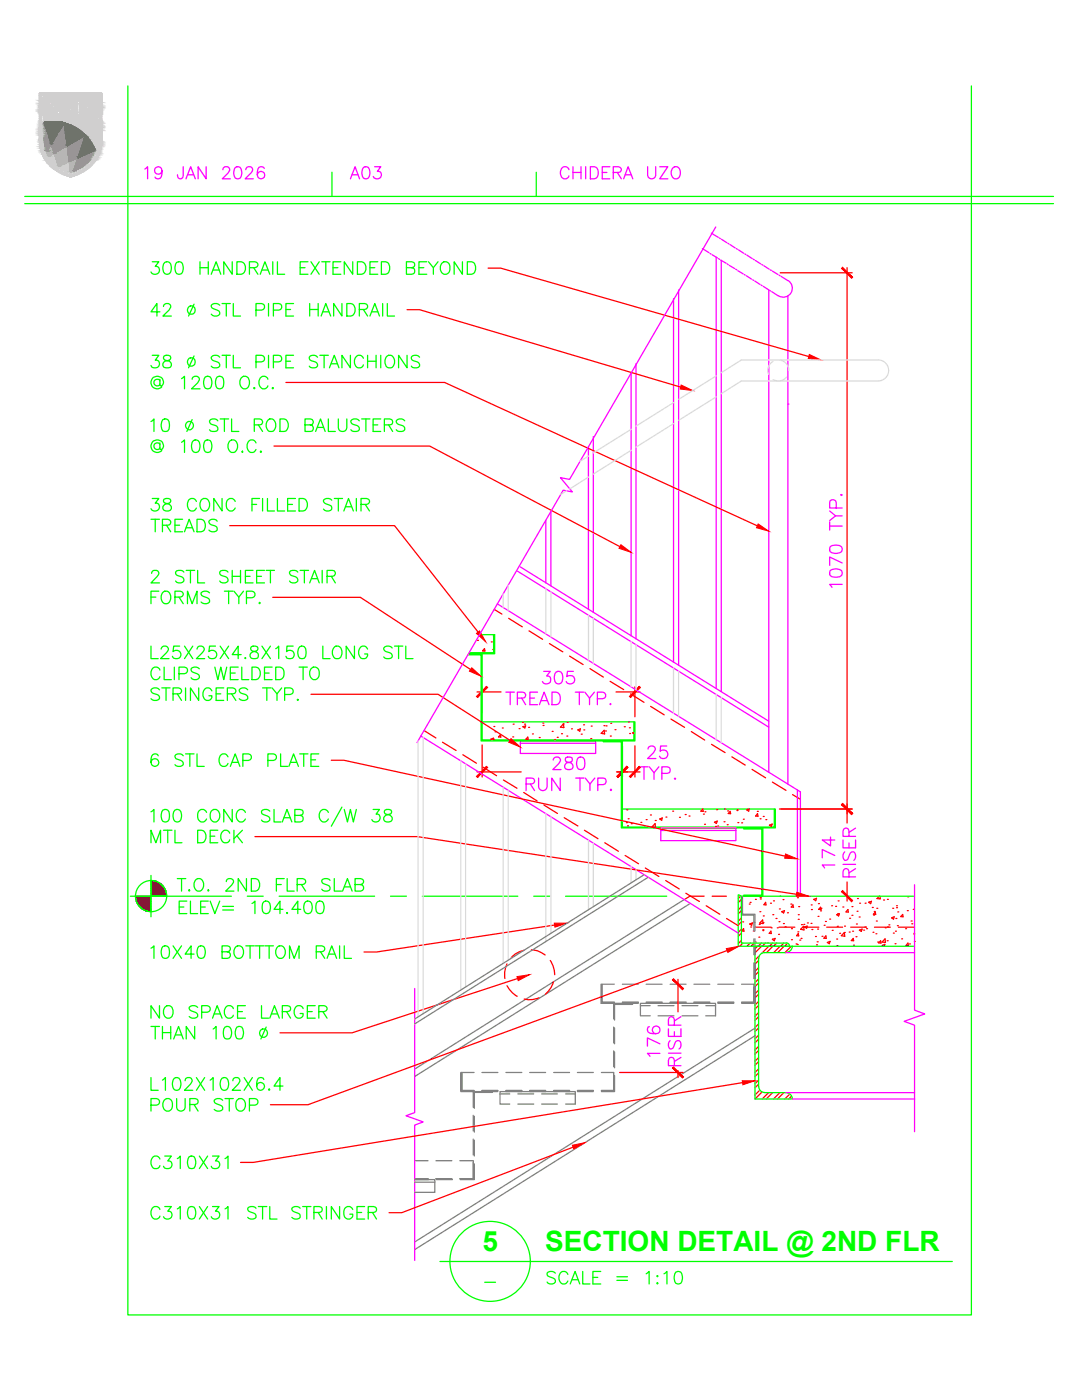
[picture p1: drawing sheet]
<svg xmlns="http://www.w3.org/2000/svg" width="216mm" height="279mm" viewBox="0 0 216 279" stroke-linecap="round" stroke-linejoin="round" font-family="sans-serif">
<defs><g id="words">
<text font-size="24.7" fill="#0f0" x="28.9" y="234.6">C310X31</text>
<text font-size="11.5" fill="#f00" x="28.9" y="192.6">10X40 BOTTTOM RAIL</text>
<g font-size="5.7" fill="#f0f">
<text x="27.5" y="37">19 JAN 2026</text>
<text x="68.8" y="37">A03</text>
<text x="110.8" y="37">CHIDERA UZO</text>
<text x="169" y="118.5" transform="rotate(-90 169 118.5)">1070 TYP.</text>
</g>
<g font-size="5.7" fill="#0f0">
<text x="34.2" y="179.2">T.O. 2ND FLR SLAB</text>
<text x="34.6" y="183.4">ELEV= 104.400</text>
<text x="107.9" y="257.5">SCALE = 1:10</text>
</g>
<g font-size="5.6" fill="#0f0">
<text x="96.3" y="249.7">5</text>
<text x="108.8" y="249.7">SECTION DETAIL @ 2ND FLR</text>
</g>
<text font-size="2.6" fill="#0f0" x="95.6" y="257.2">-</text>
</g></defs>
<!-- layer: A-SECT-PATT -->
<g fill="none" stroke="#f00" stroke-width=".25">
<path d="M95.3 127.8h.1M95.8 126.7h.1M96.4 129.9h.1M96.7 129.5l.1 .4h-.5zM98 128.1h.1M98.3 129.6h.1M98.4 126.9h.1M98.2 147.7l-.3-.2 .6-.2-.2 .4M98.5 147.5h.1M98.5 145h.1M98.8 146.1h.1M99.9 146.6v.5h-.4z"/>
<path d="M100.2 145.3h.1M102.3 147.1h.1M102.4 144.5h.1M103.6 145.4h.1M104.3 144.1h.1M104.3 145l.6-.1-.2 .4zM104.7 144.5h.1M105.3 147.1l.1 .5-.5-.1zM105.5 145.2h.1M106.2 146.5h.1M107.6 147.2h.1M108.3 144.3h.1"/>
<path d="M108.4 144.8h.1M110.2 146h.1M110.7 147.7h.1M111.2 147.2h.1M112 146.4h.1M112.4 144.5h.1M112.4 144.5l.1 .7-.7-.1zM113.1 146.9h.1M113.2 144.1h.1M114 145.5h.1M115.3 145.7l.5-.2-.1 .4zM116 146.5h.1"/>
<path d="M116.4 144.7h.1M116.5 145.7h.1M117.9 147.4h.1M118 144.9h.1M120 146.3l.6-.5v.7zM120.5 144.8h.1M120.8 145.9h.1M120.9 144.9h.1M121.8 146.9h.1M121.9 144.4h.1M122.7 145.6h.1M124.6 145h.1"/>
<path d="M125.4 144.1h.1M125.6 145.2h.1M125.6 146.4h.1M126.5 146.2l-.3 .1 .3 .1M125 164.2h.1M125.1 161.6h.1M125.2 164.8h.1M125.3 163.4h.1M126 164.4h.1M127.9 164.1h.1M128.9 163.6h.1M129.3 165h.1"/>
<path d="M129.8 162.6h.1M130.5 165.1l-.4-.1 .6-.6 .1 .7M130.8 163.7h.1M131.6 163.4l.6-.2-.2 .5zM132.9 163.1h.1M134.2 161.9h.1M135.6 163.1h.1M136.7 162.6h.1M137.5 162.9h.1M140.2 161.5l-.3 .4h.4l-.1-.4M140.4 162.5h.1M140.6 164.5h.1"/>
<path d="M140.7 162h.1M142.6 164.1l.5-.2-.2 .4zM142.8 164.9h.1M143 161.6h.1M143.2 164.8h.1M144.5 164h.1M144.6 161.5h.1M145.1 164.6h.1M145.2 161.8h.1M145.7 161.9l.1 .5-.5-.1zM147.1 161.8h.1M147.1 161.6h.1"/>
<path d="M147.2 164.2h.1M147.8 178.9l-.5 .4M147.9 179.5l-.6 .6M148 164.2h.1M148.3 163.5h.1M149.4 161.5l-.4 .1 .4 .3 .1-.4M150.7 179.5h.1M151.1 161.9h.1M151.2 162.4v.5h-.4zM151.5 178.9l.3 .3 .1-.3M151.7 163.4h.1M151.7 179.4h.1"/>
<path d="M152.3 162.9h.1M152.8 163.6h.1M153.5 164.7l.6-.2-.2 .4zM154.3 179.8h.1M155.6 178.9h.1M156.2 179.5h.1M159.1 179.2h.1M162.4 179.5l.5-.2-.1 .4zM167.2 179.8h.1M171.1 179.3h.1M175.5 178.9l-.5 .4 .7 .1-.1-.5M176.3 179.6h.1"/>
<path d="M177.1 179.5h.1M181.1 179h.1M147.9 181.7l-.6 .7M147.9 184l-.6 .6M147.9 186.2l-.6 .7M147.9 180.9l-.6 .7M147.9 183.2l-.6 .7M147.9 185.4l-.6 .7M147.9 187.7l-.6 .6M148.2 184h.1M148.2 188.2l-.6 .6M148.4 185.3v.5h-.4z"/>
<path d="M149.5 180.4h.1M149.6 184.4l.5-.2-.1 .5zM149.7 180.1h.1M149.7 188.2l-.7 .6M149.8 185h.1M150.3 185.8h.1M150.4 184.1h.1M150.5 188.2l-.7 .6M150.7 188h.1M151.2 188.8l-.5 .6M151.4 191.7l-.7 .7M151.4 193.9l-.7 .7"/>
<path d="M151.4 196.2l-.7 .7M151.4 198.4l-.7 .7M151.4 193.1l-.7 .7M151.4 195.4l-.7 .7M151.4 197.6l-.7 .7M151.4 199.9l-.7 .7M151.4 187h.1M151.5 190.8l-.8 .8M151.5 184.5h.1M151.6 181.9h.1M151.9 188.2l-.6 .6M152 188.8l-1.3 1.4"/>
<path d="M152.2 183.6l.1 .7-.7-.1zM152.2 185.5h.1M152.2 185.7h.1M152.3 184.2h.1M152.3 182.8h.1M152.7 188.2l-.6 .6M152.8 180.1l.1 .5h-.5zM153.1 188.2h.1M153.4 188.8l-1.4 1.4M153.7 180.3h.1M153.8 185.8l.1 .5h-.4zM153.9 185.2h.1"/>
<path d="M154.1 187.5l.6-.2-.2 .4zM154.2 188.2l-.7 .6M154.2 182.5h.1M154.2 188.8l-1.3 1.3M154.8 183.3h.1M155 188.2l-.7 .6M155.1 185.2h.1M155.3 186.5h.1M155.4 183.9h.1M155.5 181.4h.1M155.6 188.8l-1.2 1.3M156 181.9l.5-.2-.1 .5z"/>
<path d="M156.3 184.3h.1M156.4 188.2l-.6 .6M156.4 188.8l-1.2 1.3M156.7 185h.1M157.1 182.2h.1M157.1 188.3l-.5 .5M157.8 180.4h.1M157.9 188.8l-1.3 1.3M157.9 187.5h.1M157.9 185.3h.1M158.2 180.6l.2 .5-.5-.1zM158.9 188.4h.1"/>
<path d="M159.1 188.5h.1M159.2 186h.1M159.3 183.5h.1M159.3 182.5h.1M159.3 186.3l.1 .5-.5-.1zM159.4 180.9h.1M159.6 187.6h.1M159.8 185.5l.5-.6 .1 .7zM159.8 187.3h.1M159.9 184.5h.1M160.4 184.5h.1M160.6 185l.5-.2-.2 .5z"/>
<path d="M161.1 184.2h.1M161.8 184.3h.1M161.9 180.6h.1M161.9 181.5h.1M162 185.5h.1M162.7 186.9h.1M162.9 188.6h.1M163.1 188h.1M163.1 185.4h.1M163.2 182.9h.1M163.3 180.3h.1M163.7 181.8h.1"/>
<path d="M163.7 181.1l.1 .4h-.4zM163.8 181.3h.1M164 186.9h.1M164.5 184.7h.1M164.7 183.9h.1M164.8 186.8l.1 .5-.5-.1zM165.1 188.1l.5-.2-.1 .4zM165.6 183.4h.1M165.9 180.8h.1M166.1 185.7h.1M166.7 180.9h.1M166.9 187.4h.1"/>
<path d="M166.9 182.5l.6-.1-.2 .4zM167 188.7h.1M167.1 184.9h.1M167.2 182.3h.1M167.5 186.3h.1M167.9 186.7l.6-.6 .1 .8zM168.2 181h.1M168.5 186.1h.1M168.5 184.8h.1M169.2 181.5l.1 .5h-.5zM169.4 186h.1M169.5 183.3h.1"/>
<path d="M170 180.9h.1M170 182.7h.1M170.1 185.8h.1M170.3 187.3v.4h-.4zM170.3 188.6h.1M170.8 186.9h.1M170.9 184.4h.1M171 181.9h.1M171.4 183h.1M171.5 185.6l.5-.2-.1 .5zM171.5 180.3h.1M172.3 185.6h.1"/>
<path d="M172.6 185h.1M172.6 180.3h.1M172.9 185.3h.1M173.3 180.1l.6-.2-.2 .4zM173.4 180h.1M174.1 181.1h.1M174.2 186.1h.1M174.3 182.6h.1M174.4 181.9h.1M174.7 182v.5h-.4zM174.8 186.4h.1M174.9 183.8h.1"/>
<path d="M174.9 181.3h.1M175.1 188h.1M175.7 187.7l.1 .5h-.5zM176.3 188.8l-.2-.1 .5-.2-.1 .3M176.6 187.4l.1 .7-.7-.1zM176.6 185.2h.1M177 187.7h.1M177.1 185h.1M177.4 184.6h.1M177.9 183.2l.5-.2-.1 .4zM178.1 181.3h.1M178.3 186.2h.1"/>
<path d="M178.6 188.3h.1M178.7 185.8h.1M178.8 183.3h.1M178.9 180.8h.1M178.9 181.1h.1M179.1 184.7h.1M179.1 182h.1M179.9 187.4h.1M180.1 182.5l.1 .5-.5-.1zM180.7 185.3h.1M181 181.7h.1M181.2 188.2l.1 .5h-.5z"/>
<path d="M181.5 188.4h.1M181.8 183.8h.1M181.9 184.4h.1M182.2 181.5h.1M182.3 186.4h.1M182.4 187.9h.1M182.5 186.2v.1M151.4 200.7l-.7 .7M151.4 202.9l-.7 .7M151.4 205.1l-.7 .8M151.4 202.1l-.7 .7M151.4 204.3l-.7 .8"/>
</g>
<!-- layer: A-SECT-MCUT -->
<g fill="none" stroke="#0f0" stroke-width=".25">
<path d="M93.6 130.3h4.9v-3.6h.2v3.8h-5.2h2.7v17.2h30.3v-3.6h.2v3.8h-30.7v-17.2h-2.6M95.6 126.7h3.1M96.2 144.1h30.3M120.4 147.9h3.8v17.2h30.3v-3.6h.2v3.7h-30.7v-17.2h-3.6zM124.2 161.5h30.3M147.3 178.6v10.2h10.2M147.3 178.6a.66 .66 0 0 1 .7 .7M147.8 178.9h34.7M147.9 179.3v8.9h9M148.4 165.2h3.8v13.7h-3.8v-.3h3.6v-13.2h-3.6zM151.4 191.3v25.6M152.5 190.1h4.3"/>
<path d="M152.5 190.1a1.12 1.12 0 0 0-1.1 1.1M156.9 188.2a.66 .66 0 0 1 .7 .6M158.1 188.8a1.27 1.27 0 0 1-1.3 1.3M182.5 188.8h-31.8v30.5h7.4"/>
</g>
<!-- layer: A-SECT-HIDD -->
<g fill="none" stroke="#808080" stroke-width=".25">
<path d="M147.9 178.9v3.7h2.5v3.2M148.2 178.9v3.6h2.5v3.3M122.6 196.4h-2.5v3.6h2.5h-2.5v-3.6h-.2v3.8h2.7M124.2 196.4h3.2M128.9 196.4h3.2M133.7 196.4h3.2M138.5 196.4h3.1M143.2 196.4h3.2M148 196.4h2.4v3.6h-2.4h2.4v-3.1M150.4 187.4v3.1M150.4 192.2v3.1M150.7 196.9v3.3h-2.7"/>
<path d="M150.7 187.4v3.1M150.7 192.2v3.1M122.5 203.4v-3.2h3.7v.2h-3.6v3.2M122.5 205v3.2M122.6 205.1v3.2M124.2 200h3.2M124.2 200.2h3.2M127.8 200.7h1.9M128.9 200h3.2M128.9 200.2h12.7M129.7 200.2h-1.9v2.5h1.9M131.3 202.7h3.2"/>
<path d="M131.3 200.7h3.2M133.7 200h3.2M136.1 202.7h3.2M136.1 200.7h3.2M138.5 200h3.1M140.8 200.2h2v2.5h-2M140.8 200.7h2M143.2 200h3.2M143.2 200.2h3.2"/>
</g>
<!-- layer: A-ANNO-DIMS -->
<g fill="none" stroke="#f00" stroke-width=".25">
<path d="M155.7 54.4h14.3M169 53.4v110.9M95.2 138.1h4.8M96.2 137.1v5.1M122.9 138.1h4.8M126.7 137.1v5.9M95.2 154.1h8.8M96.2 148.7v6.4M123 154.1h4.7M124.2 148.8v6.3M126.7 148.8v6.3M155.5 161.5h14.5"/>
<path d="M169 176v3.8M135.3 195.5v6.4"/>
</g>
<g fill="none" stroke="#f0f" stroke-width=".25">
<path d="M101 138.1h1.6M101.8 138.1v2.5M103.2 139.3l1.5-.1a.65 .65 0 0 0 0-.9l-1.5-.2v2.5M104.1 139.3l.8 1.3M105.7 139.3h1M107.3 138.1h-1.6v2.5h1.6M108 139.8h1.2M108.5 134h1.3l-.7 .9a.81 .81 0 0 1 .8 1 .81 .81 0 0 1-1.1 .6l-.3-.1-.3-.4M110.1 138.1h.9a1.35 1.35 0 0 1 .8 1.3 1.35 1.35 0 0 1-.8 1.2h-.9zM111 134.1a.8 .8 0 0 1 1.2 .4 1.94 1.94 0 0 1-.3 1.9 .8 .8 0 0 1-1.2-.4 1.94 1.94 0 0 1 .3-1.9zM114.4 134h-1.2l-.1 1a.9 .9 0 0 1 1.4 0 .9 .9 0 0 1-.2 1.4 .9 .9 0 0 1-1.3-.4M114.8 138.1h1.6"/>
<path d="M115.6 138.1v2.5M116.7 138.1l.9 1.2v1.3M118.6 138.1l-1 1.2M119.2 139.4h1.1a.66 .66 0 0 0 .6-.6 .66 .66 0 0 0-.6-.7h-1.1v2.5M105 156.5h1.1a.61 .61 0 0 0 .4-1l-.4-.2h-1.1v2.5M105.8 156.5l.9 1.3M107.5 155.3v1.8a.86 .86 0 0 0 .8 .7 .86 .86 0 0 0 .9-.7v-1.8M107.6 140.6l1-2.5 .9 2.5M110.4 151.7v-.1a.79 .79 0 0 1 1-.5l.2 .1a.55 .55 0 0 1 .1 .9l-1.4 1.5h1.7M111.8 155.3v2.5l-1.7-2.5v2.5M112.9 151.2a.56 .56 0 0 0 .2 .9l.5 .1a.7 .7 0 0 1 .7 .6 .7 .7 0 0 1-.6 .8l-.8-.1a.74 .74 0 0 1-.2-.8 .74 .74 0 0 1 .7-.5l.5-.1a.56 .56 0 0 0 .2-.9l-.4-.1zM114.9 155.3h1.6"/>
<path d="M115.4 151.2a.84 .84 0 0 1 1.2 .4 2.28 2.28 0 0 1-.2 1.9 .8 .8 0 0 1-1.2-.4 2.12 2.12 0 0 1 .2-1.9zM115.7 155.3v2.5M116.8 155.3l.9 1.2v1.3M118.7 155.3l-1 1.2M119.3 156.6h1a.7 .7 0 0 0 .6-.5 .7 .7 0 0 0-.2-.7l-1.4-.1v2.5M121.7 140.5l.1-.1 .1 .1zM121.8 157.6l.1-.1 .1 .1-.1 .2zM127.7 153h1.6M128.5 153v2.5M129.3 149.5a.58 .58 0 0 1 .5-.6h.5a.58 .58 0 0 1 .3 .9l-1.4 1.6h1.7M129.6 153l.9 1.2v1.3M131.5 153l-1 1.2"/>
<path d="M132.1 154.3l1.4-.1a.67 .67 0 0 0 .2-.7 .67 .67 0 0 0-.6-.5h-1v2.5M133 148.9h-1.2l-.1 1a.88 .88 0 0 1 1.3 0 .88 .88 0 0 1-.1 1.4 .88 .88 0 0 1-1.3-.4M134.6 155.4h.2l-.1 .1zM165.7 167v1.8l-1.6-1.2h2.5M166.6 172.6h-2.5l.4 .6M166.6 170.7l-2.5-1.2v1.7M168.2 167.6v1.6h2.5v-1.6M168.2 172.5h2.5M168.6 170a1.16 1.16 0 0 0 0 1.7 .6 .6 0 0 0 .7-.5 1.35 1.35 0 0 1 .7-1.2h.4a1.16 1.16 0 0 1 0 1.7M169.4 175l-.1-1.4a.54 .54 0 0 0-1 0l-.1 1.4h2.5M169.4 166.9l-.1-1.4a.59 .59 0 0 0-1 0l-.1 1.4h2.5M169.4 168.2v1"/>
<path d="M170.7 173.4l-1.3 .8M170.7 165.3l-1.3 .8M129.6 204.9a.7 .7 0 0 0-.3 1.1 2.06 2.06 0 0 0 2.3 0 .77 .77 0 0 0-.3-1.2 .77 .77 0 0 0-1.1 .5 .77 .77 0 0 0 .7 1M133.4 205.3v1.5h2.5v-1.5M134.6 204.6v-1.1a.61 .61 0 0 0-1-.5l-.2 .5v1.1h2.5M134.6 205.9v.9M135.9 202.9l-1.3 .9"/>
</g>
<g fill="#f00" stroke="#f00" stroke-width=".2">
<path d="M97.1 137l-1.8 2.2 2-2zM95.1 139l2-2-1.8 2.2z"/>
<path d="M125.6 139l.2 .2 1.8-2.2zM127.6 137l.2 .2-2 2z"/>
<path d="M125.1 153l-1.8 2.2 2-2zM125.1 153l-1.8 2.2-.2-.3z"/>
<path d="M127.6 153l-2 1.9 .2 .3zM127.6 153l.2 .2-2 2z"/>
<path d="M97.1 153l-1.8 2.2 2-2zM95.1 154.9l2-1.9-1.8 2.2z"/>
<path d="M125.1 153l-2 1.9 .2 .3zM125.1 153l.2 .2-2 2z"/>
<path d="M134.2 195.5l2 2 .2-.2zM134.2 195.5l.2-.2 2 2z"/>
<path d="M167.9 53.6l2 1.9 .2-.2zM167.9 53.6l.2-.3 2 2z"/>
<path d="M168.1 160.4l-.2 .2 2.2 1.7zM167.9 160.6l2.2 1.7-.2 .3z"/>
<path d="M167.9 160.6l2 2 .2-.3zM167.9 160.6l.2-.2 2 1.9z"/>
<path d="M168.1 177.7l-.2 .2 2.2 1.8zM167.9 177.9l2.2 1.8-.2 .3z"/>
</g>
<!-- layer: A-SECT-MBND -->
<g fill="none" stroke="#f0f" stroke-width=".25">
<path d="M134.4 59.6v72.6M135.4 57.9v74.9M140.2 49.6l1.3 .8M141.7 50.6l.2 .1M141.9 46.5l1.4 .9M142.1 50.8l1.1 .7M142.8 45.3l-29.1 50.4-1.9-.4 2.4 2.9-1.8-.4-29.2 50.4M142.9 51.3v86.1M143.4 51.6l.2 .2M143.5 47.5l.2 .1M143.8 51.9l1.1 .6M143.9 51.9v86.1"/>
<path d="M144 47.8l1 .6M145.1 52.7l.2 .1M145.2 48.6l.2 .1M145.5 53l1.1 .6M145.7 48.8l1 .7M146.8 53.7l.2 .1M146.9 49.6l.2 .1M147.2 54l1.1 .7M147.3 49.9l1.1 .6M148.5 54.8l.2 .1M148.6 50.7l.2 .1M148.9 55l1.1 .7"/>
<path d="M149 50.9l1.1 .7M150.2 55.8l.2 .2M150.3 51.7l.2 .2M150.6 56.1l1.1 .7M150.7 52l1.1 .7M151.9 56.9l.2 .1M152 52.8l.2 .1M152.3 57.2l1.1 .6M152.4 53l1.1 .7M153.4 57.8v96.3M153.6 58l.2 .1M153.7 53.8l.2 .2"/>
<path d="M154 58.2l1.3 .9M154.1 54.1l1.1 .7M155.4 54.9l.2 .1M155.9 55.2l1.3 .8M157.2 59.1v97.4M157.3 56a1.8 1.8 0 0 1 .5 2.5 1.8 1.8 0 0 1-2.4 .5M125.9 74.3v52.6M126.9 72.6v54.9M117.4 89.2v32.4M118.4 87.1v35.1M157.2 80.6h.1M103.3 114l50.1 31.1"/>
<path d="M103.8 113.1l49.6 30.8M108.9 103.8v12.5M109.9 102.1v14.8M99.3 120.5l60.4 37.5v20.9M84 146.9l63.3 39.3M103.8 147.9h15.1v2.5h-15.1zM103.8 148.3h15.1M159.1 157.6v21.3M131.9 165.2h14.9v2.6h-14.9zM131.9 165.7h14.9M156.8 190.1h25.7M156.8 218.1h25.7"/>
<path d="M158.1 219.3h24.4"/>
</g>
<path d="M128.5 174.6l-45.8 28.8M129.3 175.1l-46.6 29.2M136.5 179.5l-53.8 33.9M137.7 180.3l-55 34.5M150.7 206.7l-68 42.7M150.7 205.2l-68 42.7" fill="none" stroke="#808080" stroke-width=".25"/>
<!-- layer: A-SECT-HIDD -->
<g fill="none" stroke="#f00" stroke-width=".25">
<path d="M98.6 121.6l1.5 1M101.5 123.4l2.7 1.7M105.6 125.9l2.7 1.7M109.6 128.4l2.7 1.7M113.7 130.9l2.7 1.7M117.7 133.4l2.7 1.7M121.7 136l2.7 1.6M125.8 138.5l2.7 1.7M84.6 145.8l2.4 1.5M88.3 148.1l2.7 1.7M92.4 150.6l2.7 1.7M96.4 153.1l2.7 1.7"/>
<path d="M100.4 155.7l2.8 1.6M104.5 158.2l2.7 1.7M129.8 141l2.7 1.7M133.9 143.5l2.7 1.7M138 146l2.6 1.7M142 148.5l2.7 1.7M146 151l2.7 1.7M150.1 153.5l2.7 1.7M154.1 156.1l2.7 1.6M158.1 158.6l1.6 .9M108.5 160.7l2.7 1.6M112.6 163.2l2.7 1.6"/>
<path d="M116.6 165.7l2.7 1.7M120.7 168.2l2.7 1.7M124.7 170.7l2.7 1.7M128.8 173.2l2.7 1.7M132.8 175.7l2.7 1.7M136.8 178.3l2.8 1.6M140.5 178.9h-2.8l-1 .6M142.1 178.9h2.8M101.2 196.7a5.2 5.2 0 0 0 2 2.1M107.5 199.1a4.6 4.6 0 0 1-2.9 .3M110.4 196a5 5 0 0 1-1.6 2.4M140.9 180.8l2.7 1.7"/>
<path d="M145 183.3l2.3 1.4M150.7 185h3.2M155.4 185h3.2M160.2 185h3.2M165 185h3.1M169.7 185h3.2M174.5 185h3.2M179.3 185h3.2"/>
</g>
<!-- layer: A-ANNO-BKLN -->
<path d="M182.5 176.6v25l2 .8-4.1 1.4 2.1 .8v21.2M82.7 197.3v24.7l-1.7 .7 3.4 1.2-1.7 .6v27" fill="none" stroke="#f0f" stroke-width=".25"/>
<!-- layer: A-ANNO-NOTE -->
<g fill="#000" stroke="#000" stroke-width=".2">
<path d="M30.1 175.7l.6 .1z"/>
<path d="M27 178.9l3.1 .5v-.5zM27 178.9l3.1 .5h-3z"/>
<path d="M27.1 179.4l3 .5v-.5zM27.1 179.4l3 .5h-2.9z"/>
<path d="M30.1 175.8l1.1 .1zM30.1 175.8l1.1 .1h-1.1z"/>
<path d="M30.1 175.9l1.6 .2-.5-.2zM30.1 175.9l1.6 .2h-1.6z"/>
<path d="M30.1 176.1l2.1 .3-.5-.3zM30.1 176.1l2.1 .3h-2.1z"/>
<path d="M30.1 176.4l2.4 .4-.3-.4zM30.1 176.4l2.4 .4h-2.4z"/>
<path d="M30.1 176.8l2.7 .5-.3-.5zM30.1 176.8l2.7 .5h-2.7z"/>
<path d="M30.1 177.3l3 .5-.3-.5zM30.1 177.3l3 .5h-3z"/>
<path d="M30.1 177.8l3.1 .5-.1-.5zM30.1 177.8l3.1 .5h-3.1z"/>
<path d="M30.1 178.3l3.2 .6-.1-.6zM30.1 178.3l3.2 .6h-3.2z"/>
</g>
<g fill="none" stroke="#0f0" stroke-width=".25">
<path d="M30.4 52.2h1.3l-.7 1a.81 .81 0 0 1 .8 .9 .81 .81 0 0 1-1.1 .6l-.3-.1-.3-.3M32.9 52.4a.8 .8 0 0 1 1.2 .3 1.94 1.94 0 0 1-.3 1.9 .8 .8 0 0 1-1.2-.3 1.94 1.94 0 0 1 .3-1.9zM35.2 52.4a.8 .8 0 0 1 1.2 .3 2.08 2.08 0 0 1-.2 1.9 .8 .8 0 0 1-1.2-.3 2.08 2.08 0 0 1 .2-1.9zM39.9 52.2v2.5M39.9 53.4h1.7M41.6 52.2v2.5M42.1 54.7l1-2.5 1 2.5M42.5 53.9h1.2M46.3 52.2v2.5l-1.7-2.5v2.5M47.3 52.2h.8a1.32 1.32 0 0 1 .9 1.3 1.32 1.32 0 0 1-.9 1.2h-.8zM49.8 53.4h1.1a.65 .65 0 0 0 .6-.7l-.3-.3-.3-.2h-1.1v2.5M50.6 53.4l.9 1.3"/>
<path d="M51.9 54.7l1-2.5 .9 2.5M52.3 53.9h1.2M54.4 52.2v2.5M55.4 52.2v2.5h1.4M59.9 53.4h1M61.5 52.2h-1.6v2.5h1.6M62 52.2l1.7 2.5M63.7 52.2l-1.7 2.5M64.2 52.2h1.7M65 52.2v2.5M66.4 53.4h1M68 52.2h-1.6v2.5h1.6"/>
<path d="M70.4 52.2v2.5l-1.7-2.5v2.5M71.3 52.2h.9a1.32 1.32 0 0 1 .8 1.3 1.32 1.32 0 0 1-.8 1.2h-.9zM73.8 53.4h1M75.4 52.2h-1.6v2.5h1.6M76.1 52.2h.8a1.35 1.35 0 0 1 .9 1.3 1.35 1.35 0 0 1-.9 1.2h-.8zM81.1 53.4l1.4-.1a.59 .59 0 0 0 0-.9l-1.4-.2v2.5l1.4-.1a.67 .67 0 0 0 .2-.7 .67 .67 0 0 0-.5-.5M83.6 53.4h1M85.2 52.2h-1.6v2.5h1.6M85.5 52.2l1 1.2v1.3M87.4 52.2l-.9 1.2M88.1 52.6a.92 .92 0 0 1 1.1-.3 .92 .92 0 0 1 .6 .9 1.12 1.12 0 0 1-1.2 1.5 1.45 1.45 0 0 1-.5-2.1zM92.3 52.2v2.5l-1.7-2.5v2.5"/>
<path d="M93.2 52.2h.9a1.35 1.35 0 0 1 .8 1.3 1.35 1.35 0 0 1-.8 1.2h-.9zM30.4 70.9h1.3l-.7 1a.8 .8 0 0 1 .8 .9 .8 .8 0 0 1-1.1 .6l-.3-.1-.3-.4M31.9 62.2h-1.8l1.2-1.6v2.5M31.9 76a.65 .65 0 0 0-1-.1 .65 .65 0 0 0 .1 1l.6 .1 .2-.1 .1-.3M31.9 75.7v1.2l.1 .1a.73 .73 0 0 0 .5-1.2 1.26 1.26 0 0 0-1.8-.5 1.26 1.26 0 0 0-.3 1.9 1.26 1.26 0 0 0 1.9 0M32.6 61.2a.58 .58 0 0 1 .5-.6h.5a.58 .58 0 0 1 .3 .9l-.2 .4-1.2 1.2h1.7M32.8 71a.51 .51 0 0 0 .2 .9 1.02 1.02 0 0 1 1.2 1l-.1 .3a1.05 1.05 0 0 1-1.6-.3 .79 .79 0 0 1 .7-.9l.5-.1a.52 .52 0 0 0 .2-.9l-.3-.1zM36.2 75.6l.6-.5v2.5M38.3 75.7a.58 .58 0 0 1 .5-.6h.5a.58 .58 0 0 1 .4 .9l-.3 .4-1.2 1.2h1.7M38.7 60.7l-1.1 2.4M38.7 71l-1.1 2.4M41 75.2a.8 .8 0 0 1 1.1 .4 2.08 2.08 0 0 1-.2 1.9 .8 .8 0 0 1-1.1-.4 2.08 2.08 0 0 1 .2-1.9z"/>
<path d="M43.3 75.2a.85 .85 0 0 1 1.3 .4 2.28 2.28 0 0 1-.3 1.9 .8 .8 0 0 1-1.2-.4 2.08 2.08 0 0 1 .2-1.9zM43.8 60.9a1.16 1.16 0 0 0-1.7 0 .6 .6 0 0 0 .6 .7 1.35 1.35 0 0 1 1.1 .8v.3a1.08 1.08 0 0 1-1.7 0M43.8 71.3a.95 .95 0 0 0-.9-.4 .95 .95 0 0 0-.8 .6l.3 .4 .9 .3a.6 .6 0 0 1 .5 .7 .6 .6 0 0 1-.5 .5l-.9-.1-.3-.2M44.3 60.6h1.7M44.3 70.9h1.7M45.2 60.6v2.5M45.2 70.9v2.5M46.6 60.6v2.5h1.4M46.6 70.9v2.5h1.4M48.1 75.4a.92 .92 0 0 1 1.1-.3 .92 .92 0 0 1 .6 .9 1.08 1.08 0 0 1-.2 1.2 1.08 1.08 0 0 1-1.2 .3 1.5 1.5 0 0 1-.3-2.1zM50.7 77.3l.2 .2-.2 .1-.1-.1zM51.1 61.9h1.1a.66 .66 0 0 0 .6-.7 .66 .66 0 0 0-.6-.6h-1.1v2.5"/>
<path d="M51.1 72.2h1.1a.66 .66 0 0 0 .6-.6 .66 .66 0 0 0-.6-.7h-1.1v2.5M53.5 75.7a.91 .91 0 0 0-1.1-.6 .91 .91 0 0 0-.7 .9 1.12 1.12 0 0 0 .2 1.2 1.12 1.12 0 0 0 1.2 .3l.4-.5M53.6 60.6v2.5M53.6 70.9v2.5M54.3 77.5l.1-.2 .2 .2-.2 .1zM54.6 61.9h1a.67 .67 0 0 0 .6-.5 .67 .67 0 0 0-.2-.7l-1.4-.1v2.5M54.6 72.2l1.4-.1a.68 .68 0 0 0 .2-.7 .68 .68 0 0 0-.6-.5h-1v2.5M57.1 61.8h.9M57.1 72.1h.9M58.6 60.6h-1.5v2.5h1.5M58.6 70.9h-1.5v2.5h1.5M61.8 61.8h1.7"/>
<path d="M61.8 60.6v2.5M63.4 71.3a.92 .92 0 0 0-.9-.4 .92 .92 0 0 0-.8 .6l.2 .4 1 .3a.6 .6 0 0 1 .5 .7 .6 .6 0 0 1-.6 .5l-.9-.1-.2-.2M63.5 60.6v2.5M63.8 70.9h1.7M64.1 63.1l.9-2.5 1 2.5M64.4 62.2h1.2M64.7 70.9v2.5M65.7 73.4l1-2.5 .9 2.5M66.1 72.6h1.2M68.2 60.6v2.5l-1.6-2.5v2.5M69.2 60.6h.8a1.32 1.32 0 0 1 .9 1.2 1.32 1.32 0 0 1-.9 1.3h-.8zM69.9 70.9v2.5l-1.7-2.5v2.5"/>
<path d="M71.7 61.8l1.4-.2a.59 .59 0 0 0 0-.9l-1.4-.1v2.5M72.5 71.5a.92 .92 0 0 0-1.1-.6 .92 .92 0 0 0-.7 1 1.12 1.12 0 0 0 .3 1.2 1.12 1.12 0 0 0 1.2 .2l.3-.5M72.5 61.8l.8 1.3M73.3 72.1h1.7M73.3 70.9v2.5M73.8 63.1l1-2.5 .9 2.5M74.2 62.2h1.2M75 70.9v2.5M76 70.9v2.5M76.4 60.6v2.5M77 71.3a.93 .93 0 0 1 1.1-.4 .93 .93 0 0 1 .6 1 1.12 1.12 0 0 1-.2 1.2 1.12 1.12 0 0 1-1.2 .2 1.63 1.63 0 0 1-.3-2zM77.3 60.6v2.5h1.4"/>
<path d="M81.2 70.9v2.5l-1.7-2.5v2.5M83.7 71.3a.92 .92 0 0 0-.9-.4 .92 .92 0 0 0-.7 .6l.2 .4 1 .3a.6 .6 0 0 1 .4 .7 .6 .6 0 0 1-.6 .5l-.8-.1-.2-.2M30.1 84.1l.6-.5v2.5M30.4 99.5h1.3l-.7 .9a.82 .82 0 0 1 .8 1 .82 .82 0 0 1-1.1 .6l-.3-.1-.3-.4M31.9 88.7a.64 .64 0 0 0-1-.2 .64 .64 0 0 0 0 1 .64 .64 0 0 0 1-.2M31.9 88.4v1.2l.1 .1a.73 .73 0 0 0 .5-1.2 1.26 1.26 0 0 0-1.8-.5 1.26 1.26 0 0 0-.3 1.9 1.26 1.26 0 0 0 1.9 0M32.5 83.7a.82 .82 0 0 1 1.2 .4 2.33 2.33 0 0 1-.2 1.9 .86 .86 0 0 1-1.2-.4 2.12 2.12 0 0 1 .2-1.9zM32.8 99.6l-.2 .5 .4 .3a1.08 1.08 0 0 1 1.2 1.1 .89 .89 0 0 1-1 .5 .89 .89 0 0 1-.7-.9 1.27 1.27 0 0 1 1.2-.7 .48 .48 0 0 0 .2-.8l-.3-.1zM36.2 88.3l.6-.5v2.5M38.3 83.7l-1 2.4M38.6 87.9a.8 .8 0 0 1 1.2 .4 1.97 1.97 0 0 1-.3 1.9 .8 .8 0 0 1-1.2-.4 1.94 1.94 0 0 1 .3-1.9zM40.1 99.8a.95 .95 0 0 1 1.1-.3 .95 .95 0 0 1 .6 .9 1.12 1.12 0 0 1-.2 1.2 1.12 1.12 0 0 1-1.2 .3 1.63 1.63 0 0 1-.3-2.1z"/>
<path d="M41 87.9a.8 .8 0 0 1 1.1 .4 2.12 2.12 0 0 1-.2 1.9 .8 .8 0 0 1-1.1-.4 2.08 2.08 0 0 1 .2-1.9zM43.5 84a.92 .92 0 0 0-.9-.4 .92 .92 0 0 0-.8 .6l.2 .4 1 .3a.66 .66 0 0 1 .3 1.1 1.26 1.26 0 0 1-1.5-.2M43.9 83.6h1.7M44.3 99.5v2.5l-1.6-2.5v2.5M44.8 83.6v2.5M45.7 88.1a.92 .92 0 0 1 1.1-.3 .92 .92 0 0 1 .6 .9 1.12 1.12 0 0 1-.3 1.2 1.12 1.12 0 0 1-1.1 .3 1.56 1.56 0 0 1-.3-2.1zM46.2 83.6v2.5h1.5M48.2 90.2l.2-.2 .1 .2-.1 .1zM50.7 84.8l1.5-.1a.65 .65 0 0 0 0-1l-1.5-.1v2.5M51.1 88.4a.91 .91 0 0 0-1.1-.6 .91 .91 0 0 0-.7 .9 1.12 1.12 0 0 0 .3 1.2 1.12 1.12 0 0 0 1.1 .3l.4-.5M51.5 84.8l.9 1.3M51.8 99.5h-1.5v2.5"/>
<path d="M51.9 90.2l.2-.2 .1 .2-.1 .1zM52.4 99.5v2.5M53.4 99.5v2.5h1.4M53.6 83.7a.95 .95 0 0 1 1.4 .9 1.12 1.12 0 0 1-.2 1.2 1.12 1.12 0 0 1-1.2 .2 1.57 1.57 0 0 1 0-2.3zM55.4 99.5v2.5h1.4M55.9 83.6h.8a1.43 1.43 0 0 1 .4 2.4l-1.2 .1zM59 99.5h-1.6v2.5h1.6M59.7 99.5h.8a1.32 1.32 0 0 1 .9 1.2 1.32 1.32 0 0 1-.9 1.3h-.8zM60.9 84.8l1.4-.1a.65 .65 0 0 0 0-1l-1.4-.1v2.5l1.4-.1a.7 .7 0 0 0 .2-.7 .7 .7 0 0 0-.6-.5M63 86.1l1-2.5 .9 2.5M63.4 85.3h1.1M65.5 83.6v2.5h1.4"/>
<path d="M66.2 99.8a1.12 1.12 0 0 0-1.7 0v.3a1.35 1.35 0 0 0 1.2 .7l.3 .1a.59 .59 0 0 1 0 1 1.11 1.11 0 0 1-1.5-.3M66.7 99.5h1.7M67.5 83.6v1.8a.86 .86 0 0 0 .9 .7 .86 .86 0 0 0 .8-.7v-1.8M67.5 99.5v2.5M71.1 99.5v2.5M71.7 84a.95 .95 0 0 0-.9-.4 .95 .95 0 0 0-.8 .6l.3 .4 .9 .3a.64 .64 0 0 1 .2 1.1 1.26 1.26 0 0 1-1.4-.2M72.2 83.6h1.6M73 83.6v2.5M74.5 84.8h.9M76 83.6h-1.5v2.5h1.5M76.7 84.8l1.4-.1a.65 .65 0 0 0 0-1l-1.4-.1v2.5M77.5 84.8l.8 1.3"/>
<path d="M80.8 84a.95 .95 0 0 0-1-.4 .95 .95 0 0 0-.7 .6l.2 .4 .9 .3a.62 .62 0 0 1 .5 .5 .62 .62 0 0 1-.2 .6 1.26 1.26 0 0 1-1.4-.2M30.1 119.2h1M30.1 103.6h1.7M30.3 114.4l.2-.5 .7-.1a.58 .58 0 0 1 .4 1l-1.5 1.5h1.7M31 103.6v2.5M31.7 118h-1.6v2.5M32.4 118.3a.92 .92 0 0 1 1.1-.3 .92 .92 0 0 1 .6 .9 1.1 1.1 0 0 1-.3 1.2 1.1 1.1 0 0 1-1.2 .3 1.56 1.56 0 0 1-.2-2.1zM32.4 104.8h1.1a.6 .6 0 0 0 .6-.7l-.3-.3-.3-.2h-1.1v2.5M33.2 104.8l.9 1.3M34.9 119.2h1.1a.65 .65 0 0 0 .6-.8l-.3-.3-.3-.1h-1.1v2.5M34.9 104.8h.9M35.7 119.2l.9 1.3"/>
<path d="M36.4 103.6h-1.5v2.5h1.5M36.7 114.2a1.12 1.12 0 0 0-1.7 0 .6 .6 0 0 0 .5 .7l.7 .2a.62 .62 0 0 1 .5 .7 .62 .62 0 0 1-.6 .5l-.9-.1-.2-.2M36.8 106.1l.9-2.5 1 2.5M37.2 113.8h1.6M37.2 105.3h1.1M38 113.8v2.5M39.2 100.1a.91 .91 0 0 0-1-.6 .91 .91 0 0 0-.8 .9 1.1 1.1 0 0 0 .2 1.2 1.1 1.1 0 0 0 1.2 .3l.4-.5M39.3 103.6a1.37 1.37 0 0 1 1.5 .6 1.37 1.37 0 0 1 0 1.6l-.7 .3h-.8zM39.4 113.8v2.5h1.4M41.8 118.3a1.16 1.16 0 0 0-1.7 0 .6 .6 0 0 0 .5 .7 1.35 1.35 0 0 1 1.2 .8v.3a1.16 1.16 0 0 1-1.7 0M43.3 104a.92 .92 0 0 0-.9-.4 .92 .92 0 0 0-.7 .6l.4 .5 1 .4 .2 .3v.4a1.12 1.12 0 0 1-1.6 0M44.8 118h1.7"/>
<path d="M45.5 114.2a1.12 1.12 0 0 0-1.7 0 .6 .6 0 0 0 .5 .7l.7 .2a.62 .62 0 0 1 .5 .7 .62 .62 0 0 1-.6 .5l-.8-.1-.3-.2M45.6 118v2.5M46.3 113.8v2.5M46.3 115h1.7M46.7 118l1 1.2v1.3M46.9 100.1a.91 .91 0 0 0-1-.6 .91 .91 0 0 0-.7 .9 1.08 1.08 0 0 0 .2 1.2 1.08 1.08 0 0 0 1.2 .3l.3-.5M48 113.8v2.5M48.6 118l-.9 1.2M49 115h.9M49.2 119.3h1.1a.66 .66 0 0 0 .6-.7 .66 .66 0 0 0-.6-.6h-1.1v2.5M50.3 100.7h.9M50.5 113.8h-1.5v2.5h1.5"/>
<path d="M51.2 115h1M52.8 113.8h-1.6v2.5h1.6M53.1 113.8h1.7M54 113.8v2.5M57.4 100.7h1M59.4 114.2a1.12 1.12 0 0 0-1.6 0l.2 .6 1 .3a.62 .62 0 0 1 .4 .7 .62 .62 0 0 1-.6 .5l-.8-.1-.2-.2M59.9 113.8h1.7M60.7 113.8v2.5M61.8 116.3l1-2.5 .9 2.5M62.2 115.5h1.2M64.3 113.8v2.5M65.3 115l1.4-.1a.65 .65 0 0 0 0-1l-1.4-.1v2.5"/>
<path d="M66.1 115l.8 1.3M68.6 102l.9-2.5 1 2.5M68.9 101.1h1.2M72 100.7h1.1a.61 .61 0 0 0 .5-1l-.5-.2h-1.1v2.5M72.9 100.7l.8 1.3M30.1 128.9v2.5h1.5M31.8 137.7a.95 .95 0 0 0-.9-.5 .95 .95 0 0 0-.8 .7l.3 .4 .9 .3a.6 .6 0 0 1 .5 .4 .6 .6 0 0 1-.2 .7 1.17 1.17 0 0 1-1.5-.3M31.9 133.7a.91 .91 0 0 0-1-.6 .91 .91 0 0 0-.8 1 1.12 1.12 0 0 0 .3 1.2 1.12 1.12 0 0 0 1.2 .2l.3-.5M32.2 129.5l.1-.3 .3-.3 .7 .2a.57 .57 0 0 1 .2 .8l-1.5 1.5h1.7M32.3 137.3h1.6M32.8 133.1v2.5h1.4M33.1 137.3v2.5"/>
<path d="M34.5 138.5h1.1a.6 .6 0 0 0 .6-.7l-.2-.4-.4-.1h-1.1v2.5M34.8 133.1v2.5M35.4 138.5l.8 1.3M35.7 134.5h1.1a.66 .66 0 0 0 .6-.7 .66 .66 0 0 0-.6-.7h-1.1v2.5M35.8 128.9h-1.1l-.2 1.1a.89 .89 0 0 1 1.4 0 .89 .89 0 0 1-.2 1.4 .89 .89 0 0 1-1.3-.4M36.8 128.9l1.7 2.5M37 137.3v2.5M37.4 120.5v-2.5l.9 2.5 1-2.5v2.5M38.5 128.9l-1.7 2.5M39.3 129.5l.2-.4a.8 .8 0 0 1 1.1 .1l.2 .3-.2 .4-1.4 1.5h1.6M39.7 137.3v2.5l-1.7-2.5v2.5M39.8 133.5a1.12 1.12 0 0 0-1.7 0 .6 .6 0 0 0 .5 .7 1.35 1.35 0 0 1 1.2 .7v.4a1.04 1.04 0 0 1-1.7 0"/>
<path d="M42.3 137.9a.92 .92 0 0 0-1.1-.6 .92 .92 0 0 0-.7 1 1.08 1.08 0 0 0 .2 1.1 1.08 1.08 0 0 0 1.2 .3l.4-.5v-.3h-.6M42.9 133.1l.6 2.5 .6-2.5 .5 2.5 .6-2.5M43 128.9h-1.2l-.1 1.1a.89 .89 0 0 1 1.3 0 .89 .89 0 0 1-.1 1.4 .89 .89 0 0 1-1.3-.4M43.1 138.5h1M43.9 128.9l1.7 2.5M44.6 137.3h-1.5v2.5h1.5M45.4 138.5h1.1a.6 .6 0 0 0 .6-.7l-.3-.4-.3-.1h-1.1v2.5M45.6 128.9l-1.7 2.5M46 134.3h.9M46.2 138.5l.9 1.3M47.5 133.1h-1.5v2.5h1.5M48.1 130.6h-1.8l1.2-1.7v2.5"/>
<path d="M48.2 133.1v2.5h1.4M48.8 131.4l.2-.2 .1 .2zM49.4 137.7a.96 .96 0 0 0-1.7 .2l.3 .4 1 .3a.61 .61 0 0 1 .2 1.1 1.21 1.21 0 0 1-1.5-.3M50.2 129.1a.52 .52 0 0 0 .2 .8 1.03 1.03 0 0 1 1.1 1.1 .86 .86 0 0 1-.9 .5 .86 .86 0 0 1-.7-.9 1.27 1.27 0 0 1 1.2-.7 .51 .51 0 0 0 .2-.8l-.3-.2zM50.3 133.1h.8a1.32 1.32 0 0 1 .9 1.3 1.32 1.32 0 0 1-.9 1.2h-.8zM51.7 120.4l.1-.2 .1 .2-.1 .1zM52.3 128.9l1.7 2.5M52.4 137.3h1.7M52.8 134.3h.9M53.2 137.3v2.5M54 128.9l-1.7 2.5M54.3 133.1h-1.5v2.5h1.5"/>
<path d="M54.3 137.3l1 1.2v1.3M55 129.5l.6-.6v2.5M55 133.1h.9a1.35 1.35 0 0 1 .8 1.3 1.35 1.35 0 0 1-.8 1.2h-.9zM56.2 137.3l-.9 1.2M56.8 138.6h1.1l.5-.2a.67 .67 0 0 0 .1-.7 .67 .67 0 0 0-.6-.4h-1.1v2.5M58.5 128.9h-1.2l-.1 1.1a.87 .87 0 0 1 1.3 0 .87 .87 0 0 1-.2 1.3 .87 .87 0 0 1-1.2-.3M59.3 139.7h.2l-.1 .1zM59.7 133.1h1.6M59.8 129.1a.78 .78 0 0 1 1.2 .4 2.33 2.33 0 0 1-.3 1.9 .86 .86 0 0 1-1.2-.4 1.97 1.97 0 0 1 .3-1.9zM60.5 133.1v2.5M62 133.5a.92 .92 0 0 1 1.1-.3 .92 .92 0 0 1 .6 .9 1.08 1.08 0 0 1-.2 1.2 1.08 1.08 0 0 1-1.2 .2 1.5 1.5 0 0 1-.3-2zM64.4 128.9v2.5h1.5"/>
<path d="M66.8 129.1a.95 .95 0 0 1 1.4 .8 1.1 1.1 0 0 1-.2 1.2 1.1 1.1 0 0 1-1.2 .3 1.57 1.57 0 0 1 0-2.3zM70.7 128.9v2.5l-1.6-2.5v2.5M73.3 129.5a.92 .92 0 0 0-1-.6 .92 .92 0 0 0-.7 1 1.12 1.12 0 0 0 .2 1.2 1.12 1.12 0 0 0 1.2 .3l.3-.5v-.4h-.5M78.3 129.3a.95 .95 0 0 0-1-.4 .95 .95 0 0 0-.7 .6l.2 .4 1 .4a.62 .62 0 0 1 .4 .4 .62 .62 0 0 1-.2 .7 1.26 1.26 0 0 1-1.4-.3M78.7 128.9h1.7M79.5 128.9v2.5M81 128.9v2.5h1.4M31.6 150.8a.7 .7 0 0 0-1.1-.2 1.8 1.8 0 0 0 0 2.2 .78 .78 0 0 0 1.1-.4 .78 .78 0 0 0-.5-1 .78 .78 0 0 0-1 .7M36.6 150.8a.92 .92 0 0 0-.9-.4 .92 .92 0 0 0-.8 .6l.2 .4 .3 .1a1.35 1.35 0 0 1 1.2 .7v.4a1.12 1.12 0 0 1-1.7 0M37 150.5h1.7M37.9 150.5v2.5M39.3 150.5v2.5h1.5"/>
<path d="M45.5 151a.92 .92 0 0 0-1.1-.5 .92 .92 0 0 0-.7 .9 1.07 1.07 0 0 0 .2 1.2 1.07 1.07 0 0 0 1.3 .2l.3-.4M46 153l.9-2.5 1 2.5M46.3 152.1h1.2M48.5 151.8h1.1a.66 .66 0 0 0 .6-.7 .66 .66 0 0 0-.6-.6h-1.1v2.5M53.5 151.8h1.1a.66 .66 0 0 0 .6-.7 .66 .66 0 0 0-.6-.6h-1.1v2.5M56 150.5v2.5h1.4M57.6 153l1-2.5 .9 2.5M58 152.1h1.2M59.8 150.5h1.7M60.6 150.5v2.5M62 151.6h1M63.6 150.5h-1.6v2.5h1.6"/>
<path d="M26 178.9h20.2M30.1 162l.6-.5v2.5M30.1 168.2v-2.5l1 2.5 .9-2.5v2.5M30.1 174.7v8.3M32.5 161.7a.84 .84 0 0 1 1.2 .3 2.28 2.28 0 0 1-.2 1.9 .8 .8 0 0 1-1.2-.3 2.08 2.08 0 0 1 .2-1.9zM32.6 165.7h1.7M33.5 165.7v2.5M34.9 161.7a.8 .8 0 0 1 1.2 .3 1.94 1.94 0 0 1-.3 1.9 .8 .8 0 0 1-1.1-.3 1.94 1.94 0 0 1 .2-1.9zM34.9 165.7v2.5h1.4M39.4 165.7h.8a1.43 1.43 0 0 1 .4 2.4l-1.2 .1zM41.2 162.1a.91 .91 0 0 0-1-.6 .91 .91 0 0 0-.8 1 1.08 1.08 0 0 0 .3 1.2 1.08 1.08 0 0 0 1.1 .2l.4-.5M41.9 166.9h1"/>
<path d="M42.1 161.9a1.05 1.05 0 0 1 1.4-.1 1.05 1.05 0 0 1 .3 1.3 .95 .95 0 0 1-.9 1 .95 .95 0 0 1-1-1v-.6zM43.5 165.7h-1.6v2.5h1.6M45.8 166.3a.92 .92 0 0 0-1-.6 .92 .92 0 0 0-.7 1 1.12 1.12 0 0 0 .2 1.2 1.12 1.12 0 0 0 1.2 .2l.3-.5M46.3 161.5v2.5l-1.7-2.5v2.5M46.7 165.7v2.5M47.3 166.8l1.1 1.4M48.4 165.7l-1.7 1.7M49 162.1a.94 .94 0 0 0-1.1-.6 .94 .94 0 0 0-.8 1 1.12 1.12 0 0 0 .3 1.2 1.12 1.12 0 0 0 1.2 .2l.4-.5M53.8 161.9a1.12 1.12 0 0 0-1.6 0 .55 .55 0 0 0 .4 .7 1.35 1.35 0 0 1 1.2 .7v.4a1.04 1.04 0 0 1-1.6 0M54.7 161.5v2.5h1.4M55.7 178.9h19M56.3 164l1-2.5 .9 2.5"/>
<path d="M56.7 163.2h1.2M58.8 162.7l1.5-.1a.59 .59 0 0 0 0-.9l-1.5-.2v2.5l1.5-.1a.67 .67 0 0 0 .2-.7 .67 .67 0 0 0-.6-.5M65.5 162.1a.94 .94 0 0 0-1-.6 .94 .94 0 0 0-.8 1 1.12 1.12 0 0 0 .3 1.2 1.12 1.12 0 0 0 1.1 .2l.4-.5M68.2 161.1l-2.1 3.8M68.7 161.5l.6 2.5 .6-2.5 .6 2.5 .6-2.5M74.5 161.5h1.2l-.7 1a.81 .81 0 0 1 .9 .9 .81 .81 0 0 1-1.1 .6l-.3-.1-.3-.3M76.8 161.7a.48 .48 0 0 0 .2 .8 1.09 1.09 0 0 1 1.3 1.1 .89 .89 0 0 1-1 .5 .89 .89 0 0 1-.7-.9 1.52 1.52 0 0 1 1.4-.8l.1-.5a.98 .98 0 0 0-1.3-.2zM77.9 178.9h3.2M84.3 178.9h19M106.5 178.9h3.2M112.8 178.9h20.2M30.1 204.9h1.7"/>
<path d="M31 204.9v2.4M31.8 200.7v2.5l-1.7-2.5v2.5M32.4 204.9v2.4M32.4 206.1h1.7M32.9 201a.92 .92 0 0 1 1-.3 .92 .92 0 0 1 .6 .9 1.12 1.12 0 0 1-1.2 1.6 1.45 1.45 0 0 1-.4-2.2zM34.1 204.9v2.4M34.7 207.3l.9-2.4 1 2.4M38.8 204.9v2.4l-1.6-2.4v2.4M39.4 201a1.16 1.16 0 0 0-1.7 0 .62 .62 0 0 0 .5 .8 1.35 1.35 0 0 1 1.2 .7v.4a1.16 1.16 0 0 1-1.7 0M40.2 202h1.1a.66 .66 0 0 0 .7-.6 .66 .66 0 0 0-.7-.7h-1.1v2.5M42.4 203.2l.9-2.5 1 2.5M42.5 205.4l.6-.5v2.4"/>
<path d="M42.7 202.4h1.2M44.9 205a.78 .78 0 0 1 1.2 .4 1.97 1.97 0 0 1-.3 1.9 .86 .86 0 0 1-1.2-.4 2.33 2.33 0 0 1 .3-1.9zM46.6 201.3a.91 .91 0 0 0-1.1-.6 .91 .91 0 0 0-.7 .9 1.15 1.15 0 0 0 1.2 1.6l.5-.3 .1-.3M47.3 205a.78 .78 0 0 1 1.2 .4 2.12 2.12 0 0 1-.3 1.9 .86 .86 0 0 1-1.1-.4 2.12 2.12 0 0 1 .2-1.9zM47.4 201.9h1M49 200.7h-1.6v2.5h1.6M52.2 200.7v2.5h1.4M53.1 205l-1 2.3M53.8 203.2l1-2.5 .9 2.5M54.2 202.4h1.2M56.3 201.9l1.5-.1a.59 .59 0 0 0 0-1l-1.5-.1v2.5M57.2 201.9l.8 1.3"/>
<path d="M60.5 201.3a.91 .91 0 0 0-1.1-.6 .91 .91 0 0 0-.7 .9 1.15 1.15 0 0 0 1.2 1.6 .74 .74 0 0 0 .6-.9h-.6M61.3 201.9h1M62.9 200.7h-1.6v2.5h1.6M63.6 201.9h1.1a.65 .65 0 0 0 .6-.7l-.3-.4-.3-.1h-1.1v2.5M64.4 201.9l.9 1.3M31.9 241.4a.91 .91 0 0 0-1-.6 .91 .91 0 0 0-.8 .9 1.1 1.1 0 0 0 .3 1.2 1.1 1.1 0 0 0 1.2 .3l.3-.5M32.9 240.8h1.3l-.7 .9a.82 .82 0 0 1 .8 1 .82 .82 0 0 1-1.1 .6l-.3-.1-.3-.4M35.4 241.3l.6-.5v2.5M37.7 240.9a.8 .8 0 0 1 1.2 .4 2.08 2.08 0 0 1-.2 1.9 .8 .8 0 0 1-1.2-.4 2.08 2.08 0 0 1 .2-1.9zM39.8 240.8l1.6 2.5M41.4 240.8l-1.6 2.5M42.4 240.8h1.3l-.7 .9a.82 .82 0 0 1 .9 1 .82 .82 0 0 1-1.2 .6l-.3-.1-.3-.4"/>
<path d="M44.9 241.3l.6-.5v2.5M51.1 241.1a1.12 1.12 0 0 0-1.7 0 .62 .62 0 0 0 .5 .8l.7 .2a.66 .66 0 0 1 .5 .9 1.12 1.12 0 0 1-1.7 0M52.4 240.8v2.5M53.8 240.8v2.5h1.5M59.9 241.1a1.12 1.12 0 0 0-1.7 0 .62 .62 0 0 0 .5 .8l1.1 .4 .1 .7a1.12 1.12 0 0 1-1.7 0M61.2 240.8v2.5M62.6 242l1.5-.1a.59 .59 0 0 0 0-1l-1.5-.1v2.5M63.5 242l.8 1.3M65.1 240.8v2.5M67.8 240.8v2.5l-1.7-2.5v2.5M70.4 241.4a.91 .91 0 0 0-1-.6 .91 .91 0 0 0-.8 .9 1.07 1.07 0 0 0 .2 1.2 1.07 1.07 0 0 0 1.2 .3l.4-.5v-.4h-.6M72.8 240.8h-1.6v2.5h1.6"/>
<path d="M73.5 242l1.4-.1a.59 .59 0 0 0 0-1l-1.4-.1v2.5M74.3 242l.8 1.3M87.8 251.8h102.2"/>
<circle cx="38.2" cy="61.9" r=".83"/>
<circle cx="38.2" cy="72.2" r=".83"/>
<circle cx="37.8" cy="84.9" r=".81"/>
<circle cx="30.1" cy="178.8" r="3.1"/>
<circle cx="52.6" cy="206.2" r=".83"/>
<circle cx="97.8" cy="251.7" r="8"/>
</g>
<g fill="#f00" stroke="#f00" stroke-width=".2">
<path d="M102 147.4l1.8 1.7-2.3-1z"/>
<path d="M94.1 133.3l1.9 1.7-2.3-1.1z"/>
<path d="M135.9 76.8l2.3 1.1-2.5-.3z"/>
<path d="M123.9 108.7l2 1.5-2.4-.8z"/>
<path d="M151.3 104.6l2.1 1.4-2.5-.7z"/>
<path d="M144.9 189.3l2.5-.5-2.2 1.3z"/>
<path d="M159 178.1l2.4 .8h-2.5z"/>
<path d="M161.5 70.7l2.3 1.1-2.5-.3z"/>
<path d="M156.7 170.4l2.4 1-2.5-.1z"/>
<path d="M95.1 126.4l.6-.5 1.2 2.2z"/>
</g>
<g fill="none" stroke="#f00" stroke-width=".25">
<path d="M97.4 53.5h2.5l61.5 17.7M57.1 76.3h31.6l62.4 28.6M81.2 61.8h2.5l52.1 15.5M54.7 89h31.1l37.9 20.1M45.8 104.9h32.9l16.7 21.3M54.4 119.2h17.5l22 14.4M62 138.6h25.4l14.4 9.1M66.1 151.7h2.5l88.1 19.2M50.9 167h32.4l75.6 11.5M103.3 195.3l-33 10.8h-14.4M110.6 184.6l-35.5 5.4h-2.5M145.1 189.7l-83.6 30.8h-7.5"/>
<path d="M148.2 216.1l-97.7 15.9h-2.5"/>
</g>
<!-- layer: A-SECT-MBND -->
<g fill="none" stroke="#dcdcdc" stroke-width=".25">
<path d="M142.9 75l-7.5 4.7M142.9 79.2l-7.5 4.7M175.2 71.8h-27.3l-4 2.6M175.2 76h-27.3l-4 2.6M175.2 71.8a2.1 2.1 0 0 1 2.1 2.1 2.1 2.1 0 0 1-2.1 2.1M113.1 98l-1.2 .7M117.4 91l-1.7 1.1M117.4 95.2l-3.7 2.4M125.9 85.7l-7.5 4.7M125.9 89.9l-7.5 4.7M134.4 80.3l-7.5 4.7M134.4 84.5l-7.5 4.7"/>
<path d="M100.4 118.5v2.7M101.4 116.8v5M108.9 117.5v9M109.9 118.1v9M117.4 122.8v9M118.4 123.4v9M125.9 128.1v8.9M126.9 128.7v9M134.4 133.3v9M135.4 133.9v9.1M142.9 138.6v9M143.9 139.2v9"/>
<path d="M83.4 147.9v55M84.4 147.2v55.1M91.9 151.8v45.8M92.9 152.5v44.4M100.4 157.1v35.1M101.4 157.7v33.9M108.9 162.4v25.5M109.9 163v23.3M117.4 167.7v13.9M118.4 168.3v12.6M125.9 172.9v3.3M126.9 173.6v2"/>
</g>
<!-- layer: A-SECT-HIDD -->
<path d="M154.2 72.1a2.01 2.01 0 0 0-.8 2.6M155.6 71.9a1.98 1.98 0 0 1 1.8 2.1M156.9 75.3a2.07 2.07 0 0 1-2.7 .5" fill="none" stroke="#dcdcdc" stroke-width=".25"/>
<!-- layer: A-DETL-PATT -->
<path d="M25.5 17.1v245.3h168.3v-245.3M4.9 39.2h205.3M66.2 34.4v4.8M107 34.4v4.8M4.9 40.6h205.3" fill="none" stroke="#0f0" stroke-width=".25"/>
<g fill="#d0cfcf" stroke="#d0cfcf" stroke-width=".2">
<path d="M12.6 24.5h7z"/>
<path d="M13.7 24.8h5.9z"/>
<path d="M14.7 25.3h4.9z"/>
<path d="M15.5 25.7h4.1z"/>
<path d="M15.9 26h3.7z"/>
<path d="M17 27h2.6z"/>
<path d="M17.2 27.1h2.4z"/>
<path d="M17.3 27.2h2.3z"/>
<path d="M8.7 28.8h.2z"/>
<path d="M18.8 30.5h.2z"/>
<path d="M16.8 33h.4z"/>
<path d="M16.4 33.3h.3z"/>
<path d="M13.6 34.4h.9z"/>
<path d="M14 34.5h.2z"/>
<path d="M10.4 30.8h.5z"/>
<path d="M10.1 31h.9z"/>
<path d="M10.1 31.7h1.1z"/>
<path d="M10.4 32.1h.9z"/>
<path d="M13.3 32.5h.5z"/>
<path d="M13 32.6h.9z"/>
<path d="M12.4 32.9h1.5z"/>
<path d="M12.3 32.9h1.6z"/>
<path d="M12.4 33.7h1.6z"/>
<path d="M12.5 33.7h1.5z"/>
<path d="M12.7 33.8h1.3z"/>
<path d="M12.9 33.9h1.1z"/>
<path d="M13 33.9h1z"/>
<path d="M13.1 34h.9z"/>
<path d="M13.4 34.1h.6z"/>
<path d="M13.6 34.2h.5z"/>
<path d="M13.7 34.2h.4z"/>
<path d="M13.9 34.3h.2z"/>
<path d="M19.8 29.7h.3z"/>
<path d="M11.3 34.1h.8z"/>
<path d="M14.7 34.8h.9z"/>
<path d="M14.5 34.8h1z"/>
<path d="M13.9 35.3h.4z"/>
<path d="M14 35.3h.2z"/>
<path d="M8.6 19.4h11zM8.6 19.4h11zM8.6 19.4h11zM8.6 19.4h11zM8.6 19.4h11zM8.6 19.4h11zM8.6 19.4h11zM8.6 19.4h11zM8.6 19.4h11zM8.6 19.4h11zM8.6 19.4h11zM8.6 19.4h11zM8.6 19.4h11zM8.6 19.4h11zM8.6 19.4h11zM8.6 19.4h11zM8.6 19.4h11zM8.6 19.4h11z"/>
<path d="M8.6 19.4h11zM8.6 19.4h11zM8.6 19.4h11zM8.6 19.4h11zM8.6 19.4h11zM8.6 19.4h11zM8.6 19.4h11zM8.6 19.4h11zM8.6 19.4h11zM8.6 19.4h11zM8.6 19.4h11zM8.6 19.4h11z"/>
<path d="M8.6 19.4l11 .1zM8.6 19.4l11 .1zM8.6 19.5h11zM8.6 19.5h11zM8.6 19.5h11zM8.6 19.5h11zM8.6 19.5h11zM8.6 19.5h11z"/>
<path d="M8.6 19.5h11zM8.6 19.5h11zM8.6 19.5h11zM8.6 19.5h11zM8.6 19.5h11zM8.6 19.5h11zM8.6 19.5h11zM8.6 19.5h11z"/>
<path d="M8.6 19.5l11 .1zM8.6 19.5l11 .1zM8.6 19.6h11zM8.6 19.6h11zM8.6 19.6h11zM8.6 19.6h11z"/>
<path d="M8.6 19.6h11zM8.6 19.6h11zM8.6 19.6h11zM8.6 19.6h11zM8.6 19.6h11zM8.6 19.6h11z"/>
<path d="M8.6 19.6h11zM8.6 19.6h11zM8.6 19.6h11zM8.6 19.6h11zM8.6 19.6h11zM8.6 19.6h11z"/>
<path d="M8.6 19.6l11 .1zM8.6 19.6l11 .1zM8.6 19.7h11zM8.6 19.7h11z"/>
<path d="M8.6 19.7h11zM8.6 19.7h11zM8.6 19.7h11zM8.6 19.7h11z"/>
<path d="M8.6 19.7l11 .1zM8.6 19.7l11 .1zM8.6 19.8h11zM8.6 19.8h11z"/>
<path d="M8.6 19.8h11zM8.6 19.8h11zM8.6 19.8h11zM8.6 19.8h11z"/>
<path d="M8.6 19.8l11 .1zM8.6 19.8l11 .1zM8.6 19.9h11zM8.6 19.9h11z"/>
<path d="M8.6 19.9h11zM8.6 19.9h11zM8.6 19.9h11zM8.6 19.9h11z"/>
<path d="M8.6 19.9h11zM8.6 19.9h11zM8.6 19.9h11zM8.6 19.9h11z"/>
<path d="M8.6 19.9l11 .1zM8.6 19.9l11 .1zM8.6 20h11zM8.6 20h11z"/>
<path d="M8.6 20h11zM8.6 20h11zM8.6 20h11zM8.6 20h11z"/>
<path d="M8.6 20l11 .1zM8.6 20l11 .1zM8.6 20.1h11zM8.6 20.1h11z"/>
<path d="M8.6 20.1h11zM8.6 20.1h11z"/>
<path d="M8.6 20.1l11 .1zM8.6 20.1l11 .1zM8.6 20.2h11zM8.6 20.2h11z"/>
<path d="M8.6 20.2h5.1zM8.6 20.2h5.1zM8.6 20.2h5.1zM8.6 20.2h5.1zM8.6 20.2h5.1zM8.6 20.2h5.1z"/>
<path d="M13.7 20.2h5.9zM13.7 20.2h5.9zM13.7 20.2h5.9zM13.7 20.2h5.9z"/>
<path d="M8.6 20.2h5.1zM8.6 20.2h5zM8.6 20.2h5zM8.6 20.2h5z"/>
<path d="M13.7 20.2h5.9zM13.7 20.2h5.9z"/>
<path d="M8.6 20.2h5zM8.6 20.2h5zM8.6 20.2h5zM8.6 20.2h5zM8.6 20.2h5zM8.6 20.2h5zM8.6 20.2h5zM8.6 20.2h5z"/>
<path d="M8.6 20.2h4.9zM8.6 20.2h4.9zM8.6 20.2h4.9zM8.6 20.2h4.9zM8.6 20.2h4.9zM8.6 20.2h4.9zM8.6 20.2h4.9zM8.6 20.2h4.9zM8.6 20.2h4.9zM8.6 20.2h5z"/>
<path d="M13.7 20.2h5.9zM13.7 20.2h5.9z"/>
<path d="M8.6 20.2h4.9zM8.6 20.2h4.9zM8.6 20.2h4.9zM8.6 20.2h4.9z"/>
<path d="M13.7 20.2h5.9zM13.7 20.2h5.9z"/>
<path d="M8.6 20.2h4.9zM8.6 20.2h4.9zM8.6 20.2h4.9zM8.6 20.2h4.9zM8.6 20.2h4.9zM8.6 20.2h4.9z"/>
<path d="M13.7 20.2h5.9zM13.7 20.2h5.9z"/>
<path d="M8.6 20.2h4.9zM8.6 20.2h4.9z"/>
<path d="M13.7 20.2h5.9zM13.7 20.2h5.9z"/>
<path d="M8.6 20.2h4.8zM8.6 20.2h4.9z"/>
<path d="M13.7 20.2h5.9zM13.7 20.2h5.9z"/>
<path d="M8.6 20.2h4.8zM8.6 20.2h4.8z"/>
<path d="M13.7 20.2h5.9zM13.7 20.2h5.9z"/>
<path d="M8.6 20.2h4.8zM8.6 20.2h4.8z"/>
<path d="M8.6 20.2h.9zM8.6 20.2h.9z"/>
<path d="M13.7 20.2h1.4zM13.7 20.2h1.4z"/>
<path d="M10 20.2h1.3zM10 20.2h1.3z"/>
<path d="M18.7 20.2h.9zM18.7 20.2h.9z"/>
<path d="M10 20.2h1.3zM10 20.2h1.3z"/>
<path d="M8.6 20.2h.9zM8.6 20.2h.9z"/>
<path d="M16.2 20.2h.2zM16.2 20.2h.2z"/>
<path d="M12.2 20.2h1.2zM12.2 20.2h1.2z"/>
<path d="M16.2 20.2h.2zM16.2 20.2h.2z"/>
<path d="M13.7 20.2h1.4zM13.7 20.2h1.4z"/>
<path d="M10 20.2h1.3zM10 20.2h1.3zM10 20.2h1.3zM10 20.2h1.3z"/>
<path d="M16.2 20.2h.2zM16.2 20.2h.2z"/>
<path d="M8.6 20.2h.9zM8.6 20.2h.9z"/>
<path d="M18.7 20.2h.9zM18.7 20.2h.9z"/>
<path d="M12.2 20.2h1.2zM12.2 20.2h1.2z"/>
<path d="M10 20.2h1.3zM10 20.2h1.3z"/>
<path d="M18.7 20.2h.9zM18.7 20.2h.9z"/>
<path d="M16.2 20.2h.2zM16.2 20.2h.2z"/>
<path d="M10 20.2h1.3zM10 20.2h1.3z"/>
<path d="M16.2 20.2h.2zM16.2 20.2h.2z"/>
<path d="M10 20.2h1.3zM10 20.2h1.3z"/>
<path d="M8.6 20.2h.9zM8.6 20.2h.9z"/>
<path d="M12.2 20.2h1.2zM12.2 20.2h1.2z"/>
<path d="M18.7 20.2h.9zM18.7 20.2h.9z"/>
<path d="M13.7 20.2h1.4zM13.7 20.2h1.4z"/>
<path d="M10 20.2h1.3zM10 20.2h1.3z"/>
<path d="M12.2 20.2h1.2zM12.2 20.2h1.2z"/>
<path d="M10 20.2h1.3zM10 20.2h1.3z"/>
<path d="M16.2 20.2h.2zM16.2 20.2h.2z"/>
<path d="M8.6 20.2h.9zM8.6 20.2h.9z"/>
<path d="M13.7 20.2h1.4zM13.7 20.2h1.4z"/>
<path d="M10 20.2h1.3zM10 20.2h1.3z"/>
<path d="M18.7 20.2h.9zM18.7 20.2h.9z"/>
<path d="M16.2 20.2h.2zM16.2 20.2h.2z"/>
<path d="M10.1 20.2h1.2zM10.1 20.2h1.2z"/>
<path d="M16.2 20.2h.2zM16.2 20.2h.2z"/>
<path d="M13.7 20.2h1.4zM13.7 20.2h1.4z"/>
<path d="M12.2 20.2h1.2zM12.2 20.2h1.2zM12.2 20.2h1.2zM12.2 20.2h1.2z"/>
<path d="M18.7 20.2h.9zM18.7 20.2h.9z"/>
<path d="M10.1 20.2h1.2zM10.1 20.2h1.2z"/>
<path d="M8.6 20.2h.9zM8.6 20.2h.9zM8.6 20.2h.9zM8.6 20.2h.9z"/>
<path d="M16.2 20.2h.2zM16.2 20.2h.2zM16.2 20.2h.2zM16.2 20.2h.2z"/>
<path d="M10.1 20.2h1.2zM10.1 20.2h1.2z"/>
<path d="M13.7 20.2h1.4zM13.7 20.2h1.4zM13.7 20.2h1.4zM13.7 20.2h1.4z"/>
<path d="M18.7 20.2h.9zM18.7 20.2h.9z"/>
<path d="M12.2 20.2h1.2zM12.2 20.2h1.2z"/>
<path d="M10.1 20.2h1.2zM10.1 20.2h1.2z"/>
<path d="M12.2 20.2h1.2zM12.2 20.2h1.2z"/>
<path d="M16.2 20.2h.2zM16.2 20.2h.2z"/>
<path d="M8.6 20.2h.9zM8.6 20.2h.9z"/>
<path d="M18.7 20.2h.9zM18.7 20.2h.9z"/>
<path d="M13.7 20.2l1.4 .1zM13.7 20.2l1.4 .1z"/>
<path d="M10.1 20.2l1.2 .1zM10.1 20.2l1.2 .1zM10.1 20.3h1.2zM10.1 20.3h1.2z"/>
<path d="M12.2 20.2h1.2zM12.2 20.2l1.2 .1z"/>
<path d="M16.2 20.2l.2 .1zM16.2 20.2l.2 .1z"/>
<path d="M12.2 20.3h1.2zM12.2 20.3h1.2z"/>
<path d="M13.7 20.3h1.4zM13.7 20.3h1.4z"/>
<path d="M18.7 20.2l.9 .1zM18.7 20.2l.9 .1z"/>
<path d="M16.2 20.3h.2zM16.2 20.3h.2z"/>
<path d="M10.1 20.3h1.2zM10.1 20.3h1.2z"/>
<path d="M16.2 20.3h.2zM16.2 20.3h.2z"/>
<path d="M12.2 20.3h1.2zM12.2 20.3h1.2z"/>
<path d="M18.7 20.3h.9zM18.7 20.3h.9zM18.7 20.3h.9zM18.7 20.3h.9z"/>
<path d="M8.6 20.2l.9 .1zM8.6 20.2l.9 .1z"/>
<path d="M13.7 20.3h1.4zM13.7 20.3h1.4zM13.7 20.3h1.4zM13.7 20.3h1.4z"/>
<path d="M16.2 20.3h.2zM16.2 20.3h.2z"/>
<path d="M10.1 20.3h1.2zM10.1 20.3h1.2zM10.1 20.3h1.2zM10.1 20.3h1.2z"/>
<path d="M12.2 20.3h1.2zM12.2 20.3h1.2z"/>
<path d="M16.2 20.3h.2zM16.2 20.3h.2z"/>
<path d="M18.7 20.3h.9zM18.7 20.3h.9z"/>
<path d="M8.6 20.3h.9zM8.6 20.3h.9z"/>
<path d="M13.7 20.3h1.4zM13.7 20.3h1.4z"/>
<path d="M8.6 20.3h.9zM8.6 20.3h.9z"/>
<path d="M10.1 20.3h1.2zM10.1 20.3h1.2z"/>
<path d="M16.2 20.3h.2zM16.2 20.3h.2z"/>
<path d="M12.2 20.3h1.2zM12.2 20.3h1.2z"/>
<path d="M16.2 20.3h.2zM16.2 20.3h.2z"/>
<path d="M13.7 20.3h1.4zM13.7 20.3h1.4zM13.7 20.3h1.4zM13.7 20.3h1.4z"/>
<path d="M8.6 20.3h.9zM8.6 20.3h.9z"/>
<path d="M10.1 20.3h1.2zM10.1 20.3h1.2z"/>
<path d="M12.2 20.3h1.2zM12.2 20.3h1.2z"/>
<path d="M18.7 20.3h.9zM18.7 20.3h.9z"/>
<path d="M10.1 20.3h1.2zM10.1 20.3h1.2z"/>
<path d="M12.2 20.3h1.2zM12.2 20.3h1.2z"/>
<path d="M8.6 20.3h.9zM8.6 20.3h.9z"/>
<path d="M16.2 20.3h.2zM16.2 20.3h.2z"/>
<path d="M12.2 20.3h1.2zM12.2 20.3h1.2zM12.2 20.3h1.2zM12.2 20.3h1.2z"/>
<path d="M13.7 20.3h1.4zM13.7 20.3h1.4z"/>
<path d="M10.1 20.3h1.2zM10.1 20.3h1.2z"/>
<path d="M16.2 20.3h.2zM16.2 20.3h.2z"/>
<path d="M8.6 20.3h.9zM8.6 20.3h.9z"/>
<path d="M12.2 20.3h1.2zM12.2 20.3h1.2z"/>
<path d="M13.7 20.3h1.4zM13.7 20.3h1.4z"/>
<path d="M10.1 20.3h1.2zM10.1 20.3h1.2z"/>
<path d="M16.2 20.3h.2zM16.2 20.3h.2z"/>
<path d="M8.6 20.3h.9zM8.6 20.3h.9z"/>
<path d="M12.2 20.3h1.2zM12.2 20.3h1.2z"/>
<path d="M10.1 20.3h1.2zM10.1 20.3h1.2z"/>
<path d="M8.6 20.3h.9zM8.6 20.3h.9z"/>
<path d="M16.2 20.3h.2zM16.2 20.3h.2z"/>
<path d="M13.7 20.3h1.4zM13.7 20.3h1.4z"/>
<path d="M12.2 20.3h1.2zM12.2 20.3h1.2zM12.2 20.3h1.2zM12.2 20.3h1.2z"/>
<path d="M16.2 20.3h.2zM16.2 20.3h.2z"/>
<path d="M10.1 20.3h1.2zM10.1 20.3h1.2z"/>
<path d="M8.6 20.3h.9zM8.6 20.3h.9z"/>
<path d="M10.1 20.3h1.2zM10.1 20.3h1.2z"/>
<path d="M12.2 20.3h1.2zM12.2 20.3h1.2z"/>
<path d="M16.2 20.3h.2zM16.2 20.3h.2zM16.2 20.3h.2zM16.2 20.3h.2z"/>
<path d="M10.1 20.3h1.2zM10.1 20.3h1.2z"/>
<path d="M8.6 20.3h.9zM8.6 20.3h.9z"/>
<path d="M12.2 20.3h1.2zM12.2 20.3h1.2zM12.2 20.3h1.2zM12.2 20.3h1.2z"/>
<path d="M10.1 20.3h1.2zM10.1 20.3h1.2zM10.1 20.3h1.2zM10.1 20.3h1.2z"/>
<path d="M18.7 20.3h.9zM18.7 20.3h.9z"/>
<path d="M16.2 20.3h.2zM16.2 20.3h.2z"/>
<path d="M10.1 20.3h1.2zM10.1 20.3h1.2zM10.1 20.3h1.2zM10.1 20.3h1.2z"/>
<path d="M12.2 20.3h1.2zM12.2 20.3h1.2z"/>
<path d="M13.7 20.3h1.4zM13.7 20.3h1.4z"/>
<path d="M12.2 20.3h1.2zM12.2 20.3h1.2z"/>
<path d="M13.7 20.3h1.4zM13.7 20.3h1.4z"/>
<path d="M10.1 20.3h1.2zM10.1 20.3h1.2z"/>
<path d="M16.2 20.3h.2zM16.2 20.3h.2z"/>
<path d="M8.6 20.3h.9zM8.6 20.3h.9z"/>
<path d="M12.2 20.3h1.2zM12.2 20.3h1.2z"/>
<path d="M10.1 20.3h1.2zM10.1 20.3h1.2z"/>
<path d="M16.2 20.3h.2zM16.2 20.3h.2z"/>
<path d="M10.1 20.3h1.2zM10.1 20.3h1.2z"/>
<path d="M18.7 20.3h.9zM18.7 20.3h.9z"/>
<path d="M13.7 20.3h1.4zM13.7 20.3h1.4z"/>
<path d="M12.2 20.3h1.2zM12.2 20.3h1.2z"/>
<path d="M10.1 20.3l1.2 .1zM10.1 20.3l1.2 .1z"/>
<path d="M8.6 20.3l.9 .1zM8.6 20.3l.9 .1z"/>
<path d="M12.2 20.3l1.2 .1zM12.2 20.3l1.2 .1z"/>
<path d="M16.2 20.3l.2 .1zM16.2 20.3l.2 .1z"/>
<path d="M10.1 20.4h1.2zM10.1 20.4h1.2z"/>
<path d="M13.7 20.3l1.4 .1zM13.7 20.3l1.4 .1zM13.7 20.4h1.4zM13.7 20.4h1.4z"/>
<path d="M12.2 20.4h1.2zM12.2 20.4h1.2z"/>
<path d="M10.1 20.4h1.3zM10.1 20.4h1.3z"/>
<path d="M8.6 20.4h.9zM8.6 20.4h.9z"/>
<path d="M18.7 20.3l.9 .1zM18.7 20.3l.9 .1z"/>
<path d="M8.6 20.4h.9zM8.6 20.4h.9z"/>
<path d="M16.2 20.4h.2zM16.2 20.4h.2z"/>
<path d="M12.2 20.4h1.2zM12.2 20.4h1.2z"/>
<path d="M13.7 20.4h1.5zM13.7 20.4h1.5z"/>
<path d="M10.2 20.4h1.2zM10.2 20.4h1.2z"/>
<path d="M12.2 20.4h1.2zM12.2 20.4h1.2z"/>
<path d="M16.2 20.4h.2zM16.2 20.4h.2z"/>
<path d="M8.6 20.4h.9zM8.6 20.4h.9z"/>
<path d="M16.2 20.4h.2zM16.2 20.4h.2z"/>
<path d="M10.2 20.4h1.2zM10.2 20.4h1.2z"/>
<path d="M13.7 20.4h1.5zM13.7 20.4h1.5z"/>
<path d="M10.2 20.4h1.2zM10.2 20.4h1.2z"/>
<path d="M12.2 20.4h1.2zM12.2 20.4h1.2z"/>
<path d="M16.2 20.4h.2zM16.2 20.4h.2z"/>
<path d="M12.2 20.4h1.2zM12.1 20.4h1.3z"/>
<path d="M8.6 20.4h.9zM8.6 20.4h.9z"/>
<path d="M13.7 20.4h1.5zM13.7 20.4h1.5zM13.7 20.4h1.5zM13.7 20.4h1.5z"/>
<path d="M10.2 20.4h1.2zM10.2 20.4h1.2z"/>
<path d="M12.1 20.4h1.3zM12.1 20.4h1.3z"/>
<path d="M16.2 20.4h.2zM16.1 20.4h.3z"/>
<path d="M13.7 20.4h1.5zM13.7 20.4h1.5z"/>
<path d="M8.6 20.4h.9zM8.6 20.4h.9z"/>
<path d="M10.2 20.4h1.2zM10.2 20.4h1.2zM10.2 20.4h1.2zM10.2 20.4h1.2z"/>
<path d="M12.1 20.4h1.3zM12.1 20.4h1.3z"/>
<path d="M16.1 20.4h.3zM16.1 20.4h.3z"/>
<path d="M13.7 20.4h1.5zM13.7 20.4h1.5z"/>
<path d="M8.6 20.4h.9zM8.6 20.4h.9z"/>
<path d="M10.2 20.4h1.2zM10.2 20.4h1.2z"/>
<path d="M16.1 20.4h.3zM16.1 20.4h.3z"/>
<path d="M12.1 20.4h1.3zM12.1 20.4h1.3zM12.1 20.4h1.3zM12.1 20.4h1.3z"/>
<path d="M13.7 20.4h1.5zM13.7 20.4h1.5z"/>
<path d="M8.6 20.4h.9zM8.6 20.4h.9z"/>
<path d="M10.2 20.4h1.2zM10.2 20.4h1.2z"/>
<path d="M16.1 20.4h.3zM16.1 20.4h.3z"/>
<path d="M18.7 20.4h.9zM18.7 20.4h.9z"/>
<path d="M12.1 20.4h1.3zM12.1 20.4h1.3z"/>
<path d="M13.7 20.4h1.5zM13.7 20.4h1.5z"/>
<path d="M10.2 20.4h1.2zM10.2 20.4h1.2z"/>
<path d="M8.6 20.4h1zM8.6 20.4h1z"/>
<path d="M10.2 20.4h1.2zM10.2 20.4h1.2z"/>
<path d="M12.1 20.4h1.3zM12.1 20.4h1.3z"/>
<path d="M10.2 20.4h1.2zM10.2 20.4h1.2z"/>
<path d="M8.6 20.4h1zM8.6 20.4h1z"/>
<path d="M12.1 20.4h1.3zM12.1 20.4h1.3z"/>
<path d="M10.2 20.4h1.2zM10.2 20.4h1.2z"/>
<path d="M12.1 20.4h1.3zM12.1 20.4h1.3z"/>
<path d="M8.6 20.4h1zM8.6 20.4h1z"/>
<path d="M13.7 20.4h1.5zM13.7 20.4h1.5z"/>
<path d="M12.1 20.4h1.3zM12.1 20.4h1.3z"/>
<path d="M13.7 20.4h1.5zM13.7 20.4h1.5z"/>
<path d="M10.2 20.4h1.2zM10.2 20.4h1.2z"/>
<path d="M8.6 20.4h1zM8.6 20.4h1z"/>
<path d="M13.7 20.4h1.5zM13.7 20.4h1.5z"/>
<path d="M16.1 20.4h.3zM16.1 20.4h.3z"/>
<path d="M13.7 20.4h1.6zM13.7 20.4h1.6zM13.7 20.4h1.6zM13.7 20.4h1.6z"/>
<path d="M12.1 20.4h1.3zM12.1 20.4h1.3z"/>
<path d="M18.7 20.4h.9zM18.7 20.4h.9z"/>
<path d="M10.2 20.4h1.3zM10.2 20.4h1.3z"/>
<path d="M8.6 20.4h1zM8.6 20.4h1z"/>
<path d="M13.7 20.4h1.6zM13.7 20.4h1.6zM13.7 20.4h1.6zM13.7 20.4h1.6z"/>
<path d="M12.1 20.4h1.3zM12.1 20.4h1.3z"/>
<path d="M16.1 20.4h.3zM16 20.4h.4zM16 20.4h.4zM16 20.4h.4z"/>
<path d="M12.1 20.4h1.3zM12.1 20.4h1.3z"/>
<path d="M10.2 20.4h1.3zM10.2 20.4h1.3z"/>
<path d="M13.7 20.4h1.6zM13.7 20.4h1.6z"/>
<path d="M8.6 20.4h1zM8.6 20.4h1z"/>
<path d="M12.1 20.4h1.3zM12.1 20.4h1.3z"/>
<path d="M16 20.4h.4zM16 20.4h.4z"/>
<path d="M10.2 20.4h1.3zM10.2 20.4h1.3z"/>
<path d="M8.6 20.4h1zM8.6 20.4h1z"/>
<path d="M10.2 20.4h1.3zM10.2 20.4h1.3z"/>
<path d="M13.7 20.4h1.6zM13.7 20.4h1.6z"/>
<path d="M8.6 20.4h1zM8.6 20.4h1z"/>
<path d="M16 20.4h.4zM16 20.4h.4z"/>
<path d="M12.1 20.4h1.3zM12 20.4h1.4zM12 20.4h1.4zM12 20.4h1.4z"/>
<path d="M13.7 20.4h1.7zM13.7 20.4h1.7z"/>
<path d="M10.2 20.4h1.3zM10.2 20.4h1.3z"/>
<path d="M16 20.4h.4zM16 20.4h.4z"/>
<path d="M8.6 20.4h1zM8.6 20.4h1z"/>
<path d="M10.2 20.4h1.3zM10.2 20.4h1.3z"/>
<path d="M12 20.4h1.4zM12 20.4h1.4z"/>
<path d="M13.7 20.4h1.7zM13.7 20.4h1.7z"/>
<path d="M18.7 20.4h.9zM18.7 20.4h.9z"/>
<path d="M13.7 20.4h1.7zM13.7 20.4h1.7z"/>
<path d="M10.2 20.4h1.3zM10.2 20.4h1.3z"/>
<path d="M16 20.4h.4zM15.9 20.4h.5z"/>
<path d="M8.6 20.4h1.1zM8.6 20.4h1.1z"/>
<path d="M12 20.4h1.4zM12 20.4h1.4z"/>
<path d="M15.9 20.4h.5zM15.9 20.4h.5z"/>
<path d="M13.7 20.4h1.7zM13.7 20.4h1.7z"/>
<path d="M12 20.4h1.4zM12 20.4h1.4z"/>
<path d="M15.9 20.4h.5zM15.9 20.4h.5z"/>
<path d="M10.2 20.4h1.3zM10.2 20.4h1.3zM10.2 20.4h1.3zM10.2 20.4h1.3z"/>
<path d="M8.6 20.4h1.1zM8.6 20.4h1.1z"/>
<path d="M12 20.4h1.4zM12 20.4h1.4z"/>
<path d="M13.7 20.4h1.7zM13.7 20.4h1.7z"/>
<path d="M15.9 20.4h.5zM15.9 20.4h.5z"/>
<path d="M10.2 20.4h1.4zM10.2 20.4h1.4z"/>
<path d="M13.7 20.4h1.7zM13.7 20.4h1.7z"/>
<path d="M18.7 20.4h.9zM18.7 20.4h.9z"/>
<path d="M8.6 20.4h1.1zM8.6 20.4h1.1z"/>
<path d="M12 20.4h1.3zM12 20.4h1.4z"/>
<path d="M13.7 20.4h1.7zM13.7 20.4h1.7z"/>
<path d="M12 20.4h1.3zM11.9 20.4h1.4z"/>
<path d="M15.9 20.4h.5zM15.9 20.4h.5z"/>
<path d="M10.2 20.4h1.4zM10.2 20.4h1.4zM10.3 20.4h1.3zM10.3 20.4h1.3z"/>
<path d="M18.7 20.4h.9zM18.7 20.4h.9z"/>
<path d="M8.6 20.4h1.1zM8.6 20.4h1.1z"/>
<path d="M13.8 20.4l1.6 .1zM13.8 20.4l1.6 .1z"/>
<path d="M11.9 20.4l1.4 .1zM11.9 20.4l1.4 .1z"/>
<path d="M8.6 20.4l1.1 .1zM8.6 20.4l1.1 .1z"/>
<path d="M15.9 20.4l.5 .1zM15.9 20.4l.5 .1z"/>
<path d="M10.3 20.4l1.3 .1zM10.3 20.4l1.3 .1z"/>
<path d="M15.9 20.5h.5zM15.9 20.5h.5z"/>
<path d="M13.8 20.5h1.6zM13.8 20.5h1.6z"/>
<path d="M8.6 20.5h1.1zM8.6 20.5h1.1z"/>
<path d="M13.8 20.5h1.6zM13.8 20.5h1.6z"/>
<path d="M11.9 20.5h1.4zM11.9 20.5h1.4zM11.9 20.5h1.4zM11.9 20.5h1.4z"/>
<path d="M15.9 20.5h.5zM15.9 20.5h.5z"/>
<path d="M10.3 20.5h1.3zM10.3 20.5h1.3z"/>
<path d="M10.3 20.5h1.3zM10.3 20.5h1.3z"/>
<path d="M13.8 20.5h1.6zM13.8 20.5h1.6z"/>
<path d="M8.6 20.5h1.1zM8.6 20.5h1.1z"/>
<path d="M15.9 20.5h.5zM15.9 20.5h.5z"/>
<path d="M11.9 20.5h1.4zM11.9 20.5h1.4z"/>
<path d="M17.8 20.5h.5zM17.8 20.5h.5zM17.8 20.5h.5zM17.8 20.5h.5z"/>
<path d="M16.8 20.5h.5zM16.8 20.5h.5zM16.8 20.5h.5zM16.8 20.5h.5z"/>
<path d="M17.8 20.5h.5zM17.8 20.5h.5zM17.8 20.5h.5zM17.8 20.5h.5z"/>
<path d="M16.8 20.5h.5zM16.8 20.5h.5zM16.8 20.5h.5zM16.8 20.5h.5z"/>
<path d="M17.8 20.5h.5zM17.8 20.5h.5zM17.8 20.5h.5zM17.8 20.5h.5z"/>
<path d="M16.8 20.5h.5zM16.8 20.5h.5zM16.8 20.5h.5zM16.8 20.5h.5z"/>
<path d="M17.8 20.5h.5zM17.8 20.5h.5z"/>
<path d="M10.3 20.5h1.3zM10.3 20.5h1.3z"/>
<path d="M13.8 20.5h1.6zM13.8 20.5h1.6z"/>
<path d="M11.9 20.5h1.4zM11.9 20.5h1.4z"/>
<path d="M16.8 20.5h.5zM16.7 20.5h.6z"/>
<path d="M17.8 20.5h.5zM17.8 20.5h.5z"/>
<path d="M16.7 20.5h.6zM16.7 20.5h.6z"/>
<path d="M18.7 20.4l.9 .1zM18.7 20.4l.9 .1z"/>
<path d="M17.8 20.5h.6zM17.8 20.5h.6z"/>
<path d="M10.3 20.5h1.3zM10.3 20.5h1.3z"/>
<path d="M8.6 20.5h1.1zM8.6 20.5h1.1z"/>
<path d="M16.7 20.5h.6zM16.7 20.5h.6z"/>
<path d="M15.9 20.5h.5zM15.9 20.5h.5z"/>
<path d="M17.8 20.5h.6zM17.8 20.5h.6zM17.8 20.5h.6zM17.8 20.5h.6z"/>
<path d="M16.7 20.5h.6zM16.7 20.5h.6z"/>
<path d="M13.8 20.5h1.6zM13.8 20.5h1.6z"/>
<path d="M11.9 20.5h1.4zM11.9 20.5h1.4z"/>
<path d="M18.7 20.5h.9zM18.7 20.5h.9z"/>
<path d="M16.7 20.5h.6zM16.7 20.5h.6z"/>
<path d="M17.8 20.5h.6zM17.8 20.5h.6zM17.8 20.5h.6zM17.8 20.5h.6z"/>
<path d="M16.7 20.5h.6zM16.7 20.5h.6z"/>
<path d="M13.8 20.5h1.6zM13.8 20.5h1.6z"/>
<path d="M10.3 20.5h1.3zM10.3 20.5h1.3z"/>
<path d="M16.7 20.5h.6zM16.7 20.5h.6z"/>
<path d="M17.8 20.5h.6zM17.8 20.5h.6z"/>
<path d="M15.9 20.5h.5zM15.9 20.5h.5z"/>
<path d="M17.8 20.5h.6zM17.8 20.5h.6z"/>
<path d="M8.6 20.5h1.2zM8.6 20.5h1.2z"/>
<path d="M16.7 20.5h.6zM16.7 20.5h.6zM16.7 20.5h.6zM16.7 20.5h.6z"/>
<path d="M11.9 20.5h1.4zM11.9 20.5h1.4z"/>
<path d="M8.6 20.5h1.2zM8.6 20.5h1.2z"/>
<path d="M11.9 20.5h1.4zM11.9 20.5h1.4z"/>
<path d="M17.8 20.5h.6zM17.8 20.5h.6z"/>
<path d="M10.3 20.5h1.3zM10.3 20.5h1.3z"/>
<path d="M17.8 20.5h.6zM17.8 20.5h.6z"/>
<path d="M13.8 20.5h1.7zM13.8 20.5h1.7z"/>
<path d="M16.7 20.5h.6zM16.7 20.5h.6zM16.7 20.5h.6zM16.7 20.5h.6z"/>
<path d="M10.3 20.5h1.3zM10.3 20.5h1.3z"/>
<path d="M17.8 20.5h.6zM17.8 20.5h.6z"/>
<path d="M15.9 20.5h.5zM15.9 20.5h.5z"/>
<path d="M8.6 20.5h1.2zM8.6 20.5h1.2z"/>
<path d="M17.8 20.5h.6zM17.8 20.5h.6z"/>
<path d="M13.8 20.5h1.7zM13.8 20.5h1.7z"/>
<path d="M16.7 20.5h.6zM16.7 20.5h.6z"/>
<path d="M11.9 20.5h1.4zM11.9 20.5h1.4z"/>
<path d="M16.7 20.5h.6zM16.7 20.5h.6z"/>
<path d="M17.8 20.5h.6zM17.8 20.5h.6z"/>
<path d="M13.8 20.5h1.7zM13.8 20.5h1.7z"/>
<path d="M17.8 20.5l.6 .1zM17.8 20.5l.6 .1z"/>
<path d="M15.9 20.5l.5 .1zM15.9 20.5l.5 .1z"/>
<path d="M16.7 20.5l.6 .1zM16.7 20.5l.6 .1z"/>
<path d="M10.3 20.5l1.3 .1zM10.3 20.5l1.3 .1z"/>
<path d="M11.9 20.5l1.4 .1zM11.9 20.5l1.4 .1z"/>
<path d="M10.3 20.6h1.3zM10.3 20.6h1.3z"/>
<path d="M16.7 20.6h.6zM16.7 20.6h.6z"/>
<path d="M15.9 20.6h.5zM15.9 20.6h.5z"/>
<path d="M17.8 20.6h.6zM17.8 20.6h.6z"/>
<path d="M8.6 20.5l1.2 .1zM8.6 20.5l1.2 .1z"/>
<path d="M11.9 20.6h1.4zM11.9 20.6h1.4z"/>
<path d="M17.8 20.6h.6zM17.8 20.6h.6z"/>
<path d="M13.8 20.5l1.7 .1zM13.8 20.5l1.7 .1z"/>
<path d="M16.7 20.6h.6zM16.7 20.6h.6zM16.7 20.6h.6zM16.7 20.6h.6z"/>
<path d="M15.9 20.6h.5zM15.9 20.6h.5z"/>
<path d="M17.8 20.6h.6zM17.8 20.6h.6z"/>
<path d="M18.7 20.5l.9 .1zM18.7 20.5l.9 .1z"/>
<path d="M10.3 20.6h1.3zM10.3 20.6h1.3z"/>
<path d="M13.8 20.6h1.7zM13.8 20.6h1.7z"/>
<path d="M17.8 20.6h.6zM17.8 20.6h.6z"/>
<path d="M8.6 20.6h1.2zM8.6 20.6h1.2z"/>
<path d="M16.7 20.6h.6zM16.6 20.6h.7z"/>
<path d="M10.4 20.6h1.2zM10.4 20.6h1.2z"/>
<path d="M16.6 20.6h.7zM16.6 20.6h.7z"/>
<path d="M11.9 20.6h1.4zM11.9 20.6h1.4zM11.9 20.6h1.4zM11.9 20.6h1.4z"/>
<path d="M13.8 20.6h1.7zM13.8 20.6h1.7z"/>
<path d="M17.8 20.6h.6zM17.8 20.6h.6z"/>
<path d="M18.7 20.6h.9zM18.7 20.6h.9z"/>
<path d="M15.9 20.6h.5zM15.9 20.6h.5z"/>
<path d="M8.6 20.6h1.2zM8.6 20.6h1.2z"/>
<path d="M17.8 20.6h.7zM17.8 20.6h.7z"/>
<path d="M16.6 20.6h.7zM16.6 20.6h.7z"/>
<path d="M10.4 20.6h1.2zM10.4 20.6h1.2z"/>
<path d="M16.6 20.6h.7zM16.6 20.6h.7z"/>
<path d="M17.8 20.6h.7zM17.8 20.6h.7z"/>
<path d="M8.6 20.6h1.2zM8.6 20.6h1.2z"/>
<path d="M13.8 20.6h1.7zM13.8 20.6h1.7z"/>
<path d="M11.9 20.6h1.4zM11.9 20.6h1.4z"/>
<path d="M10.4 20.6h1.2zM10.4 20.6h1.2z"/>
<path d="M17.8 20.6h.7zM17.8 20.6h.7z"/>
<path d="M15.9 20.6h.5zM15.9 20.6h.5z"/>
<path d="M13.8 20.6h1.7zM13.8 20.6h1.7z"/>
<path d="M16.6 20.6h.7zM16.6 20.6h.7z"/>
<path d="M11.9 20.6h1.4zM11.9 20.6h1.4z"/>
<path d="M16.6 20.6h.7zM16.6 20.6h.7z"/>
<path d="M17.8 20.6h.7zM17.8 20.6h.7z"/>
<path d="M10.4 20.6h1.2zM10.4 20.6h1.2z"/>
<path d="M13.8 20.6h1.7zM13.8 20.6h1.7z"/>
<path d="M8.6 20.6h1.2zM8.6 20.6h1.2z"/>
<path d="M17.8 20.6h.7zM17.8 20.6h.7z"/>
<path d="M16.6 20.6h.7zM16.6 20.6h.7z"/>
<path d="M11.9 20.6h1.4zM11.9 20.6h1.4z"/>
<path d="M15.9 20.6h.5zM15.9 20.6h.5z"/>
<path d="M16.6 20.6h.7zM16.6 20.6h.7z"/>
<path d="M18.7 20.6h.9zM18.7 20.6h.9z"/>
<path d="M17.8 20.6h.7zM17.8 20.6h.7z"/>
<path d="M18.7 20.6l.9 .1zM18.7 20.6l.9 .1z"/>
<path d="M10.4 20.6l1.2 .1zM10.4 20.6l1.2 .1z"/>
<path d="M11.9 20.6l1.4 .1zM11.9 20.6l1.4 .1z"/>
<path d="M10.4 20.7h1.2zM10.4 20.7h1.2z"/>
<path d="M15.9 20.6l.5 .1zM15.9 20.6l.5 .1z"/>
<path d="M17.8 20.6l.7 .1zM17.8 20.6l.7 .1z"/>
<path d="M13.8 20.6l1.7 .1zM13.8 20.6l1.7 .1zM13.8 20.7h1.7zM13.8 20.7h1.7z"/>
<path d="M8.6 20.6l1.2 .1zM8.6 20.6l1.2 .1z"/>
<path d="M16.6 20.6l.7 .1zM16.6 20.7h.7z"/>
<path d="M15.9 20.7h.5zM15.9 20.7h.5z"/>
<path d="M11.9 20.7h1.4zM11.9 20.7h1.4z"/>
<path d="M17.8 20.7h.7zM17.8 20.7h.7z"/>
<path d="M8.6 20.7h1.2zM8.6 20.7h1.2z"/>
<path d="M16.6 20.7h.7zM16.6 20.7h.7z"/>
<path d="M10.4 20.7h1.2zM10.4 20.7h1.2z"/>
<path d="M13.8 20.7h1.7zM13.8 20.7h1.7z"/>
<path d="M10.4 20.7h1.2zM10.4 20.7h1.2z"/>
<path d="M16.6 20.7h.7zM16.6 20.7h.7z"/>
<path d="M18.7 20.7h.9zM18.7 20.7h.9z"/>
<path d="M11.9 20.7h1.3zM11.9 20.7h1.4z"/>
<path d="M8.6 20.7h1.2zM8.6 20.7h1.2z"/>
<path d="M15.9 20.7h.5zM15.9 20.7h.5z"/>
<path d="M17.8 20.7h.7zM17.8 20.7h.7z"/>
<path d="M11.9 20.7h1.3zM11.9 20.7h1.3z"/>
<path d="M13.9 20.7h1.6zM13.9 20.7h1.6z"/>
<path d="M10.4 20.7h1.2zM10.4 20.7h1.2z"/>
<path d="M8.6 20.7h1.2zM8.6 20.7h1.2z"/>
<path d="M15.9 20.7h.5zM15.9 20.7h.5z"/>
<path d="M13.9 20.7h1.6zM13.9 20.7h1.6z"/>
<path d="M10.4 20.7h1.2zM10.4 20.7h1.2z"/>
<path d="M17.8 20.7h.7zM17.8 20.7h.7z"/>
<path d="M11.9 20.7h1.3zM11.9 20.7h1.3z"/>
<path d="M8.6 20.7h1.2zM8.6 20.7h1.2z"/>
<path d="M15.9 20.7h.5zM15.9 20.7h.5z"/>
<path d="M13.9 20.7h1.6zM13.9 20.7h1.6z"/>
<path d="M15.9 20.7h.5zM15.9 20.7h.5z"/>
<path d="M13.9 20.7h1.6zM13.9 20.7h1.6z"/>
<path d="M15.9 20.7h.5zM15.9 20.7h.5z"/>
<path d="M10.4 20.7h1.2zM10.4 20.7h1.2z"/>
<path d="M13.9 20.7h1.6zM13.9 20.7h1.6z"/>
<path d="M8.6 20.7h1.2zM8.6 20.7h1.2z"/>
<path d="M15.9 20.7h.5zM15.9 20.7h.5zM15.9 20.7h.5zM15.9 20.7h.5z"/>
<path d="M11.9 20.7h1.3zM11.9 20.7h1.3z"/>
<path d="M13.9 20.7h1.6zM13.9 20.7h1.6z"/>
<path d="M10.4 20.7h1.2zM10.4 20.7h1.2z"/>
<path d="M8.6 20.7h1.2zM8.6 20.7h1.2z"/>
<path d="M15.9 20.7h.5zM15.9 20.7h.5z"/>
<path d="M10.4 20.7h1.2zM10.4 20.7h1.2z"/>
<path d="M11.9 20.7h1.3zM11.9 20.7h1.3z"/>
<path d="M8.6 20.7h1.2zM8.6 20.7h1.2z"/>
<path d="M13.9 20.7h1.6zM13.9 20.7h1.6z"/>
<path d="M10.4 20.7h1.2zM10.4 20.7h1.2z"/>
<path d="M15.9 20.7h.5zM15.9 20.7h.5z"/>
<path d="M8.6 20.7h1.2zM8.6 20.7h1.2z"/>
<path d="M11.9 20.7h1.3zM11.9 20.7h1.3z"/>
<path d="M10.4 20.7h1.2zM10.4 20.7h1.2z"/>
<path d="M16.6 20.7h.7zM16.6 20.7h.7z"/>
<path d="M15.9 20.7h.5zM15.9 20.7h.5z"/>
<path d="M8.6 20.7h1.2zM8.6 20.7h1.2z"/>
<path d="M11.9 20.7h1.3zM11.9 20.7h1.3z"/>
<path d="M10.4 20.7h1.2zM10.4 20.7h1.2zM10.4 20.7h1.2zM10.4 20.7h1.2z"/>
<path d="M13.9 20.7h1.6zM13.9 20.7h1.6z"/>
<path d="M17.8 20.7h.7zM17.8 20.7h.7z"/>
<path d="M15.9 20.7h.5zM15.9 20.7h.5z"/>
<path d="M8.6 20.7h1.2zM8.6 20.7h1.2z"/>
<path d="M18.7 20.7h.9zM18.7 20.7h.9z"/>
<path d="M16.6 20.7h.7zM16.6 20.7h.7z"/>
<path d="M11.9 20.7h1.3zM11.9 20.7h1.3z"/>
<path d="M13.9 20.7h1.6zM13.9 20.7h1.6z"/>
<path d="M11.9 20.7h1.3zM11.9 20.7h1.3z"/>
<path d="M15.9 20.7h.5zM15.9 20.7h.5z"/>
<path d="M13.9 20.7h1.6zM13.9 20.7h1.6z"/>
<path d="M10.4 20.7h1.2zM10.4 20.7h1.2z"/>
<path d="M15.9 20.7h.5zM15.9 20.7h.5zM15.9 20.7h.5zM15.9 20.7h.5z"/>
<path d="M13.9 20.7h1.6zM13.9 20.7h1.6z"/>
<path d="M15.9 20.7h.5zM15.9 20.7h.5z"/>
<path d="M13.9 20.7h1.6zM13.9 20.7h1.6z"/>
<path d="M15.9 20.7h.5zM15.9 20.7h.5z"/>
<path d="M13.9 20.7h1.6zM13.9 20.7h1.6z"/>
<path d="M18.7 20.7h.9zM18.7 20.7h.9z"/>
<path d="M15.9 20.7h.5zM15.9 20.7h.5z"/>
<path d="M8.6 20.7h1.2zM8.6 20.7h1.2z"/>
<path d="M13.9 20.7h1.6zM13.9 20.7h1.6z"/>
<path d="M15.9 20.7h.5zM15.9 20.7h.5z"/>
<path d="M10.4 20.7h1.2zM10.4 20.7h1.2z"/>
<path d="M11.9 20.7h1.3zM11.9 20.7h1.3z"/>
<path d="M16.6 20.7h.7zM16.6 20.7h.7z"/>
<path d="M13.9 20.7h1.6zM13.9 20.7h1.6zM13.9 20.7h1.6zM13.9 20.7h1.6z"/>
<path d="M15.9 20.7h.5zM15.9 20.7h.5zM15.9 20.7h.5zM15.9 20.7h.5z"/>
<path d="M8.6 20.7h1.2zM8.6 20.7h1.2zM8.6 20.7h1.2zM8.6 20.7h1.2z"/>
<path d="M17.8 20.7h.7zM17.8 20.7h.7z"/>
<path d="M17.8 20.7h.7zM17.8 20.7h.7z"/>
<path d="M13.9 20.7h1.6zM13.9 20.7h1.6z"/>
<path d="M10.4 20.7h1.2zM10.4 20.7h1.2z"/>
<path d="M15.9 20.7h.5zM15.9 20.7h.5z"/>
<path d="M11.9 20.7h1.3zM11.9 20.7h1.3z"/>
<path d="M10.5 20.7h1.1zM10.5 20.7h1.1z"/>
<path d="M13.9 20.7h1.6zM13.9 20.7h1.6z"/>
<path d="M8.6 20.7h1.2zM8.6 20.7h1.2z"/>
<path d="M15.9 20.7h.5zM15.9 20.7h.5z"/>
<path d="M10.5 20.7h1.1zM10.5 20.7h1.1z"/>
<path d="M13.9 20.7h1.6zM13.9 20.7h1.6z"/>
<path d="M16.6 20.7h.7zM16.6 20.7h.7z"/>
<path d="M11.9 20.7h1.3zM11.9 20.7h1.3z"/>
<path d="M15.9 20.7h.5zM15.9 20.7h.5z"/>
<path d="M18.7 20.7h.9zM18.7 20.7h.9z"/>
<path d="M16.6 20.7h.7zM16.6 20.7h.7z"/>
<path d="M8.6 20.7h1.2zM8.6 20.7h1.2z"/>
<path d="M10.5 20.7h1.1zM10.5 20.7h1.1z"/>
<path d="M17.8 20.7h.7zM17.8 20.7h.7z"/>
<path d="M13.9 20.7h1.6zM13.9 20.7h1.6z"/>
<path d="M15.9 20.7h.5zM15.9 20.7h.5zM15.9 20.7h.5zM15.9 20.7h.5z"/>
<path d="M11.9 20.7h1.3zM11.9 20.7h1.3z"/>
<path d="M10.5 20.7h1.1zM10.5 20.7h1.1z"/>
<path d="M13.9 20.7h1.6zM13.9 20.7h1.6z"/>
<path d="M10.5 20.7h1.1zM10.5 20.7h1.1z"/>
<path d="M17.8 20.7h.7zM17.8 20.7h.7z"/>
<path d="M8.6 20.7h1.2zM8.6 20.7h1.2z"/>
<path d="M15.9 20.7h.5zM15.9 20.7h.5z"/>
<path d="M17.8 20.7l.7 .1zM17.8 20.7l.7 .1z"/>
<path d="M18.7 20.7l.9 .1zM18.7 20.7l.9 .1z"/>
<path d="M16.6 20.7l.7 .1zM16.5 20.8h.8z"/>
<path d="M17.8 20.8h.7zM17.8 20.8h.7z"/>
<path d="M11.9 20.7l1.3 .1zM11.9 20.7l1.3 .1z"/>
<path d="M16.5 20.8h.8zM16.5 20.8h.8z"/>
<path d="M17.8 20.8h.7zM17.8 20.8h.7z"/>
<path d="M13.9 20.7l1.6 .1zM13.9 20.7l1.6 .1z"/>
<path d="M16.5 20.8h.8zM16.5 20.8h.8z"/>
<path d="M17.8 20.8h.7zM17.8 20.8h.7z"/>
<path d="M16.5 20.8h.8zM16.5 20.8h.8z"/>
<path d="M17.8 20.8h.7zM17.8 20.8h.7z"/>
<path d="M16.5 20.8h.8zM16.5 20.8h.8z"/>
<path d="M10.5 20.7l1.1 .1zM10.5 20.7l1.1 .1z"/>
<path d="M15.9 20.7l.5 .1zM15.9 20.7l.5 .1z"/>
<path d="M18.7 20.8h.9zM18.7 20.8h.9z"/>
<path d="M11.9 20.8h1.3zM11.9 20.8h1.3z"/>
<path d="M8.6 20.7l1.2 .1zM8.6 20.7l1.2 .1z"/>
<path d="M16.5 20.8h.8zM16.5 20.8h.8z"/>
<path d="M17.8 20.8h.8zM17.8 20.8h.8z"/>
<path d="M15.9 20.8h.5zM15.9 20.8h.5z"/>
<path d="M13.9 20.8h1.6zM13.9 20.8h1.6z"/>
<path d="M8.6 20.8h1.2zM8.6 20.8h1.2z"/>
<path d="M16.5 20.8h.8zM16.5 20.8h.8z"/>
<path d="M15.9 20.8h.5zM15.9 20.8h.5z"/>
<path d="M16.5 20.8h.8zM16.5 20.8h.8z"/>
<path d="M18.7 20.8h.9zM18.7 20.8h.9z"/>
<path d="M13.9 20.8h1.6zM13.9 20.8h1.6z"/>
<path d="M10.5 20.8h1.1zM10.5 20.8h1.1z"/>
<path d="M17.8 20.8h.8zM17.8 20.8h.8z"/>
<path d="M8.6 20.8h1.2zM8.6 20.8h1.2z"/>
<path d="M11.9 20.8h1.3zM11.9 20.8h1.3z"/>
<path d="M15.9 20.8h.5zM15.9 20.8h.5z"/>
<path d="M13.9 20.8h1.6zM13.9 20.8h1.6z"/>
<path d="M16.5 20.8h.8zM16.5 20.8h.8z"/>
<path d="M15.9 20.8h.5zM15.9 20.8h.5z"/>
<path d="M18.7 20.8h.9zM18.7 20.8h.9z"/>
<path d="M10.5 20.8h1.1zM10.5 20.8h1.1z"/>
<path d="M17.8 20.8h.8zM17.8 20.8h.8z"/>
<path d="M15.9 20.8h.5zM15.9 20.8h.5z"/>
<path d="M17.8 20.8h.8zM17.8 20.8h.8z"/>
<path d="M16.5 20.8h.8zM16.5 20.8h.8z"/>
<path d="M13.9 20.8h1.6zM13.9 20.8h1.6z"/>
<path d="M8.6 20.8h1.2zM8.6 20.8h1.2z"/>
<path d="M18.7 20.8h.9zM18.7 20.8h.9z"/>
<path d="M11.9 20.8h1.3zM11.9 20.8h1.3z"/>
<path d="M15.9 20.8h.5zM15.9 20.8h.5z"/>
<path d="M17.8 20.8h.8zM17.8 20.8h.8z"/>
<path d="M15.9 20.8h.5zM15.9 20.8h.5z"/>
<path d="M10.5 20.8h1.1zM10.5 20.8h1.1z"/>
<path d="M16.5 20.8h.8zM16.5 20.8h.8z"/>
<path d="M10.6 20.8h1zM10.6 20.8h1z"/>
<path d="M18.7 20.8h.9zM18.7 20.8h.9z"/>
<path d="M13.9 20.8h1.6zM13.9 20.8h1.6z"/>
<path d="M17.8 20.8h.8zM17.8 20.8h.8z"/>
<path d="M18.7 20.8h.9zM18.7 20.8h.9z"/>
<path d="M15.9 20.8h.5zM15.9 20.8h.5z"/>
<path d="M16.5 20.8h.8zM16.5 20.8h.8z"/>
<path d="M8.6 20.8h1.2zM8.6 20.8h1.2z"/>
<path d="M11.9 20.8h1.3zM11.9 20.8h1.3z"/>
<path d="M15.9 20.8h.5zM15.9 20.8h.5z"/>
<path d="M16.5 20.8h.8zM16.5 20.8h.8z"/>
<path d="M18.7 20.8h.9zM18.7 20.8h.9z"/>
<path d="M17.8 20.8h.8zM17.8 20.8h.8z"/>
<path d="M11.9 20.8h1.3zM11.9 20.8h1.3z"/>
<path d="M15.9 20.8h.5zM15.9 20.8h.5z"/>
<path d="M16.5 20.8h.8zM16.5 20.8h.8z"/>
<path d="M10.6 20.8h1zM10.6 20.8h1z"/>
<path d="M18.7 20.8h.9zM18.7 20.8h.9z"/>
<path d="M17.8 20.8h.8zM17.8 20.8h.8z"/>
<path d="M16.5 20.8l.8 .1zM16.5 20.8l.8 .1z"/>
<path d="M15.9 20.8l.5 .1zM15.9 20.8l.5 .1z"/>
<path d="M8.6 20.8l1.2 .1zM8.6 20.8l1.2 .1z"/>
<path d="M15.9 20.9h.5zM15.9 20.9h.5z"/>
<path d="M18.7 20.8l.9 .1zM18.7 20.8l.9 .1z"/>
<path d="M17.8 20.8l.8 .1zM17.8 20.8l.8 .1z"/>
<path d="M8.6 20.9h1.2zM8.6 20.9h1.2z"/>
<path d="M16.5 20.9h.8zM16.5 20.9h.8z"/>
<path d="M15.9 20.9h.5zM15.9 20.9h.5z"/>
<path d="M18.7 20.9h.9zM18.7 20.9h.9z"/>
<path d="M17.8 20.9h.8zM17.8 20.9h.8zM17.8 20.9h.8zM17.8 20.9h.8z"/>
<path d="M16.5 20.9h.8zM16.5 20.9h.8z"/>
<path d="M15.9 20.9h.5zM15.9 20.9h.5z"/>
<path d="M18.7 20.9h.9zM18.7 20.9h.9z"/>
<path d="M17.8 20.9h.8zM17.8 20.9h.8z"/>
<path d="M16.5 20.9h.8zM16.5 20.9h.8z"/>
<path d="M13.9 20.8l1.6 .1zM13.9 20.8l1.6 .1z"/>
<path d="M15.9 20.9h.5zM15.9 20.9h.5z"/>
<path d="M11.9 20.8l1.3 .1zM11.9 20.8l1.3 .1z"/>
<path d="M17.8 20.9h.8zM17.8 20.9h.8z"/>
<path d="M18.7 20.9h.9zM18.7 20.9h.9z"/>
<path d="M16.5 20.9h.8zM16.5 20.9h.8z"/>
<path d="M13.9 20.9h1.6zM13.9 20.9h1.6z"/>
<path d="M15.9 20.9h.5zM15.9 20.9h.5z"/>
<path d="M16.5 20.9h.8zM16.5 20.9h.8z"/>
<path d="M17.8 20.9h.8zM17.8 20.9h.8z"/>
<path d="M18.7 20.9h.9zM18.7 20.9h.9zM18.7 20.9h.9zM18.7 20.9h.9z"/>
<path d="M17.8 20.9h.8zM17.8 20.9h.8z"/>
<path d="M16.5 20.9h.8zM16.5 20.9h.8z"/>
<path d="M15.9 20.9h.5zM15.9 20.9h.5z"/>
<path d="M8.6 20.9h1.2zM8.6 20.9h1.2z"/>
<path d="M10.6 20.8l1 .1zM10.6 20.8l1 .1z"/>
<path d="M15.9 20.9h1.4zM15.9 20.9h1.4z"/>
<path d="M10.6 20.9h1zM10.6 20.9h1z"/>
<path d="M15.9 20.9h1.4zM15.9 20.9h1.4z"/>
<path d="M11.9 20.9h1.3zM11.9 20.9h1.3z"/>
<path d="M17.8 20.9h1.8zM17.8 20.9h1.8z"/>
<path d="M8.6 20.9h1.2zM8.6 20.9h1.2z"/>
<path d="M13.9 20.9h1.6zM13.9 20.9h1.6z"/>
<path d="M11.9 20.9h1.3zM11.9 20.9h1.3z"/>
<path d="M17.8 20.9h1.8zM17.8 20.9h1.8z"/>
<path d="M8.6 20.9h1.2zM8.6 20.9h1.2z"/>
<path d="M11.9 20.9h1.3zM11.9 20.9h1.3z"/>
<path d="M8.6 20.9h1.2zM8.6 20.9h1.2z"/>
<path d="M10.6 20.9h1zM10.6 20.9h1z"/>
<path d="M13.4 20.9h.2zM13.4 20.9h.2z"/>
<path d="M15.9 20.9l1.4 .1zM15.9 20.9l1.4 .1z"/>
<path d="M10 20.9l.1 .1zM10 20.9l.1 .1z"/>
<path d="M13.4 20.9l.2 .1zM13.4 20.9l.2 .1z"/>
<path d="M15.9 21h1.4zM15.9 21h1.4z"/>
<path d="M14 20.9l1.5 .1zM14 20.9l1.5 .1zM14 21h1.5zM14 21h1.5z"/>
<path d="M10 21h.1zM10 21h.1z"/>
<path d="M11.9 20.9l1.3 .1zM11.9 20.9l1.3 .1z"/>
<path d="M13.4 21h.2zM13.4 21h.2z"/>
<path d="M8.6 20.9l1.2 .1zM8.6 20.9l1.2 .1z"/>
<path d="M10 21h.1zM10 21h.1z"/>
<path d="M10.7 20.9l.9 .1zM10.7 20.9l.9 .1z"/>
<path d="M13.4 21h.2zM13.4 21h.2z"/>
<path d="M17.8 20.9l1.8 .1zM17.8 20.9l1.8 .1zM17.8 21h1.8zM17.8 21h1.8z"/>
<path d="M10 21h.1zM10 21h.1z"/>
<path d="M10.7 21h.9zM10.7 21h.9z"/>
<path d="M13.4 21h.2zM13.4 21h.2z"/>
<path d="M15.9 21h1.4zM15.9 21h1.4z"/>
<path d="M11.9 21h1.3zM11.9 21h1.3z"/>
<path d="M10 21h.2zM10 21h.2z"/>
<path d="M11.9 21h1.3zM11.9 21h1.3z"/>
<path d="M13.4 21h.2zM13.4 21h.2z"/>
<path d="M8.6 21h1.2zM8.6 21h1.2z"/>
<path d="M10 21h.2zM10 21h.2z"/>
<path d="M14 21h1.5zM14 21h1.5z"/>
<path d="M15.9 21h1.4zM15.9 21h1.4z"/>
<path d="M13.4 21h.2zM13.4 21h.2z"/>
<path d="M8.6 21h1.2zM8.6 21h1.2z"/>
<path d="M10 21h.2zM10 21h.2z"/>
<path d="M13.4 21h.2zM13.4 21h.2z"/>
<path d="M11.9 21h1.2zM11.9 21h1.3z"/>
<path d="M10 21h.2zM10 21h.2z"/>
<path d="M17.8 21h1.8zM17.8 21h1.8z"/>
<path d="M10.7 21h.9zM10.7 21h.9z"/>
<path d="M15.9 21h1.4zM15.9 21h1.4z"/>
<path d="M14 21h1.5zM14 21h1.5z"/>
<path d="M10.7 21h.9zM10.7 21h.9z"/>
<path d="M13.4 21h.2zM13.4 21h.2z"/>
<path d="M10 21h.2zM10 21h.2z"/>
<path d="M17.8 21h1.8zM17.8 21h1.8z"/>
<path d="M14 21h1.5zM14 21h1.5z"/>
<path d="M13.4 21h.2zM13.4 21h.2z"/>
<path d="M11.9 21h1.2zM11.9 21h1.2z"/>
<path d="M15.9 21h1.4zM15.9 21h1.4z"/>
<path d="M11.9 21h1.2zM11.9 21h1.2z"/>
<path d="M8.6 21h1.2zM8.6 21h1.2z"/>
<path d="M13.4 21l.2 .1zM13.4 21l.2 .1z"/>
<path d="M10 21l.2 .1zM10 21l.2 .1z"/>
<path d="M8.6 21l1.2 .1zM8.6 21l1.2 .1z"/>
<path d="M10 21.1h.2zM10 21.1h.2z"/>
<path d="M13.4 21.1h.2zM13.4 21.1h.2z"/>
<path d="M15.9 21l1.4 .1zM15.9 21l1.4 .1z"/>
<path d="M10.7 21l.9 .1zM10.7 21l.9 .1z"/>
<path d="M17.8 21l1.8 .1zM17.8 21l1.8 .1z"/>
<path d="M11.9 21l1.2 .1zM11.9 21l1.2 .1z"/>
<path d="M13.4 21.1h.2zM13.4 21.1h.2z"/>
<path d="M14 21l1.5 .1zM14 21l1.5 .1z"/>
<path d="M10 21.1h.3zM10 21.1h.3z"/>
<path d="M13.4 21.1h.2zM13.4 21.1h.2z"/>
<path d="M10.7 21.1h.9zM10.7 21.1h.9z"/>
<path d="M17.8 21.1h1.8zM17.8 21.1h1.8z"/>
<path d="M14 21.1h1.5zM14 21.1h1.5z"/>
<path d="M15.9 21.1h1.4zM15.9 21.1h1.4z"/>
<path d="M11.9 21.1h1.2zM11.9 21.1h1.2z"/>
<path d="M10 21.1h.3zM10 21.1h.3zM10 21.1h.3zM10 21.1h.3z"/>
<path d="M8.6 21.1h1.2zM8.6 21.1h1.2z"/>
<path d="M15.9 21.1h1.4zM15.9 21.1h1.4z"/>
<path d="M8.6 21.1h1.2zM8.6 21.1h1.2z"/>
<path d="M10.8 21.1h.8zM10.8 21.1h.8z"/>
<path d="M11.9 21.1h1.2zM11.9 21.1h1.2z"/>
<path d="M13.4 21.1h.2zM13.4 21.1h.2z"/>
<path d="M17.8 21.1h1.8zM17.8 21.1h1.8z"/>
<path d="M14 21.1l1.5 .1zM14 21.1l1.5 .1z"/>
<path d="M11.9 21.1l1.2 .1zM11.9 21.1l1.2 .1z"/>
<path d="M13.4 21.1l.3 .1zM13.4 21.1l.3 .1z"/>
<path d="M10 21.1l.3 .1zM10 21.1l.3 .1z"/>
<path d="M15.9 21.1l1.4 .1zM15.9 21.1l1.4 .1z"/>
<path d="M10 21.2h.3zM10 21.2h.3z"/>
<path d="M17.8 21.1l1.8 .1zM17.8 21.1l1.8 .1z"/>
<path d="M15.9 21.2h1.4zM15.9 21.2h1.4z"/>
<path d="M10.8 21.1l.8 .1zM10.8 21.1l.8 .1z"/>
<path d="M10 21.2h.4zM10 21.2h.4z"/>
<path d="M8.6 21.1l1.2 .1zM8.6 21.1l1.2 .1z"/>
<path d="M11.9 21.2h1.2zM11.9 21.2h1.2z"/>
<path d="M13.4 21.2h.3zM13.4 21.2h.3z"/>
<path d="M17.8 21.2h1.8zM17.8 21.2h1.8z"/>
<path d="M14 21.2h1.5zM14 21.2h1.5z"/>
<path d="M8.6 21.2h1.2zM8.6 21.2h1.2z"/>
<path d="M11.9 21.2h1.1zM11.9 21.2h1.2z"/>
<path d="M13.4 21.2h.3zM13.3 21.2h.4z"/>
<path d="M10 21.2h.4zM10 21.2h.4z"/>
<path d="M15.9 21.2l1.4 .1zM15.9 21.2l1.4 .1z"/>
<path d="M10 21.2l.4 .1zM10 21.2l.4 .1z"/>
<path d="M15.9 21.3h1.4zM15.9 21.3h1.4z"/>
<path d="M10.8 21.2l.8 .1zM10.8 21.2l.8 .1z"/>
<path d="M8.6 21.2l1.2 .1zM8.6 21.2l1.2 .1z"/>
<path d="M10 21.3h.4zM10 21.3h.4z"/>
<path d="M14.1 21.2l1.4 .1zM14.1 21.2l1.4 .1z"/>
<path d="M11.9 21.2l1.1 .1zM11.9 21.2l1.1 .1z"/>
<path d="M14.1 21.3h1.4zM14.1 21.3h1.4z"/>
<path d="M13.3 21.2l.4 .1zM13.3 21.2l.4 .1z"/>
<path d="M15.9 21.3h1.4zM15.9 21.3h1.4z"/>
<path d="M10 21.3h.4zM10 21.3h.4z"/>
<path d="M10.9 21.3h.7zM10.9 21.3h.7z"/>
<path d="M14.1 21.3h1.4zM14.1 21.3h1.4z"/>
<path d="M8.6 21.3h1.2zM8.6 21.3h1.2z"/>
<path d="M17.8 21.2l1.8 .1v-.1zM17.8 21.2l1.8 .1h-1.8zM17.8 21.3h1.8zM17.8 21.3h1.8z"/>
<path d="M10 21.3h.4zM10 21.3h.4z"/>
<path d="M13.3 21.3h.4zM13.3 21.3h.4z"/>
<path d="M8.6 21.3h1.2zM8.6 21.3h1.2z"/>
<path d="M11.9 21.3h1.1zM11.9 21.3h1.1z"/>
<path d="M15.9 21.3h1.4zM15.9 21.3h1.4z"/>
<path d="M15.9 21.3l1.4 .1zM15.9 21.3l1.4 .1z"/>
<path d="M10 21.3l.5 .1zM10 21.3l.5 .1z"/>
<path d="M11.9 21.3l1.1 .1zM11.9 21.3l1.1 .1z"/>
<path d="M14.1 21.3l1.4 .1zM14.1 21.3l1.4 .1z"/>
<path d="M8.6 21.3l1.2 .1zM8.6 21.3l1.2 .1z"/>
<path d="M11 21.3l.6 .1zM11 21.3l.6 .1z"/>
<path d="M13.3 21.3l.4 .1zM13.3 21.3l.4 .1z"/>
<path d="M10 21.4h.5zM10 21.4h.5z"/>
<path d="M15.9 21.4h1.4zM15.9 21.4h1.4z"/>
<path d="M11 21.4h.6zM11 21.4h.6z"/>
<path d="M13.3 21.4h.4zM13.2 21.4h.5z"/>
<path d="M10 21.4h.5zM10 21.4h.5z"/>
<path d="M11.9 21.4h1.1zM11.9 21.4h1z"/>
<path d="M14.1 21.4l1.4 .1zM14.1 21.4l1.4 .1z"/>
<path d="M8.6 21.4l1.2 .1zM8.6 21.4l1.2 .1z"/>
<path d="M13.2 21.4l.5 .1zM13.2 21.4l.5 .1z"/>
<path d="M11 21.4l.6 .1zM11 21.4l.6 .1z"/>
<path d="M17.8 21.3l1.8 .2v-.2zM17.8 21.3l1.8 .2h-1.8z"/>
<path d="M10 21.4l.6 .1zM10 21.4l.6 .1z"/>
<path d="M15.9 21.4l1.4 .1zM15.9 21.4l1.4 .1z"/>
<path d="M13.2 21.5h.6zM13.2 21.5h.6z"/>
<path d="M14.2 21.5h1.3zM14.2 21.5h1.3z"/>
<path d="M8.6 21.5h1.2zM8.6 21.5h1.2z"/>
<path d="M13.2 21.5h.6zM13.2 21.5h.6z"/>
<path d="M11.9 21.4l1 .1zM11.9 21.4l1 .1z"/>
<path d="M11.9 21.5h1zM11.9 21.5h1z"/>
<path d="M13.2 21.5h.6zM13.2 21.5h.6z"/>
<path d="M14.2 21.5h1.3zM14.2 21.5h1.3z"/>
<path d="M11.1 21.5h.5zM11.1 21.5h.5zM11.1 21.5h.5zM11.1 21.5h.5z"/>
<path d="M13.2 21.5h.6zM13.2 21.5h.6z"/>
<path d="M10 21.5h.7zM10 21.5h.7zM10 21.5h.7zM10 21.5h.7z"/>
<path d="M13.2 21.5h.6zM13.2 21.5h.6z"/>
<path d="M17.8 21.5l1.8 .1v-.1zM17.8 21.5l1.8 .1h-1.8z"/>
<path d="M13.2 21.5l.6 .1zM13.2 21.5l.6 .1zM13.2 21.6h.6zM13.2 21.6h.6z"/>
<path d="M11.9 21.5l1 .1zM11.9 21.5l1 .1zM11.9 21.6h1zM11.9 21.6h1z"/>
<path d="M13.2 21.6h.6zM13.2 21.6h.6z"/>
<path d="M11.1 21.5l.5 .1zM11.1 21.5l.5 .1z"/>
<path d="M15.9 21.5l1.4 .1v-.1zM15.9 21.5l1.4 .1h-1.4z"/>
<path d="M14.2 21.5l1.3 .1zM14.2 21.5l1.3 .1z"/>
<path d="M13.2 21.6h.6zM13.2 21.6h.6z"/>
<path d="M17.8 21.6h1.8zM17.8 21.6h1.8z"/>
<path d="M13.2 21.6h.6zM13.2 21.6h.6z"/>
<path d="M10 21.5l.7 .1zM10 21.5l.7 .1z"/>
<path d="M13.2 21.6h.6zM13.2 21.6h.6z"/>
<path d="M11.2 21.6h.4zM11.2 21.6h.4z"/>
<path d="M8.6 21.5l1.2 .1v-.1zM8.6 21.5l1.2 .1h-1.2z"/>
<path d="M13.2 21.6l.6 .1zM13.2 21.6l.6 .1z"/>
<path d="M15.9 21.6l1.4 .1zM15.9 21.6l1.4 .1z"/>
<path d="M13.2 21.7h.6zM13.2 21.7h.6z"/>
<path d="M11.2 21.6l.4 .1zM11.2 21.6l.4 .1z"/>
<path d="M13.2 21.7h.6zM13.2 21.7h.6z"/>
<path d="M11.9 21.6h1zM11.9 21.6l1 .1z"/>
<path d="M13.2 21.7h.7zM13.2 21.7h.7z"/>
<path d="M10 21.6l.7 .1zM10 21.6l.7 .1z"/>
<path d="M11.9 21.7h1zM11.9 21.7h1z"/>
<path d="M14.2 21.6l1.3 .1zM14.2 21.6l1.3 .1z"/>
<path d="M17.8 21.6l1.8 .1zM17.8 21.6l1.8 .1z"/>
<path d="M13.2 21.7h.7zM13.2 21.7h.7z"/>
<path d="M11.2 21.7h.4zM11.2 21.7h.4z"/>
<path d="M13.2 21.7h.7zM13.1 21.7h.8z"/>
<path d="M10 21.7h.8zM10 21.7h.8z"/>
<path d="M13.1 21.7h.8zM13.1 21.7h.8zM13.1 21.7h.8zM13.1 21.7h.8z"/>
<path d="M15.9 21.7h1.4zM15.9 21.7h1.4z"/>
<path d="M11.2 21.7l.4 .1zM11.2 21.7l.4 .1z"/>
<path d="M14.3 21.7l1.2 .1zM14.3 21.7l1.2 .1z"/>
<path d="M13.1 21.7l.8 .1zM13.1 21.7l.8 .1z"/>
<path d="M8.6 21.6l1.2 .2v-.2zM8.6 21.6l1.2 .2h-1.2z"/>
<path d="M13.1 21.8h.8zM13.1 21.8h.8zM13.1 21.8h.8zM13.1 21.8h.8z"/>
<path d="M11.3 21.8h.3zM11.3 21.8h.3z"/>
<path d="M11.9 21.7h1zM11.9 21.7l.9 .1z"/>
<path d="M13.1 21.8h.8zM13.1 21.8h.8z"/>
<path d="M17.8 21.7l1.8 .1zM17.8 21.7l1.8 .1z"/>
<path d="M11.3 21.8h.3zM11.3 21.8h.3z"/>
<path d="M13.1 21.8h.8zM13.1 21.8h.8z"/>
<path d="M14.3 21.8h1.2zM14.3 21.8h1.2z"/>
<path d="M13.1 21.8h.8zM13.1 21.8h.8z"/>
<path d="M15.9 21.7l1.4 .1zM15.9 21.7l1.4 .1z"/>
<path d="M13.1 21.8h.8zM13.1 21.8h.8z"/>
<path d="M17.8 21.8h1.8zM17.8 21.8h1.8z"/>
<path d="M13.1 21.8h.8zM13.1 21.8h.8zM13.1 21.8h.8zM13.1 21.8h.8z"/>
<path d="M13.1 21.8h.8zM13.1 21.8h.8z"/>
<path d="M15.9 21.8h1.4zM15.9 21.8h1.4z"/>
<path d="M13.1 21.8h.8zM13.1 21.8h.8z"/>
<path d="M14.3 21.8h1.2zM14.3 21.8h1.2z"/>
<path d="M13.1 21.8h.8zM13.1 21.8h.8z"/>
<path d="M11.3 21.8h.3zM11.3 21.8h.3z"/>
<path d="M8.6 21.8h1.2zM8.6 21.8h1.2z"/>
<path d="M11.3 21.8h.3zM11.3 21.8h.3z"/>
<path d="M8.6 21.8h1.2zM8.6 21.8h1.2z"/>
<path d="M10 21.7l.9 .1-.1-.1zM10 21.7l.9 .1h-.9z"/>
<path d="M17.8 21.8h1.8zM17.8 21.8h1.8z"/>
<path d="M11.3 21.8h.3zM11.3 21.8h.3z"/>
<path d="M11.9 21.8h.9zM11.9 21.8h.9z"/>
<path d="M15.9 21.8h1.4zM15.9 21.8h1.4z"/>
<path d="M14.3 21.8h1.2zM14.3 21.8h1.2z"/>
<path d="M15.9 21.8h1.4zM15.9 21.8h1.4z"/>
<path d="M14.3 21.8h1.2zM14.3 21.8h1.2z"/>
<path d="M11.4 21.8h.2zM11.4 21.8h.2zM11.4 21.8h.2zM11.4 21.8h.2z"/>
<path d="M11.9 21.8h.9zM11.9 21.8l.9 .1z"/>
<path d="M10 21.8l.9 .1zM10 21.8l.9 .1z"/>
<path d="M8.6 21.8l1.2 .1zM8.6 21.8l1.2 .1z"/>
<path d="M17.8 21.8l1.8 .1zM17.8 21.8l1.8 .1z"/>
<path d="M11.4 21.8l.2 .1zM11.4 21.8l.2 .1z"/>
<path d="M10 21.9h.9zM10 21.9h.9z"/>
<path d="M15.9 21.8l1.4 .1zM15.9 21.8l1.4 .1z"/>
<path d="M11.9 21.9h.9zM11.9 21.9h.9z"/>
<path d="M11.4 21.9h.2zM11.4 21.9h.2zM11.4 21.9h.2zM11.4 21.9h.2z"/>
<path d="M14.3 21.8l1.2 .1zM14.3 21.8l1.2 .1z"/>
<path d="M15.9 21.9h1.4zM15.9 21.9h1.4z"/>
<path d="M14.3 21.9h1.2zM14.3 21.9h1.2z"/>
<path d="M11.4 21.9h.2zM11.4 21.9h.2z"/>
<path d="M17.8 21.9h1.8zM17.8 21.9h1.8zM17.8 21.9h1.8zM17.8 21.9h1.8z"/>
<path d="M8.6 21.9h1.2zM8.6 21.9h1.2z"/>
<path d="M10 21.9l1 .1zM10 21.9l1 .1z"/>
<path d="M15.9 21.9l1.4 .1zM15.9 21.9l1.4 .1z"/>
<path d="M10 22h1zM10 22h1z"/>
<path d="M11.5 21.9l.1 .1zM11.5 21.9l.1 .1z"/>
<path d="M8.6 21.9l1.2 .1zM8.6 21.9l1.2 .1z"/>
<path d="M11.5 22h.1zM11.5 22h.1z"/>
<path d="M14.3 21.9l1.2 .1zM14.3 21.9l1.2 .1z"/>
<path d="M15.9 22h1.4zM15.9 22h1.4z"/>
<path d="M11.9 21.9h.9zM11.9 21.9l.8 .1z"/>
<path d="M11.5 22h.1zM11.5 22h.1z"/>
<path d="M11.5 22h.1zM11.5 22h.1z"/>
<path d="M14.4 22h1.1zM14.4 22h1.1z"/>
<path d="M17.8 21.9l1.8 .1zM17.8 21.9l1.8 .1z"/>
<path d="M15.9 22h1.4zM15.9 22h1.4z"/>
<path d="M8.6 22h1.2zM8.6 22h1.2z"/>
<path d="M11.5 22h.1zM11.5 22h.1z"/>
<path d="M13 22h1zM13 22h1zM13 22h1zM13 22h1z"/>
<path d="M10 22h1zM10 22h1z"/>
<path d="M13 22h1zM13 22h1zM13 22h1zM13 22h1zM13 22h1zM13 22h1zM13 22h1zM13 22h1z"/>
<path d="M13 22h1zM13 22h1zM13 22h1zM13 22h1z"/>
<path d="M14.4 22h1.1zM14.4 22h1.1z"/>
<path d="M15.9 22h1.4zM15.9 22h1.4z"/>
<path d="M13 22h1zM13 22h1z"/>
<path d="M14.4 22h1.1zM14.4 22h1.1z"/>
<path d="M11.5 22l.1 .1zM11.5 22l.1 .1z"/>
<path d="M13 22l1 .1zM13 22l1 .1z"/>
<path d="M10 22l1 .1zM10 22l1 .1z"/>
<path d="M13 22.1h1zM13 22.1h1zM13 22.1h1zM13 22.1h1z"/>
<path d="M11.9 22l.8 .1zM11.9 22l.8 .1z"/>
<path d="M13 22.1h1zM13 22.1h1z"/>
<path d="M11.9 22.1h.8zM11.9 22.1h.8z"/>
<path d="M13 22.1h1zM13 22.1h1z"/>
<path d="M17.8 22l1.8 .1zM17.8 22l1.8 .1z"/>
<path d="M13 22.1h1zM13 22.1h1zM13 22.1h1zM13 22.1h1z"/>
<path d="M15.9 22l1.4 .1zM15.9 22l1.4 .1z"/>
<path d="M14.4 22l1.1 .1zM14.4 22l1.1 .1z"/>
<path d="M13 22.1h1zM13 22.1h1z"/>
<path d="M13 22.1h1zM13 22.1h1z"/>
<path d="M8.6 22l1.2 .1zM8.6 22l1.2 .1z"/>
<path d="M10 22.1h1.1zM10 22.1h1.1z"/>
<path d="M14.4 22.1h1.1zM14.4 22.1h1.1z"/>
<path d="M15.9 22.1h1.4zM15.9 22.1h1.4z"/>
<path d="M13 22.1h1zM13 22.1h1zM13 22.1h1zM13 22.1h1z"/>
<path d="M14.4 22.1h1.1zM14.4 22.1h1.1z"/>
<path d="M17.8 22.1h1.8zM17.8 22.1h1.8zM17.8 22.1h1.8zM17.8 22.1h1.8z"/>
<path d="M11.9 22.1h.8zM11.9 22.1h.8z"/>
<path d="M10 22.1h1.1zM10 22.1h1.1z"/>
<path d="M15.9 22.1h1.4zM15.9 22.1h1.4z"/>
<path d="M13 22.1h1zM13 22.1h1z"/>
<path d="M13 22.1h1zM13 22.1h1z"/>
<path d="M8.6 22.1h1.2zM8.6 22.1h1.2z"/>
<path d="M14.4 22.1h1.1zM14.4 22.1h1.1z"/>
<path d="M10 22.1h1.1zM10 22.1h1.1z"/>
<path d="M8.6 22.1h1.2zM8.6 22.1h1.2z"/>
<path d="M14.4 22.1h1.1zM14.4 22.1h1.1z"/>
<path d="M15.9 22.1h1.4zM15.9 22.1h1.4z"/>
<path d="M11.9 22.1h.8zM11.9 22.1h.8z"/>
<path d="M11.9 22.1h.8zM11.9 22.1h.8z"/>
<path d="M13 22.1h1zM12.9 22.1h1.1z"/>
<path d="M12.9 22.1h1.1zM12.9 22.1h1.1z"/>
<path d="M17.8 22.1h1.8zM17.8 22.1h1.8z"/>
<path d="M15.9 22.1l1.4 .1zM15.9 22.1l1.4 .1z"/>
<path d="M14.4 22.1l1.1 .1zM14.4 22.1l1.1 .1z"/>
<path d="M11.9 22.1h.8zM11.9 22.1l.7 .1z"/>
<path d="M14.5 22.2h1zM14.5 22.2h1z"/>
<path d="M15.9 22.2h1.4zM15.9 22.2h1.4z"/>
<path d="M12.9 22.1l1.1 .1zM12.9 22.1l1.1 .1z"/>
<path d="M10 22.1l1.2 .1zM10 22.1l1.2 .1z"/>
<path d="M8.6 22.1l1.2 .1zM8.6 22.1l1.2 .1z"/>
<path d="M12.9 22.2h1.1zM12.9 22.2h1.1z"/>
<path d="M10 22.2h1.2zM10 22.2h1.2z"/>
<path d="M14.5 22.2h1zM14.5 22.2h1z"/>
<path d="M11.9 22.2h.7zM11.9 22.2h.7z"/>
<path d="M17.8 22.1l1.8 .1zM17.8 22.1l1.8 .1z"/>
<path d="M15.9 22.2h1.4zM15.9 22.2h1.4z"/>
<path d="M8.6 22.2h1.2zM8.6 22.2h1.2z"/>
<path d="M12.9 22.2h1.1zM12.9 22.2h1.1z"/>
<path d="M11.9 22.2h.7zM11.9 22.2h.7z"/>
<path d="M14.5 22.2h1zM14.5 22.2h1zM14.5 22.2h1zM14.5 22.2h1z"/>
<path d="M11.9 22.2h.7zM11.9 22.2h.7z"/>
<path d="M15.9 22.2h1.4zM15.9 22.2h1.4z"/>
<path d="M10 22.2h1.2zM10 22.2h1.2z"/>
<path d="M8.6 22.2h1.2zM8.6 22.2h1.2z"/>
<path d="M17.8 22.2l1.8 .1zM17.8 22.2l1.8 .1z"/>
<path d="M14.5 22.2l1 .1zM14.5 22.2l1 .1z"/>
<path d="M11.9 22.2l.7 .1zM11.9 22.2l.7 .1z"/>
<path d="M15.9 22.2l1.4 .1zM15.9 22.2l1.4 .1z"/>
<path d="M12.9 22.2l1.2 .1zM12.9 22.3h1.2z"/>
<path d="M10 22.2l1.2 .1zM10 22.2l1.2 .1zM10 22.3h1.2zM10 22.3h1.2z"/>
<path d="M8.6 22.2l1.2 .1zM8.6 22.2l1.2 .1z"/>
<path d="M14.5 22.3h1zM14.5 22.3h1z"/>
<path d="M17.8 22.3h1.8zM17.8 22.3h1.8z"/>
<path d="M15.9 22.3h1.4zM15.9 22.3h1.4z"/>
<path d="M14.5 22.3h1zM14.5 22.3h1z"/>
<path d="M11.9 22.3h.7zM11.9 22.3h.7z"/>
<path d="M12.9 22.3h1.2zM12.9 22.3h1.2z"/>
<path d="M10 22.3h1.2zM10 22.3h1.2z"/>
<path d="M8.6 22.3h1.2zM8.6 22.3h1.2z"/>
<path d="M17.8 22.3h1.8zM17.8 22.3h1.8z"/>
<path d="M15.9 22.3h1.4zM15.9 22.3h1.4z"/>
<path d="M8.6 22.3h1.2zM8.6 22.3h1.2z"/>
<path d="M10 22.3h1.2zM10 22.3h1.2z"/>
<path d="M11.9 22.3h.7zM11.9 22.3h.7z"/>
<path d="M14.5 22.3h1zM14.5 22.3h1zM14.5 22.3h1zM14.5 22.3h1z"/>
<path d="M11.9 22.3h.7zM11.9 22.3h.7z"/>
<path d="M10 22.3h1.2zM10 22.3h1.2z"/>
<path d="M15.9 22.3h1.4zM15.9 22.3h1.4z"/>
<path d="M8.6 22.3h1.2zM8.6 22.3h1.2z"/>
<path d="M12.9 22.3h1.2zM12.9 22.3h1.2z"/>
<path d="M12.9 22.3h1.2zM12.9 22.3h1.2z"/>
<path d="M14.5 22.3h1zM14.5 22.3h1z"/>
<path d="M11.9 22.3h.7zM11.9 22.3h.7z"/>
<path d="M14.5 22.3h1zM14.5 22.3h1z"/>
<path d="M10 22.3h1.3zM10 22.3h1.3z"/>
<path d="M17.8 22.3h1.8zM17.8 22.3h1.8z"/>
<path d="M15.9 22.3h1.4zM15.9 22.3h1.4z"/>
<path d="M8.6 22.3h1.2zM8.6 22.3h1.2z"/>
<path d="M10 22.3l1.3 .1zM10 22.3l1.3 .1z"/>
<path d="M14.5 22.3l1 .1zM14.5 22.3l1 .1z"/>
<path d="M15.9 22.3l1.4 .1zM15.9 22.3l1.4 .1z"/>
<path d="M11.9 22.3l.7 .1zM11.9 22.3l.7 .1z"/>
<path d="M10 22.4h1.3zM10 22.4h1.3z"/>
<path d="M15.9 22.4h1.4zM15.9 22.4h1.4z"/>
<path d="M14.5 22.4h1zM14.5 22.4h1z"/>
<path d="M12.9 22.3l1.2 .1zM12.9 22.4h1.2z"/>
<path d="M8.6 22.3l1.2 .1zM8.6 22.3l1.2 .1z"/>
<path d="M12.9 22.4h1.2zM12.9 22.4h1.2z"/>
<path d="M14.5 22.4h1zM14.5 22.4h1z"/>
<path d="M15.9 22.4h1.4zM15.9 22.4h1.4z"/>
<path d="M17.8 22.3l1.8 .1zM17.8 22.3l1.8 .1z"/>
<path d="M15.9 22.4h1.4zM15.9 22.4h1.4z"/>
<path d="M10 22.4h1.3zM10 22.4h1.3z"/>
<path d="M11.9 22.4h.7zM11.9 22.4h.7z"/>
<path d="M14.5 22.4h1zM14.5 22.4h1zM14.5 22.4h1zM14.5 22.4h1z"/>
<path d="M10 22.4h1.3zM10 22.4h1.3z"/>
<path d="M8.6 22.4h1.2zM8.6 22.4h1.2z"/>
<path d="M15.9 22.4h1.4zM15.9 22.4h1.4z"/>
<path d="M12.9 22.4h1.2zM12.9 22.4h1.2z"/>
<path d="M17.8 22.4h1.8zM17.8 22.4h1.8z"/>
<path d="M15.9 22.4h1.4zM15.9 22.4h1.4z"/>
<path d="M10 22.4h1.3zM10 22.4h1.3z"/>
<path d="M12.9 22.4h1.2zM12.9 22.4h1.2z"/>
<path d="M14.5 22.4h1zM14.5 22.4h1z"/>
<path d="M11.9 22.4h.7zM11.9 22.4h.7zM11.9 22.4h.7zM11.9 22.4h.7z"/>
<path d="M14.5 22.4h1zM14.5 22.4h1z"/>
<path d="M15.9 22.4h1.4zM15.9 22.4h1.4z"/>
<path d="M8.6 22.4h1.2zM8.6 22.4h1.2z"/>
<path d="M17.8 22.4h1.8zM17.8 22.4h1.8z"/>
<path d="M15.9 22.4h1.4zM15.9 22.4h1.4z"/>
<path d="M14.5 22.4h1zM14.5 22.4h1z"/>
<path d="M10 22.4h1.3zM10 22.4h1.3z"/>
<path d="M15.9 22.4h1.4zM15.9 22.4h1.4z"/>
<path d="M11.9 22.4h.7zM11.9 22.4h.7z"/>
<path d="M12.9 22.4h1.2zM12.9 22.4h1.2z"/>
<path d="M10 22.4h1.3zM10 22.4h1.3z"/>
<path d="M8.6 22.4h1.2zM8.6 22.4h1.2z"/>
<path d="M14.5 22.4h1zM14.5 22.4h1z"/>
<path d="M17.8 22.4h1.8zM17.8 22.4h1.8z"/>
<path d="M15.9 22.4h1.4zM15.9 22.4h1.4z"/>
<path d="M14.5 22.4h1zM14.5 22.4h1z"/>
<path d="M12.9 22.4h1.2zM12.9 22.4h1.2z"/>
<path d="M15.9 22.4h1.4zM15.9 22.4h1.4z"/>
<path d="M10 22.4h1.3zM10 22.4h1.3z"/>
<path d="M14.5 22.4h1zM14.5 22.4h1z"/>
<path d="M17.8 22.4h1.8zM17.8 22.4h1.8z"/>
<path d="M11.9 22.4h.7zM11.9 22.4h.7z"/>
<path d="M8.6 22.4h1.2zM8.6 22.4h1.2z"/>
<path d="M15.9 22.4h1.4zM15.9 22.4h1.4z"/>
<path d="M14.5 22.4h1zM14.5 22.4h1z"/>
<path d="M15.9 22.4h1.4zM15.9 22.4h1.4z"/>
<path d="M12.9 22.4h1.3zM12.9 22.4h1.3z"/>
<path d="M10 22.4h1.4zM10 22.4h1.4z"/>
<path d="M14.5 22.4h1zM14.5 22.4h1z"/>
<path d="M12.9 22.4h1.3zM12.9 22.4h1.3z"/>
<path d="M17.8 22.4h1.8zM17.8 22.4h1.8z"/>
<path d="M15.9 22.4h1.4zM15.9 22.4h1.4zM15.9 22.4h1.4zM15.9 22.4h1.4z"/>
<path d="M8.6 22.4h1.2zM8.6 22.4h1.2z"/>
<path d="M12.9 22.4h1.3zM12.9 22.4h1.3z"/>
<path d="M11.9 22.4h.7zM11.9 22.4h.7z"/>
<path d="M14.5 22.4h1zM14.5 22.4h1zM14.5 22.4h1zM14.5 22.4h1z"/>
<path d="M17.8 22.4h1.8zM17.8 22.4h1.8z"/>
<path d="M10 22.4h1.4zM10 22.4h1.4z"/>
<path d="M15.9 22.4h1.4zM15.9 22.4h1.4z"/>
<path d="M12.9 22.4h1.3zM12.9 22.4h1.3z"/>
<path d="M10 22.4h1.4zM10 22.4h1.4z"/>
<path d="M17.8 22.4h1.8zM17.8 22.4h1.8z"/>
<path d="M15.9 22.4h1.4zM15.9 22.4h1.4z"/>
<path d="M14.5 22.4h1zM14.5 22.4h1z"/>
<path d="M12.9 22.4h1.3zM12.9 22.4h1.3z"/>
<path d="M15.9 22.4h1.4zM15.9 22.4h1.4z"/>
<path d="M8.6 22.4h1.2zM8.6 22.4h1.2z"/>
<path d="M11.9 22.4h.7zM11.9 22.4h.7z"/>
<path d="M14.5 22.4h1zM14.5 22.4h1z"/>
<path d="M12.9 22.4h1.3zM12.8 22.4h1.4z"/>
<path d="M14.5 22.4h1zM14.5 22.4h1z"/>
<path d="M15.9 22.4h1.4zM15.9 22.4h1.4z"/>
<path d="M10 22.4h1.4zM10 22.4h1.4z"/>
<path d="M17.8 22.4h1.8zM17.8 22.4h1.8z"/>
<path d="M15.9 22.4h1.4zM15.9 22.4h1.4z"/>
<path d="M14.5 22.4h1zM14.5 22.4h1z"/>
<path d="M12.8 22.4h1.4zM12.8 22.4h1.4z"/>
<path d="M15.9 22.4h1.4zM15.9 22.4h1.4z"/>
<path d="M14.5 22.4h1zM14.5 22.4h1z"/>
<path d="M8.6 22.4h1.2zM8.6 22.4h1.2z"/>
<path d="M15.9 22.4h1.4zM15.9 22.4h1.4z"/>
<path d="M14.5 22.4h1zM14.5 22.4h1z"/>
<path d="M15.9 22.4h1.4zM15.9 22.4h1.4z"/>
<path d="M14.5 22.4h1zM14.5 22.4h1zM14.5 22.4h1zM14.5 22.4h1z"/>
<path d="M15.9 22.4h1.4zM15.9 22.4h1.4z"/>
<path d="M14.5 22.4h1zM14.5 22.4h1z"/>
<path d="M12.8 22.4h1.4zM12.8 22.4h1.4z"/>
<path d="M17.8 22.4h1.8zM17.8 22.4h1.8z"/>
<path d="M11.9 22.4h.7zM11.9 22.4h.7z"/>
<path d="M15.9 22.4h1.4zM15.9 22.4h1.4zM15.9 22.4h1.4zM15.9 22.4h1.4z"/>
<path d="M10 22.4h1.4zM10 22.4h1.4z"/>
<path d="M14.5 22.4h1zM14.5 22.4h1z"/>
<path d="M12.8 22.4h1.4zM12.8 22.4h1.4z"/>
<path d="M14.5 22.4h1zM14.5 22.4h1z"/>
<path d="M8.6 22.4h1.2zM8.6 22.4h1.2zM8.6 22.4h1.2zM8.6 22.4h1.2z"/>
<path d="M11.9 22.4l.7 .1zM11.9 22.4l.7 .1z"/>
<path d="M15.9 22.4l1.4 .1zM15.9 22.4l1.4 .1z"/>
<path d="M12.8 22.4l1.4 .1zM12.8 22.4l1.4 .1z"/>
<path d="M17.8 22.4l1.8 .1zM17.8 22.4l1.8 .1z"/>
<path d="M15.9 22.5h1.4zM15.9 22.5h1.4z"/>
<path d="M10 22.4l1.4 .1zM10 22.4l1.4 .1z"/>
<path d="M11.9 22.5h.7zM11.9 22.5h.7z"/>
<path d="M12.8 22.5h1.4zM12.8 22.5h1.4z"/>
<path d="M14.5 22.4l1 .1zM14.5 22.4l1 .1zM14.5 22.5h1zM14.5 22.5h1z"/>
<path d="M8.6 22.4l1.2 .1zM8.6 22.4l1.2 .1z"/>
<path d="M17.8 22.5h1.8zM17.8 22.5h1.8z"/>
<path d="M12.8 22.5h1.4zM12.8 22.5h1.4z"/>
<path d="M10 22.5h1.4zM10 22.5h1.4z"/>
<path d="M15.9 22.5h1.4zM15.9 22.5h1.4z"/>
<path d="M10 22.5h1.4zM10 22.5h1.4z"/>
<path d="M12.8 22.5h1.4zM12.8 22.5h1.4z"/>
<path d="M17.8 22.5h1.8zM17.8 22.5h1.8z"/>
<path d="M8.6 22.5h1.2zM8.6 22.5h1.2z"/>
<path d="M15.9 22.5h1.4zM15.9 22.5h1.4z"/>
<path d="M12.8 22.5h1.4zM12.8 22.5h1.4z"/>
<path d="M14.5 22.5h1zM14.5 22.5h1z"/>
<path d="M11.9 22.5h.7zM11.9 22.5h.7z"/>
<path d="M10 22.5h1.4zM10 22.5h1.4z"/>
<path d="M14.5 22.5h1zM14.5 22.5h1z"/>
<path d="M15.9 22.5h1.4zM15.9 22.5h1.4z"/>
<path d="M17.8 22.5h1.8zM17.8 22.5h1.8z"/>
<path d="M15.9 22.5h1.4zM15.9 22.5h1.4z"/>
<path d="M8.6 22.5h1.2zM8.6 22.5h1.2z"/>
<path d="M12.8 22.5h1.4zM12.8 22.5h1.4zM12.8 22.5h1.4zM12.8 22.5h1.4z"/>
<path d="M17.8 22.5h1.8zM17.8 22.5h1.8z"/>
<path d="M15.9 22.5h1.4zM15.9 22.5h1.4z"/>
<path d="M8.6 22.5h1.2zM8.6 22.5h1.2z"/>
<path d="M17.8 22.5h1.8zM17.8 22.5h1.8z"/>
<path d="M15.9 22.5h1.4zM15.9 22.5h1.4z"/>
<path d="M8.6 22.5h1.2zM8.6 22.5h1.2z"/>
<path d="M17.8 22.5h1.8zM17.8 22.5h1.8z"/>
<path d="M14.5 22.5h1zM14.5 22.5h1z"/>
<path d="M12.8 22.5h1.4zM12.8 22.5h1.4zM12.8 22.5h1.4zM12.8 22.5h1.4z"/>
<path d="M10 22.5h1.4zM10 22.5h1.4z"/>
<path d="M15.9 22.5h1.4zM15.9 22.5h1.4z"/>
<path d="M14.6 22.5h.9zM14.6 22.5h.9z"/>
<path d="M15.9 22.5h1.4zM15.9 22.5h1.4z"/>
<path d="M14.6 22.5h.9zM14.6 22.5h.9z"/>
<path d="M15.9 22.5h1.4zM15.9 22.5h1.4z"/>
<path d="M14.6 22.5h.9zM14.6 22.5h.9z"/>
<path d="M15.9 22.5h1.4zM15.9 22.5h1.4z"/>
<path d="M12.8 22.5h1.4zM12.8 22.5h1.4z"/>
<path d="M11.9 22.5h.7zM11.9 22.5h.7z"/>
<path d="M17.8 22.5h1.8zM17.8 22.5h1.8z"/>
<path d="M8.6 22.5h1.2zM8.6 22.5h1.2z"/>
<path d="M14.6 22.5h.9zM14.6 22.5h.9zM14.6 22.5h.9zM14.6 22.5h.9z"/>
<path d="M15.9 22.5h1.4zM15.9 22.5h1.4zM15.9 22.5h1.4zM15.9 22.5h1.4z"/>
<path d="M12.8 22.5h1.4zM12.8 22.5h1.4zM12.8 22.5h1.4zM12.8 22.5h1.4z"/>
<path d="M14.6 22.5h.9zM14.6 22.5h.9z"/>
<path d="M12.8 22.5h1.4zM12.8 22.5h1.4zM12.8 22.5h1.4zM12.8 22.5h1.4z"/>
<path d="M8.6 22.5h1.2zM8.6 22.5h1.2z"/>
<path d="M15.9 22.5h1.4zM15.9 22.5h1.4z"/>
<path d="M14.6 22.5h.9zM14.6 22.5h.9z"/>
<path d="M11.9 22.5h.7zM11.9 22.5h.7z"/>
<path d="M14.6 22.5h.9zM14.6 22.5h.9z"/>
<path d="M15.9 22.5h1.4zM15.9 22.5h1.4z"/>
<path d="M11.9 22.5h.7zM11.9 22.5h.7zM11.9 22.5h.7zM11.9 22.5h.7z"/>
<path d="M12.8 22.5h1.4zM12.8 22.5h1.4z"/>
<path d="M14.6 22.5h.9zM14.6 22.5h.9z"/>
<path d="M11.9 22.5h.7zM11.9 22.5h.7z"/>
<path d="M12.8 22.5h1.4zM12.8 22.5h1.4zM12.8 22.5h1.4zM12.8 22.5h1.4z"/>
<path d="M15.9 22.5h1.4zM15.9 22.5h1.4z"/>
<path d="M14.6 22.5h.9zM14.6 22.5h.9z"/>
<path d="M8.6 22.5h1.2zM8.6 22.5h1.2z"/>
<path d="M11.9 22.5h.6zM11.9 22.5h.6zM11.9 22.5h.6zM11.9 22.5h.7z"/>
<path d="M10 22.5h1.4zM10 22.5h1.4z"/>
<path d="M17.8 22.5h1.8zM17.8 22.5h1.8z"/>
<path d="M10 22.5h1.4zM10 22.5h1.4z"/>
<path d="M15.9 22.5h1.4zM15.9 22.5h1.4z"/>
<path d="M14.6 22.5h.9zM14.6 22.5h.9z"/>
<path d="M12.8 22.5h1.4zM12.8 22.5h1.4z"/>
<path d="M15.9 22.5h1.4zM15.9 22.5h1.4z"/>
<path d="M17.8 22.5h1.8zM17.8 22.5h1.8z"/>
<path d="M8.6 22.5h1.2zM8.6 22.5h1.2z"/>
<path d="M11.9 22.5h.6zM11.9 22.5h.6z"/>
<path d="M12.8 22.5h1.4zM12.8 22.5h1.4z"/>
<path d="M15.9 22.5h1.4zM15.9 22.5h1.4z"/>
<path d="M10 22.5h1.5zM10 22.5h1.5zM10 22.5h1.5zM10 22.5h1.5z"/>
<path d="M14.6 22.5h.9zM14.6 22.5h.9z"/>
<path d="M11.9 22.5h.6zM11.9 22.5h.6z"/>
<path d="M15.9 22.5h1.4zM15.9 22.5h1.4z"/>
<path d="M17.8 22.5h1.8zM17.8 22.5h1.8z"/>
<path d="M14.6 22.5h.9zM14.6 22.5h.9z"/>
<path d="M12.8 22.5h1.4zM12.8 22.5h1.4z"/>
<path d="M11.9 22.5h.6zM11.9 22.5h.6z"/>
<path d="M8.6 22.5h1.2zM8.6 22.5h1.2z"/>
<path d="M15.9 22.5h1.4zM15.9 22.5h1.4z"/>
<path d="M14.6 22.5l.9 .1zM14.6 22.5l.9 .1z"/>
<path d="M10 22.5l1.5 .1zM10 22.5l1.5 .1z"/>
<path d="M12.8 22.5l1.4 .1zM12.8 22.5l1.4 .1z"/>
<path d="M15.9 22.5l1.4 .1zM15.9 22.5l1.4 .1z"/>
<path d="M17.8 22.5l1.8 .1zM17.8 22.5l1.8 .1z"/>
<path d="M10 22.6h1.5zM10 22.6h1.5z"/>
<path d="M15.9 22.6h1.4zM15.9 22.6h1.4z"/>
<path d="M11.9 22.5h.6zM11.9 22.5l.6 .1z"/>
<path d="M8.6 22.5l1.2 .1zM8.6 22.5l1.2 .1z"/>
<path d="M14.6 22.6h.9zM14.6 22.6h.9z"/>
<path d="M12.8 22.6h1.4zM12.8 22.6h1.4z"/>
<path d="M11.9 22.6h.6zM11.9 22.6h.6z"/>
<path d="M10 22.6h1.5zM10 22.6h1.5z"/>
<path d="M12.8 22.6h1.4zM12.8 22.6h1.4z"/>
<path d="M17.8 22.6h1.8zM17.8 22.6h1.8z"/>
<path d="M15.9 22.6h1.4zM15.9 22.6h1.4zM15.9 22.6h1.4zM15.9 22.6h1.4z"/>
<path d="M14.6 22.6h.9zM14.6 22.6h.9z"/>
<path d="M11.9 22.6h.6zM11.9 22.6h.6z"/>
<path d="M12.8 22.6h1.4zM12.8 22.6h1.4z"/>
<path d="M10 22.6h1.5zM10 22.6h1.5z"/>
<path d="M8.6 22.6h1.2zM8.6 22.6h1.2z"/>
<path d="M14.6 22.6h.9zM14.6 22.6h.9z"/>
<path d="M12.8 22.6h1.4zM12.8 22.6h1.4z"/>
<path d="M17.8 22.6h1.8zM17.8 22.6h1.8z"/>
<path d="M10 22.6h1.5zM10 22.6h1.5z"/>
<path d="M15.9 22.6h1.4zM15.9 22.6h1.4zM15.9 22.6h1.4zM15.9 22.6h1.4z"/>
<path d="M12.8 22.6h1.4zM12.8 22.6h1.4z"/>
<path d="M11.9 22.6h.6zM11.9 22.6h.6zM11.9 22.6h.6zM11.9 22.6h.6z"/>
<path d="M12.8 22.6h1.4zM12.8 22.6h1.4z"/>
<path d="M17.8 22.6h1.8zM17.8 22.6h1.8z"/>
<path d="M14.6 22.6h.9zM14.6 22.6h.9z"/>
<path d="M8.6 22.6h1.2zM8.6 22.6h1.2z"/>
<path d="M17.8 22.6h1.8zM17.8 22.6h1.8z"/>
<path d="M15.9 22.6h1.4zM15.9 22.6h1.4zM15.9 22.6h1.4zM15.9 22.6h1.4z"/>
<path d="M10 22.6h1.5zM10 22.6h1.5zM10 22.6h1.5zM10 22.6h1.5z"/>
<path d="M12.8 22.6h1.4zM12.8 22.6h1.4z"/>
<path d="M14.6 22.6h.9zM14.6 22.6h.9z"/>
<path d="M12.8 22.6h1.4zM12.8 22.6h1.4z"/>
<path d="M11.9 22.6h.5zM11.9 22.6h.6z"/>
<path d="M14.6 22.6h.9zM14.6 22.6h.9z"/>
<path d="M17.8 22.6h1.8zM17.8 22.6h1.8z"/>
<path d="M8.6 22.6h1.2zM8.6 22.6h1.2z"/>
<path d="M15.9 22.6h1.4zM15.9 22.6h1.4zM15.9 22.6h1.4zM15.9 22.6h1.4z"/>
<path d="M10 22.6h1.5zM10 22.6h1.5z"/>
<path d="M8.6 22.6h1.2zM8.6 22.6h1.2z"/>
<path d="M12.8 22.6h1.4zM12.8 22.6h1.4z"/>
<path d="M12.8 22.6h1.4zM12.8 22.6h1.4z"/>
<path d="M14.6 22.6h.9zM14.6 22.6h.8z"/>
<path d="M17.8 22.6h1.8zM17.8 22.6h1.8z"/>
<path d="M11.9 22.6h.5zM11.9 22.6h.5z"/>
<path d="M14.6 22.6h.8zM14.6 22.6h.8z"/>
<path d="M10 22.6h1.5zM10 22.6h1.5z"/>
<path d="M11.9 22.6h.5zM11.9 22.6h.5z"/>
<path d="M15.9 22.6h1.4zM15.9 22.6h1.4z"/>
<path d="M8.6 22.6h1.2zM8.6 22.6h1.1z"/>
<path d="M15.9 22.6h1.4zM15.9 22.6h1.4z"/>
<path d="M12.8 22.6h1.4zM12.8 22.6h1.4z"/>
<path d="M10 22.6h1.5zM10 22.6h1.5z"/>
<path d="M12.8 22.6h1.4zM12.8 22.6h1.4z"/>
<path d="M17.8 22.6h1.8zM17.8 22.6h1.8z"/>
<path d="M14.7 22.6h.7zM14.7 22.6h.7zM14.7 22.6h.7zM14.7 22.6h.7z"/>
<path d="M15.9 22.6h1.4zM15.9 22.6h1.4z"/>
<path d="M11.9 22.6h.5zM11.9 22.6h.5z"/>
<path d="M15.9 22.6h1.4zM15.9 22.6h1.4z"/>
<path d="M8.6 22.6h1.1zM8.6 22.6h1.1z"/>
<path d="M12.8 22.6h1.4zM12.8 22.6h1.4z"/>
<path d="M10 22.6h1.5zM10 22.6h1.5z"/>
<path d="M17.8 22.6h1.8zM17.8 22.6h1.8z"/>
<path d="M10 22.6h1.5zM10 22.6h1.5z"/>
<path d="M12.8 22.6h1.4zM12.8 22.6h1.4z"/>
<path d="M15.9 22.6h1.4zM15.9 22.6h1.4z"/>
<path d="M14.7 22.6h.7zM14.7 22.6h.7zM14.7 22.6h.7zM14.7 22.6h.7z"/>
<path d="M11.9 22.6h.5zM11.9 22.6h.5zM11.9 22.6h.5zM11.9 22.6h.5z"/>
<path d="M15.9 22.6h1.4zM15.9 22.6h1.4z"/>
<path d="M8.6 22.6h1.1zM8.6 22.6h1.1z"/>
<path d="M17.8 22.6h1.8zM17.8 22.6h1.8z"/>
<path d="M12.8 22.6h1.4zM12.8 22.6h1.4z"/>
<path d="M10 22.6l1.5 .1zM10 22.6l1.5 .1z"/>
<path d="M12.8 22.6l1.4 .1zM12.8 22.6l1.4 .1z"/>
<path d="M15.9 22.6l1.4 .1zM15.9 22.6l1.4 .1z"/>
<path d="M14.7 22.6l.7 .1zM14.7 22.6l.7 .1zM14.7 22.7h.7zM14.7 22.7h.7z"/>
<path d="M15.9 22.7h1.4zM15.9 22.7h1.4z"/>
<path d="M10 22.7h1.5zM10 22.7h1.5z"/>
<path d="M11.9 22.6l.5 .1zM11.9 22.6l.5 .1z"/>
<path d="M17.8 22.6l1.8 .1zM17.8 22.6l1.8 .1z"/>
<path d="M8.6 22.6l1.1 .1zM8.6 22.6l1.1 .1z"/>
<path d="M15.9 22.7h1.4zM15.9 22.7h1.4z"/>
<path d="M12.8 22.7h1.4zM12.8 22.7h1.4z"/>
<path d="M10.1 22.7h1.5zM10.1 22.7h1.5z"/>
<path d="M14.7 22.7h.7zM14.7 22.7h.7z"/>
<path d="M12.8 22.7h1.4zM12.8 22.7h1.4z"/>
<path d="M15.9 22.7h1.4zM15.9 22.7h1.4z"/>
<path d="M14.7 22.7h.7zM14.7 22.7h.7z"/>
<path d="M17.8 22.7h1.8zM17.8 22.7h1.8z"/>
<path d="M11.9 22.7h.4zM11.9 22.7h.4zM11.9 22.7h.4zM11.9 22.7h.5z"/>
<path d="M15.9 22.7h1.4zM15.9 22.7h1.4z"/>
<path d="M8.6 22.7h1.1zM8.6 22.7h1.1z"/>
<path d="M14.7 22.7h.7zM14.7 22.7h.7z"/>
<path d="M12.9 22.7h1.3zM12.9 22.7h1.3z"/>
<path d="M10.1 22.7h1.5zM10.1 22.7h1.5zM10.1 22.7h1.5zM10.1 22.7h1.5z"/>
<path d="M12.9 22.7h1.3zM12.9 22.7h1.3z"/>
<path d="M15.9 22.7h1.4zM15.9 22.7h1.4z"/>
<path d="M17.9 22.7h1.7zM17.9 22.7h1.7z"/>
<path d="M14.7 22.7h.7zM14.7 22.7h.7z"/>
<path d="M15.9 22.7h1.4zM15.9 22.7h1.4z"/>
<path d="M11.9 22.7h.4zM11.9 22.7h.4z"/>
<path d="M8.6 22.7h1.1zM8.6 22.7h1.1z"/>
<path d="M14.7 22.7h.7zM14.7 22.7h.7z"/>
<path d="M10.1 22.7h1.5zM10.1 22.7h1.5z"/>
<path d="M12.9 22.7h1.3zM12.9 22.7h1.3z"/>
<path d="M17.9 22.7h1.7zM17.9 22.7h1.7z"/>
<path d="M15.9 22.7h1.4zM15.9 22.7h1.4z"/>
<path d="M12.9 22.7h1.3zM12.9 22.7h1.3z"/>
<path d="M15.9 22.7h1.4zM15.9 22.7h1.4z"/>
<path d="M14.7 22.7h.7zM14.7 22.7h.7z"/>
<path d="M11.9 22.7h.4zM11.9 22.7h.4z"/>
<path d="M8.6 22.7h1.1zM8.6 22.7h1.1z"/>
<path d="M14.7 22.7h.7zM14.7 22.7h.7z"/>
<path d="M10.1 22.7h1.5zM10.1 22.7h1.5z"/>
<path d="M17.9 22.7h1.7zM17.9 22.7h1.7z"/>
<path d="M10.1 22.7h1.5zM10.1 22.7h1.5z"/>
<path d="M15.9 22.7h1.4zM15.9 22.7h1.3z"/>
<path d="M11.9 22.7h.4zM11.9 22.7h.4z"/>
<path d="M15.9 22.7h1.3zM15.9 22.7h1.3z"/>
<path d="M12.9 22.7h1.3zM12.9 22.7h1.3z"/>
<path d="M14.7 22.7h.7zM14.7 22.7h.7z"/>
<path d="M12.9 22.7h1.3zM12.9 22.7h1.3z"/>
<path d="M11.9 22.7h.4zM11.9 22.7h.4z"/>
<path d="M14.8 22.7h.6zM14.8 22.7h.6z"/>
<path d="M8.6 22.7h1zM8.6 22.7h1.1z"/>
<path d="M17.9 22.7h1.7zM17.9 22.7h1.7z"/>
<path d="M15.9 22.7h1.3zM15.9 22.7h1.3zM15.9 22.7h1.3zM15.9 22.7h1.3z"/>
<path d="M10.1 22.7h1.5zM10.1 22.7h1.5z"/>
<path d="M14.8 22.7h.6zM14.8 22.7h.6z"/>
<path d="M11.9 22.7h.4zM11.9 22.7h.4z"/>
<path d="M12.9 22.7h1.2zM12.9 22.7h1.3z"/>
<path d="M10.1 22.7h1.5zM10.1 22.7h1.5z"/>
<path d="M14.8 22.7h.6zM14.8 22.7h.6z"/>
<path d="M17.9 22.7h1.7zM17.9 22.7h1.7z"/>
<path d="M12.9 22.7h1.2zM12.9 22.7h1.2z"/>
<path d="M8.6 22.7h1zM8.6 22.7h1z"/>
<path d="M15.9 22.7h1.3zM15.9 22.7h1.3zM16 22.7h1.2zM16 22.7h1.2z"/>
<path d="M10.1 22.7h1.5zM10.1 22.7h1.5z"/>
<path d="M14.8 22.7h.5zM14.8 22.7h.6z"/>
<path d="M11.9 22.7h.4zM11.9 22.7h.4z"/>
<path d="M17.9 22.7h1.7zM17.9 22.7h1.7z"/>
<path d="M14.8 22.7h.5zM14.8 22.7h.5z"/>
<path d="M16 22.7h1.2zM16 22.7h1.2z"/>
<path d="M8.6 22.7h1zM8.6 22.7h1z"/>
<path d="M12.9 22.7h1.2zM12.9 22.7h1.2z"/>
<path d="M16 22.7h1.2zM16 22.7h1.2z"/>
<path d="M11.9 22.7h.4zM11.9 22.7h.4z"/>
<path d="M12.9 22.7h1.2zM12.9 22.7h1.2z"/>
<path d="M10.1 22.7h1.5zM10.1 22.7h1.5z"/>
<path d="M14.8 22.7h.5zM14.8 22.7h.5z"/>
<path d="M11.9 22.7h.4zM11.9 22.7h.4z"/>
<path d="M17.9 22.7h1.7zM17.9 22.7h1.7z"/>
<path d="M10.1 22.7h1.5zM10.1 22.7h1.5z"/>
<path d="M14.8 22.7h.5zM14.8 22.7h.5z"/>
<path d="M16 22.7h1.2zM16 22.7h1.1z"/>
<path d="M12.9 22.7h1.2zM12.9 22.7h1.2z"/>
<path d="M16 22.7h1.1zM16 22.7h1.1z"/>
<path d="M8.6 22.7h1zM8.6 22.7h1z"/>
<path d="M14.8 22.7h.5zM14.8 22.7h.5z"/>
<path d="M11.9 22.7h.4zM11.9 22.7l.3 .1z"/>
<path d="M18 22.7l1.6 .1zM18 22.7l1.6 .1z"/>
<path d="M10.1 22.7l1.5 .1zM10.1 22.7l1.5 .1z"/>
<path d="M12.9 22.7h1.2zM12.9 22.7l1.2 .1z"/>
<path d="M16 22.7l1.1 .1zM16 22.7l1.1 .1z"/>
<path d="M12.9 22.8h1.2zM12.9 22.8h1.2z"/>
<path d="M14.8 22.7l.5 .1zM14.8 22.7l.5 .1z"/>
<path d="M10.2 22.8h1.4zM10.2 22.8h1.4z"/>
<path d="M16 22.8h1.1zM16 22.8h1.1z"/>
<path d="M14.8 22.8h.5zM14.8 22.8h.5z"/>
<path d="M11.9 22.8h.3zM11.9 22.8h.3z"/>
<path d="M16.1 22.8h1zM16.1 22.8h1z"/>
<path d="M8.6 22.7h1zM8.6 22.7l1 .1z"/>
<path d="M12.9 22.8h1.2zM12.9 22.8h1.2z"/>
<path d="M10.2 22.8h1.4zM10.2 22.8h1.4z"/>
<path d="M18 22.8h1.6zM18 22.8h1.6z"/>
<path d="M16.1 22.8h1zM16.1 22.8h1z"/>
<path d="M10.2 22.8h1.4zM10.2 22.8h1.4z"/>
<path d="M18 22.8h1.6zM18 22.8h1.6z"/>
<path d="M11.9 22.8h.3zM11.9 22.8h.3z"/>
<path d="M16.1 22.8h1zM16.1 22.8h1z"/>
<path d="M13 22.8h1.1zM13 22.8h1.1z"/>
<path d="M8.6 22.8h1zM8.6 22.8h1z"/>
<path d="M18 22.8h1.6zM18 22.8h1.6z"/>
<path d="M10.2 22.8h1.4zM10.2 22.8h1.4z"/>
<path d="M18 22.8h1.6zM18 22.8h1.6z"/>
<path d="M16.1 22.8h1zM16.1 22.8h1z"/>
<path d="M10.2 22.8h1.4zM10.2 22.8h1.4z"/>
<path d="M16.1 22.8h1zM16.1 22.8h1z"/>
<path d="M10.2 22.8h1.4zM10.2 22.8h1.4z"/>
<path d="M8.6 22.8h1zM8.6 22.8h1z"/>
<path d="M18 22.8h1.6zM18 22.8h1.6z"/>
<path d="M11.9 22.8h.3zM11.9 22.8h.3z"/>
<path d="M16.1 22.8h1zM16.1 22.8h1z"/>
<path d="M13 22.8h1.1zM13 22.8h1.1zM13 22.8h1.1zM13 22.8h1.1z"/>
<path d="M11.9 22.8h.3zM11.9 22.8h.3z"/>
<path d="M14.8 22.8h.5zM14.8 22.8h.4z"/>
<path d="M16.1 22.8h1zM16.1 22.8h1z"/>
<path d="M18 22.8h1.6zM18 22.8h1.6z"/>
<path d="M16.1 22.8h1zM16.1 22.8h1z"/>
<path d="M11.9 22.8h.3zM11.9 22.8h.3z"/>
<path d="M8.6 22.8h1zM8.6 22.8h1z"/>
<path d="M13 22.8h1.1zM13 22.8h1.1z"/>
<path d="M16.1 22.8h1zM16.1 22.8h1z"/>
<path d="M13 22.8h1.1zM13 22.8h1.1z"/>
<path d="M16.1 22.8h1zM16.1 22.8h1z"/>
<path d="M13 22.8h1.1zM13 22.8h1.1z"/>
<path d="M11.9 22.8h.3zM11.9 22.8h.3z"/>
<path d="M18 22.8h1.6zM18 22.8h1.6z"/>
<path d="M16.1 22.8h1zM16.1 22.8h1z"/>
<path d="M10.2 22.8h1.4zM10.2 22.8h1.4z"/>
<path d="M14.8 22.8h.4zM14.8 22.8h.4z"/>
<path d="M18 22.8h1.6zM18 22.8h1.6z"/>
<path d="M13 22.8h1.1zM13 22.8h1.1z"/>
<path d="M14.8 22.8h.4zM14.8 22.8h.4z"/>
<path d="M16.1 22.8h1zM16.1 22.8h1z"/>
<path d="M8.6 22.8h.9zM8.6 22.8h1z"/>
<path d="M11.9 22.8h.3zM11.9 22.8h.3z"/>
<path d="M18 22.8h1.6zM18 22.8h1.6z"/>
<path d="M13 22.8h1zM13 22.8h1.1z"/>
<path d="M11.9 22.8h.3zM11.9 22.8h.3z"/>
<path d="M16.1 22.8h1zM16.1 22.8h.9z"/>
<path d="M14.8 22.8h.4zM14.8 22.8h.4z"/>
<path d="M10.2 22.8h1.4zM10.2 22.8h1.4z"/>
<path d="M16.1 22.8h.9zM16.1 22.8h.9z"/>
<path d="M14.9 22.8h.3zM14.9 22.8h.3z"/>
<path d="M13 22.8h1zM13 22.8h1z"/>
<path d="M11.9 22.8h.3zM11.9 22.8h.3z"/>
<path d="M18 22.8h1.6zM18 22.8h1.6z"/>
<path d="M8.6 22.8h.9zM8.6 22.8h.9z"/>
<path d="M10.2 22.8h1.4zM10.2 22.8h1.4z"/>
<path d="M16.1 22.8h.9zM16.1 22.8h.9z"/>
<path d="M14.9 22.8h.3zM14.9 22.8h.3z"/>
<path d="M16.1 22.8h.9zM16.1 22.8h.9z"/>
<path d="M14.9 22.8h.3zM14.9 22.8h.3z"/>
<path d="M10.2 22.8h1.4zM10.2 22.8h1.4z"/>
<path d="M18.1 22.8h1.5zM18.1 22.8h1.5z"/>
<path d="M11.9 22.8h.2zM11.9 22.8h.3z"/>
<path d="M8.6 22.8h.9zM8.6 22.8h.9z"/>
<path d="M13 22.8h1zM13 22.8h1z"/>
<path d="M16.1 22.8h.9zM16.1 22.8h.9z"/>
<path d="M14.9 22.8h.3zM14.9 22.8h.3z"/>
<path d="M16.1 22.8h.9zM16.1 22.8h.9z"/>
<path d="M14.9 22.8h.3zM14.9 22.8h.3z"/>
<path d="M13 22.8h1zM13 22.8h1z"/>
<path d="M18.1 22.8h1.5zM18.1 22.8h1.5z"/>
<path d="M10.3 22.8h1.4zM10.3 22.8h1.4z"/>
<path d="M11.9 22.8h.2zM11.9 22.8h.2z"/>
<path d="M13 22.8h1zM13 22.8h1z"/>
<path d="M10.3 22.8h1.4zM10.3 22.8h1.4z"/>
<path d="M8.6 22.8h.9zM8.6 22.8h.9z"/>
<path d="M16.1 22.8h.9zM16.1 22.8h.9zM16.2 22.8h.8zM16.2 22.8h.8z"/>
<path d="M14.9 22.8h.3zM14.9 22.8h.3zM14.9 22.8h.3zM14.9 22.8h.3z"/>
<path d="M13 22.8h1zM13 22.8h1z"/>
<path d="M18.1 22.8h1.5zM18.1 22.8h1.5z"/>
<path d="M10.3 22.8h1.4zM10.3 22.8h1.4z"/>
<path d="M11.9 22.8h.2zM11.9 22.8h.2z"/>
<path d="M13 22.8h1zM13 22.8h1z"/>
<path d="M8.6 22.8h.9zM8.6 22.8h.9z"/>
<path d="M16.2 22.8h.8zM16.2 22.8h.8zM16.2 22.8h.8zM16.2 22.8h.8z"/>
<path d="M8.6 22.8h.9zM8.6 22.8h.9z"/>
<path d="M11.9 22.8h.2zM11.9 22.8h.2z"/>
<path d="M10.3 22.8h1.4zM10.3 22.8h1.4z"/>
<path d="M14.9 22.8h.3zM14.9 22.8h.3zM14.9 22.8h.3zM14.9 22.8h.3z"/>
<path d="M13.1 22.8h.9zM13.1 22.8h.9z"/>
<path d="M18.1 22.8h1.5zM18.1 22.8h1.5z"/>
<path d="M13.1 22.8h.9zM13.1 22.8h.9z"/>
<path d="M10.3 22.8h1.4zM10.3 22.8h1.4z"/>
<path d="M11.9 22.8h.2zM11.9 22.8h.2z"/>
<path d="M16.2 22.8h.8zM16.2 22.8h.8zM16.2 22.8h.8zM16.2 22.8h.8z"/>
<path d="M10.3 22.8h1.4zM10.3 22.8h1.4z"/>
<path d="M8.6 22.8h.9zM8.6 22.8h.9z"/>
<path d="M14.9 22.8h.3zM14.9 22.8h.3z"/>
<path d="M13.1 22.8h.9zM13.1 22.8h.9z"/>
<path d="M18.1 22.8h1.5zM18.1 22.8h1.5z"/>
<path d="M14.9 22.8h.3zM14.9 22.8h.3z"/>
<path d="M10.3 22.8h1.4zM10.3 22.8h1.4z"/>
<path d="M13.1 22.8h.9zM13.1 22.8h.9z"/>
<path d="M16.2 22.8h.8zM16.2 22.8h.8zM16.2 22.8h.8zM16.2 22.8h.8z"/>
<path d="M10.3 22.8h1.4zM10.3 22.8h1.4z"/>
<path d="M11.9 22.8h.2zM11.9 22.8h.2z"/>
<path d="M10.3 22.8h1.4zM10.3 22.8h1.4zM10.3 22.8h1.4zM10.3 22.8h1.4z"/>
<path d="M14.9 22.8h.2zM14.9 22.8h.3z"/>
<path d="M13.1 22.8h.9zM13.1 22.8h.9z"/>
<path d="M18.1 22.8h1.5zM18.1 22.8h1.5z"/>
<path d="M8.6 22.8h.9zM8.6 22.8h.9z"/>
<path d="M14.9 22.8h.2zM14.9 22.8h.2z"/>
<path d="M11.9 22.8h.2zM11.9 22.8h.2z"/>
<path d="M13.1 22.8h.9zM13.1 22.8h.9z"/>
<path d="M16.2 22.8h.8zM16.2 22.8h.8zM16.2 22.8h.8zM16.2 22.8h.8z"/>
<path d="M10.3 22.8h1.4zM10.3 22.8h1.4z"/>
<path d="M11.9 22.8h.2zM11.9 22.8h.2z"/>
<path d="M10.3 22.8h1.4zM10.3 22.8h1.4z"/>
<path d="M18.1 22.8h1.5zM18.1 22.8h1.5z"/>
<path d="M14.9 22.8h.2zM14.9 22.8h.2z"/>
<path d="M13.1 22.8h.9zM13.1 22.8h.9z"/>
<path d="M8.6 22.8h.9zM8.6 22.8h.9z"/>
<path d="M14.9 22.8h.2zM14.9 22.8h.2z"/>
<path d="M13.1 22.8h.9zM13.1 22.8h.9zM13.1 22.8h.9zM13.1 22.8h.9z"/>
<path d="M16.2 22.8h.8zM16.2 22.8h.8zM16.2 22.8h.8zM16.2 22.8h.8z"/>
<path d="M18.1 22.8h1.5zM18.1 22.8h1.5z"/>
<path d="M11.9 22.8h.2zM11.9 22.8h.2z"/>
<path d="M14.9 22.8h.2zM14.9 22.8h.2z"/>
<path d="M13.1 22.8h.9zM13.1 22.8h.9zM13.1 22.8h.9zM13.1 22.8h.9z"/>
<path d="M11.9 22.8h.2zM11.9 22.8h.2z"/>
<path d="M10.3 22.8h1.4zM10.3 22.8h1.4z"/>
<path d="M10.3 22.8l1.4 .1zM10.3 22.8l1.4 .1z"/>
<path d="M18.1 22.8l1.5 .1zM18.1 22.8l1.5 .1z"/>
<path d="M14.9 22.8l.2 .1zM14.9 22.8l.2 .1z"/>
<path d="M10.3 22.9h1.4zM10.3 22.9h1.4z"/>
<path d="M11.9 22.8l.2 .1zM11.9 22.8l.2 .1z"/>
<path d="M8.6 22.8l.9 .1zM8.6 22.8l.9 .1z"/>
<path d="M14.9 22.9h.2zM14.9 22.9h.2z"/>
<path d="M16.2 22.8l.8 .1zM16.2 22.8l.8 .1z"/>
<path d="M10.3 22.9h1.4zM10.3 22.9h1.4z"/>
<path d="M13.1 22.8l.9 .1zM13.1 22.8l.9 .1zM13.1 22.9h.9zM13.1 22.9h.9z"/>
<path d="M11.9 22.9h.2zM11.9 22.9h.2z"/>
<path d="M8.6 22.9h.9zM8.6 22.9h.9z"/>
<path d="M18.1 22.9h1.5zM18.1 22.9h1.5z"/>
<path d="M16.2 22.9h.8zM16.2 22.9h.8z"/>
<path d="M10.3 22.9h1.4zM10.3 22.9h1.4z"/>
<path d="M16.2 22.9h.8zM16.2 22.9h.8z"/>
<path d="M8.6 22.9h.9zM8.6 22.9h.9z"/>
<path d="M18.1 22.9h1.5zM18.1 22.9h1.5z"/>
<path d="M14.9 22.9h.2zM14.9 22.9h.2z"/>
<path d="M16.2 22.9h.8zM16.2 22.9h.8z"/>
<path d="M8.6 22.9h.9zM8.6 22.9h.9z"/>
<path d="M16.2 22.9h.8zM16.2 22.9h.8z"/>
<path d="M13.1 22.9h.9zM13.1 22.9h.9z"/>
<path d="M14.9 22.9h.2zM14.9 22.9h.2z"/>
<path d="M13.1 22.9h.9zM13.1 22.9h.9z"/>
<path d="M11.9 22.9h.2zM11.9 22.9h.2z"/>
<path d="M14.9 22.9h.2zM14.9 22.9h.2z"/>
<path d="M13.1 22.9h.9zM13.1 22.9h.9zM13.1 22.9h.9zM13.1 22.9h.9z"/>
<path d="M10.3 22.9h1.4zM10.3 22.9h1.4z"/>
<path d="M14.9 22.9h.2zM14.9 22.9h.2z"/>
<path d="M11.9 22.9h.2zM11.9 22.9h.2z"/>
<path d="M14.9 22.9h.2zM14.9 22.9h.2z"/>
<path d="M13.1 22.9h.9zM13.1 22.9h.9zM13.1 22.9h.9zM13.1 22.9h.9z"/>
<path d="M16.2 22.9h.8zM16.2 22.9h.8zM16.2 22.9h.8zM16.2 22.9h.8z"/>
<path d="M14.9 22.9h.2zM14.9 22.9h.2z"/>
<path d="M8.6 22.9h.9zM8.6 22.9h.9z"/>
<path d="M14.9 22.9h.2zM14.9 22.9h.2z"/>
<path d="M11.9 22.9h.2zM11.9 22.9h.2z"/>
<path d="M13.1 22.9h.9zM13.1 22.9h.9zM13.1 22.9h.9zM13.1 22.9h.9z"/>
<path d="M18.1 22.9h1.5zM18.1 22.9h1.5z"/>
<path d="M16.2 22.9h.8zM16.2 22.9h.8z"/>
<path d="M10.3 22.9h1.4zM10.3 22.9h1.4z"/>
<path d="M14.9 22.9h.2zM14.9 22.9h.2zM14.9 22.9h.2zM14.9 22.9h.2z"/>
<path d="M11.9 22.9h.2zM11.9 22.9h.2z"/>
<path d="M8.6 22.9h.9zM8.6 22.9h.9z"/>
<path d="M13.1 22.9h.9zM13.1 22.9h.9z"/>
<path d="M16.2 22.9h.8zM16.2 22.9h.8z"/>
<path d="M10.3 22.9h1.4zM10.3 22.9h1.4z"/>
<path d="M14.9 22.9h.2zM14.9 22.9h.2z"/>
<path d="M13.1 22.9h.9zM13.1 22.9h.9z"/>
<path d="M18.1 22.9h1.5zM18.1 22.9h1.5z"/>
<path d="M16.2 22.9h.8zM16.2 22.9h.8z"/>
<path d="M8.6 22.9h.9zM8.6 22.9h.9z"/>
<path d="M11.9 22.9h.2zM11.9 22.9h.2z"/>
<path d="M14.9 22.9h.2zM14.9 22.9h.2z"/>
<path d="M11.9 22.9h.2zM11.9 22.9h.2z"/>
<path d="M13.1 22.9h.9zM13.1 22.9h.9z"/>
<path d="M16.2 22.9h.8zM16.2 22.9h.8z"/>
<path d="M10.3 22.9h1.4zM10.3 22.9h1.4z"/>
<path d="M14.9 22.9h.2zM14.9 22.9h.2z"/>
<path d="M18.1 22.9h1.5zM18.1 22.9h1.5z"/>
<path d="M10.3 22.9h1.4zM10.3 22.9h1.4z"/>
<path d="M13.1 22.9h.9zM13.1 22.9h.9z"/>
<path d="M16.2 22.9h.8zM16.2 22.9h.8z"/>
<path d="M8.6 22.9h.9zM8.6 22.9h.9z"/>
<path d="M14.9 22.9h.2zM14.9 22.9h.2z"/>
<path d="M11.9 22.9h.2zM11.9 22.9h.2z"/>
<path d="M16.2 22.9h.8zM16.2 22.9h.8z"/>
<path d="M13.1 22.9h.9zM13.1 22.9h.9z"/>
<path d="M18.1 22.9h1.5zM18.1 22.9h1.5z"/>
<path d="M14.9 22.9h.2zM14.9 22.9h.2z"/>
<path d="M11.9 22.9h.2zM11.9 22.9h.2z"/>
<path d="M10.3 22.9h1.4zM10.3 22.9h1.4z"/>
<path d="M16.2 22.9h.8zM16.2 22.9h.8z"/>
<path d="M13.1 22.9h.9zM13.1 22.9h.9z"/>
<path d="M8.6 22.9h.9zM8.6 22.9h.9z"/>
<path d="M16.2 22.9h.8zM16.2 22.9h.8z"/>
<path d="M11.9 22.9h.2zM11.9 22.9h.2z"/>
<path d="M10.3 22.9h1.4zM10.3 22.9h1.4z"/>
<path d="M18.1 22.9h1.5zM18.1 22.9h1.5z"/>
<path d="M13.1 22.9h.9zM13.1 22.9h.9z"/>
<path d="M11.9 22.9h.2zM11.9 22.9h.2z"/>
<path d="M14.9 22.9h.2zM14.9 22.9h.2z"/>
<path d="M8.6 22.9h.9zM8.6 22.9h.9z"/>
<path d="M13.1 22.9h.9zM13.1 22.9h.9z"/>
<path d="M10.3 22.9h1.5zM10.3 22.9h1.5z"/>
<path d="M14.9 22.9h.2zM14.9 22.9h.2z"/>
<path d="M16.2 22.9h.8zM16.2 22.9h.8z"/>
<path d="M11.9 22.9h.2zM11.9 22.9h.2z"/>
<path d="M10.3 22.9h1.5zM10.3 22.9h1.5z"/>
<path d="M16.2 22.9h.8zM16.2 22.9h.8z"/>
<path d="M11.9 22.9h.2zM11.9 22.9h.2z"/>
<path d="M8.6 22.9h.9zM8.6 22.9h.9z"/>
<path d="M18.1 22.9h1.5zM18.1 22.9h1.5z"/>
<path d="M13.1 22.9h.9zM13.1 22.9h.9z"/>
<path d="M10.3 22.9h1.5zM10.3 22.9h1.5z"/>
<path d="M14.9 22.9h.2zM14.9 22.9h.2z"/>
<path d="M16.2 22.9h.8zM16.2 22.9h.8z"/>
<path d="M11.9 22.9h.2zM11.9 22.9h.2z"/>
<path d="M13.1 22.9h.9zM13.1 22.9h.9z"/>
<path d="M16.2 22.9h.8zM16.2 22.9h.8z"/>
<path d="M10.3 22.9h1.5zM10.3 22.9h1.5z"/>
<path d="M14.9 22.9h.2zM14.9 22.9h.2z"/>
<path d="M18.1 22.9h1.5zM18.1 22.9h1.5z"/>
<path d="M11.9 22.9h.2zM11.9 22.9h.2z"/>
<path d="M8.6 22.9h.9zM8.6 22.9h.9z"/>
<path d="M13.1 22.9h.9zM13.1 22.9h.9z"/>
<path d="M10.3 22.9h1.5zM10.3 22.9h1.5z"/>
<path d="M11.9 22.9h.2zM11.9 22.9h.2z"/>
<path d="M14.9 22.9h.2zM14.9 22.9h.2z"/>
<path d="M16.2 22.9h.8zM16.2 22.9h.8zM16.2 22.9h.8zM16.2 22.9h.8z"/>
<path d="M13.1 22.9h.9zM13.1 22.9h.9z"/>
<path d="M14.9 22.9h.2zM14.9 22.9h.2z"/>
<path d="M18.1 22.9h1.5zM18.1 22.9h1.5z"/>
<path d="M10.3 22.9h1.5zM10.3 22.9h1.5z"/>
<path d="M11.9 22.9h.2zM11.9 22.9h.2z"/>
<path d="M13.1 22.9h.9zM13.1 22.9h.9z"/>
<path d="M11.9 22.9h.2zM11.9 22.9h.2z"/>
<path d="M8.6 22.9h.9zM8.6 22.9h.9z"/>
<path d="M10.3 22.9h1.5zM10.3 22.9h1.5zM10.3 22.9h1.5zM10.3 22.9h1.5z"/>
<path d="M16.2 22.9h.8zM16.2 22.9h.8z"/>
<path d="M14.9 22.9h.2zM14.9 22.9h.2z"/>
<path d="M16.2 22.9h.8zM16.2 22.9h.8z"/>
<path d="M13.1 22.9h.9zM13.1 22.9h.9z"/>
<path d="M18.1 22.9h1.5zM18.1 22.9h1.5z"/>
<path d="M8.6 22.9h.9zM8.6 22.9h.9z"/>
<path d="M14.9 22.9h.2zM14.9 22.9h.2z"/>
<path d="M11.9 22.9h.2zM11.9 22.9h.2z"/>
<path d="M10.3 22.9h1.5zM10.3 22.9h1.5z"/>
<path d="M14.9 22.9h.2zM14.9 22.9h.2z"/>
<path d="M11.9 22.9h.2zM11.9 22.9h.2z"/>
<path d="M13.1 22.9h.9zM13.1 22.9h.9z"/>
<path d="M10.3 22.9h1.5zM10.3 22.9h1.5z"/>
<path d="M13.1 22.9h.9zM13.1 22.9h.9z"/>
<path d="M16.2 22.9h.8zM16.2 22.9h.8z"/>
<path d="M8.6 22.9h.9zM8.6 22.9h.9z"/>
<path d="M14.9 22.9h.2zM14.9 22.9h.2z"/>
<path d="M10.3 22.9h1.5zM10.3 22.9h1.5z"/>
<path d="M11.9 22.9h.2zM11.9 22.9h.2z"/>
<path d="M10.3 22.9h1.5zM10.3 22.9h1.5z"/>
<path d="M14.9 22.9h.2zM14.9 22.9h.2z"/>
<path d="M13.1 22.9h.9zM13.1 22.9h.9z"/>
<path d="M18.1 22.9h1.5zM18.1 22.9h1.5z"/>
<path d="M11.9 22.9h.2zM11.9 22.9h.2z"/>
<path d="M13.1 22.9h.9zM13.1 22.9h.9z"/>
<path d="M10.3 22.9h1.5zM10.3 22.9h1.5z"/>
<path d="M8.6 22.9h.9zM8.6 22.9h.9z"/>
<path d="M10.3 22.9h1.5zM10.3 22.9h1.5zM10.3 22.9h1.5zM10.3 22.9h1.5z"/>
<path d="M18.1 22.9h1.5zM18.1 22.9h1.5z"/>
<path d="M16.2 22.9h.8zM16.2 22.9h.8z"/>
<path d="M14.9 22.9h.2zM14.9 22.9h.2z"/>
<path d="M13.1 22.9h.9zM13.1 22.9h.9z"/>
<path d="M11.9 22.9h.2zM11.9 22.9h.2z"/>
<path d="M10.3 22.9h1.5zM10.3 22.9h1.5z"/>
<path d="M8.6 22.9h.9zM8.6 22.9h.9z"/>
<path d="M16.2 22.9h3.4zM16.2 22.9h3.4z"/>
<path d="M8.6 22.9h6.5zM8.6 22.9h6.5z"/>
<path d="M16.2 22.9h3.4zM16.2 22.9h3.4zM16.2 22.9h3.4zM16.2 22.9h3.4z"/>
<path d="M8.6 22.9h6.5zM8.6 22.9h6.5z"/>
<path d="M8.6 22.9h11zM8.6 22.9h11z"/>
<path d="M8.6 22.9l11 .2v-.2zM8.6 22.9l11 .2h-11z"/>
<path d="M8.6 23.1l11 .2v-.2zM8.6 23.1l11 .2h-11z"/>
<path d="M8.6 23.3l11 .2v-.2zM8.6 23.3l11 .2h-11z"/>
<path d="M8.6 23.5l11 .3v-.3zM8.6 23.5l11 .3h-11z"/>
<path d="M8.6 23.8l11 .2v-.2zM8.6 23.8l11 .2h-11z"/>
<path d="M8.6 24l11 .2v-.2zM8.6 24l11 .2h-11z"/>
<path d="M8.6 24.2l11 .1zM8.6 24.2l11 .1z"/>
<path d="M10.7 24.3h8.9zM10.7 24.3h8.9z"/>
<path d="M8.6 24.3h1.9zM8.6 24.3h2.1z"/>
<path d="M10.7 24.3h8.9zM10.7 24.3h8.9z"/>
<path d="M8.6 24.3h1.8zM8.6 24.3h1.9z"/>
<path d="M10.9 24.3h8.7zM10.9 24.3h8.7z"/>
<path d="M8.6 24.3h1.6zM8.6 24.3h1.8z"/>
<path d="M11 24.3h8.6zM11 24.3h8.6z"/>
<path d="M8.6 24.3h1.5zM8.6 24.3h1.6z"/>
<path d="M11.2 24.3h8.4zM11.2 24.3h8.4z"/>
<path d="M8.6 24.3h1.3zM8.6 24.3h1.5z"/>
<path d="M11.4 24.3h8.2zM11.4 24.3h8.2z"/>
<path d="M8.6 24.3h1.3zM8.6 24.3h1.1z"/>
<path d="M11.5 24.3h8.1zM11.5 24.3h8.1z"/>
<path d="M8.6 24.3h1zM8.6 24.3h1.1z"/>
<path d="M11.7 24.3h7.9zM11.7 24.3h7.9zM11.7 24.3h7.9zM11.7 24.3h7.9z"/>
<path d="M11.7 24.3h7.9zM11.7 24.3h7.9zM11.8 24.3h7.8zM11.8 24.3h7.8zM11.8 24.3h7.8zM11.8 24.3h7.8zM11.8 24.3h7.8zM11.8 24.3h7.8zM11.8 24.3h7.8zM11.8 24.3h7.8z"/>
<path d="M11.8 24.3h7.8zM11.8 24.3h7.8z"/>
<path d="M8.6 24.3h1zM8.6 24.3h.8z"/>
<path d="M8.6 24.3h.8zM8.6 24.3h.8z"/>
<path d="M11.8 24.3h7.8zM11.8 24.3h7.8z"/>
<path d="M8.6 24.3h.7zM8.6 24.3h.8z"/>
<path d="M11.9 24.3h7.7zM11.9 24.3h7.7z"/>
<path d="M8.6 24.3h.7zM8.6 24.3l.5 .1z"/>
<path d="M12.1 24.3l7.5 .1zM12.1 24.3l7.5 .1z"/>
<path d="M8.6 24.4h.5zM8.6 24.4h.4z"/>
<path d="M12.2 24.4h7.4zM12.2 24.4h7.4z"/>
<path d="M8.6 24.4h.3zM8.6 24.4h.4z"/>
<path d="M8.6 24.4h.2zM8.6 24.4h.2zM8.6 24.4h.2zM8.6 24.4h.3z"/>
<path d="M12.3 24.4h7.3zM12.3 24.4h7.3z"/>
<path d="M8.6 24.4h.2zM8.6 24.4h.2zM8.6 24.4h.2zM8.6 24.4h.2zM8.6 24.4h.2zM8.6 24.4h.2zM8.6 24.4h.2zM8.6 24.4h.2zM8.6 24.4h.2zM8.6 24.4h.2z"/>
<path d="M8.6 24.4l.2 .1zM8.6 24.4l.2 .1zM8.6 24.5h.2zM8.6 24.5h.2z"/>
<path d="M12.5 24.4l7.1 .1zM12.5 24.4l7.1 .1zM12.6 24.5h7z"/>
<path d="M8.6 24.5h.2zM8.6 24.5h.2z"/>
<path d="M8.6 24.5h.2zM8.6 24.5h.2zM8.6 24.5h.2zM8.6 24.5h.2z"/>
<path d="M12.6 24.5h7zM12.6 24.5h7z"/>
<path d="M8.6 24.5h.2zM8.6 24.5h.2z"/>
<path d="M12.7 24.5l6.9 .1zM12.7 24.5l6.9 .1z"/>
<path d="M8.6 24.5l.2 .1zM8.6 24.5l.2 .1zM8.6 24.6h.2zM8.6 24.6h.2z"/>
<path d="M12.9 24.6h6.7zM12.9 24.6h6.7z"/>
<path d="M8.6 24.6h.2zM8.6 24.6h.2z"/>
<path d="M13 24.6h6.6zM13 24.6h6.6z"/>
<path d="M8.6 24.6h.2zM8.6 24.6h.2z"/>
<path d="M13.1 24.6h6.5zM13.1 24.6h6.5zM13.2 24.6h6.4zM13.2 24.6h6.4z"/>
<path d="M8.6 24.6l.2 .1zM8.6 24.6l.2 .1zM8.6 24.7h.2zM8.6 24.7h.2z"/>
<path d="M13.2 24.6l6.4 .1zM13.2 24.6l6.4 .1z"/>
<path d="M8.6 24.7h.2zM8.6 24.7h.2z"/>
<path d="M13.4 24.7h6.2zM13.4 24.7h6.2z"/>
<path d="M8.6 24.7h.2zM8.6 24.7h.2z"/>
<path d="M13.5 24.7l6.1 .1zM13.5 24.7l6.1 .1z"/>
<path d="M8.6 24.7l.2 .1zM8.6 24.7l.2 .1z"/>
<path d="M13.6 24.8h6zM13.6 24.8h6zM13.7 24.8h5.9z"/>
<path d="M8.6 24.8h.2zM8.6 24.8h.2z"/>
<path d="M8.6 24.8h.2zM8.6 24.8h.2z"/>
<path d="M13.7 24.8h5.9zM13.7 24.8h5.9z"/>
<path d="M8.6 24.8h.2zM8.6 24.8h.2z"/>
<path d="M13.9 24.8l5.7 .1zM13.9 24.8l5.7 .1z"/>
<path d="M8.6 24.8l.2 .1zM8.6 24.8l.2 .1z"/>
<path d="M8.6 24.9l.2 .1zM8.6 24.9l.2 .1z"/>
<path d="M14 24.9l5.6 .1zM14 24.9l5.6 .1zM14.1 25h5.5zM14.1 25h5.5z"/>
<path d="M8.6 25h.2zM8.6 25h.2z"/>
<path d="M8.6 25h.2zM8.6 25h.2z"/>
<path d="M14.1 25h5.5zM14.1 25h5.5z"/>
<path d="M8.6 25l.2 .1zM8.6 25l.2 .1z"/>
<path d="M14.3 25l5.3 .1zM14.3 25l5.3 .1z"/>
<path d="M8.6 25.1h.2zM8.6 25.1h.2z"/>
<path d="M14.3 25.1h5.3zM14.3 25.1h5.3zM14.5 25.1h5.1zM14.5 25.1h5.1z"/>
<path d="M8.6 25.1h.2zM8.6 25.1h.2z"/>
<path d="M8.6 25.1l.2 .1zM8.6 25.1l.2 .1z"/>
<path d="M14.5 25.1l5.1 .1zM14.5 25.1l5.1 .1z"/>
<path d="M8.6 25.2h.2zM8.6 25.2h.2z"/>
<path d="M14.6 25.2l5 .1zM14.6 25.2l5 .1zM14.7 25.3h4.9z"/>
<path d="M8.6 25.2l.2 .1zM8.6 25.2l.2 .1z"/>
<path d="M14.8 25.3h4.8zM14.8 25.3h4.8z"/>
<path d="M8.6 25.3h.2zM8.6 25.3h.2z"/>
<path d="M8.6 25.3l.2 .1zM8.6 25.3l.2 .1z"/>
<path d="M14.8 25.3l4.8 .1zM14.8 25.3l4.8 .1z"/>
<path d="M8.6 25.4h.2zM8.6 25.4h.2z"/>
<path d="M14.9 25.4h4.7zM14.9 25.4h4.7zM15.1 25.4h4.5zM15.1 25.4h4.5z"/>
<path d="M8.6 25.4l.2 .1zM8.6 25.4l.2 .1z"/>
<path d="M15.1 25.4l4.5 .1zM15.1 25.4l4.5 .1z"/>
<path d="M8.6 25.5l.2 .1zM8.6 25.5l.2 .1z"/>
<path d="M15.2 25.5l4.4 .1zM15.2 25.5l4.4 .1z"/>
<path d="M15.3 25.6h4.3zM15.3 25.6h4.3z"/>
<path d="M8.6 25.6h.2zM8.6 25.6h.2z"/>
<path d="M15.3 25.6l4.3 .1zM15.3 25.6l4.3 .1z"/>
<path d="M8.6 25.6l.2 .1zM8.6 25.6l.2 .1z"/>
<path d="M15.4 25.7h4.2zM15.4 25.7h4.2zM15.5 25.7h4.1z"/>
<path d="M8.6 25.7l.2 .1zM8.6 25.7l.2 .1z"/>
<path d="M15.6 25.7l4 .1zM15.6 25.7l4 .1z"/>
<path d="M8.6 25.8h.2zM8.6 25.8h.2z"/>
<path d="M15.6 25.8l4 .1zM15.6 25.8l4 .1z"/>
<path d="M15.7 25.9h3.9zM15.7 25.9h3.9z"/>
<path d="M8.6 25.8l.2 .1zM8.6 25.8l.2 .1z"/>
<path d="M15.8 25.9l3.8 .1zM15.8 25.9l3.8 .1z"/>
<path d="M15.8 26h3.8zM15.8 26h3.8z"/>
<path d="M8.6 25.9l.2 .1zM8.6 25.9l.2 .1z"/>
<path d="M15.9 26h3.7zM15.9 26h3.7zM15.9 26h3.7z"/>
<path d="M8.6 26l.2 .1zM8.6 26l.2 .1zM8.6 26.1h.2zM8.6 26.1h.2z"/>
<path d="M16 26l3.6 .1zM16 26l3.6 .1z"/>
<path d="M16 26.1h3.6zM16 26.1h3.6z"/>
<path d="M8.6 26.1h.2zM8.6 26.1h.2z"/>
<path d="M16.1 26.1l3.5 .1zM16.1 26.1l3.5 .1z"/>
<path d="M16.2 26.2h3.4zM16.2 26.2h3.4z"/>
<path d="M8.6 26.1l.2 .1zM8.6 26.1l.2 .1z"/>
<path d="M16.2 26.2h3.4zM16.2 26.2h3.4zM16.2 26.2h3.4zM16.2 26.2h3.4z"/>
<path d="M8.6 26.2l.2 .1zM8.6 26.2l.2 .1z"/>
<path d="M16.2 26.2l3.4 .1zM16.2 26.2l3.4 .1zM16.3 26.3h3.3zM16.3 26.3h3.3z"/>
<path d="M8.6 26.3h.2zM8.6 26.3h.2z"/>
<path d="M8.6 26.3l.2 .1zM8.6 26.3l.2 .1z"/>
<path d="M16.3 26.3l3.3 .1zM16.3 26.3l3.3 .1z"/>
<path d="M8.6 26.4h.2zM8.6 26.4h.2z"/>
<path d="M16.4 26.4h3.2zM16.4 26.4h3.2z"/>
<path d="M16.5 26.4l3.1 .1zM16.5 26.4l3.1 .1z"/>
<path d="M8.6 26.4l.2 .1zM8.6 26.4l.2 .1z"/>
<path d="M8.6 26.5h.2zM8.6 26.5h.2z"/>
<path d="M16.5 26.5h3.1zM16.5 26.5h3.1zM16.5 26.5h3.1zM16.5 26.5h3.1z"/>
<path d="M8.6 26.5h.2zM8.6 26.5h.2z"/>
<path d="M16.5 26.5l3.1 .1zM16.5 26.5l3.1 .1zM16.6 26.6h3zM16.6 26.6h3z"/>
<path d="M8.6 26.5l.2 .1zM8.6 26.5l.2 .1z"/>
<path d="M8.6 26.6h.2zM8.6 26.6h.2z"/>
<path d="M16.6 26.6h3zM16.6 26.6h3z"/>
<path d="M8.6 26.6l.2 .1zM8.6 26.6l.2 .1z"/>
<path d="M16.7 26.6l2.9 .1zM16.7 26.6l2.9 .1z"/>
<path d="M16.7 26.7h2.9zM16.7 26.7h2.9z"/>
<path d="M8.6 26.7h.2zM8.6 26.7h.2z"/>
<path d="M8.6 26.7l.2 .1zM8.6 26.7l.2 .1z"/>
<path d="M16.7 26.7l2.9 .1zM16.7 26.7l2.9 .1zM16.8 26.8h2.8zM16.8 26.8h2.8z"/>
<path d="M8.6 26.8h.2zM8.6 26.8h.2zM8.6 26.8h.2zM8.6 26.8h.2z"/>
<path d="M16.8 26.8h2.8zM16.8 26.8h2.8z"/>
<path d="M8.6 26.8h.2zM8.6 26.8h.2z"/>
<path d="M16.9 26.8l2.7 .1zM16.9 26.8l2.7 .1z"/>
<path d="M8.6 26.8l.2 .1zM8.6 26.8l.2 .1z"/>
<path d="M16.9 26.9h2.7zM16.9 26.9h2.7z"/>
<path d="M8.6 26.9h.2zM8.6 26.9h.2z"/>
<path d="M8.6 26.9h.2zM8.6 26.9h.2z"/>
<path d="M16.9 26.9h2.7zM16.9 26.9h2.7z"/>
<path d="M8.6 26.9h.2zM8.6 26.9h.2z"/>
<path d="M17 26.9l2.6 .1zM17 26.9l2.6 .1zM17 27h2.6z"/>
<path d="M8.6 26.9l.2 .1zM8.6 26.9l.2 .1z"/>
<path d="M8.6 27h.2zM8.6 27h.2z"/>
<path d="M17 27l2.6 .1zM17 27l2.6 .1z"/>
<path d="M8.6 27l.2 .1zM8.6 27l.2 .1z"/>
<path d="M17.1 27.1h2.5zM17.1 27.1h2.5z"/>
<path d="M8.6 27.1h.2zM8.6 27.1h.2z"/>
<path d="M17.1 27.1h2.5zM17.1 27.1h2.5z"/>
<path d="M8.6 27.1h.2zM8.6 27.1h.2zM8.6 27.1h.2zM8.6 27.1h.2z"/>
<path d="M17.1 27.1h2.5zM17.1 27.1h2.5zM17.2 27.1h2.4z"/>
<path d="M8.6 27.1h.2zM8.6 27.1h.2zM8.6 27.1h.2zM8.6 27.1h.2z"/>
<path d="M17.2 27.1l2.4 .1zM17.2 27.1l2.4 .1z"/>
<path d="M8.6 27.1l.2 .1zM8.6 27.1l.2 .1z"/>
<path d="M8.6 27.2h.2zM8.6 27.2h.2z"/>
<path d="M17.2 27.2h2.4zM17.2 27.2h2.4zM17.3 27.2h2.3z"/>
<path d="M8.6 27.2h.2zM8.6 27.2h.2z"/>
<path d="M8.6 27.2l.2 .1zM8.6 27.2l.2 .1z"/>
<path d="M17.3 27.2l2.3 .1zM17.3 27.2l2.3 .1z"/>
<path d="M8.6 27.3h.2zM8.6 27.3h.2z"/>
<path d="M8.6 27.3h.2zM8.6 27.3h.2z"/>
<path d="M17.3 27.3h2.3zM17.3 27.3h2.3z"/>
<path d="M8.6 27.3h.2zM8.6 27.3h.2z"/>
<path d="M17.3 27.3h2.3zM17.3 27.3h2.3z"/>
<path d="M8.6 27.3h.2zM8.6 27.3h.2z"/>
<path d="M17.4 27.3h2.2zM17.4 27.3h2.2z"/>
<path d="M8.6 27.3h.2zM8.6 27.3h.2z"/>
<path d="M17.4 27.3l2.2 .1zM17.4 27.3l2.2 .1z"/>
<path d="M8.6 27.3l.2 .1zM8.6 27.3l.2 .1zM8.6 27.4h.2zM8.6 27.4h.2z"/>
<path d="M17.4 27.4h2.2zM17.4 27.4h2.2zM17.5 27.4h2.1zM17.5 27.4h2.1z"/>
<path d="M8.6 27.4h.2zM8.6 27.4h.2zM8.6 27.4h.2zM8.6 27.4h.2z"/>
<path d="M17.5 27.4l2.1 .1zM17.5 27.4l2.1 .1z"/>
<path d="M8.6 27.4l.2 .1zM8.6 27.4l.2 .1zM8.6 27.5h.2zM8.6 27.5h.2z"/>
<path d="M17.5 27.5h2.1zM17.5 27.5h2.1z"/>
<path d="M8.6 27.5h.2zM8.6 27.5h.2zM8.6 27.5h.2zM8.6 27.5h.2z"/>
<path d="M17.5 27.5h2.1zM17.5 27.5h2.1zM17.6 27.5h2zM17.6 27.5h2z"/>
<path d="M8.6 27.5l.2 .1zM8.6 27.5l.2 .1zM8.6 27.6h.2zM8.6 27.6h.2z"/>
<path d="M17.6 27.5l2 .1zM17.6 27.5l2 .1z"/>
<path d="M8.6 27.6h.2zM8.6 27.6h.2zM8.6 27.6h.2zM8.6 27.6h.2z"/>
<path d="M17.6 27.6h2zM17.6 27.6h2z"/>
<path d="M8.6 27.6h.2zM8.6 27.6h.2zM8.6 27.6h.2zM8.6 27.6h.2z"/>
<path d="M17.6 27.6h2zM17.6 27.6h2z"/>
<path d="M8.6 27.6h.2zM8.6 27.6h.2z"/>
<path d="M17.6 27.6h2zM17.6 27.6h2z"/>
<path d="M8.6 27.6h.2zM8.6 27.6h.2z"/>
<path d="M17.6 27.6h2zM17.6 27.6h2z"/>
<path d="M8.6 27.6h.2zM8.6 27.6h.2zM8.6 27.6h.2zM8.6 27.6h.2z"/>
<path d="M17.6 27.6h2zM17.6 27.6h2z"/>
<path d="M8.6 27.6l.2 .1zM8.6 27.6l.2 .1zM8.6 27.7h.2zM8.6 27.7h.2z"/>
<path d="M17.6 27.6l2 .1zM17.6 27.6l2 .1z"/>
<path d="M8.6 27.7h.2zM8.6 27.7h.2zM8.6 27.7h.2zM8.6 27.7h.2z"/>
<path d="M17.7 27.7h1.9zM17.7 27.7h1.9z"/>
<path d="M8.6 27.7h.2zM8.6 27.7h.2z"/>
<path d="M8.6 27.7h.2zM8.6 27.7h.2z"/>
<path d="M17.7 27.7h1.9zM17.7 27.7h1.9z"/>
<path d="M8.6 27.7h.2zM8.6 27.7h.2zM8.6 27.7h.2zM8.6 27.7h.2z"/>
<path d="M17.7 27.7h1.9zM17.7 27.7h1.9z"/>
<path d="M8.6 27.7h.2zM8.6 27.7h.2zM8.6 27.7h.2zM8.6 27.7h.2zM8.6 27.7h.2zM8.6 27.7h.2zM8.6 27.7h.2zM8.6 27.7h.2zM8.6 27.7h.2zM8.6 27.7h.2z"/>
<path d="M17.7 27.7h1.9zM17.7 27.7h1.9z"/>
<path d="M8.6 27.7h.2zM8.6 27.7h.2zM8.6 27.7h.2zM8.6 27.7h.2z"/>
<path d="M17.7 27.7h1.9zM17.7 27.7h1.9z"/>
<path d="M8.6 27.7h.2zM8.6 27.7h.2zM8.6 27.7h.2zM8.6 27.7h.2z"/>
<path d="M17.7 27.7h1.9zM17.7 27.7h1.9z"/>
<path d="M8.6 27.7l.2 .1zM8.6 27.7l.2 .1z"/>
<path d="M17.7 27.7l1.9 .1zM17.7 27.7l1.9 .1z"/>
<path d="M8.6 27.8h.2zM8.6 27.8h.2zM8.6 27.8h.2zM8.6 27.8h.2z"/>
<path d="M17.7 27.8h1.9zM17.7 27.8h1.9z"/>
<path d="M8.6 27.8h.2zM8.6 27.8h.2z"/>
<path d="M17.7 27.8h1.9zM17.7 27.8h1.9z"/>
<path d="M8.6 27.8h.2zM8.6 27.8h.2z"/>
<path d="M17.7 27.8h1.9zM17.7 27.8h1.9z"/>
<path d="M8.6 27.8h.2zM8.6 27.8h.2z"/>
<path d="M17.7 27.8h1.9zM17.7 27.8h1.9z"/>
<path d="M8.6 27.8h.2zM8.6 27.8h.2zM8.6 27.8h.2zM8.6 27.8h.2z"/>
<path d="M17.7 27.8h1.9zM17.7 27.8h1.9z"/>
<path d="M8.6 27.8h.2zM8.6 27.8h.2z"/>
<path d="M17.7 27.8h1.9zM17.7 27.8h1.9z"/>
<path d="M8.6 27.8h.2zM8.6 27.8h.2zM8.6 27.8h.2zM8.6 27.8h.2z"/>
<path d="M17.7 27.8h1.9zM17.7 27.8h1.9z"/>
<path d="M8.6 27.8h.2zM8.6 27.8h.2z"/>
<path d="M17.8 27.8l1.8 .1zM17.8 27.8l1.8 .1zM17.8 27.9h1.8zM17.8 27.9h1.8z"/>
<path d="M8.6 27.8l.2 .1zM8.6 27.8l.2 .1zM8.6 27.9h.2zM8.6 27.9h.2z"/>
<path d="M17.8 27.9h1.8zM17.8 27.9h1.7z"/>
<path d="M17.9 27.9l1.6 .1zM17.9 27.9l1.6 .1z"/>
<path d="M8.6 27.9l.2 .1v-.1zM8.6 27.9l.2 .1h-.2z"/>
<path d="M17.9 28h1.6zM17.9 28h1.6z"/>
<path d="M8.6 28l.2 .1zM8.6 28l.2 .1z"/>
<path d="M17.9 28l1.6 .1zM17.9 28l1.6 .1z"/>
<path d="M8.6 28.1l.2 .1zM8.6 28.1l.2 .1z"/>
<path d="M18 28.1l1.5 .1zM18 28.1l1.5 .1z"/>
<path d="M8.6 28.2h.2zM8.6 28.2h.2z"/>
<path d="M18 28.2h1.5zM18 28.2h1.5zM18.1 28.2h1.4zM18.1 28.2h1.4z"/>
<path d="M8.6 28.2l.2 .1zM8.6 28.2l.2 .1z"/>
<path d="M8.6 28.3h.2zM8.6 28.3h.2z"/>
<path d="M18.1 28.2l1.4 .2v-.2zM18.1 28.2l1.4 .2h-1.3zM18.2 28.4h1.3zM18.2 28.4h1.3z"/>
<path d="M8.6 28.3l.2 .1zM8.6 28.3l.2 .1zM8.7 28.4h.1zM8.7 28.4h.1z"/>
<path d="M18.2 28.4l1.3 .1v-.1zM18.2 28.4l1.3 .1h-1.3z"/>
<path d="M18.2 28.5h1.3zM18.2 28.5h1.3z"/>
<path d="M8.7 28.4l.2 .1zM8.7 28.4l.2 .1h-.2zM8.7 28.5h.2zM8.7 28.5h.2z"/>
<path d="M18.3 28.5l1.2 .1zM18.3 28.5l1.2 .1z"/>
<path d="M18.3 28.6h1.2zM18.3 28.6l1.2 .1z"/>
<path d="M8.7 28.5l.2 .2v-.2zM8.7 28.5l.2 .2h-.2zM8.7 28.7h.2zM8.7 28.7h.2z"/>
<path d="M18.4 28.7h1.1zM18.4 28.7h1.1z"/>
<path d="M18.4 28.7l1.1 .1zM18.4 28.7l1.1 .1z"/>
<path d="M8.7 28.7l.2 .1v-.1zM8.7 28.7l.2 .1h-.2zM8.7 28.8h.2z"/>
<path d="M18.4 28.8h1.1zM18.4 28.8h1.1z"/>
<path d="M18.4 28.8l1.1 .1v-.1zM18.4 28.8l1.1 .1h-1z"/>
<path d="M8.7 28.8l.2 .1zM8.7 28.8l.2 .1h-.2z"/>
<path d="M18.5 28.9h1zM18.5 28.9h1z"/>
<path d="M8.7 28.9h.2zM8.7 28.9h.2z"/>
<path d="M18.5 28.9h1zM18.5 28.9l1 .1z"/>
<path d="M18.6 29h.9zM18.6 29h.9z"/>
<path d="M8.7 28.9l.2 .1v-.1zM8.7 28.9l.2 .1h-.2zM8.7 29h.2zM8.7 29h.2z"/>
<path d="M18.6 29l.9 .1zM18.6 29l.9 .1zM18.7 29.1h.8zM18.7 29.1h.8z"/>
<path d="M8.7 29l.3 .2zM8.7 29l.3 .2zM8.7 29.2h.3zM8.7 29.2h.3z"/>
<path d="M18.7 29.1l.7 .2 .1-.2zM18.7 29.1l.7 .2h-.7zM18.7 29.3h.7zM18.7 29.3h.7z"/>
<path d="M8.7 29.2l.3 .1v-.1zM8.7 29.2l.3 .1h-.3zM8.7 29.3h.3zM8.7 29.3h.3z"/>
<path d="M18.7 29.3l.7 .1v-.1zM18.7 29.3l.7 .1h-.6zM18.8 29.4h.6zM18.8 29.4h.6z"/>
<path d="M8.7 29.3l.3 .1zM8.7 29.3l.3 .1z"/>
<path d="M8.8 29.4h.2zM8.8 29.4h.2z"/>
<path d="M18.8 29.4l.6 .1v-.1zM18.8 29.4l.6 .1h-.6zM18.8 29.5h.6zM18.8 29.5h.6z"/>
<path d="M8.8 29.4l.2 .1zM8.8 29.4l.2 .1zM8.8 29.5h.2zM8.8 29.5h.2z"/>
<path d="M18.8 29.5h.6zM18.8 29.5l.5 .1z"/>
<path d="M18.9 29.6h.4zM18.9 29.6h.4z"/>
<path d="M8.8 29.5l.2 .1v-.1zM8.8 29.5l.2 .1h-.2zM8.8 29.6h.2zM8.8 29.6h.2z"/>
<path d="M18.9 29.6l.4 .1zM18.9 29.6l.4 .1z"/>
<path d="M8.8 29.6l.3 .1zM8.8 29.6l.3 .1z"/>
<path d="M19 29.7l.3 .1zM19 29.7l.3 .1z"/>
<path d="M8.9 29.7l.2 .1zM8.9 29.7l.2 .1z"/>
<path d="M19 29.8h.3zM19 29.8h.3z"/>
<path d="M8.9 29.8h.2zM8.9 29.8h.2z"/>
<path d="M19 29.8h.3zM19 29.8h.3z"/>
<path d="M8.9 29.8l.2 .1zM8.9 29.8l.2 .1z"/>
<path d="M19 29.8h.3zM19 29.8l.2 .1z"/>
<path d="M19 29.9h.2zM19 29.9h.2zM19 29.9h.2zM19 29.9h.2zM19 29.9h.2zM19 29.9h.2zM19 29.9h.2zM19 29.9h.2zM19 29.9h.2zM19 29.9h.2z"/>
<path d="M19 29.9l.2 .1zM19 29.9l.2 .1z"/>
<path d="M8.9 29.9l.3 .1zM8.9 29.9l.3 .1z"/>
<path d="M19 30h.2zM19 30h.2z"/>
<path d="M9 30h.2zM9 30h.2z"/>
<path d="M19 30h.2zM19 30l.2 .1z"/>
<path d="M9 30l.2 .1zM9 30l.2 .1z"/>
<path d="M19 30.1h.2zM19 30.1h.2z"/>
<path d="M9 30.1h.2zM9 30.1h.2z"/>
<path d="M19 30.1h.2zM19 30.1h.2z"/>
<path d="M9 30.1l.3 .1zM9 30.1l.3 .1z"/>
<path d="M19 30.1h.2zM19 30.1l.2 .1z"/>
<path d="M19 30.2h.2zM19 30.2h.2z"/>
<path d="M9 30.2h.3zM9 30.2h.3z"/>
<path d="M19 30.2h.2zM19 30.2l.1 .1z"/>
<path d="M9 30.2l.3 .1zM9 30.2l.3 .1z"/>
<path d="M18.9 30.3h.2zM18.9 30.3h.2z"/>
<path d="M9 30.3h.3zM9 30.3h.3z"/>
<path d="M18.9 30.3l.2 .1zM18.9 30.4h.2z"/>
<path d="M9.1 30.3l.2 .1zM9.1 30.3l.2 .1z"/>
<path d="M18.9 30.4h.2zM18.9 30.4h.2z"/>
<path d="M9.1 30.4h.2zM9.1 30.4h.2z"/>
<path d="M18.9 30.4h.2zM18.8 30.4h.3z"/>
<path d="M9.1 30.4l.3 .1zM9.1 30.4l.3 .1z"/>
<path d="M18.8 30.4h.3zM18.8 30.4l.2 .1zM18.8 30.5h.2z"/>
<path d="M9.1 30.5l.3 .1zM9.1 30.5l.3 .1z"/>
<path d="M18.8 30.5h.2zM18.8 30.5l.2 .1z"/>
<path d="M9.2 30.6h.2zM9.2 30.6h.2z"/>
<path d="M18.8 30.6h.2zM18.7 30.6h.3z"/>
<path d="M9.2 30.6h.2zM9.2 30.6h.2z"/>
<path d="M18.7 30.6h.3zM18.7 30.6l.3 .1z"/>
<path d="M9.2 30.6l.3 .1zM9.2 30.6l.3 .1z"/>
<path d="M18.7 30.7h.3zM18.7 30.7h.3z"/>
<path d="M18.7 30.7l.3 .1zM18.7 30.7l.3 .1z"/>
<path d="M9.2 30.7l.3 .1zM9.2 30.7l.3 .1z"/>
<path d="M9.3 30.8h.2zM9.3 30.8h.2z"/>
<path d="M18.7 30.8h.3zM18.7 30.8l.2 .1zM18.7 30.9h.2zM18.7 30.9h.2z"/>
<path d="M9.3 30.8l.3 .1zM9.3 30.8l.3 .1z"/>
<path d="M18.7 30.9h.2zM18.7 30.9h.2z"/>
<path d="M9.3 30.9h.3zM9.3 30.9h.3z"/>
<path d="M18.6 30.9h.3zM18.6 30.9h.2z"/>
<path d="M9.3 30.9l.3 .1zM9.3 30.9l.3 .1z"/>
<path d="M18.6 30.9l.2 .1zM18.6 30.9l.2 .1z"/>
<path d="M9.3 31h.3zM9.3 31h.3z"/>
<path d="M18.6 31h.2zM18.6 31l.2 .1zM18.5 31.1h.3zM18.5 31.1h.3z"/>
<path d="M9.4 31l.3 .1zM9.4 31l.3 .1z"/>
<path d="M9.4 31.1h.3zM9.4 31.1h.3z"/>
<path d="M18.5 31.1h.3zM18.5 31.1l.2 .1zM18.5 31.2h.2zM18.5 31.2h.2z"/>
<path d="M9.4 31.1l.3 .1zM9.4 31.1l.3 .1z"/>
<path d="M18.5 31.2h.2zM18.5 31.2h.2z"/>
<path d="M9.5 31.2h.3zM9.5 31.2h.3z"/>
<path d="M18.4 31.2h.3zM18.4 31.2l.3 .1z"/>
<path d="M9.5 31.2l.3 .1zM9.5 31.2l.3 .1z"/>
<path d="M18.4 31.3h.3zM18.4 31.3h.3z"/>
<path d="M9.6 31.3h.2zM9.6 31.3h.2z"/>
<path d="M18.4 31.3h.3zM18.4 31.3l.2 .1zM18.4 31.4h.2zM18.4 31.4h.2z"/>
<path d="M9.6 31.3l.2 .1zM9.6 31.3l.2 .1z"/>
<path d="M9.6 31.4h.3zM9.6 31.4h.3z"/>
<path d="M18.4 31.4h.2zM18.4 31.4l.2 .1z"/>
<path d="M18.3 31.5h.3zM18.3 31.5h.2z"/>
<path d="M9.6 31.4l.3 .1zM9.6 31.4l.3 .1z"/>
<path d="M18.3 31.5h.2zM18.2 31.5h.3z"/>
<path d="M9.6 31.5h.3zM9.6 31.5h.3z"/>
<path d="M18.2 31.5h.3zM18.2 31.5l.3 .1zM18.2 31.6h.3zM18.2 31.6h.3z"/>
<path d="M9.7 31.5l.3 .1zM9.7 31.5l.3 .1z"/>
<path d="M9.7 31.6h.3zM9.7 31.6h.3z"/>
<path d="M18.2 31.6h.3zM18.2 31.6l.2 .1z"/>
<path d="M18.1 31.7h.3zM18.1 31.7h.3z"/>
<path d="M9.7 31.6l.4 .1zM9.7 31.6l.4 .1z"/>
<path d="M9.8 31.7h.3zM9.8 31.7h.3z"/>
<path d="M18.1 31.7h.3zM18.1 31.7h.3z"/>
<path d="M18.1 31.7h.3zM18.1 31.8h.2z"/>
<path d="M9.8 31.7l.3 .1zM9.8 31.7l.3 .1z"/>
<path d="M18.1 31.8h.2zM18.1 31.8h.2z"/>
<path d="M9.8 31.8h.3zM9.8 31.8h.3z"/>
<path d="M18.1 31.8h.2zM18 31.8h.3z"/>
<path d="M18 31.8l.3 .1zM18 31.8l.3 .1z"/>
<path d="M9.8 31.8l.4 .1zM9.8 31.8l.4 .1zM9.9 31.9h.3zM9.9 31.9h.3z"/>
<path d="M18 31.9h.3zM17.9 31.9h.3z"/>
<path d="M17.9 31.9h.3zM17.9 32h.3z"/>
<path d="M9.9 31.9l.4 .1zM9.9 31.9l.4 .1zM10 32h.3zM10 32h.3z"/>
<path d="M17.9 32h.3zM17.9 32h.2z"/>
<path d="M17.9 32h.2zM17.8 32h.3zM17.8 32h.3zM17.8 32h.3z"/>
<path d="M10 32h.4zM10 32h.4zM10.1 32h.3zM10.1 32h.3z"/>
<path d="M17.8 32h.3zM17.8 32l.3 .1z"/>
<path d="M17.8 32.1h.3zM17.7 32.1h.3z"/>
<path d="M10.1 32l.3 .1zM10.1 32l.3 .1zM10.1 32.1h.3zM10.1 32.1h.3z"/>
<path d="M17.7 32.1l.3 .1zM17.7 32.1l.3 .1z"/>
<path d="M10.1 32.1l.4 .1zM10.1 32.1l.4 .1z"/>
<path d="M17.7 32.2h.3zM17.6 32.2h.4z"/>
<path d="M10.2 32.2l.3 .1zM10.2 32.2l.3 .1z"/>
<path d="M17.6 32.2h.4zM17.6 32.2l.3 .1z"/>
<path d="M17.6 32.3h.3zM17.6 32.3h.3z"/>
<path d="M10.2 32.3h.4zM10.2 32.3h.4z"/>
<path d="M17.6 32.3h.3zM17.6 32.3h.3z"/>
<path d="M10.3 32.3h.4zM10.3 32.3h.4z"/>
<path d="M17.6 32.3h.3zM17.6 32.3l.2 .1z"/>
<path d="M10.3 32.3l.4 .1zM10.3 32.3l.4 .1z"/>
<path d="M17.5 32.4h.3zM17.5 32.4h.3z"/>
<path d="M10.4 32.4h.3zM10.4 32.4h.3z"/>
<path d="M17.5 32.4h.3zM17.4 32.4h.4z"/>
<path d="M10.4 32.4l.4 .1zM10.4 32.4l.4 .1z"/>
<path d="M17.4 32.4h.4zM17.4 32.4l.3 .1z"/>
<path d="M17.4 32.5h.3zM17.4 32.5h.3z"/>
<path d="M10.4 32.5h.4zM10.4 32.5h.4z"/>
<path d="M17.4 32.5h.3zM17.3 32.6h.3z"/>
<path d="M10.5 32.5l.4 .1zM10.5 32.5l.4 .1z"/>
<path d="M17.3 32.6h.3zM17.3 32.6h.3z"/>
<path d="M10.5 32.6h.4zM10.5 32.6h.4z"/>
<path d="M17.3 32.6h.3zM17.3 32.6h.3z"/>
<path d="M10.6 32.6h.4zM10.6 32.6h.4z"/>
<path d="M17.3 32.6h.3zM17.3 32.6h.3z"/>
<path d="M10.6 32.6l.4 .1zM10.6 32.6l.4 .1z"/>
<path d="M17.2 32.6h.4zM17.2 32.7h.3z"/>
<path d="M10.7 32.7h.4zM10.7 32.7h.4z"/>
<path d="M17.2 32.7h.3zM17.1 32.7h.4z"/>
<path d="M17.1 32.7h.3zM17.1 32.7h.4z"/>
<path d="M10.7 32.7l.4 .1zM10.7 32.7l.4 .1z"/>
<path d="M17.1 32.7h.3zM17.1 32.7l.3 .1z"/>
<path d="M10.7 32.8h.5zM10.7 32.8h.5z"/>
<path d="M17 32.8h.4zM17 32.8h.3z"/>
<path d="M10.8 32.8l.4 .1zM10.8 32.8l.4 .1z"/>
<path d="M17 32.8l.3 .1zM17 32.9h.3z"/>
<path d="M10.9 32.9h.3zM10.9 32.9h.3z"/>
<path d="M17 32.9h.3zM16.9 32.9h.4zM16.9 32.9h.4zM16.9 32.9h.4z"/>
<path d="M10.9 32.9h.4zM10.9 32.9h.4z"/>
<path d="M11 32.9h.3zM11 32.9h.3z"/>
<path d="M16.9 32.9h.4zM16.9 32.9l.3 .1zM16.8 33h.4z"/>
<path d="M11 32.9l.4 .1zM11 32.9l.4 .1z"/>
<path d="M16.8 33h.4zM16.7 33h.4z"/>
<path d="M11 33h.5zM11 33h.5z"/>
<path d="M16.7 33h.4zM16.7 33.1h.3zM16.7 33.1h.3zM16.7 33.1h.3z"/>
<path d="M11.1 33l.4 .1zM11.1 33l.4 .1z"/>
<path d="M11.1 33.1h.4zM11.1 33.1h.4z"/>
<path d="M16.7 33.1h.3zM16.6 33.1h.4z"/>
<path d="M16.6 33.1h.4zM16.6 33.1h.4z"/>
<path d="M11.2 33.1h.4zM11.2 33.1h.4z"/>
<path d="M11.2 33.1h.5zM11.2 33.1h.5z"/>
<path d="M16.6 33.1h.4zM16.5 33.2h.4z"/>
<path d="M16.5 33.2h.4zM16.5 33.2h.4z"/>
<path d="M11.2 33.1l.6 .1zM11.2 33.1l.6 .1z"/>
<path d="M16.5 33.2h.3zM16.5 33.2h.4z"/>
<path d="M11.3 33.2h.5zM11.3 33.2h.5z"/>
<path d="M16.5 33.2h.3zM16.4 33.3h.3zM16.3 33.3h.4z"/>
<path d="M11.4 33.2l.4 .1zM11.4 33.2l.4 .1z"/>
<path d="M11.5 33.3h.4zM11.5 33.3h.4z"/>
<path d="M16.3 33.3h.4zM16.3 33.3h.4z"/>
<path d="M16.3 33.3h.4zM16.3 33.3l.4 .1z"/>
<path d="M11.5 33.3l.5 .1zM11.5 33.3l.5 .1zM11.5 33.4h.5zM11.5 33.4h.5z"/>
<path d="M16.2 33.4h.5zM16.2 33.4h.4z"/>
<path d="M16.2 33.4h.4zM16.1 33.4h.4zM16.1 33.4h.4zM16.1 33.4h.4z"/>
<path d="M11.5 33.4h.6zM11.5 33.4h.6zM11.7 33.4h.4zM11.7 33.4h.4z"/>
<path d="M16.1 33.4h.4zM16 33.5h.5z"/>
<path d="M11.7 33.4l.5 .1zM11.7 33.4l.5 .1z"/>
<path d="M16 33.5h.5zM16 33.5h.4z"/>
<path d="M11.8 33.5h.4zM11.8 33.5h.4z"/>
<path d="M16 33.5h.4zM15.9 33.5h.5z"/>
<path d="M11.8 33.5l.5 .1zM11.8 33.5l.5 .1z"/>
<path d="M15.9 33.5h.5zM15.9 33.6h.4zM15.9 33.6h.4zM15.9 33.6h.4z"/>
<path d="M11.8 33.6h.5zM11.8 33.6h.5z"/>
<path d="M15.9 33.6h.4zM15.8 33.6h.4z"/>
<path d="M11.9 33.6h.5zM11.9 33.6h.5z"/>
<path d="M15.8 33.6h.4zM15.7 33.7h.5z"/>
<path d="M12 33.6l.5 .1zM12 33.6l.5 .1z"/>
<path d="M15.7 33.7h.5zM15.7 33.7h.5z"/>
<path d="M12 33.7h.6zM12 33.7h.6z"/>
<path d="M15.7 33.7h.5zM15.6 33.7h.5z"/>
<path d="M12.1 33.7h.5zM12.1 33.7h.5z"/>
<path d="M15.6 33.7h.5zM15.6 33.7h.5z"/>
<path d="M12.1 33.7h.6zM12.1 33.7h.6z"/>
<path d="M15.6 33.7h.5zM15.5 33.8h.5zM15.5 33.8h.5zM15.5 33.8h.5z"/>
<path d="M12.2 33.7l.5 .1zM12.2 33.7l.5 .1z"/>
<path d="M15.5 33.8h.5zM15.4 33.8h.5z"/>
<path d="M12.2 33.8h.6zM12.2 33.8h.6z"/>
<path d="M15.4 33.8h.5zM15.4 33.8h.5z"/>
<path d="M12.3 33.8h.6zM12.3 33.8h.6z"/>
<path d="M15.4 33.8h.5zM15.3 33.9h.5z"/>
<path d="M12.3 33.8l.6 .1zM12.3 33.8l.6 .1z"/>
<path d="M15.3 33.9h.5zM15.2 33.9h.5zM15.2 33.9h.5zM15.2 33.9h.5z"/>
<path d="M12.4 33.9h.6zM12.4 33.9h.6z"/>
<path d="M12.5 33.9h.5zM12.5 33.9h.5z"/>
<path d="M15.2 33.9h.5zM15.1 34h.5z"/>
<path d="M15.1 34h.5zM15.1 34h.5z"/>
<path d="M12.5 33.9l.7 .1zM12.5 33.9l.7 .1z"/>
<path d="M15.1 34h.5zM15 34h.6z"/>
<path d="M12.6 34h.6zM12.6 34h.6z"/>
<path d="M15 34h.6zM14.9 34h.6zM14.9 34h.6zM14.9 34h.6z"/>
<path d="M12.6 34h.7zM12.6 34h.7zM12.7 34h.6zM12.7 34h.6z"/>
<path d="M14.9 34h.6zM14.8 34.1h.6z"/>
<path d="M14.8 34.1h.6zM14.8 34.1h.6z"/>
<path d="M12.7 34l.7 .1zM12.7 34l.7 .1zM12.9 34.1h.5zM12.9 34.1h.5z"/>
<path d="M14.8 34.1h.6zM14.7 34.1h.6z"/>
<path d="M14.7 34.1h.6zM14.6 34.1h.6zM14.6 34.1h.6zM14.6 34.1h.6z"/>
<path d="M12.9 34.1h.7zM12.9 34.1h.7z"/>
<path d="M13 34.1l.6 .1zM13 34.1l.6 .1z"/>
<path d="M14.6 34.1h.6zM14.5 34.2h.6z"/>
<path d="M13 34.2h.7zM13 34.2h.7z"/>
<path d="M14.5 34.2h.6zM14.5 34.2h.6z"/>
<path d="M13.1 34.2h.6zM13.1 34.2h.6z"/>
<path d="M14.5 34.2h.6zM14.4 34.2h.7z"/>
<path d="M13.1 34.2h.7zM13.1 34.2h.7z"/>
<path d="M14.4 34.2h.7zM14.3 34.2h.7zM14.3 34.2h.7zM14.3 34.2h.7z"/>
<path d="M13.2 34.2h.7zM13.2 34.2h.7z"/>
<path d="M14.3 34.2h.7zM14.2 34.3h.7z"/>
<path d="M13.2 34.2l.8 .1zM13.2 34.2l.8 .1z"/>
<path d="M14.2 34.3h.7zM14.2 34.3h.6z"/>
<path d="M13.3 34.3h.7zM13.3 34.3h.7zM13.4 34.3h.6zM13.4 34.3h.6z"/>
<path d="M13.4 34.3h.6zM13.4 34.3h.6z"/>
<path d="M13.4 34.3h.7zM13.4 34.3h.7z"/>
<path d="M14.2 34.3h.6zM14.1 34.3h.7z"/>
<path d="M13.4 34.3h.7zM13.4 34.3h.7zM13.4 34.3h.7zM13.4 34.3h.7z"/>
<path d="M14.1 34.3h.7zM14.1 34.3h.7z"/>
<path d="M13.4 34.3h.7zM13.4 34.3h.7z"/>
<path d="M14.1 34.3h.7zM14.1 34.3h.7z"/>
<path d="M13.4 34.3h.7zM13.4 34.3h.7z"/>
<path d="M14.1 34.3h.7zM14.1 34.3h.7zM14.1 34.3h.7zM14.1 34.3h.7z"/>
<path d="M13.4 34.3h.7zM13.4 34.3h.7z"/>
<path d="M14.1 34.3h.7zM14.1 34.3h.7zM14.1 34.3h.7zM14.1 34.3h.7z"/>
<path d="M13.4 34.3h.7zM13.4 34.3h.7z"/>
<path d="M13.4 34.3h1.4zM13.4 34.3h1.3z"/>
<path d="M13.5 34.3l1.2 .1zM13.5 34.3l1.2 .1z"/>
<path d="M13.5 34.4h1.2zM13.5 34.4h1zM13.6 34.4h.9z"/>
<path d="M13.7 34.4h.8zM13.7 34.4l.7 .1z"/>
<path d="M13.8 34.5h.6zM13.8 34.5h.6z"/>
<path d="M13.8 34.5h.6zM13.8 34.5h.5z"/>
<path d="M13.9 34.5h.4zM13.9 34.5h.4z"/>
<path d="M13.9 34.5h.4zM13.9 34.5h.4z"/>
<path d="M14 34.5h.2zM14 34.5h.2zM14 34.5h.2zM14 34.5h.2zM14 34.5h.2zM14 34.5h.2zM14 34.5h.2zM14 34.5h.2zM14 34.5h.2zM14 34.5h.2zM14 34.5h.2zM14 34.5h.2zM14 34.5h.2zM14 34.5h.2zM14 34.5h.2zM14 34.5h.2zM14 34.5h.2zM14 34.5h.2zM14 34.5h.2zM14 34.5h.2zM14 34.5h.2zM14 34.5h.2zM14 34.5h.2zM14 34.5h.2zM14 34.5h.3z"/>
<path d="M14 34.5h.2zM14 34.5h.2zM14 34.5h.2z"/>
<path d="M14 34.5h.2zM14 34.5h.2zM14 34.5h.2zM14 34.5h.2zM14 34.5h.2zM14 34.5h.2zM14 34.5h.2zM14 34.5h.2zM14 34.5h.2zM14 34.5h.2z"/>
<path d="M14 34.5h.2zM14 34.5h.2zM14 34.5h.2zM14 34.5h.2zM14 34.5h.2zM14 34.5h.2zM14 34.5h.2z"/>
<path d="M10.7 30.6h.2zM10.7 30.6h.2zM10.7 30.6h.2zM10.7 30.6h.2z"/>
<path d="M10.7 30.6h.2zM10.7 30.6h.2zM10.7 30.6h.2zM10.7 30.6h.2zM10.7 30.6h.2zM10.7 30.6h.2zM10.7 30.6h.2z"/>
<path d="M10.7 30.6h.2zM10.7 30.6h.2zM10.7 30.6h.2z"/>
<path d="M10.7 30.6l.2 .1zM10.7 30.6l.2 .1zM10.6 30.7h.3z"/>
<path d="M10.7 30.7h.2zM10.6 30.7h.3zM10.6 30.7h.3zM10.6 30.7h.3zM10.6 30.7h.3z"/>
<path d="M10.6 30.7h.3zM10.6 30.7h.3zM10.6 30.7h.3zM10.6 30.7h.3z"/>
<path d="M10.6 30.7h.3zM10.5 30.7h.4z"/>
<path d="M10.5 30.7h.4zM10.5 30.7h.4z"/>
<path d="M10.5 30.7l.4 .1zM10.5 30.8h.4zM10.5 30.8h.4zM10.5 30.8h.4z"/>
<path d="M10.5 30.8h.4zM10.4 30.8h.5z"/>
<path d="M10.4 30.8h.5zM10.4 30.8h.5zM10.4 30.8h.5z"/>
<path d="M10.4 30.8h.5zM10.4 30.8h.5z"/>
<path d="M10.4 30.8l.5 .1zM10.3 30.9h.6z"/>
<path d="M10.3 30.9h.7zM10.3 30.9h.7zM10.2 30.9h.8z"/>
<path d="M10.3 30.9h.7zM10.2 30.9h.8zM10.2 30.9h.8z"/>
<path d="M10.2 30.9h.8zM10.1 30.9h.9zM10.1 30.9h.9zM10.1 30.9h.9z"/>
<path d="M10.1 30.9l.9 .1zM10.1 31h.9zM10.1 31h.9z"/>
<path d="M10.1 31h.9zM10.1 31h.9zM10 31h1z"/>
<path d="M10.1 31h.9zM10 31h1zM10 31h1z"/>
<path d="M10 31l1 .1zM10 31l1 .1zM10 31.1h1zM10 31.1h1z"/>
<path d="M10 31.1h1zM9.9 31.1h1.1zM9.9 31.1h1.1zM9.9 31.1h1.1z"/>
<path d="M9.9 31.1h1.1zM9.9 31.1h1.1zM9.9 31.1h1.1zM9.9 31.1h1.1z"/>
<path d="M9.9 31.1h1.1zM9.8 31.1h1.2z"/>
<path d="M9.8 31.1l1.2 .1zM9.8 31.1l1.2 .1zM9.8 31.2h1.2z"/>
<path d="M9.8 31.2h1.2zM9.8 31.2h1.2zM9.8 31.2h1.2zM9.8 31.2h1.2z"/>
<path d="M9.8 31.2h1.2zM9.8 31.2h1.2zM9.8 31.2h1.2z"/>
<path d="M9.8 31.2h1.2zM9.8 31.2h1.2zM9.8 31.2h1.2zM9.8 31.2h1.2z"/>
<path d="M9.8 31.2h1.2zM9.7 31.2h1.3zM9.7 31.2h1.3zM9.7 31.2h1.3zM9.7 31.2h1.3zM9.7 31.2h1.3zM9.7 31.2h1.3zM9.7 31.2h1.3zM9.7 31.2h1.3zM9.7 31.2h1.3z"/>
<path d="M9.7 31.2h1.3zM9.7 31.2h1.3z"/>
<path d="M9.8 31.2l1.3 .1zM9.8 31.2l1.3 .1z"/>
<path d="M9.8 31.3h1.3zM9.8 31.3h1.3z"/>
<path d="M9.8 31.3l1.3 .1zM9.8 31.3l1.3 .1zM9.9 31.4h1.2zM9.9 31.4h1.2z"/>
<path d="M9.9 31.4l1.2 .1zM9.9 31.4l1.2 .1zM9.9 31.5h1.2zM9.9 31.5h1.2z"/>
<path d="M9.9 31.5l1.3 .1zM9.9 31.5l1.3 .1z"/>
<path d="M10 31.6h1.2zM10 31.6h1.2z"/>
<path d="M10 31.6l1.2 .1zM10 31.6l1.2 .1zM10.1 31.7h1.1z"/>
<path d="M10.1 31.7l1.1 .1v-.1zM10.1 31.7l1.1 .1h-1z"/>
<path d="M10.2 31.8l1 .1zM10.2 31.8l1 .1z"/>
<path d="M10.2 31.9h1.1zM10.2 31.9h1.1z"/>
<path d="M10.3 31.9l1 .1zM10.3 31.9l1 .1z"/>
<path d="M10.4 32h.9zM10.4 32h.9z"/>
<path d="M10.4 32l.9 .1zM10.4 32l.9 .1zM10.4 32.1h.9z"/>
<path d="M10.5 32.1l.9 .1zM10.5 32.1l.9 .1z"/>
<path d="M10.5 32.2l.9 .1zM10.5 32.2l.9 .1z"/>
<path d="M13.7 32.3h.1zM13.7 32.3h.1zM13.7 32.3h.1zM13.7 32.3h.1zM13.7 32.3h.1z"/>
<path d="M10.6 32.3h.8zM10.6 32.3h.8z"/>
<path d="M13.7 32.3h.1zM13.7 32.3h.1zM13.7 32.3h.1zM13.7 32.3h.1zM13.7 32.3h.1zM13.7 32.3h.1z"/>
<path d="M13.7 32.3h.1zM13.7 32.3h.1z"/>
<path d="M10.6 32.3h.8zM10.6 32.3h.8z"/>
<path d="M13.6 32.3h.2zM13.6 32.3h.2zM13.6 32.3h.2zM13.6 32.3h.2z"/>
<path d="M13.6 32.3h.2zM13.6 32.3h.2z"/>
<path d="M13.6 32.3l.2 .1zM13.5 32.4h.3zM13.5 32.4h.3zM13.5 32.4h.3z"/>
<path d="M10.7 32.3l.7 .1zM10.7 32.3l.7 .1z"/>
<path d="M13.5 32.4h.3zM13.4 32.4h.4z"/>
<path d="M13.4 32.4h.4zM13.4 32.4h.4z"/>
<path d="M10.7 32.4h.7zM10.7 32.4h.7z"/>
<path d="M13.4 32.4h.4zM13.4 32.4h.4zM13.4 32.4h.4z"/>
<path d="M13.4 32.4h.4zM13.4 32.4h.4zM13.4 32.4h.4z"/>
<path d="M13.4 32.4l.4 .1zM13.4 32.4l.4 .1zM13.3 32.5h.5z"/>
<path d="M10.7 32.4l.8 .1zM10.7 32.4l.8 .1z"/>
<path d="M13.3 32.5h.6zM13.3 32.5h.6z"/>
<path d="M10.8 32.5h.7zM10.8 32.5h.7z"/>
<path d="M13.3 32.5h.6zM13.2 32.5h.7zM13.2 32.5h.7zM13.2 32.5h.7z"/>
<path d="M13.2 32.5l.7 .1zM13.2 32.6h.7zM13.1 32.6h.8z"/>
<path d="M13.2 32.6h.7zM13.1 32.6h.8zM13.1 32.6h.8z"/>
<path d="M10.8 32.5l.7 .1zM10.8 32.5l.7 .1z"/>
<path d="M10.9 32.6h.6zM10.9 32.6h.6z"/>
<path d="M13.1 32.6h.8zM13 32.6h.9zM13 32.6h.9z"/>
<path d="M13 32.6h.9zM12.9 32.6h1z"/>
<path d="M10.9 32.6h.6zM10.9 32.6h.6z"/>
<path d="M11 32.6l.5 .1zM11 32.6l.5 .1z"/>
<path d="M12.9 32.6l1 .1zM12.9 32.7h1z"/>
<path d="M11 32.7h.5zM11 32.7h.5z"/>
<path d="M12.9 32.7h1zM12.7 32.7h1.2z"/>
<path d="M11 32.7h.5zM11 32.7h.5z"/>
<path d="M11.1 32.7l.4 .1zM11.1 32.7l.4 .1z"/>
<path d="M12.7 32.7l1.2 .1zM12.6 32.8h1.3z"/>
<path d="M11.1 32.8h.4zM11.1 32.8h.4z"/>
<path d="M12.6 32.8h1.3zM12.6 32.8h1.3z"/>
<path d="M11.1 32.8h.4zM11.1 32.8h.4z"/>
<path d="M12.6 32.8h1.3zM12.5 32.8h1.4zM12.5 32.8h1.4zM12.5 32.8h1.4z"/>
<path d="M11.2 32.8l.4 .1zM11.2 32.8l.4 .1zM11.2 32.9h.4zM11.2 32.9h.4z"/>
<path d="M12.5 32.8l1.4 .1zM12.5 32.9h1.4z"/>
<path d="M11.2 32.9h.4zM11.2 32.9h.4z"/>
<path d="M12.5 32.9h1.4zM12.4 32.9h1.5z"/>
<path d="M12.4 32.9h1.5zM12.4 32.9h1.5zM12.3 32.9h1.6z"/>
<path d="M11.2 32.9h.4zM11.2 32.9h.4z"/>
<path d="M11.3 32.9h.3zM11.3 32.9h.3z"/>
<path d="M12.3 32.9h1.6zM12.3 32.9h1.6z"/>
<path d="M11.3 32.9h.3zM11.3 32.9h.3z"/>
<path d="M12.3 32.9h1.6zM12.3 32.9h1.6zM12.2 32.9h1.7z"/>
<path d="M11.3 32.9h.3zM11.3 32.9h.3z"/>
<path d="M12.2 32.9l1.7 .1zM12.2 32.9l1.7 .1z"/>
<path d="M11.4 32.9l.2 .1zM11.4 32.9l.2 .1z"/>
<path d="M12.2 33h1.7zM12.1 33h1.8zM12.1 33h1.8zM12.1 33h1.8z"/>
<path d="M11.4 33h.2zM11.4 33h.2z"/>
<path d="M11.4 33h.2zM11.4 33h.2z"/>
<path d="M12.1 33h1.8zM12.1 33h1.8z"/>
<path d="M11.4 33h.2zM11.4 33h.2z"/>
<path d="M12.1 33h1.8zM12.1 33h1.8z"/>
<path d="M11.5 33l.1 .1zM11.5 33l.1 .1z"/>
<path d="M12.1 33l1.8 .1zM12 33.1h1.9z"/>
<path d="M11.5 33.1h.2zM11.5 33.1h.2z"/>
<path d="M12 33.1h1.9zM11.9 33.1h2z"/>
<path d="M11.5 33.1h.2zM11.5 33.1h.2z"/>
<path d="M11.5 33.1h.2zM11.5 33.1h.2z"/>
<path d="M11.9 33.1h2zM11.9 33.1h2zM11.9 33.1h2zM11.9 33.1h2z"/>
<path d="M11.5 33.1h.2zM11.5 33.1h.2z"/>
<path d="M11.9 33.1h2zM11.8 33.1h2.1zM11.8 33.1h2.1zM11.8 33.1h2.1z"/>
<path d="M11.8 33.1h2.2zM11.8 33.1h2.2zM11.8 33.1h2.2zM11.8 33.1h2.2z"/>
<path d="M11.8 33.1h2.2zM11.8 33.1h2.2zM11.8 33.1h2.2zM11.8 33.1h2.2z"/>
<path d="M11.8 33.1h2.2zM11.8 33.1h2.2z"/>
<path d="M11.8 33.1h2.2zM11.8 33.1h2.2z"/>
<path d="M11.8 33.1h2.2zM11.8 33.1h2.2z"/>
<path d="M11.8 33.1l2.2 .1zM11.8 33.1l2.2 .1z"/>
<path d="M11.7 33.2h2.3zM11.7 33.2h2.3zM11.7 33.2h2.3zM11.7 33.2h2.3z"/>
<path d="M11.7 33.2h2.3zM11.7 33.2h2.3zM11.7 33.2h2.3zM11.7 33.2h2.3z"/>
<path d="M11.7 33.2h2.3zM11.7 33.2h2.3z"/>
<path d="M11.7 33.2h2.3zM11.7 33.2h2.3zM11.7 33.2h2.3zM11.7 33.2h2.3zM11.7 33.2h2.3zM11.7 33.2h2.3z"/>
<path d="M11.7 33.2h2.3zM11.7 33.2h2.3zM11.8 33.2h2.2zM11.8 33.2h2.2z"/>
<path d="M11.8 33.2l2.2 .1zM11.8 33.2l2.2 .1z"/>
<path d="M11.8 33.3l2.2 .1zM11.8 33.3l2.2 .1z"/>
<path d="M11.9 33.4h2.1zM11.9 33.4h2.1z"/>
<path d="M12 33.4h2zM12 33.4h2z"/>
<path d="M12.1 33.4l1.9 .1zM12.1 33.4l1.9 .1zM12.2 33.5h1.8zM12.2 33.5h1.8z"/>
<path d="M12.2 33.5h1.8zM12.2 33.5h1.8z"/>
<path d="M12.3 33.5l1.7 .1zM12.3 33.5l1.7 .1z"/>
<path d="M12.3 33.6h1.7zM12.3 33.6h1.7z"/>
<path d="M12.4 33.6l1.6 .1zM12.4 33.6l1.6 .1zM12.4 33.7h1.6z"/>
<path d="M12.5 33.7h1.5zM12.5 33.7h1.5zM12.5 33.7h1.5z"/>
<path d="M12.6 33.7h1.4zM12.6 33.7h1.4z"/>
<path d="M12.6 33.7l1.4 .1zM12.6 33.7l1.4 .1zM12.7 33.8h1.3z"/>
<path d="M12.7 33.8h1.3zM12.7 33.8h1.3zM12.8 33.8h1.2zM12.8 33.8h1.2z"/>
<path d="M12.8 33.8l1.2 .1zM12.8 33.8l1.2 .1zM12.9 33.9h1.1z"/>
<path d="M12.9 33.9h1.1zM12.9 33.9h1.1zM13 33.9h1z"/>
<path d="M13 33.9l1 .1zM13 33.9l1 .1zM13.1 34h.9z"/>
<path d="M13.2 34h.8zM13.2 34h.8z"/>
<path d="M13.2 34h.8zM13.2 34h.8zM13.3 34h.7zM13.3 34h.7z"/>
<path d="M13.3 34l.7 .1zM13.3 34l.7 .1zM13.4 34.1h.6z"/>
<path d="M13.4 34.1h.7zM13.4 34.1h.7zM13.5 34.1h.6zM13.5 34.1h.6z"/>
<path d="M13.5 34.1h.6zM13.5 34.1h.6z"/>
<path d="M13.6 34.1l.5 .1zM13.6 34.1l.5 .1zM13.6 34.2h.5z"/>
<path d="M13.7 34.2h.4zM13.7 34.2h.4zM13.7 34.2h.4z"/>
<path d="M13.7 34.2h.4zM13.7 34.2h.4z"/>
<path d="M13.8 34.2h.3zM13.8 34.2h.3zM13.8 34.2h.3z"/>
<path d="M13.8 34.2h.3zM13.9 34.2h.2zM13.9 34.2h.2z"/>
<path d="M13.9 34.2l.2 .1zM13.9 34.2l.2 .1zM13.9 34.3h.2z"/>
<path d="M14 34.3h.1zM14 34.3h.1z"/>
<path d="M7.9 18.6h12.4zM7.9 18.6h12.4zM7.9 18.6h12.4zM7.9 18.6h12.4zM7.9 18.6h12.4zM7.9 18.6h12.4zM7.9 18.6h12.4zM7.9 18.6h12.4zM7.9 18.6h12.4zM7.9 18.6h12.4zM7.9 18.6h12.4zM7.9 18.6h12.4z"/>
<path d="M7.9 18.6l12.4 .1zM7.9 18.6l12.4 .1zM7.9 18.7h12.4zM7.9 18.7h12.4zM7.9 18.7h12.4zM7.9 18.7h12.4zM7.9 18.7h12.4zM7.9 18.7h12.4zM7.9 18.7h12.4zM7.9 18.7h12.4zM7.9 18.7h12.4zM7.9 18.7h12.4z"/>
<path d="M7.9 18.7h12.4zM7.9 18.7h12.4zM7.9 18.7h12.4zM7.9 18.7h12.4zM7.9 18.7h12.4zM7.9 18.7h12.4zM7.9 18.7h12.4zM7.9 18.7h12.4zM7.9 18.7h12.4zM7.9 18.7h12.4z"/>
<path d="M7.9 18.7l12.4 .1zM7.9 18.7l12.4 .1zM7.9 18.8h12.4zM7.9 18.8h12.4zM7.9 18.8h12.4zM7.9 18.8h12.4z"/>
<path d="M7.9 18.8h12.4zM7.9 18.8h12.4zM7.9 18.8h12.4zM7.9 18.8h12.4zM7.9 18.8h12.4zM7.9 18.8h12.4zM7.9 18.8h12.4zM7.9 18.8h12.4z"/>
<path d="M7.9 18.8h12.4zM7.9 18.8h12.4zM7.9 18.8h12.4zM7.9 18.8h12.4z"/>
<path d="M7.9 18.8l12.4 .1zM7.9 18.8l12.4 .1zM7.9 18.9h12.4zM7.9 18.9h12.4zM7.9 18.9h12.4zM7.9 18.9h12.4z"/>
<path d="M7.9 18.9h12.4zM7.9 18.9h12.4zM7.9 18.9h12.4zM7.9 18.9h12.4zM7.9 18.9h12.4zM7.9 18.9h12.4z"/>
<path d="M7.9 18.9l12.4 .1zM7.9 18.9l12.4 .1zM7.9 19h12.4zM7.9 19h12.4z"/>
<path d="M7.9 19h12.4zM7.9 19h12.4zM7.9 19h12.4zM7.9 19h12.4zM19.9 19h.4zM19.9 19h.4z"/>
<path d="M7.9 19h.3zM7.9 19h.3z"/>
<path d="M19.9 19h.4zM19.9 19h.4z"/>
<path d="M7.9 19h.3zM7.9 19h.3z"/>
<path d="M19.9 19h.4zM19.9 19h.4zM19.9 19h.4zM19.9 19h.4z"/>
<path d="M7.9 19h.3zM7.9 19h.3z"/>
<path d="M19.9 19h.4zM19.9 19h.4z"/>
<path d="M7.9 19l.3 .1zM7.9 19l.3 .1z"/>
<path d="M19.9 19l.4 .1zM19.9 19l.4 .1z"/>
<path d="M7.9 19.1h.3zM7.9 19.1h.3zM7.9 19.1h.3zM7.9 19.1h.3z"/>
<path d="M19.9 19.1h.4zM19.9 19.1h.4z"/>
<path d="M7.9 19.1h.3zM7.9 19.1h.3z"/>
<path d="M19.9 19.1h.4zM19.9 19.1h.4zM19.9 19.1h.4zM19.9 19.1h.4z"/>
<path d="M7.9 19.1h.3zM7.9 19.1h.3z"/>
<path d="M19.9 19.1h.4zM19.9 19.1h.4z"/>
<path d="M7.9 19.1h.3zM7.9 19.1h.3zM7.9 19.1h.3zM7.9 19.1h.3z"/>
<path d="M19.9 19.1h.4zM19.9 19.1h.4zM19.9 19.1h.4zM19.9 19.1h.4z"/>
<path d="M7.9 19.1h.3zM7.9 19.1h.3z"/>
<path d="M19.9 19.1h.4zM19.9 19.1h.4z"/>
<path d="M7.9 19.1h.3zM7.9 19.1h.3zM7.9 19.1h.3zM7.9 19.1h.3z"/>
<path d="M19.9 19.1h.4zM19.9 19.1h.4zM19.9 19.1h.4zM19.9 19.1h.4z"/>
<path d="M7.9 19.1h.3zM7.9 19.1h.3z"/>
<path d="M19.9 19.1l.4 .1zM19.9 19.1l.4 .1z"/>
<path d="M7.9 19.1l.3 .1zM7.9 19.1l.3 .1zM7.9 19.2h.3zM7.9 19.2h.3z"/>
<path d="M19.9 19.2h.4zM19.9 19.2h.4z"/>
<path d="M19.9 19.2h.4zM19.9 19.2h.4z"/>
<path d="M7.9 19.2h.3zM7.9 19.2h.3z"/>
<path d="M19.9 19.2h.4zM19.9 19.2h.4z"/>
<path d="M7.9 19.2h.3zM7.9 19.2h.3zM7.9 19.2h.3zM7.9 19.2h.3z"/>
<path d="M19.9 19.2l.4 .1zM19.9 19.2l.4 .1zM19.9 19.3h.4zM19.9 19.3h.4z"/>
<path d="M7.9 19.2l.3 .1zM7.9 19.2l.3 .1z"/>
<path d="M7.9 19.3h.3zM7.9 19.3h.3z"/>
<path d="M19.9 19.3h.4zM19.9 19.3h.4zM19.9 19.3h.4zM19.9 19.3h.4z"/>
<path d="M7.9 19.3h.3zM7.9 19.3h.3z"/>
<path d="M19.9 19.3h.4zM19.9 19.3h.4z"/>
<path d="M7.9 19.3h.3zM7.9 19.3h.3zM7.9 19.3h.3zM7.9 19.3h.3z"/>
<path d="M19.9 19.3h.4zM19.9 19.3h.4z"/>
<path d="M19.9 19.3l.4 .1zM19.9 19.3l.4 .1z"/>
<path d="M7.9 19.3l.3 .1zM7.9 19.3l.3 .1zM7.9 19.4h.3zM7.9 19.4h.3z"/>
<path d="M19.9 19.4h.4zM19.9 19.4h.4zM19.9 19.4h.4zM19.9 19.4h.4z"/>
<path d="M7.9 19.4h.3zM7.9 19.4h.3zM7.9 19.4h.3zM7.9 19.4h.3z"/>
<path d="M19.9 19.4h.4zM19.9 19.4h.4z"/>
<path d="M7.9 19.4l.3 .1zM7.9 19.4l.3 .1z"/>
<path d="M19.9 19.4l.4 .1zM19.9 19.4l.4 .1zM19.9 19.5h.4zM19.9 19.5h.4z"/>
<path d="M7.9 19.5h.3zM7.9 19.5h.3zM7.9 19.5h.3zM7.9 19.5h.3z"/>
<path d="M19.9 19.5h.4zM19.9 19.5h.4z"/>
<path d="M19.9 19.5l.4 .1zM19.9 19.5l.4 .1z"/>
<path d="M7.9 19.5l.3 .1zM7.9 19.5l.3 .1zM7.9 19.6h.3zM7.9 19.6h.3z"/>
<path d="M19.9 19.6h.4zM19.9 19.6h.4z"/>
<path d="M19.9 19.6h.4zM19.9 19.6h.4z"/>
<path d="M7.9 19.6h.3zM7.9 19.6h.3z"/>
<path d="M7.9 19.6h.3zM7.9 19.6h.3z"/>
<path d="M19.9 19.6h.4zM19.9 19.6h.4zM19.9 19.6h.4zM19.9 19.6h.4z"/>
<path d="M7.9 19.6h.3zM7.9 19.6h.3z"/>
<path d="M19.9 19.6l.4 .1zM19.9 19.6l.4 .1z"/>
<path d="M7.9 19.6l.3 .1zM7.9 19.6l.3 .1zM7.9 19.7h.3zM7.9 19.7h.3z"/>
<path d="M19.9 19.7h.4zM19.9 19.7h.4z"/>
<path d="M19.9 19.7h.4zM19.9 19.7h.4z"/>
<path d="M7.9 19.7h.3zM7.9 19.7h.3z"/>
<path d="M7.9 19.7l.3 .1zM7.9 19.7l.3 .1z"/>
<path d="M19.9 19.7l.4 .1zM19.9 19.7l.4 .1zM19.9 19.8h.4zM19.9 19.8h.4z"/>
<path d="M7.9 19.8h.3zM7.9 19.8h.3zM7.9 19.8h.3zM7.9 19.8h.3z"/>
<path d="M19.9 19.8h.4zM19.9 19.8h.4z"/>
<path d="M19.9 19.8l.4 .1zM19.9 19.8l.4 .1z"/>
<path d="M7.9 19.8l.3 .1zM7.9 19.8l.3 .1z"/>
<path d="M7.9 19.9h.3zM7.9 19.9h.3z"/>
<path d="M19.9 19.9h.4zM19.9 19.9h.4zM19.9 19.9h.4zM19.9 19.9h.4z"/>
<path d="M7.9 19.9h.3zM7.9 19.9h.3z"/>
<path d="M7.9 19.9h.3zM7.9 19.9h.3z"/>
<path d="M19.9 19.9h.4zM19.9 19.9h.4z"/>
<path d="M19.9 19.9l.4 .1zM19.9 19.9l.4 .1z"/>
<path d="M7.9 19.9l.3 .1zM7.9 19.9l.3 .1z"/>
<path d="M7.9 20h.3zM7.9 20h.3z"/>
<path d="M19.9 20h.4zM19.9 20h.4z"/>
<path d="M7.9 20h.3zM7.9 20h.3z"/>
<path d="M19.9 20h.4zM19.9 20h.4z"/>
<path d="M19.9 20l.4 .1zM19.9 20l.4 .1z"/>
<path d="M7.9 20l.3 .1zM7.9 20l.3 .1zM7.9 20.1h.3zM7.9 20.1h.3z"/>
<path d="M19.9 20.1h.4zM19.9 20.1h.4z"/>
<path d="M19.9 20.1l.4 .1zM19.9 20.1l.4 .1z"/>
<path d="M7.9 20.1l.3 .1zM7.9 20.1l.3 .1zM7.9 20.2h.3zM7.9 20.2h.3z"/>
<path d="M19.9 20.2h.4zM19.9 20.2h.4zM19.9 20.2h.4zM19.9 20.2h.4z"/>
<path d="M7.9 20.2h.3zM7.9 20.2h.3zM7.9 20.2h.3zM7.9 20.2h.3z"/>
<path d="M19.9 20.2h.4zM19.9 20.2h.4z"/>
<path d="M19.9 20.2l.4 .1zM19.9 20.2l.4 .1z"/>
<path d="M7.9 20.2l.3 .1zM7.9 20.2l.3 .1z"/>
<path d="M7.9 20.3h.3zM7.9 20.3h.3z"/>
<path d="M19.9 20.3h.4zM19.9 20.3h.4zM19.9 20.3h.4zM19.9 20.3h.4z"/>
<path d="M7.9 20.3l.3 .1zM7.9 20.3l.3 .1zM7.9 20.4h.3zM7.9 20.4h.3z"/>
<path d="M19.9 20.3l.4 .1zM19.9 20.3l.4 .1zM19.9 20.4h.4zM19.9 20.4h.4z"/>
<path d="M7.9 20.4h.3zM7.9 20.4h.3z"/>
<path d="M7.9 20.4h.3zM7.9 20.4h.3z"/>
<path d="M19.9 20.4l.4 .1zM19.9 20.4l.4 .1zM19.9 20.5h.4zM19.9 20.5h.4z"/>
<path d="M7.9 20.4l.3 .1zM7.9 20.4l.3 .1z"/>
<path d="M7.9 20.5h.3zM7.9 20.5h.3z"/>
<path d="M19.9 20.5h.4zM19.9 20.5h.4z"/>
<path d="M19.9 20.5l.4 .1zM19.9 20.5l.4 .1z"/>
<path d="M7.9 20.5l.3 .1zM7.9 20.5l.3 .1z"/>
<path d="M19.9 20.6h.4zM19.9 20.6h.4z"/>
<path d="M7.9 20.6h.3zM7.9 20.6h.3zM7.9 20.6h.3zM7.9 20.6h.3z"/>
<path d="M19.9 20.6l.4 .1zM19.9 20.6l.4 .1z"/>
<path d="M19.9 20.7h.4zM19.9 20.7h.4z"/>
<path d="M7.9 20.6l.3 .1zM7.9 20.6l.3 .1zM7.9 20.7h.3zM7.9 20.7h.3z"/>
<path d="M19.9 20.7h.4zM19.9 20.7h.4z"/>
<path d="M19.9 20.7h.4zM19.9 20.7h.4z"/>
<path d="M7.9 20.7l.3 .1zM7.9 20.7l.3 .1zM7.9 20.8h.3zM7.9 20.8h.3z"/>
<path d="M19.9 20.7l.4 .1zM19.9 20.7l.4 .1z"/>
<path d="M19.9 20.8h.4zM19.9 20.8h.4z"/>
<path d="M7.9 20.8l.3 .1zM7.9 20.8l.3 .1z"/>
<path d="M19.9 20.8l.4 .1zM19.9 20.8l.4 .1z"/>
<path d="M7.9 20.9h.3zM7.9 20.9h.3z"/>
<path d="M7.9 20.9l.3 .1zM7.9 20.9l.3 .1z"/>
<path d="M19.9 20.9l.4 .1zM19.9 20.9l.4 .1z"/>
<path d="M19.9 21h.4zM19.9 21h.4z"/>
<path d="M7.9 21h.3zM7.9 21h.3z"/>
<path d="M19.9 21l.4 .1zM19.9 21l.4 .1z"/>
<path d="M7.9 21l.3 .1zM7.9 21l.3 .1z"/>
<path d="M7.9 21.1h.3zM7.9 21.1h.3z"/>
<path d="M19.9 21.1h.4zM19.9 21.1h.4z"/>
<path d="M19.9 21.1l.4 .1zM19.9 21.1l.4 .1z"/>
<path d="M7.9 21.1l.3 .2v-.2zM7.9 21.1l.3 .2h-.3z"/>
<path d="M7.9 21.3h.3zM7.9 21.3h.3z"/>
<path d="M19.9 21.2l.4 .1zM19.9 21.2l.4 .1z"/>
<path d="M19.9 21.3l.4 .1zM19.9 21.3l.4 .1z"/>
<path d="M7.9 21.3l.3 .1v-.1zM7.9 21.3l.3 .1h-.3z"/>
<path d="M7.9 21.4l.3 .1zM7.9 21.4l.3 .1z"/>
<path d="M19.9 21.4l.4 .1zM19.9 21.4l.4 .1z"/>
<path d="M19.9 21.5h.4zM19.9 21.5h.4z"/>
<path d="M7.9 21.5l.3 .1v-.1zM7.9 21.5l.3 .1h-.3z"/>
<path d="M7.9 21.6h.3zM7.9 21.6h.3z"/>
<path d="M19.9 21.5l.4 .2v-.2zM19.9 21.5l.4 .2h-.4z"/>
<path d="M19.9 21.7h.4zM19.9 21.7h.4z"/>
<path d="M7.9 21.6l.3 .2v-.2zM7.9 21.6l.3 .2h-.3z"/>
<path d="M7.9 21.8h.3zM7.9 21.8h.3z"/>
<path d="M19.9 21.7l.4 .1v-.1zM19.9 21.7l.4 .1h-.4z"/>
<path d="M19.9 21.8l.4 .1zM19.9 21.8l.4 .1z"/>
<path d="M7.9 21.8l.3 .1v-.1zM7.9 21.8l.3 .1h-.3z"/>
<path d="M7.9 21.9l.3 .1zM7.9 21.9l.3 .1z"/>
<path d="M19.9 21.9l.4 .1v-.1zM19.9 21.9l.4 .1h-.4z"/>
<path d="M19.9 22l.4 .1zM19.9 22l.4 .1z"/>
<path d="M7.9 22l.3 .1zM7.9 22l.3 .1z"/>
<path d="M7.9 22.1l.3 .1zM7.9 22.1l.3 .1z"/>
<path d="M19.9 22.1l.4 .1v-.1zM19.9 22.1l.4 .1h-.4zM19.9 22.2h.4zM19.9 22.2h.4z"/>
<path d="M7.9 22.2l.3 .1zM7.9 22.2l.3 .1z"/>
<path d="M7.9 22.3l.3 .1zM7.9 22.3l.3 .1z"/>
<path d="M19.9 22.2l.4 .2v-.2zM19.9 22.2l.4 .2h-.4zM19.9 22.4h.4zM19.9 22.4h.4z"/>
<path d="M7.9 22.4h.3zM7.9 22.4h.3z"/>
<path d="M7.9 22.4l.3 .2v-.2zM7.9 22.4l.3 .2h-.3z"/>
<path d="M19.9 22.4l.4 .2v-.2zM19.9 22.4l.4 .2h-.4z"/>
<path d="M19.9 22.6h.4zM19.9 22.6h.4z"/>
<path d="M7.9 22.6h.3zM7.9 22.6h.3z"/>
<path d="M19.9 22.6l.4 .2v-.2zM19.9 22.6l.4 .2h-.4zM19.9 22.8h.4zM19.9 22.8h.4z"/>
<path d="M7.9 22.6l.3 .2v-.2zM7.9 22.6l.3 .2h-.3z"/>
<path d="M7.9 22.8l.3 .1v-.1zM7.9 22.8l.3 .1h-.3z"/>
<path d="M7.9 22.9l.3 .1zM7.9 22.9l.3 .1z"/>
<path d="M19.9 22.8l.4 .3v-.3zM19.9 22.8l.4 .3h-.4z"/>
<path d="M19.9 23.1l.4 .1zM19.9 23.1l.4 .1z"/>
<path d="M7.9 23l.3 .3v-.3zM7.9 23l.3 .3h-.3z"/>
<path d="M19.9 23.2l.4 .3v-.3zM19.9 23.2l.4 .3h-.4z"/>
<path d="M7.9 23.3l.3 .4v-.4zM7.9 23.3l.3 .4h-.3z"/>
<path d="M7.9 23.7h.3zM7.9 23.7h.3z"/>
<path d="M19.9 23.5l.4 .4v-.4zM19.9 23.5l.4 .4h-.4z"/>
<path d="M19.9 23.9h.4zM19.9 23.9h.4z"/>
<path d="M7.9 23.7l.3 .3v-.3zM7.9 23.7l.3 .3h-.3zM7.9 24h.3zM7.9 24h.3z"/>
<path d="M19.9 23.9l.4 .2v-.2zM19.9 23.9l.4 .2h-.4z"/>
<path d="M19.9 24.1l.4 .1v-.1zM19.9 24.1l.4 .1h-.4z"/>
<path d="M7.9 24l.3 .3v-.3zM7.9 24l.3 .3h-.3zM7.9 24.3h.3zM7.9 24.3h.3z"/>
<path d="M19.9 24.2l.4 .1zM19.9 24.2l.4 .1z"/>
<path d="M19.9 24.3l.4 .1v-.1zM19.9 24.3l.4 .1h-.4z"/>
<path d="M7.9 24.3l.3 .1v-.1zM7.9 24.3l.3 .1h-.3zM7.9 24.4h.3zM7.9 24.4h.3z"/>
<path d="M19.9 24.4l.4 .1zM19.9 24.4l.4 .1z"/>
<path d="M19.9 24.5l.4 .1zM19.9 24.5l.4 .1z"/>
<path d="M7.9 24.4l.3 .2v-.2zM7.9 24.4l.3 .2h-.3zM7.9 24.6h.3zM7.9 24.6h.3z"/>
<path d="M19.9 24.6h.4zM19.9 24.6h.4z"/>
<path d="M19.9 24.6l.4 .2v-.2zM19.9 24.6l.4 .2h-.4z"/>
<path d="M7.9 24.6l.3 .2v-.2zM7.9 24.6l.3 .2h-.3z"/>
<path d="M7.9 24.8h.3zM7.9 24.8h.3z"/>
<path d="M19.9 24.8h.4zM19.9 24.8h.4z"/>
<path d="M19.9 24.8l.4 .1v-.1zM19.9 24.8l.4 .1h-.4z"/>
<path d="M7.9 24.8l.3 .1v-.1zM7.9 24.8l.3 .1h-.3z"/>
<path d="M7.9 24.9l.3 .1zM7.9 24.9l.3 .1z"/>
<path d="M19.9 24.9l.4 .1zM19.9 24.9l.4 .1z"/>
<path d="M19.9 25l.4 .1zM19.9 25l.4 .1z"/>
<path d="M7.9 25l.3 .1v-.1zM7.9 25l.3 .1h-.3z"/>
<path d="M7.9 25.1h.3zM7.9 25.1h.3z"/>
<path d="M19.9 25.1l.4 .1zM19.9 25.1l.4 .1z"/>
<path d="M19.9 25.2l.4 .1zM19.9 25.2l.4 .1z"/>
<path d="M7.9 25.1l.3 .2v-.2zM7.9 25.1l.3 .2h-.3z"/>
<path d="M7.9 25.3h.3zM7.9 25.3h.3z"/>
<path d="M19.9 25.3l.4 .1zM19.9 25.3l.4 .1z"/>
<path d="M19.9 25.4h.4zM19.9 25.4h.4z"/>
<path d="M7.9 25.3l.3 .1v-.1zM7.9 25.3l.3 .1h-.3z"/>
<path d="M7.9 25.4l.3 .1zM7.9 25.4l.3 .1z"/>
<path d="M19.9 25.4l.4 .1zM19.9 25.4l.4 .1z"/>
<path d="M19.9 25.5l.4 .1zM19.9 25.5l.4 .1z"/>
<path d="M7.9 25.5l.3 .1v-.1zM7.9 25.5l.3 .1h-.3z"/>
<path d="M7.9 25.6l.3 .1zM7.9 25.6l.3 .1z"/>
<path d="M19.9 25.6l.4 .1v-.1zM19.9 25.6l.4 .1h-.4z"/>
<path d="M7.9 25.7h.3zM7.9 25.7h.3z"/>
<path d="M19.9 25.7h.4zM19.9 25.7h.4z"/>
<path d="M19.9 25.7l.4 .1zM19.9 25.7l.4 .1z"/>
<path d="M7.9 25.7l.3 .1zM7.9 25.7l.3 .1z"/>
<path d="M7.9 25.8h.3zM7.9 25.8h.3z"/>
<path d="M19.9 25.8h.4zM19.9 25.8h.4z"/>
<path d="M7.9 25.8l.3 .1zM7.9 25.8l.3 .1z"/>
<path d="M7.9 25.9h.3zM7.9 25.9h.3z"/>
<path d="M19.9 25.8l.4 .1zM19.9 25.8l.4 .1zM19.9 25.9h.4zM19.9 25.9h.4z"/>
<path d="M7.9 25.9h.3zM7.9 25.9h.3z"/>
<path d="M7.9 25.9l.3 .1zM7.9 25.9l.3 .1z"/>
<path d="M19.9 25.9l.4 .1zM19.9 25.9l.4 .1zM19.9 26h.4zM19.9 26h.4z"/>
<path d="M7.9 26h.3zM7.9 26h.3z"/>
<path d="M19.9 26l.4 .1zM19.9 26l.4 .1z"/>
<path d="M7.9 26l.3 .1zM7.9 26l.3 .1zM7.9 26.1h.3zM7.9 26.1h.3z"/>
<path d="M19.9 26.1h.4zM19.9 26.1h.4z"/>
<path d="M19.9 26.1h.4zM19.9 26.1h.4z"/>
<path d="M7.9 26.1h.3zM7.9 26.1h.3z"/>
<path d="M7.9 26.1l.3 .1zM7.9 26.1l.3 .1z"/>
<path d="M19.9 26.1l.4 .1zM19.9 26.1l.4 .1z"/>
<path d="M19.9 26.2h.4zM19.9 26.2h.4z"/>
<path d="M7.9 26.2h.3zM7.9 26.2h.3zM7.9 26.2h.3zM7.9 26.2h.3z"/>
<path d="M19.9 26.2h.4zM19.9 26.2h.4z"/>
<path d="M19.9 26.2l.4 .1zM19.9 26.2l.4 .1z"/>
<path d="M7.9 26.2l.3 .1zM7.9 26.2l.3 .1zM7.9 26.3h.3zM7.9 26.3h.3z"/>
<path d="M19.9 26.3h.4zM19.9 26.3h.4z"/>
<path d="M19.9 26.3h.4zM19.9 26.3h.4z"/>
<path d="M7.9 26.3l.3 .1zM7.9 26.3l.3 .1zM7.9 26.4h.3zM7.9 26.4h.3z"/>
<path d="M19.9 26.3l.4 .1zM19.9 26.3l.4 .1z"/>
<path d="M19.9 26.4h.4zM19.9 26.4h.4z"/>
<path d="M7.9 26.4h.3zM7.9 26.4h.3z"/>
<path d="M7.9 26.4l.3 .1zM7.9 26.4l.3 .1z"/>
<path d="M19.9 26.4l.4 .1zM19.9 26.4l.4 .1z"/>
<path d="M19.9 26.5h.4zM19.9 26.5h.4z"/>
<path d="M7.9 26.5h.3zM7.9 26.5h.3zM7.9 26.5h.3zM7.9 26.5h.3z"/>
<path d="M19.9 26.5h.4zM19.9 26.5h.4z"/>
<path d="M19.9 26.5h.4zM19.9 26.5h.4z"/>
<path d="M7.9 26.5l.3 .1zM7.9 26.5l.3 .1zM7.9 26.6h.3zM7.9 26.6h.3z"/>
<path d="M19.9 26.5l.4 .1zM19.9 26.5l.4 .1z"/>
<path d="M19.9 26.6h.4zM19.9 26.6h.4z"/>
<path d="M7.9 26.6h.3zM7.9 26.6h.3zM7.9 26.6h.3zM7.9 26.6h.3z"/>
<path d="M19.9 26.6l.4 .1zM19.9 26.6l.4 .1zM19.9 26.7h.4zM19.9 26.7h.4z"/>
<path d="M7.9 26.6l.3 .1zM7.9 26.6l.3 .1zM7.9 26.7h.3zM7.9 26.7h.3z"/>
<path d="M19.9 26.7h.4zM19.9 26.7h.4z"/>
<path d="M19.9 26.7l.4 .1zM19.9 26.7l.4 .1z"/>
<path d="M7.9 26.7l.3 .1zM7.9 26.7l.3 .1zM7.9 26.8h.3zM7.9 26.8h.3z"/>
<path d="M19.9 26.8h.4zM19.9 26.8h.4zM19.9 26.8h.4zM19.9 26.8h.4z"/>
<path d="M7.9 26.8h.3zM7.9 26.8h.3zM7.9 26.8h.3zM7.9 26.8h.3z"/>
<path d="M19.9 26.8h.4zM19.9 26.8h.4z"/>
<path d="M19.9 26.8l.4 .1zM19.9 26.8l.4 .1z"/>
<path d="M7.9 26.8l.3 .1zM7.9 26.8l.3 .1zM7.9 26.9h.3zM7.9 26.9h.3z"/>
<path d="M19.9 26.9h.4zM19.9 26.9h.4zM19.9 26.9h.4zM19.9 26.9h.4z"/>
<path d="M7.9 26.9l.3 .1zM7.9 26.9l.3 .1zM7.9 27h.3zM7.9 27h.3z"/>
<path d="M19.9 26.9l.4 .1zM19.9 26.9l.4 .1z"/>
<path d="M19.9 27h.4zM19.9 27h.4z"/>
<path d="M7.9 27h.3zM7.9 27h.3zM7.9 27h.3zM7.9 27h.3z"/>
<path d="M19.9 27h.4zM19.9 27h.4z"/>
<path d="M19.9 27l.4 .1zM19.9 27l.4 .1z"/>
<path d="M7.9 27l.3 .1zM7.9 27l.3 .1zM7.9 27.1h.3zM7.9 27.1h.3z"/>
<path d="M19.9 27.1h.4zM19.9 27.1h.4zM19.9 27.1h.4zM19.9 27.1h.4z"/>
<path d="M7.9 27.1h.3zM7.9 27.1h.3zM7.9 27.1h.3zM7.9 27.1h.3z"/>
<path d="M19.9 27.1h.4zM19.9 27.1h.4zM19.9 27.1h.4zM19.9 27.1h.4z"/>
<path d="M7.9 27.1l.3 .1zM7.9 27.1l.3 .1zM7.9 27.2h.3zM7.9 27.2h.3z"/>
<path d="M19.9 27.1l.4 .1zM19.9 27.1l.4 .1z"/>
<path d="M19.9 27.2h.4zM19.9 27.2h.4z"/>
<path d="M7.9 27.2h.3zM7.9 27.2h.3zM7.9 27.2h.3zM7.9 27.2h.3z"/>
<path d="M19.9 27.2l.4 .1zM19.9 27.2l.4 .1zM19.9 27.3h.4zM19.9 27.3h.4z"/>
<path d="M7.9 27.2l.3 .1zM7.9 27.2l.3 .1zM7.9 27.3h.3zM7.9 27.3h.3z"/>
<path d="M19.9 27.3h.4zM19.9 27.3h.4zM19.9 27.3h.4zM19.9 27.3h.4z"/>
<path d="M7.9 27.3h.3zM7.9 27.3h.3z"/>
<path d="M7.9 27.3h.3zM7.9 27.3h.3z"/>
<path d="M19.9 27.3h.4zM19.9 27.3h.4zM19.9 27.3h.4zM19.9 27.3h.4z"/>
<path d="M7.9 27.3h.3zM7.9 27.3h.3z"/>
<path d="M7.9 27.3l.3 .1zM7.9 27.3l.3 .1z"/>
<path d="M19.9 27.3l.4 .1zM19.9 27.3l.4 .1zM19.9 27.4h.4zM19.9 27.4h.4z"/>
<path d="M7.9 27.4h.3zM7.9 27.4h.3z"/>
<path d="M7.9 27.4h.3zM7.9 27.4h.3z"/>
<path d="M19.9 27.4h.4zM19.9 27.4h.4zM19.9 27.4h.4zM19.9 27.4h.4z"/>
<path d="M7.9 27.4h.3zM7.9 27.4h.3z"/>
<path d="M7.9 27.4l.3 .1zM7.9 27.4l.3 .1z"/>
<path d="M19.9 27.4l.4 .1zM19.9 27.4l.4 .1zM19.9 27.5h.4zM19.9 27.5h.4z"/>
<path d="M7.9 27.5h.3zM7.9 27.5h.3z"/>
<path d="M7.9 27.5h.3zM7.9 27.5h.3z"/>
<path d="M19.9 27.5h.4zM19.9 27.5h.4zM19.9 27.5h.4zM19.9 27.5h.4z"/>
<path d="M7.9 27.5h.3zM7.9 27.5h.3z"/>
<path d="M7.9 27.5l.3 .1zM7.9 27.5l.3 .1z"/>
<path d="M19.9 27.5l.4 .1zM19.9 27.5l.4 .1zM19.9 27.6h.4zM19.9 27.6h.4z"/>
<path d="M7.9 27.6h.3zM7.9 27.6h.3zM7.9 27.6h.3zM7.9 27.6h.3z"/>
<path d="M19.9 27.6h.4zM19.9 27.6h.4zM19.9 27.6h.4zM19.9 27.6h.4z"/>
<path d="M7.9 27.6h.3zM7.9 27.6h.3zM7.9 27.6h.3zM7.9 27.6h.3z"/>
<path d="M19.9 27.6h.4zM19.9 27.6h.4zM19.9 27.6h.4zM19.9 27.6h.4z"/>
<path d="M7.9 27.6h.3zM7.9 27.6h.3zM7.9 27.6h.3zM7.9 27.6h.3z"/>
<path d="M19.9 27.6h.4zM19.9 27.6h.4zM19.9 27.6h.4zM19.9 27.6h.4z"/>
<path d="M7.9 27.6l.3 .1zM7.9 27.6l.3 .1zM7.9 27.7h.3zM7.9 27.7h.3z"/>
<path d="M19.9 27.6l.4 .1zM19.9 27.6l.4 .1zM19.9 27.7h.4zM19.9 27.7h.4z"/>
<path d="M7.9 27.7h.3zM7.9 27.7h.3zM7.9 27.7h.3zM7.9 27.7h.3z"/>
<path d="M19.9 27.7h.4zM19.9 27.7h.4zM19.9 27.7h.4zM19.9 27.7h.4z"/>
<path d="M7.9 27.7h.3zM7.9 27.7h.3zM7.9 27.7h.3zM7.9 27.7h.3z"/>
<path d="M19.9 27.7h.4zM19.9 27.7h.4zM19.9 27.7h.4zM19.9 27.7h.4z"/>
<path d="M7.9 27.7h.3zM7.9 27.7h.3z"/>
<path d="M7.9 27.7l.3 .1zM7.9 27.7l.3 .1z"/>
<path d="M19.9 27.7l.4 .1zM19.9 27.7l.4 .1zM19.9 27.8h.4zM19.9 27.8h.4z"/>
<path d="M7.9 27.8h.3zM7.9 27.8h.3zM7.9 27.8h.3zM7.9 27.8h.3z"/>
<path d="M19.9 27.8h.4zM19.9 27.8h.4zM19.9 27.8h.4zM19.9 27.8h.4z"/>
<path d="M7.9 27.8h.3zM7.9 27.8h.3z"/>
<path d="M7.9 27.8h.3zM7.9 27.8h.3z"/>
<path d="M19.9 27.8h.4zM19.9 27.8h.4zM19.9 27.8h.4zM19.9 27.8h.4z"/>
<path d="M7.9 27.8h.3zM7.9 27.8h.3zM7.9 27.8h.3zM7.9 27.8h.3z"/>
<path d="M19.9 27.8h.4zM19.9 27.8h.4zM19.9 27.8h.4zM19.9 27.8h.4z"/>
<path d="M7.9 27.8h.3zM7.9 27.8h.3zM7.9 27.8h.3zM7.9 27.8h.3z"/>
<path d="M19.9 27.8h.4zM19.9 27.8h.4z"/>
<path d="M19.9 27.8l.4 .1zM19.9 27.8l.4 .1z"/>
<path d="M7.9 27.8l.3 .1zM7.9 27.8l.3 .1zM7.9 27.9h.3zM7.9 27.9h.3z"/>
<path d="M19.9 27.9h.4zM19.9 27.9h.4zM19.9 27.9h.4zM19.9 27.9h.4z"/>
<path d="M7.9 27.9h.3zM7.9 27.9h.3zM7.9 27.9h.3zM7.9 27.9h.3z"/>
<path d="M19.9 27.9h.4zM19.9 27.9h.4zM19.9 27.9h.4zM19.9 27.9h.4z"/>
<path d="M7.9 27.9h.3zM7.9 27.9h.3zM7.9 27.9h.3zM7.9 27.9h.3z"/>
<path d="M19.9 27.9h.4zM19.9 27.9h.4zM19.9 27.9h.4zM19.9 27.9h.4z"/>
<path d="M7.9 27.9h.3zM7.9 27.9h.3zM7.9 27.9h.3zM7.9 27.9h.3z"/>
<path d="M19.9 27.9h.4zM19.9 27.9h.4zM19.9 27.9h.4zM19.9 27.9h.4z"/>
<path d="M7.9 27.9h.3zM7.9 27.9h.3zM7.9 27.9h.3zM7.9 27.9h.3z"/>
<path d="M19.9 27.9h.4zM19.9 27.9h.4zM19.9 27.9h.4zM19.9 27.9h.4z"/>
<path d="M7.9 27.9h.3zM7.9 27.9h.3zM7.9 27.9h.3zM7.9 27.9h.3z"/>
<path d="M19.9 27.9h.4zM19.9 27.9h.4zM19.9 27.9h.4zM19.9 27.9h.4z"/>
<path d="M7.9 27.9h.3zM7.9 27.9h.3zM7.9 27.9h.3zM7.9 27.9h.3z"/>
<path d="M19.9 27.9h.4zM19.9 27.9h.4z"/>
<path d="M7.9 27.9h.3zM7.9 27.9h.3z"/>
<path d="M19.9 27.9h.4zM19.9 27.9h.4zM19.9 27.9h.4zM19.9 27.9h.4z"/>
<path d="M7.9 27.9h.3zM7.9 27.9h.3z"/>
<path d="M7.9 27.9h.3zM7.9 27.9h.3z"/>
<path d="M19.9 27.9h.4zM19.9 27.9h.4zM19.9 27.9h.4zM19.9 27.9h.4z"/>
<path d="M7.9 27.9h.3zM7.9 27.9h.3zM7.9 27.9h.3zM7.9 27.9h.3z"/>
<path d="M19.9 27.9h.4zM19.9 27.9h.4zM19.9 27.9h.4zM19.9 27.9h.4z"/>
<path d="M7.9 27.9h.3zM7.9 27.9h.3z"/>
<path d="M7.9 27.9h.3zM7.9 27.9h.3z"/>
<path d="M19.9 27.9h.4zM19.9 27.9h.4z"/>
<path d="M19.9 27.9l.4 .1zM19.9 27.9l.4 .1z"/>
<path d="M7.9 27.9l.3 .1zM7.9 27.9l.3 .1zM7.9 28h.3zM7.9 28h.3z"/>
<path d="M19.9 28h.4zM19.9 28h.4z"/>
<path d="M19.9 28l.4 .1v-.1zM19.9 28l.4 .1h-.4z"/>
<path d="M7.9 28l.3 .1v-.1zM7.9 28l.3 .1h-.3zM7.9 28.1h.3zM7.9 28.1h.3z"/>
<path d="M19.9 28.1l.4 .1zM19.9 28.1l.4 .1z"/>
<path d="M19.9 28.2h.4zM19.9 28.2h.4z"/>
<path d="M7.9 28.1l.4 .2-.1-.2zM7.9 28.1l.4 .2h-.4zM7.9 28.3h.4zM7.9 28.3h.4z"/>
<path d="M19.9 28.2l.4 .1zM19.9 28.2l.4 .1z"/>
<path d="M19.9 28.3l.4 .1zM19.9 28.3l.4 .1z"/>
<path d="M7.9 28.3l.4 .1v-.1zM7.9 28.3l.4 .1h-.4zM7.9 28.4h.4zM7.9 28.4h.4z"/>
<path d="M19.9 28.4h.4zM19.9 28.4h.4z"/>
<path d="M19.9 28.4l.4 .1zM19.9 28.4l.4 .1z"/>
<path d="M7.9 28.4l.4 .1v-.1zM7.9 28.4l.4 .1h-.4zM7.9 28.5h.4zM7.9 28.5h.4z"/>
<path d="M19.9 28.5l.4 .1zM19.9 28.5l.4 .1z"/>
<path d="M19.9 28.6h.4zM19.9 28.6l.4 .1z"/>
<path d="M7.9 28.5l.4 .2v-.2zM7.9 28.5l.4 .2h-.4z"/>
<path d="M7.9 28.7h.4zM7.9 28.7h.4z"/>
<path d="M19.9 28.7h.4zM19.9 28.7h.4z"/>
<path d="M19.9 28.7l.4 .1zM19.9 28.7l.4 .1z"/>
<path d="M7.9 28.7l.4 .1zM7.9 28.7l.4 .1z"/>
<path d="M7.9 28.8h.4zM7.9 28.8h.4z"/>
<path d="M19.9 28.8l.4 .1zM19.9 28.8l.4 .1z"/>
<path d="M19.9 28.9h.4zM19.9 28.9h.4z"/>
<path d="M7.9 28.8l.4 .2v-.2zM7.9 28.8l.4 .2h-.4zM7.9 29h.4zM7.9 29h.4z"/>
<path d="M19.9 28.9l.4 .1zM19.9 28.9l.4 .1z"/>
<path d="M19.9 29h.4zM19.8 29h.4z"/>
<path d="M7.9 29l.4 .1v-.1zM7.9 29l.4 .1h-.4z"/>
<path d="M7.9 29.1h.5zM7.9 29.1h.5z"/>
<path d="M19.8 29l.4 .1zM19.8 29l.4 .1z"/>
<path d="M19.8 29.1l.4 .1zM19.8 29.1l.4 .1z"/>
<path d="M7.9 29.1l.5 .1zM7.9 29.1l.5 .1z"/>
<path d="M8 29.2l.4 .1zM8 29.2l.4 .1z"/>
<path d="M19.8 29.2l.4 .1zM19.8 29.2l.4 .1z"/>
<path d="M19.8 29.3h.4zM19.8 29.3h.4z"/>
<path d="M8 29.3h.4zM8 29.3h.4z"/>
<path d="M8 29.3l.4 .1zM8 29.3l.4 .1z"/>
<path d="M19.8 29.3l.4 .1v-.1zM19.8 29.3l.4 .1h-.4zM19.8 29.4h.4zM19.8 29.4h.4z"/>
<path d="M8 29.4l.4 .1zM8 29.4l.4 .1z"/>
<path d="M8 29.5h.4zM8 29.5h.4z"/>
<path d="M19.8 29.4l.3 .1 .1-.1zM19.8 29.4l.3 .1h-.3zM19.8 29.5h.3zM19.8 29.5h.3z"/>
<path d="M8 29.5l.5 .1zM8 29.5l.5 .1z"/>
<path d="M8 29.6h.5zM8 29.6h.5z"/>
<path d="M19.8 29.5l.3 .2v-.2zM19.8 29.5l.3 .2h-.3zM19.7 29.7h.4z"/>
<path d="M8.1 29.6l.4 .1zM8.1 29.6l.4 .1z"/>
<path d="M8.1 29.7l.4 .1zM8.1 29.7l.4 .1z"/>
<path d="M19.7 29.7l.4 .1v-.1zM19.7 29.7l.4 .1h-.4zM19.7 29.8h.4zM19.7 29.8h.4z"/>
<path d="M8.1 29.8h.4zM8.1 29.8h.4z"/>
<path d="M8.1 29.8l.4 .1zM8.1 29.8l.4 .1z"/>
<path d="M19.7 29.8l.4 .1v-.1zM19.7 29.8l.4 .1h-.4zM19.7 29.9h.4zM19.7 29.9h.4z"/>
<path d="M8.1 29.9l.4 .1zM8.1 29.9l.4 .1z"/>
<path d="M8.2 30l.4 .1zM8.2 30l.4 .1z"/>
<path d="M19.7 29.9l.3 .2 .1-.2zM19.7 29.9l.3 .2h-.4zM19.6 30.1h.4zM19.6 30.1h.4z"/>
<path d="M8.2 30.1h.4zM8.2 30.1h.4z"/>
<path d="M8.2 30.1l.4 .1v-.1zM8.2 30.1l.4 .1h-.4z"/>
<path d="M19.6 30.1l.4 .1v-.1zM19.6 30.1l.4 .1h-.4z"/>
<path d="M19.6 30.2h.4zM19.6 30.2h.4z"/>
<path d="M8.2 30.2h.4zM8.2 30.2h.4z"/>
<path d="M19.6 30.2l.4 .1v-.1zM19.6 30.2l.4 .1h-.5z"/>
<path d="M8.2 30.2l.5 .1-.1-.1zM8.2 30.2l.5 .1h-.5zM8.2 30.3h.5zM8.2 30.3h.5z"/>
<path d="M19.5 30.3h.4zM19.5 30.3h.5z"/>
<path d="M19.5 30.3l.4 .1v-.1zM19.5 30.3l.4 .1h-.4z"/>
<path d="M8.2 30.3l.5 .1v-.1zM8.2 30.3l.5 .1h-.4zM8.3 30.4h.4zM8.3 30.4h.4z"/>
<path d="M19.5 30.4h.4zM19.5 30.4h.4z"/>
<path d="M19.5 30.4l.4 .1zM19.5 30.4l.4 .1z"/>
<path d="M8.3 30.4l.4 .2v-.2zM8.3 30.4l.4 .2h-.4zM8.3 30.6h.4zM8.3 30.6h.4z"/>
<path d="M19.5 30.5h.4zM19.5 30.5l.3 .1z"/>
<path d="M19.5 30.6h.3zM19.5 30.6h.3z"/>
<path d="M8.3 30.6h.5zM8.3 30.6h.5z"/>
<path d="M8.4 30.6l.4 .1zM8.4 30.6l.4 .1z"/>
<path d="M19.4 30.6h.4zM19.4 30.6l.4 .1z"/>
<path d="M19.4 30.7l.4 .1zM19.4 30.7l.4 .1z"/>
<path d="M8.4 30.7l.4 .1zM8.4 30.7l.4 .1zM8.4 30.8h.4zM8.4 30.8h.4z"/>
<path d="M19.4 30.8h.4zM19.3 30.8h.5z"/>
<path d="M19.3 30.8h.5zM19.3 30.8l.4 .1z"/>
<path d="M8.4 30.8l.5 .1-.1-.1zM8.4 30.8l.5 .1h-.4z"/>
<path d="M8.5 30.9h.4zM8.5 30.9h.4z"/>
<path d="M19.3 30.9h.4zM19.3 30.9h.4z"/>
<path d="M19.3 30.9h.4zM19.2 31h.5z"/>
<path d="M8.5 30.9l.5 .1zM8.5 30.9l.5 .1z"/>
<path d="M8.5 31h.5zM8.5 31h.5z"/>
<path d="M19.2 31l.5 .1zM19.2 31l.5 .1z"/>
<path d="M19.2 31.1h.5zM19.2 31.1h.4z"/>
<path d="M8.5 31l.5 .1zM8.5 31l.5 .1z"/>
<path d="M8.6 31.1l.4 .1zM8.6 31.1l.4 .1z"/>
<path d="M19.2 31.1h.4zM19.2 31.2h.4z"/>
<path d="M19.2 31.2h.4zM19.2 31.2h.4z"/>
<path d="M8.6 31.2h.4zM8.6 31.2h.4z"/>
<path d="M8.6 31.2l.5 .1zM8.6 31.2l.5 .1z"/>
<path d="M19.2 31.2h.4zM19.2 31.2l.3 .1z"/>
<path d="M19.1 31.3h.4zM19.1 31.3h.4z"/>
<path d="M8.7 31.3h.4zM8.7 31.3h.4z"/>
<path d="M8.7 31.3l.4 .1zM8.7 31.3l.4 .1z"/>
<path d="M19.1 31.3h.4zM19.1 31.3l.4 .1zM19 31.4h.5zM19 31.4h.5z"/>
<path d="M8.7 31.4l.5 .1zM8.7 31.4l.5 .1z"/>
<path d="M8.7 31.5h.5zM8.7 31.5h.5z"/>
<path d="M19 31.4l.4 .1 .1-.1zM19 31.4l.4 .1h-.4zM19 31.5h.4zM19 31.5h.4z"/>
<path d="M8.7 31.5h.6zM8.7 31.5h.6z"/>
<path d="M8.8 31.5l.5 .1zM8.8 31.5l.5 .1z"/>
<path d="M19 31.5h.4zM19 31.5l.3 .1zM18.9 31.6h.4zM18.9 31.6h.4z"/>
<path d="M8.8 31.6l.5 .1zM8.8 31.6l.5 .1z"/>
<path d="M8.9 31.7h.4zM8.9 31.7h.4z"/>
<path d="M18.9 31.6l.4 .2v-.2zM18.9 31.6l.4 .2h-.5zM18.8 31.8h.5zM18.8 31.8h.5z"/>
<path d="M8.9 31.7l.5 .1zM8.9 31.7l.5 .1z"/>
<path d="M8.9 31.8h.5zM8.9 31.8h.5z"/>
<path d="M18.8 31.8h.5zM18.8 31.8h.4h-.5zM18.7 31.8h.5zM18.7 31.8h.5z"/>
<path d="M9 31.8l.5 .1zM9 31.8l.5 .1z"/>
<path d="M9 31.9l.5 .1zM9 31.9l.5 .1z"/>
<path d="M18.7 31.8l.5 .2v-.2zM18.7 31.8l.5 .2h-.5z"/>
<path d="M18.7 32h.5zM18.7 32h.4z"/>
<path d="M9 32h.5zM9 32h.5z"/>
<path d="M18.7 32h.4zM18.7 32h.4z"/>
<path d="M9 32h.6zM9 32h.6zM9.1 32h.5zM9.1 32h.5z"/>
<path d="M18.6 32l.5 .1zM18.6 32.1h.5z"/>
<path d="M18.6 32.1h.5zM18.5 32.1h.5z"/>
<path d="M9.1 32l.6 .2-.1-.2zM9.1 32l.6 .2h-.5zM9.2 32.2h.5zM9.2 32.2h.5z"/>
<path d="M18.5 32.1l.5 .1zM18.5 32.1l.5 .1z"/>
<path d="M18.5 32.2h.5zM18.5 32.2l.5 .1z"/>
<path d="M9.2 32.2l.6 .1zM9.2 32.2l.6 .1zM9.3 32.3h.5zM9.3 32.3h.5z"/>
<path d="M18.4 32.3h.6zM18.4 32.3h.5z"/>
<path d="M18.4 32.3h.5zM18.4 32.3h.5z"/>
<path d="M9.3 32.3h.5zM9.3 32.3h.5z"/>
<path d="M9.3 32.3l.5 .1zM9.3 32.3l.5 .1z"/>
<path d="M18.4 32.3h.5zM18.3 32.4h.5z"/>
<path d="M18.3 32.4h.5zM18.3 32.4h.5z"/>
<path d="M9.3 32.4l.6 .1zM9.3 32.4l.6 .1zM9.4 32.5h.5zM9.4 32.5h.5z"/>
<path d="M18.3 32.4h.5zM18.3 32.4l.4 .1z"/>
<path d="M18.2 32.5h.5zM18.2 32.5l.5 .1z"/>
<path d="M9.4 32.5l.6 .1zM9.4 32.5l.6 .1z"/>
<path d="M9.5 32.6h.5zM9.5 32.6h.5z"/>
<path d="M18.2 32.6h.5zM18.2 32.6h.5z"/>
<path d="M18.1 32.6h.6zM18.1 32.6h.5z"/>
<path d="M9.5 32.6h.6zM9.5 32.6h.6z"/>
<path d="M9.6 32.6l.5 .1zM9.6 32.6l.5 .1z"/>
<path d="M18.1 32.6h.5zM18.1 32.7h.5z"/>
<path d="M18.1 32.7h.5zM18 32.7h.5z"/>
<path d="M9.6 32.7h.6zM9.6 32.7h.6z"/>
<path d="M9.7 32.7l.5 .1zM9.7 32.7l.5 .1z"/>
<path d="M18 32.7h.5zM18 32.7l.5 .1h-.6z"/>
<path d="M17.9 32.8h.5zM17.9 32.8h.6z"/>
<path d="M9.7 32.8h.6zM9.7 32.8h.6z"/>
<path d="M9.7 32.8l.6 .1zM9.7 32.8l.6 .1z"/>
<path d="M17.9 32.8h.5zM17.9 32.9h.5z"/>
<path d="M17.9 32.9h.5zM17.9 32.9h.5z"/>
<path d="M9.8 32.9h.6zM9.8 32.9h.6z"/>
<path d="M9.8 32.9l.6 .1zM9.8 32.9l.6 .1z"/>
<path d="M17.9 32.9h.5zM17.7 33h.6zM17.7 33h.6zM17.7 33h.6z"/>
<path d="M9.9 33h.6zM9.9 33h.6z"/>
<path d="M9.9 33l.7 .1zM9.9 33l.7 .1z"/>
<path d="M17.7 33h.6zM17.6 33.1h.6zM17.6 33.1h.6zM17.6 33.1h.6z"/>
<path d="M10 33.1h.6zM10 33.1h.6z"/>
<path d="M10 33.1h.7zM10 33.1h.7z"/>
<path d="M17.6 33.1h.6zM17.6 33.1h.5h-.5z"/>
<path d="M10.1 33.1l.6 .1zM10.1 33.1l.6 .1z"/>
<path d="M17.6 33.1l.5 .1zM17.6 33.1l.5 .1z"/>
<path d="M17.5 33.2h.6zM17.4 33.2h.6z"/>
<path d="M10.1 33.2h.7zM10.1 33.2h.7z"/>
<path d="M10.2 33.2l.6 .1zM10.2 33.2l.6 .1z"/>
<path d="M17.4 33.2h.6zM17.4 33.2l.6 .1z"/>
<path d="M17.4 33.3h.6zM17.3 33.3h.6z"/>
<path d="M10.2 33.3h.7zM10.2 33.3h.7z"/>
<path d="M10.3 33.3l.6 .1zM10.3 33.3l.6 .1z"/>
<path d="M17.3 33.3h.6zM17.3 33.4h.6z"/>
<path d="M17.3 33.4h.6zM17.2 33.4h.7z"/>
<path d="M10.3 33.4h.7zM10.3 33.4h.7z"/>
<path d="M10.4 33.4h.6zM10.4 33.4h.6z"/>
<path d="M17.2 33.4h.7zM17.2 33.4h.6z"/>
<path d="M17.2 33.4h.6zM17.1 33.5h.6z"/>
<path d="M10.4 33.4l.7 .1zM10.4 33.4l.7 .1z"/>
<path d="M10.5 33.5h.6zM10.5 33.5h.6z"/>
<path d="M17.1 33.5h.6zM17 33.5h.7z"/>
<path d="M17 33.5h.7zM17 33.6h.6z"/>
<path d="M10.5 33.5l.7 .1zM10.5 33.5l.7 .1z"/>
<path d="M10.6 33.6h.6zM10.6 33.6h.6z"/>
<path d="M17 33.6h.6zM16.9 33.6h.7z"/>
<path d="M16.9 33.6l.7 .1zM16.9 33.6l.7 .1z"/>
<path d="M10.6 33.6l.7 .1zM10.6 33.6l.7 .1z"/>
<path d="M10.7 33.7h.7zM10.7 33.7h.7z"/>
<path d="M16.9 33.7h.7zM16.8 33.7h.7z"/>
<path d="M16.8 33.7h.7zM16.8 33.7h.6z"/>
<path d="M10.7 33.7h.8zM10.7 33.7h.8z"/>
<path d="M10.8 33.7l.7 .1zM10.8 33.7l.7 .1z"/>
<path d="M16.7 33.7h.7zM16.7 33.8h.6zM16.7 33.8h.6zM16.7 33.8h.6z"/>
<path d="M10.8 33.8h.7zM10.8 33.8h.7z"/>
<path d="M10.9 33.8l.7 .1zM10.9 33.8l.7 .1z"/>
<path d="M16.7 33.8h.6zM16.5 33.9h.7zM16.5 33.9h.7zM16.5 33.9h.7z"/>
<path d="M11 33.9h.7zM11 33.9h.7z"/>
<path d="M11 33.9l.8 .1zM11 33.9l.8 .1z"/>
<path d="M16.5 33.9h.7zM16.4 34h.7z"/>
<path d="M11.1 34h.7zM11.1 34h.7z"/>
<path d="M16.4 34h.7zM16.4 34h.7z"/>
<path d="M16.4 34h.7zM16.3 34h.7z"/>
<path d="M11.1 34h.8zM11.1 34h.8zM11.2 34h.7zM11.2 34h.7z"/>
<path d="M16.3 34h.7zM16.3 34h.7z"/>
<path d="M16.2 34h.8zM16.2 34.1h.7z"/>
<path d="M11.2 34l.9 .1zM11.2 34l.9 .1zM11.3 34.1h.8z"/>
<path d="M16.2 34.1h.7zM16.1 34.1h.8z"/>
<path d="M16.1 34.1h.8zM16 34.2h.8z"/>
<path d="M11.3 34.1l.9 .1zM11.3 34.1l.9 .1z"/>
<path d="M11.4 34.2h.8zM11.4 34.2h.8z"/>
<path d="M16 34.2h.8zM15.9 34.2h.8z"/>
<path d="M15.9 34.2h.8zM15.9 34.2h.8z"/>
<path d="M11.5 34.2h.8zM11.5 34.2h.8z"/>
<path d="M11.5 34.2h.8zM11.5 34.2h.8z"/>
<path d="M15.9 34.2h.8zM15.8 34.2h.8z"/>
<path d="M15.8 34.2h.8zM15.8 34.3h.8z"/>
<path d="M11.6 34.2l.8 .1zM11.6 34.2l.8 .1z"/>
<path d="M11.6 34.3h.9zM11.6 34.3h.9z"/>
<path d="M15.8 34.3h.8zM15.6 34.3h.9z"/>
<path d="M15.6 34.3h.9zM15.6 34.3h.9z"/>
<path d="M11.7 34.3l.9 .1zM11.7 34.3l.9 .1z"/>
<path d="M11.8 34.4h.9zM11.8 34.4h.9z"/>
<path d="M15.6 34.3h.9zM15.5 34.4h.9zM15.5 34.4h.9zM15.5 34.4h.9z"/>
<path d="M11.8 34.4h.9zM11.8 34.4h.9z"/>
<path d="M11.9 34.4l.9 .1zM11.9 34.4l.9 .1z"/>
<path d="M15.5 34.4h.9zM15.4 34.5h.8z"/>
<path d="M12 34.5h.9zM12 34.5h.9z"/>
<path d="M15.4 34.5h.8zM15.4 34.5h.8z"/>
<path d="M15.4 34.5h.8zM15.2 34.5h.9z"/>
<path d="M12 34.5h1zM12 34.5h1zM12.1 34.5h.9zM12.1 34.5h.9z"/>
<path d="M15.2 34.5h.9zM15.2 34.5h.9z"/>
<path d="M15.2 34.5h.9zM15.1 34.6h.9z"/>
<path d="M12.1 34.5l1.1 .1zM12.1 34.5l1.1 .1z"/>
<path d="M12.2 34.6h1zM12.2 34.6h1z"/>
<path d="M15.1 34.6h.9zM15 34.6h.9z"/>
<path d="M15 34.6h.9zM14.9 34.6h1z"/>
<path d="M12.2 34.6l1.1 .1zM12.2 34.6l1.1 .1z"/>
<path d="M12.3 34.7h1zM12.3 34.7h1z"/>
<path d="M14.9 34.6h1zM14.8 34.7h1z"/>
<path d="M14.8 34.7h1zM14.8 34.7h1z"/>
<path d="M12.4 34.7h1zM12.4 34.7h1z"/>
<path d="M12.4 34.7l1.1 .1zM12.4 34.7l1.1 .1z"/>
<path d="M14.8 34.7h1zM14.7 34.8h.9zM14.6 34.8h1z"/>
<path d="M12.5 34.8h1.1zM12.5 34.8h1.1z"/>
<path d="M12.6 34.8h1.1zM12.6 34.8h1.1z"/>
<path d="M14.6 34.8h1zM14.5 34.8h1zM14.5 34.8h1z"/>
<path d="M12.6 34.8h1.1zM12.6 34.8h1.1z"/>
<path d="M14.5 34.8h1zM14.3 34.9h1.1z"/>
<path d="M12.7 34.8l1.2 .1zM12.7 34.8l1.2 .1zM12.8 34.9h1.1zM12.8 34.9h1.1z"/>
<path d="M14.3 34.9h1.1zM14.3 34.9h1.1z"/>
<path d="M14.3 34.9h1.1zM14.2 34.9h1.1z"/>
<path d="M12.8 34.9h1.2zM12.8 34.9h1.2z"/>
<path d="M14.2 34.9h1.1zM14.2 34.9h1.1z"/>
<path d="M12.9 34.9h1.2zM12.9 34.9h1.2z"/>
<path d="M14.2 34.9h1.1zM14.1 34.9h1.1z"/>
<path d="M12.9 34.9h1.2zM12.9 34.9h1.2z"/>
<path d="M14.1 34.9h1.1zM14.1 34.9h1.1zM14.1 34.9h1.1zM14.1 34.9h1.1z"/>
<path d="M12.9 34.9h1.2zM12.9 34.9h1.2z"/>
<path d="M14.1 34.9h1.1zM14.1 34.9h1.1z"/>
<path d="M13 34.9h1.1zM13 34.9h1.1z"/>
<path d="M14.1 34.9h1.1zM14.1 34.9h1.1z"/>
<path d="M13 34.9h1.1zM13 34.9h1.1zM13 34.9h1.1zM13 34.9h1.1z"/>
<path d="M14.1 34.9h1.1zM14.1 34.9h1.1z"/>
<path d="M13 34.9h1.1zM13 34.9h1.1z"/>
<path d="M14.1 34.9h1.1zM14.1 34.9h1.1z"/>
<path d="M13 34.9h1.1zM13 34.9h1.1z"/>
<path d="M14.1 34.9h1.1zM14.1 34.9h1.1z"/>
<path d="M13 34.9h1.1zM13 34.9h1.1z"/>
<path d="M14.1 34.9h1.1zM14.1 34.9h1.1z"/>
<path d="M13 34.9h1.1zM13 34.9h1.1z"/>
<path d="M14.1 34.9h1.1zM14.1 34.9h1.1zM14.1 34.9h1.1zM14.1 34.9h1.1z"/>
<path d="M13 34.9h1.1zM13 34.9h1.1z"/>
<path d="M14.1 34.9h1.1zM14.1 34.9h1.1z"/>
<path d="M13 34.9h1.1zM13 34.9h1.1z"/>
<path d="M14.1 34.9h1.1zM14.1 34.9h1.1z"/>
<path d="M13 34.9h1.1zM13 34.9h1.1z"/>
<path d="M13 34.9h2.2zM13 34.9l2.1 .1z"/>
<path d="M13.1 35h2zM13.1 35h2z"/>
<path d="M13.1 35h2zM13.1 35l1.8 .1zM13.3 35.1h1.6zM13.3 35.1h1.6z"/>
<path d="M13.3 35.1h1.6zM13.3 35.1h1.5z"/>
<path d="M13.4 35.1h1.4zM13.4 35.1h1.4z"/>
<path d="M13.4 35.1h1.4zM13.4 35.1l1.2 .1z"/>
<path d="M13.6 35.2h1zM13.6 35.2h1z"/>
<path d="M13.6 35.2h1zM13.6 35.2h.9z"/>
<path d="M13.7 35.2h.7zM13.7 35.2h.8z"/>
<path d="M13.7 35.2h.7zM13.7 35.2l.6 .1zM13.9 35.3h.4z"/>
<path d="M13.9 35.3h.4zM13.9 35.3h.4zM13.9 35.3h.4z"/>
<path d="M13.9 35.3h.4zM14 35.3h.3zM14 35.3h.3zM14 35.3h.3zM14 35.3h.3zM14 35.3h.3zM14 35.3h.3zM14 35.3h.3zM14 35.3h.3z"/>
<path d="M14 35.3h.2zM14 35.3h.2zM14 35.3h.2zM14 35.3h.2zM14 35.3h.2zM14 35.3h.2zM14 35.3h.2zM14 35.3h.2zM14 35.3h.2zM14 35.3h.2zM14 35.3h.2zM14 35.3h.2zM14 35.3h.2zM14 35.3h.2zM14 35.3h.2zM14 35.3h.2zM14 35.3h.2zM14 35.3h.2zM14 35.3h.2zM14 35.3h.2zM14 35.3h.2zM14 35.3h.2zM14 35.3h.3z"/>
<path d="M14 35.3h.2zM14 35.3h.2zM14 35.3h.2zM14 35.3h.2zM14 35.3h.2zM14 35.3h.2zM14 35.3h.2z"/>
<path d="M14 35.3h.2zM14 35.3h.2zM14 35.3h.2zM14 35.3h.2zM14 35.3h.2z"/>
</g>
<g fill="#b6b5b4" stroke="#b6b5b4" stroke-width=".2">
<path d="M10.1 28.8h.2z"/>
<path d="M13.2 29.2h.2z"/>
<path d="M13.1 29.3h.3z"/>
<path d="M12.6 29.5h.8z"/>
<path d="M12.3 29.8h1.2z"/>
<path d="M9.6 29.8h1z"/>
<path d="M11.1 30.4h2.5z"/>
<path d="M9.7 31.2h.1z"/>
<path d="M15.3 31.6h.2z"/>
<path d="M15.2 31.6h.3z"/>
<path d="M14.4 32h1z"/>
<path d="M11.5 32.6h1.6z"/>
<path d="M11.7 33.1h.1z"/>
<path d="M14.1 34.3h.1z"/>
<path d="M10.1 28.8l.2 .1zM10.1 28.8l.2 .1zM10.1 28.9h.2zM10.1 28.9h.2zM10.1 28.9h.2zM10.1 28.9h.2zM10.1 28.9h.2zM10.1 28.9h.2z"/>
<path d="M10.1 28.9h.2zM10.1 28.9h.2zM10.1 28.9h.2zM10.1 28.9h.2z"/>
<path d="M10.1 28.9h.2zM10.1 28.9h.2zM10.1 28.9h.2zM10.1 28.9h.2z"/>
<path d="M10.1 28.9l.2 .1zM10.1 28.9l.2 .1zM10.1 29h.2zM10.1 29h.2z"/>
<path d="M10.1 29h.2zM10.1 29h.2zM10.1 29h.2zM10.1 29h.2zM10.1 29h.2zM10.1 29h.2z"/>
<path d="M10.1 29h.2zM10.1 29h.2zM10.1 29h.2zM10.1 29h.2z"/>
<path d="M10.1 29h.2zM10 29h.3z"/>
<path d="M10 29l.3 .1zM10 29l.3 .1z"/>
<path d="M10 29.1h.4zM10 29.1h.4z"/>
<path d="M10 29.1h.4zM10 29.1h.4z"/>
<path d="M10 29.1h.4zM10 29.1h.4z"/>
<path d="M13.3 29.2h.1zM13.3 29.2h.1z"/>
<path d="M10 29.1l.4 .1zM10 29.1l.4 .1zM10 29.2h.4zM10 29.2h.4z"/>
<path d="M13.3 29.2h.1zM13.3 29.2h.1zM13.3 29.2h.1zM13.2 29.2h.2z"/>
<path d="M13.2 29.2h.2zM13.2 29.2h.2zM13.2 29.2h.2zM13.2 29.2h.2z"/>
<path d="M13.2 29.2h.2zM13.2 29.2h.2z"/>
<path d="M10 29.2h.4zM9.9 29.2h.5z"/>
<path d="M13.2 29.2h.2zM13.2 29.2h.2zM13.2 29.2h.2zM13.2 29.2h.2zM13.2 29.2h.2zM13.2 29.2h.2zM13.2 29.2h.2z"/>
<path d="M9.9 29.2h.5zM9.9 29.2h.5z"/>
<path d="M13.2 29.2h.2zM13.2 29.2h.2z"/>
<path d="M9.9 29.2l.5 .1zM9.9 29.2l.5 .1z"/>
<path d="M13.2 29.2l.2 .1zM13.2 29.2l.2 .1zM13.1 29.3h.3z"/>
<path d="M13.2 29.3h.2zM13.1 29.3h.3zM13.1 29.3h.3zM13.1 29.3h.3zM13.1 29.3h.3zM13.1 29.3h.3z"/>
<path d="M13.1 29.3h.3zM13.1 29.3h.3z"/>
<path d="M9.9 29.3h.5zM9.9 29.3h.5z"/>
<path d="M13 29.3h.4zM13 29.3h.4z"/>
<path d="M9.9 29.3h.5zM9.9 29.3h.5z"/>
<path d="M13 29.3h.4zM13 29.3h.4zM13 29.3h.4zM13 29.3h.4z"/>
<path d="M13 29.3h.4zM12.9 29.3h.5z"/>
<path d="M12.9 29.3l.5 .1zM12.9 29.3l.5 .1z"/>
<path d="M9.9 29.3l.5 .1zM9.9 29.3l.5 .1z"/>
<path d="M12.9 29.4h.5zM12.9 29.4h.5z"/>
<path d="M9.8 29.4h.6zM9.8 29.4h.6z"/>
<path d="M12.9 29.4h.5zM12.9 29.4h.5z"/>
<path d="M12.9 29.4h.5zM12.9 29.4h.5zM12.8 29.4h.6z"/>
<path d="M12.9 29.4h.5zM12.8 29.4h.6zM12.8 29.4h.6z"/>
<path d="M12.8 29.4l.6 .1zM12.7 29.5h.7zM12.7 29.5h.7zM12.7 29.5h.7z"/>
<path d="M9.8 29.4l.7 .1zM9.8 29.4l.7 .1z"/>
<path d="M12.7 29.5h.7zM12.7 29.5h.7zM12.7 29.5h.7zM12.7 29.5h.7z"/>
<path d="M9.8 29.5h.7zM9.8 29.5h.7z"/>
<path d="M12.7 29.5h.7zM12.6 29.5h.8zM12.6 29.5h.8z"/>
<path d="M12.6 29.5l.8 .1zM12.5 29.6h.9zM12.5 29.6h.9zM12.5 29.6h.9z"/>
<path d="M12.5 29.6h1zM12.5 29.6h1z"/>
<path d="M9.8 29.5l.7 .1v-.1zM9.8 29.5l.7 .1h-.8z"/>
<path d="M9.7 29.6l.8 .1zM9.7 29.6l.8 .1z"/>
<path d="M12.5 29.6l1 .1zM12.4 29.7h1.1zM12.4 29.7h1.1zM12.4 29.7h1.1z"/>
<path d="M9.7 29.7h.9zM9.6 29.7h1z"/>
<path d="M12.4 29.7l1.1 .1zM12.3 29.8h1.2zM12.2 29.8h1.3z"/>
<path d="M9.6 29.7l1 .1zM9.6 29.7l1 .1zM9.6 29.8h1z"/>
<path d="M12.2 29.8h1.3zM12.1 29.8h1.4z"/>
<path d="M9.6 29.8h1zM9.6 29.8h1z"/>
<path d="M12.1 29.8l1.4 .1zM12 29.9h1.5z"/>
<path d="M9.6 29.8l1 .1zM9.5 29.9h1.1z"/>
<path d="M9.5 29.9h1.1zM9.5 29.9h1.1z"/>
<path d="M12 29.9h1.5zM12 29.9h1.5z"/>
<path d="M9.5 29.9l1.1 .1zM9.5 30h1.1z"/>
<path d="M11.9 29.9l1.6 .1zM11.8 30h1.7z"/>
<path d="M9.5 30h1.2zM9.5 30h1.2zM9.5 30h1.2zM9.5 30h1.2z"/>
<path d="M11.8 30h1.7zM11.8 30h1.7z"/>
<path d="M9.5 30h1.2zM9.5 30h1.2z"/>
<path d="M9.5 30l1.2 .1zM9.4 30.1h1.3z"/>
<path d="M11.8 30l1.7 .1zM11.7 30.1h1.8z"/>
<path d="M9.4 30.1h1.3zM9.4 30.1h1.3z"/>
<path d="M11.7 30.1h1.8zM11.7 30.1h1.8z"/>
<path d="M9.4 30.1h1.3zM9.4 30.1h1.3z"/>
<path d="M9.4 30.1h1.3zM9.4 30.1h1.3z"/>
<path d="M11.7 30.1h1.8zM11.6 30.1h1.9z"/>
<path d="M9.4 30.1h1.3zM9.4 30.1h1.3z"/>
<path d="M9.4 30.1h1.3zM9.4 30.1h1.3z"/>
<path d="M11.6 30.1h1.9zM11.6 30.1h1.9z"/>
<path d="M9.4 30.1h1.3zM9.4 30.1h1.3zM9.4 30.1h1.3zM9.4 30.1h1.3z"/>
<path d="M11.6 30.1h1.9zM11.5 30.1h2z"/>
<path d="M9.4 30.1l1.3 .1zM9.3 30.2h1.4zM9.3 30.2h1.4zM9.3 30.2h1.4z"/>
<path d="M11.5 30.1l2 .1zM11.5 30.2h2z"/>
<path d="M9.3 30.2h1.4zM9.3 30.2h1.4z"/>
<path d="M9.3 30.2h1.4zM9.3 30.2h1.4zM9.3 30.2h1.4zM9.3 30.2h1.4z"/>
<path d="M11.5 30.2h2zM11.5 30.2h2z"/>
<path d="M9.3 30.2h1.4zM9.3 30.2h1.4z"/>
<path d="M9.3 30.2h1.4zM9.3 30.2h1.4z"/>
<path d="M11.5 30.2l2 .1zM11.4 30.3h2.1z"/>
<path d="M9.3 30.2l1.4 .1zM9.3 30.2l1.4 .1zM9.3 30.3h1.4zM9.3 30.3h1.4z"/>
<path d="M11.4 30.3h2.1zM11.4 30.3h2.1z"/>
<path d="M9.3 30.3h1.4zM9.3 30.3h1.4zM9.3 30.3h1.4zM9.3 30.3h1.4zM9.3 30.3h1.4zM9.3 30.3h1.4zM9.3 30.3h1.4zM9.3 30.3h1.4zM9.3 30.3h1.4zM9.3 30.3h1.4zM9.3 30.3h1.4zM9.3 30.3h1.4zM9.3 30.3h1.4zM9.3 30.3h1.4z"/>
<path d="M11.4 30.3h2.2zM11.3 30.3h2.3z"/>
<path d="M9.3 30.3h1.4zM9.3 30.3h1.4z"/>
<path d="M11.3 30.3h2.3zM11.2 30.3h2.4z"/>
<path d="M11.2 30.3l2.4 .1zM11.2 30.3l2.4 .1z"/>
<path d="M9.3 30.3l1.4 .1zM9.3 30.3l1.4 .1z"/>
<path d="M11.2 30.4h2.4zM11.2 30.4h2.4z"/>
<path d="M9.3 30.4h1.5zM9.3 30.4h1.5z"/>
<path d="M11.2 30.4h2.4zM11.2 30.4h2.4z"/>
<path d="M9.3 30.4h1.5zM9.3 30.4h1.5z"/>
<path d="M11.2 30.4h2.4zM11.1 30.4h2.5z"/>
<path d="M9.3 30.4h1.5zM9.3 30.4h1.5z"/>
<path d="M11.1 30.4h2.5zM11.1 30.4h2.5z"/>
<path d="M9.3 30.4h1.5zM9.3 30.4h1.5z"/>
<path d="M11.1 30.4h2.5zM11.1 30.4h2.5zM11 30.4h2.6z"/>
<path d="M9.3 30.4h1.5zM9.3 30.4h1.5z"/>
<path d="M11 30.4h2.6zM11 30.4h2.6z"/>
<path d="M11 30.4l2.6 .1zM11 30.5h2.6z"/>
<path d="M9.3 30.4l1.5 .1zM9.3 30.4l1.5 .1z"/>
<path d="M11 30.5h2.6zM11 30.5h2.6zM11 30.5h2.6zM11 30.5h2.6z"/>
<path d="M9.3 30.5h1.5zM9.3 30.5h1.5z"/>
<path d="M11 30.5h2.6zM11 30.5h2.6z"/>
<path d="M9.4 30.5h1.4zM9.4 30.5h1.4z"/>
<path d="M11 30.5h2.6zM11 30.5h2.6zM10.9 30.5h2.7z"/>
<path d="M11 30.5h2.6zM10.9 30.5h2.7zM10.9 30.5h2.7z"/>
<path d="M9.4 30.5h1.4zM9.4 30.5h1.4zM9.4 30.5h1.4zM9.4 30.5h1.4z"/>
<path d="M10.9 30.5h2.7zM10.9 30.5h2.7zM10.9 30.5h2.7zM10.9 30.5h2.7z"/>
<path d="M9.4 30.5h1.4zM9.4 30.5h1.4z"/>
<path d="M10.9 30.5h2.7zM10.9 30.5h2.7z"/>
<path d="M10.9 30.5l2.7 .1zM10.9 30.5l2.7 .1z"/>
<path d="M9.4 30.5l1.4 .1zM9.4 30.5l1.4 .1z"/>
<path d="M10.9 30.6h2.7zM10.9 30.6h2.7zM10.9 30.6h2.7zM10.9 30.6h2.7z"/>
<path d="M9.4 30.6h1.4zM9.4 30.6h1.4z"/>
<path d="M10.9 30.6h2.7zM10.8 30.6h2.8z"/>
<path d="M9.4 30.6h1.4zM9.4 30.6h1.4z"/>
<path d="M10.8 30.6h2.8zM10.8 30.6h2.8zM10.8 30.6h2.8zM10.8 30.6h2.8z"/>
<path d="M9.4 30.6h1.4zM9.4 30.6h1.4z"/>
<path d="M10.8 30.6h2.8zM10.8 30.6h2.8zM10.8 30.6h2.8zM10.8 30.6h2.8z"/>
<path d="M9.4 30.6h1.4zM9.4 30.6h1.4z"/>
<path d="M10.8 30.6h2.8zM10.8 30.6h2.8z"/>
<path d="M9.4 30.6h1.4zM9.4 30.6h1.4zM9.4 30.6h1.4zM9.4 30.6h1.4z"/>
<path d="M10.8 30.6h2.8zM10.8 30.6h2.8z"/>
<path d="M9.4 30.6h1.4zM9.4 30.6h1.4z"/>
<path d="M10.8 30.6h2.8zM10.8 30.6h2.8z"/>
<path d="M9.4 30.6h1.4zM9.4 30.6h1.4z"/>
<path d="M10.8 30.6h2.8zM10.8 30.6h2.8z"/>
<path d="M9.4 30.6h1.4zM9.4 30.6h1.4z"/>
<path d="M10.8 30.6h2.8zM10.8 30.6h2.8z"/>
<path d="M9.4 30.6h1.4zM9.4 30.6h1.4z"/>
<path d="M9.4 30.6h1.4zM9.4 30.6h1.4z"/>
<path d="M10.8 30.6h2.8zM10.8 30.6h2.8z"/>
<path d="M9.4 30.6h1.4zM9.4 30.6h1.4z"/>
<path d="M10.8 30.6h2.8zM10.8 30.6h2.8z"/>
<path d="M9.4 30.6h1.4zM9.4 30.6h1.4z"/>
<path d="M10.8 30.6h2.8zM10.8 30.6h2.8z"/>
<path d="M9.4 30.6h1.3zM9.4 30.6h1.3zM9.4 30.6h1.3zM9.4 30.6h1.4z"/>
<path d="M10.8 30.6h2.8zM10.8 30.6h2.8z"/>
<path d="M9.4 30.6h1.3zM9.4 30.6h1.3z"/>
<path d="M10.9 30.6h2.7zM10.9 30.6h2.7z"/>
<path d="M9.4 30.6h1.3zM9.4 30.6h1.3zM9.4 30.6h1.3zM9.4 30.6h1.3zM9.4 30.6h1.3zM9.4 30.6h1.3z"/>
<path d="M10.9 30.6h2.7zM10.9 30.6h2.7z"/>
<path d="M9.4 30.6h1.3zM9.4 30.6h1.3z"/>
<path d="M10.9 30.6h2.7zM10.9 30.6h2.7z"/>
<path d="M9.4 30.6h1.3zM9.4 30.6h1.3z"/>
<path d="M10.9 30.6l2.7 .1zM10.9 30.6l2.7 .1z"/>
<path d="M9.5 30.6h1.2zM9.5 30.6l1.1 .1z"/>
<path d="M10.9 30.7h2.7zM10.9 30.7h2.7zM10.9 30.7h2.7zM10.9 30.7h2.7z"/>
<path d="M9.5 30.7h1.1zM9.5 30.7h1.1z"/>
<path d="M10.9 30.7h2.7zM10.9 30.7h2.7z"/>
<path d="M9.5 30.7h1.1zM9.5 30.7h1z"/>
<path d="M10.9 30.7h2.7zM10.9 30.7h2.7z"/>
<path d="M9.5 30.7h1zM9.5 30.7h1z"/>
<path d="M9.5 30.7h1zM9.5 30.7l1 .1z"/>
<path d="M10.9 30.7l2.7 .1zM10.9 30.7l2.7 .1z"/>
<path d="M9.5 30.8h.9zM9.5 30.8h1z"/>
<path d="M10.9 30.8h2.7zM10.9 30.8h2.7z"/>
<path d="M10.9 30.8h2.7zM10.9 30.8h2.7z"/>
<path d="M9.5 30.8h.9zM9.5 30.8h.9z"/>
<path d="M10.9 30.8l2.7 .1zM10.9 30.8l2.7 .1z"/>
<path d="M9.5 30.8h.9zM9.5 30.8l.8 .1z"/>
<path d="M10.9 30.9h2.7zM10.9 30.9h2.7z"/>
<path d="M9.6 30.9h.7zM9.6 30.9h.7z"/>
<path d="M10.9 30.9h2.7zM10.9 30.9h2.7z"/>
<path d="M11 30.9h2.7zM11 30.9h2.7z"/>
<path d="M9.6 30.9h.7zM9.6 30.9h.6z"/>
<path d="M9.6 30.9h.6zM9.6 30.9l.5 .1z"/>
<path d="M11 30.9l2.7 .1zM11 30.9l2.7 .1z"/>
<path d="M9.6 31h.5zM9.6 31h.5z"/>
<path d="M11 31h2.7zM11 31h2.7z"/>
<path d="M9.6 31h.5zM9.6 31h.5z"/>
<path d="M9.6 31h.5zM9.6 31h.4z"/>
<path d="M11 31h2.7zM11 31h2.7z"/>
<path d="M9.6 31h.4zM9.6 31h.4z"/>
<path d="M11 31l2.7 .1zM11 31l2.7 .1z"/>
<path d="M9.6 31h.4zM9.6 31l.3 .1zM9.7 31.1h.2zM9.7 31.1h.2z"/>
<path d="M9.7 31.1h.2zM9.7 31.1h.2z"/>
<path d="M11 31.1h2.7zM11 31.1h2.7z"/>
<path d="M9.7 31.1h.2zM9.7 31.1h.2z"/>
<path d="M9.7 31.1h.1zM9.7 31.1h.1zM9.7 31.1h.1zM9.7 31.1h.2z"/>
<path d="M9.7 31.1l.1 .1zM9.7 31.1l.1 .1z"/>
<path d="M11 31.1l2.7 .1zM11 31.1l2.7 .1z"/>
<path d="M11 31.2h2.7zM11 31.2h2.7z"/>
<path d="M11 31.2h2.7zM11 31.2h2.7zM11 31.2h2.7zM11 31.2h2.7z"/>
<path d="M11 31.2l2.7 .1zM11 31.2l2.7 .1z"/>
<path d="M11.1 31.3h2.6zM11.1 31.3h2.6z"/>
<path d="M11.1 31.3l2.6 .1zM11.1 31.3l2.6 .1z"/>
<path d="M11.1 31.4h2.6zM11.1 31.4h2.6z"/>
<path d="M11.1 31.4l2.6 .1zM11.1 31.4l2.6 .1z"/>
<path d="M11.1 31.5h2.6zM11.1 31.5h2.6z"/>
<path d="M11.1 31.5h2.6zM11.1 31.5h2.6z"/>
<path d="M15.4 31.5h.2zM15.4 31.5h.2zM15.4 31.5h.2zM15.4 31.5h.2zM15.4 31.5h.2zM15.4 31.5h.2zM15.4 31.5h.2z"/>
<path d="M15.4 31.5h.2zM15.4 31.5h.2zM15.4 31.5h.2z"/>
<path d="M15.4 31.5l.2 .1zM15.4 31.6h.2zM15.4 31.6h.2zM15.4 31.6h.2z"/>
<path d="M11.1 31.5l2.6 .1zM11.1 31.5l2.6 .1z"/>
<path d="M15.4 31.6h.2zM15.3 31.6h.2zM15.3 31.6h.2zM15.3 31.6h.2zM15.3 31.6h.2zM15.3 31.6h.2zM15.3 31.6h.2z"/>
<path d="M15.3 31.6h.2zM15.3 31.6h.2zM15.2 31.6h.3z"/>
<path d="M15.3 31.6h.2zM15.2 31.6h.3zM15.2 31.6h.3zM15.2 31.6h.3z"/>
<path d="M11.2 31.6l2.5 .1zM11.2 31.6l2.5 .1z"/>
<path d="M15.2 31.6l.3 .1zM15.1 31.7h.4zM15.1 31.7h.4zM15.1 31.7h.4z"/>
<path d="M11.2 31.7h2.5zM11.2 31.7h2.5z"/>
<path d="M15.1 31.7h.4zM15.1 31.7h.4zM15.1 31.7h.4zM15.1 31.7h.4z"/>
<path d="M15.1 31.7h.4zM15.1 31.7h.4zM15.1 31.7h.4zM15.1 31.7h.4z"/>
<path d="M15.1 31.7h.4zM15 31.7h.5zM15 31.7h.5zM15 31.7h.5z"/>
<path d="M11.2 31.7h2.5zM11.2 31.7h2.5z"/>
<path d="M15 31.7l.5 .1zM14.9 31.8h.6zM14.9 31.8h.6zM14.9 31.8h.6z"/>
<path d="M14.9 31.8h.6zM14.9 31.8h.6z"/>
<path d="M11.2 31.7l2.5 .1zM11.2 31.7l2.5 .1z"/>
<path d="M14.9 31.8h.6zM14.8 31.8h.7z"/>
<path d="M11.2 31.8h2.5zM11.2 31.8h2.5z"/>
<path d="M14.8 31.8h.7zM14.8 31.8h.7z"/>
<path d="M11.2 31.8h2.5zM11.2 31.8h2.5z"/>
<path d="M11.2 31.8l2.6 .1zM11.2 31.8l2.6 .1z"/>
<path d="M14.8 31.8h.7zM14.6 31.9h.8z"/>
<path d="M11.2 31.9h2.6zM11.2 31.9h2.6z"/>
<path d="M14.6 31.9h.8zM14.6 31.9h.8z"/>
<path d="M11.2 31.9h2.6zM11.2 31.9h2.6z"/>
<path d="M14.6 31.9h.8zM14.5 31.9h.9z"/>
<path d="M14.5 31.9l.9 .1zM14.5 31.9l.9 .1z"/>
<path d="M11.3 31.9l2.5 .1zM11.3 31.9l2.5 .1zM11.3 32h2.5zM11.3 32h2.5zM11.3 32h2.5zM11.3 32h2.5z"/>
<path d="M14.5 32h.9zM14.4 32h1zM14.4 32h1z"/>
<path d="M11.3 32h2.5zM11.3 32h2.5z"/>
<path d="M14.4 32h1zM14.4 32h1z"/>
<path d="M14.4 32h1zM14.4 32h1z"/>
<path d="M11.3 32h2.5zM11.3 32h2.5z"/>
<path d="M14.3 32h1.1zM14.3 32h1.1z"/>
<path d="M11.3 32h2.5zM11.3 32h2.5z"/>
<path d="M14.3 32h1.1zM14.2 32h1.2z"/>
<path d="M14.2 32l1.2 .1zM14.2 32l1.2 .1z"/>
<path d="M11.3 32l2.5 .1zM11.3 32l2.5 .1z"/>
<path d="M14.2 32.1h1.2zM14.2 32.1h1.2z"/>
<path d="M11.3 32.1h2.5zM11.3 32.1h2.5z"/>
<path d="M14.2 32.1h1.2zM14.1 32.1h1.3z"/>
<path d="M11.3 32.1h2.5zM11.3 32.1h2.5zM11.3 32.1h2.5zM11.3 32.1h2.5z"/>
<path d="M14.1 32.1h1.3zM14.1 32.1h1.3zM14.1 32.1h1.3zM14.1 32.1h1.3z"/>
<path d="M11.3 32.1h2.5zM11.3 32.1h2.5z"/>
<path d="M14.1 32.1h1.3zM14.1 32.1h1.3z"/>
<path d="M14.1 32.1l1.3 .1zM14.1 32.1l1.3 .1z"/>
<path d="M11.3 32.1l2.5 .1zM11.3 32.1l2.5 .1z"/>
<path d="M14 32.2h1.4zM14 32.2h1.4z"/>
<path d="M11.3 32.2h2.5zM11.3 32.2h2.5z"/>
<path d="M14 32.2h1.4zM14 32.2h1.4z"/>
<path d="M11.4 32.2h2.4zM11.4 32.2h2.4z"/>
<path d="M11.4 32.2h2.4zM11.4 32.2h2.4z"/>
<path d="M14 32.2h1.4zM13.9 32.2h1.5z"/>
<path d="M11.4 32.2h2.4zM11.4 32.2h2.4z"/>
<path d="M13.9 32.2h1.5zM13.9 32.2h1.5zM13.9 32.2h1.5zM13.9 32.2h1.5z"/>
<path d="M11.4 32.2h2.4zM11.4 32.2h2.4z"/>
<path d="M13.9 32.2h1.5zM13.9 32.2h1.5z"/>
<path d="M11.4 32.2h2.4zM11.4 32.2h2.4z"/>
<path d="M13.9 32.2h1.4zM13.9 32.2h1.5z"/>
<path d="M11.4 32.2h2.4zM11.4 32.2h2.4z"/>
<path d="M13.9 32.2h1.4zM13.8 32.2h1.5zM13.8 32.2h1.5zM13.8 32.2h1.5z"/>
<path d="M11.4 32.2h2.4zM11.4 32.2h2.4z"/>
<path d="M13.8 32.2l1.5 .1zM13.8 32.2l1.5 .1zM13.8 32.3h1.5zM13.8 32.3h1.5z"/>
<path d="M11.4 32.2l2.4 .1zM11.4 32.2l2.4 .1z"/>
<path d="M13.8 32.3h1.5zM13.8 32.3h1.5zM13.8 32.3h1.5zM13.8 32.3h1.5z"/>
<path d="M11.4 32.3h2.4zM11.4 32.3h2.4z"/>
<path d="M13.8 32.3h1.5zM13.8 32.3h1.5zM13.8 32.3h1.5zM13.8 32.3h1.5z"/>
<path d="M11.4 32.3h2.4zM11.4 32.3h2.4z"/>
<path d="M13.8 32.3h1.5zM13.8 32.3h1.5z"/>
<path d="M11.4 32.3h2.4zM11.4 32.3h2.4z"/>
<path d="M13.8 32.3h1.5zM13.8 32.3h1.5z"/>
<path d="M11.4 32.3h2.4zM11.4 32.3h2.4zM11.4 32.3h2.4zM11.4 32.3h2.4z"/>
<path d="M13.8 32.3h1.5zM13.8 32.3h1.5z"/>
<path d="M11.4 32.3h2.4zM11.4 32.3h2.4z"/>
<path d="M13.8 32.3h1.5zM13.8 32.3h1.5z"/>
<path d="M11.4 32.3h2.4zM11.4 32.3h2.4zM11.4 32.3h2.4zM11.4 32.3h2.4z"/>
<path d="M13.8 32.3h1.5zM13.8 32.3h1.5z"/>
<path d="M11.4 32.3h2.4zM11.4 32.3h2.4z"/>
<path d="M13.8 32.3h1.5zM13.8 32.3h1.5z"/>
<path d="M11.4 32.3h2.4zM11.4 32.3h2.4zM11.4 32.3h2.4zM11.4 32.3h2.4z"/>
<path d="M13.8 32.3h1.5zM13.8 32.3h1.5z"/>
<path d="M11.4 32.3h2.4zM11.4 32.3h2.4z"/>
<path d="M11.4 32.3h2.3zM11.4 32.3h2.4z"/>
<path d="M13.8 32.3h1.5zM13.8 32.3h1.5z"/>
<path d="M11.4 32.3h2.3zM11.4 32.3h2.3z"/>
<path d="M13.8 32.3h1.5zM13.8 32.3h1.5z"/>
<path d="M11.4 32.3h2.3zM11.4 32.3h2.3z"/>
<path d="M13.8 32.3h1.5zM13.8 32.3h1.5z"/>
<path d="M11.4 32.3h2.3zM11.4 32.3h2.3z"/>
<path d="M11.4 32.3h2.3zM11.4 32.3h2.3z"/>
<path d="M13.8 32.3h1.5zM13.8 32.3h1.5z"/>
<path d="M11.4 32.3h2.3zM11.4 32.3h2.3z"/>
<path d="M13.8 32.3h1.5zM13.8 32.3h1.5z"/>
<path d="M11.4 32.3h2.3zM11.4 32.3h2.3z"/>
<path d="M13.8 32.3h1.5zM13.8 32.3h1.5z"/>
<path d="M11.4 32.3h2.3zM11.4 32.3h2.3z"/>
<path d="M13.8 32.3h1.5zM13.8 32.3h1.5z"/>
<path d="M11.4 32.3h2.3zM11.4 32.3h2.2zM11.4 32.3h2.2zM11.4 32.3h2.2z"/>
<path d="M13.8 32.3h1.5zM13.8 32.3h1.5zM13.8 32.3h1.5zM13.8 32.3h1.5z"/>
<path d="M11.4 32.3h2.2zM11.4 32.3h2.2z"/>
<path d="M11.4 32.3h2.2zM11.4 32.3l2.1 .1z"/>
<path d="M13.8 32.3l1.5 .1zM13.8 32.3l1.5 .1z"/>
<path d="M11.4 32.4h2.1zM11.4 32.4h2.1z"/>
<path d="M11.4 32.4h2.1zM11.4 32.4h2zM11.4 32.4h2zM11.4 32.4h2z"/>
<path d="M13.8 32.4h1.5zM13.8 32.4h1.5zM13.8 32.4h1.5zM13.8 32.4h1.5z"/>
<path d="M11.4 32.4h2zM11.4 32.4h2z"/>
<path d="M13.8 32.4l1.5 .1zM13.8 32.4l1.5 .1z"/>
<path d="M11.5 32.4h1.9zM11.5 32.4l1.8 .1z"/>
<path d="M11.5 32.5h1.8zM11.5 32.5h1.8zM11.5 32.5h1.8zM11.5 32.5h1.8z"/>
<path d="M13.8 32.5h1.5zM13.8 32.5h1.4zM13.9 32.5h1.3zM13.9 32.5h1.3z"/>
<path d="M11.5 32.5h1.8zM11.5 32.5h1.7z"/>
<path d="M11.5 32.5h1.7zM11.5 32.5h1.7z"/>
<path d="M13.9 32.5l1.3 .1zM13.9 32.5l1.3 .1z"/>
<path d="M11.5 32.5h1.7zM11.5 32.5l1.6 .1zM11.5 32.6h1.6z"/>
<path d="M13.9 32.6h1.3zM13.9 32.6h1.3z"/>
<path d="M13.9 32.6h1.3zM13.9 32.6h1.3z"/>
<path d="M11.5 32.6h1.6zM11.5 32.6h1.6z"/>
<path d="M11.5 32.6h1.5zM11.5 32.6h1.6z"/>
<path d="M13.9 32.6h1.3zM13.9 32.6h1.3z"/>
<path d="M11.5 32.6h1.5zM11.5 32.6h1.4z"/>
<path d="M13.9 32.6l1.3 .1zM13.9 32.6l1.3 .1z"/>
<path d="M11.5 32.6h1.4zM11.5 32.6l1.4 .1z"/>
<path d="M11.5 32.7h1.4zM11.5 32.7h1.3z"/>
<path d="M13.9 32.7h1.3zM13.9 32.7h1.3zM13.9 32.7h1.3zM13.9 32.7h1.3z"/>
<path d="M11.5 32.7h1.3zM11.5 32.7h1.2z"/>
<path d="M11.5 32.7l1.2 .1zM11.5 32.7l1.2 .1z"/>
<path d="M13.9 32.7h1.3zM13.9 32.7l1.2 .1z"/>
<path d="M11.5 32.8h1.2zM11.5 32.8h1.1zM11.5 32.8h1.1zM11.5 32.8h1.1z"/>
<path d="M13.9 32.8l1.2 .1zM13.9 32.8l1.2 .1z"/>
<path d="M11.5 32.8h1.1zM11.5 32.8l.9 .1zM11.6 32.9h.8zM11.6 32.9h.8z"/>
<path d="M13.9 32.9h1.2zM13.9 32.9h1.2z"/>
<path d="M11.6 32.9h.8zM11.6 32.9h.8z"/>
<path d="M13.9 32.9h1.2zM13.9 32.9h1.2z"/>
<path d="M11.6 32.9h.7zM11.6 32.9h.7zM11.6 32.9h.7zM11.6 32.9h.8z"/>
<path d="M11.6 32.9h.7zM11.6 32.9h.7zM11.6 32.9h.7zM11.6 32.9h.7z"/>
<path d="M13.9 32.9h1.2zM13.9 32.9h1.2z"/>
<path d="M11.6 32.9h.7zM11.6 32.9h.6z"/>
<path d="M11.6 32.9l.6 .1zM11.6 32.9l.6 .1z"/>
<path d="M11.6 33h.6zM11.6 33h.6z"/>
<path d="M11.6 33h.5zM11.6 33h.5zM11.6 33h.5zM11.6 33h.6z"/>
<path d="M11.6 33h.5zM11.6 33h.5z"/>
<path d="M11.6 33h.5zM11.6 33h.5zM11.6 33h.5zM11.6 33h.5z"/>
<path d="M13.9 32.9h1.2zM13.9 32.9l1.2 .1z"/>
<path d="M11.6 33h.4zM11.6 33h.5z"/>
<path d="M11.6 33l.4 .1zM11.6 33l.4 .1z"/>
<path d="M11.6 33.1h.4zM11.6 33.1h.4zM11.6 33.1h.4zM11.6 33.1h.4z"/>
<path d="M13.9 33l1.2 .1zM13.9 33l1.2 .1z"/>
<path d="M11.6 33.1h.4zM11.6 33.1h.4z"/>
<path d="M11.7 33.1h.3zM11.7 33.1h.2zM11.7 33.1h.2zM11.7 33.1h.2z"/>
<path d="M11.7 33.1h.2zM11.7 33.1h.2zM11.7 33.1h.2zM11.7 33.1h.2z"/>
<path d="M13.9 33.1h1.2zM13.9 33.1h1.2z"/>
<path d="M11.7 33.1h.1zM11.7 33.1h.1zM11.7 33.1h.1zM11.7 33.1h.2z"/>
<path d="M11.7 33.1h.1zM11.7 33.1h.1zM11.7 33.1h.1zM11.7 33.1h.1zM11.7 33.1h.1zM11.7 33.1h.1zM11.7 33.1h.1zM11.7 33.1h.1zM11.7 33.1h.1zM11.7 33.1h.1z"/>
<path d="M13.9 33.1h1.2zM13.9 33.1l1.1 .1z"/>
<path d="M14 33.2h1zM14 33.2h1z"/>
<path d="M14 33.2h1zM14 33.2l1 .1z"/>
<path d="M14 33.3h1zM14 33.3h1z"/>
<path d="M14 33.3h1zM14 33.3l.9 .1z"/>
<path d="M14 33.4h.9zM14 33.4h.9z"/>
<path d="M14 33.4l.9 .1zM14 33.4l.9 .1z"/>
<path d="M14 33.5h.9zM14 33.5h.9z"/>
<path d="M14 33.5l.9 .1zM14 33.5l.9 .1z"/>
<path d="M14 33.6h.9zM14 33.6h.9zM14 33.6h.9zM14 33.6h.9z"/>
<path d="M14 33.6h.9zM14 33.6l.8 .1zM14 33.7h.8zM14 33.7h.8z"/>
<path d="M14 33.7h.8zM14 33.7h.8z"/>
<path d="M14 33.7h.8zM14 33.7h.8z"/>
<path d="M14 33.7h.8zM14 33.7l.8 .1zM14 33.8h.8zM14 33.8h.8z"/>
<path d="M14 33.8h.8zM14 33.8h.8zM14 33.8h.8zM14 33.8h.8z"/>
<path d="M14 33.8l.8 .1zM14 33.8l.8 .1zM14 33.9h.8zM14 33.9h.8zM14 33.9h.8zM14 33.9h.8z"/>
<path d="M14 33.9h.8zM14 33.9h.8zM14 33.9h.8zM14 33.9h.8z"/>
<path d="M14 33.9l.8 .1zM14 33.9l.8 .1zM14 34h.8zM14 34h.8zM14 34h.8zM14 34h.8z"/>
<path d="M14 34h.8zM14 34h.8zM14 34h.8zM14 34h.8zM14 34h.8zM14 34h.8zM14 34h.8zM14 34h.8z"/>
<path d="M14 34h.8zM14 34h.7zM14 34h.7zM14 34h.7zM14 34h.7zM14 34h.7zM14 34h.7zM14 34h.7z"/>
<path d="M14 34l.7 .1zM14 34l.7 .1zM14 34.1h.7zM14 34.1h.7zM14 34.1h.7zM14 34.1h.7zM14 34.1h.7z"/>
<path d="M14 34.1h.7zM14.1 34.1h.6zM14.1 34.1h.6zM14.1 34.1h.6zM14.1 34.1h.6zM14.1 34.1h.6zM14.1 34.1h.6z"/>
<path d="M14.1 34.1h.6zM14.1 34.1h.6zM14.1 34.1h.6zM14.1 34.1h.6zM14.1 34.1h.6zM14.1 34.1h.6zM14.1 34.1h.6zM14.1 34.1h.6zM14.1 34.1h.6zM14.1 34.1h.6zM14.1 34.1h.6zM14.1 34.1h.6z"/>
<path d="M14.1 34.1h.6zM14.1 34.1h.6zM14.1 34.1h.6zM14.1 34.1h.6z"/>
<path d="M14.1 34.1h.6zM14.1 34.1l.5 .1zM14.1 34.2h.5zM14.1 34.2h.5z"/>
<path d="M14.1 34.2h.4zM14.1 34.2h.4zM14.1 34.2h.4zM14.1 34.2h.5z"/>
<path d="M14.1 34.2h.4zM14.1 34.2h.3zM14.1 34.2h.3zM14.1 34.2h.3z"/>
<path d="M14.1 34.2h.3zM14.1 34.2h.2zM14.1 34.2h.2zM14.1 34.2h.2z"/>
<path d="M14.1 34.2h.2zM14.1 34.2h.2z"/>
<path d="M14.1 34.2l.2 .1zM14.1 34.2l.2 .1z"/>
<path d="M14.1 34.3h.1zM14.1 34.3h.1zM14.1 34.3h.1zM14.1 34.3h.2z"/>
</g>
<g fill="#969594" stroke="#969594" stroke-width=".2">
<path d="M12.7 24.7h.1z"/>
<path d="M12.4 25.1h.5z"/>
<path d="M11.8 26.1h1.2z"/>
<path d="M16.9 27.1h.1z"/>
<path d="M16.8 27.1h.2z"/>
<path d="M16.6 27.3h.4z"/>
<path d="M16.5 27.3h.4z"/>
<path d="M18.9 30h.1z"/>
<path d="M10.7 30.2h.7z"/>
<path d="M10.8 30.5h.2z"/>
<path d="M16.5 31.1h2z"/>
<path d="M16 31.3h2.4z"/>
<path d="M13.8 32.2h.2z"/>
<path d="M14.7 34.1h.1z"/>
<path d="M12.7 24.7h.1zM12.7 24.7h.1zM12.7 24.7h.1zM12.7 24.7h.1z"/>
<path d="M12.7 24.7h.1zM12.7 24.7h.1z"/>
<path d="M12.7 24.7h.1zM12.7 24.7h.1z"/>
<path d="M12.7 24.7h.1zM12.6 24.7h.2z"/>
<path d="M12.6 24.7l.2 .1zM12.6 24.7l.2 .1z"/>
<path d="M12.6 24.8h.2zM12.6 24.8h.2zM12.6 24.8h.2zM12.6 24.8h.2z"/>
<path d="M12.6 24.8h.2zM12.6 24.8h.2z"/>
<path d="M8.8 24.8h.2zM8.8 24.8h.2z"/>
<path d="M12.6 24.8h.2zM12.6 24.8h.2zM12.6 24.8h.2zM12.6 24.8h.2z"/>
<path d="M8.8 24.8h.2zM8.8 24.8h.2zM8.8 24.8h.2zM8.8 24.8h.2z"/>
<path d="M12.6 24.8h.3zM12.6 24.8h.3zM12.6 24.8h.3zM12.6 24.8h.3z"/>
<path d="M8.8 24.8h.2zM8.8 24.8h.2z"/>
<path d="M12.6 24.8l.3 .1zM12.6 24.9h.3zM12.6 24.9h.3zM12.6 24.9h.3z"/>
<path d="M8.8 24.8l.2 .1zM8.8 24.8l.2 .1zM8.8 24.9h.2zM8.8 24.9h.2z"/>
<path d="M12.6 24.9h.3zM12.6 24.9h.3zM12.6 24.9h.3zM12.6 24.9h.3z"/>
<path d="M8.8 24.9h.2zM8.8 24.9h.2zM8.8 24.9h.2zM8.8 24.9h.2z"/>
<path d="M12.6 24.9l.3 .1zM12.5 25h.4z"/>
<path d="M8.8 24.9l.2 .1zM8.8 24.9l.2 .1z"/>
<path d="M12.5 25h.4zM12.5 25h.4z"/>
<path d="M12.5 25h.4zM12.5 25h.4zM12.5 25h.4zM12.5 25h.4z"/>
<path d="M8.8 25h.2zM8.8 25h.2zM8.8 25h.2zM8.8 25h.2z"/>
<path d="M12.5 25l.4 .1zM12.5 25l.4 .1zM12.5 25.1h.4zM12.5 25.1h.4z"/>
<path d="M8.8 25l.2 .1zM8.8 25l.2 .1z"/>
<path d="M12.5 25.1h.4zM12.5 25.1h.4zM12.4 25.1h.5zM12.4 25.1h.5z"/>
<path d="M8.8 25.1h.2zM8.8 25.1h.2z"/>
<path d="M8.8 25.1h.2zM8.8 25.1h.2z"/>
<path d="M12.4 25.1h.5zM12.4 25.1h.5zM12.4 25.1h.5z"/>
<path d="M12.4 25.1l.5 .1zM12.4 25.1l.5 .1z"/>
<path d="M8.8 25.1l.2 .1zM8.8 25.1l.2 .1z"/>
<path d="M12.4 25.2h.5zM12.4 25.2h.5z"/>
<path d="M8.8 25.2h.3zM8.8 25.2h.3z"/>
<path d="M12.4 25.2h.5zM12.4 25.2h.5zM12.3 25.2h.6zM12.3 25.2h.6z"/>
<path d="M8.8 25.2l.3 .1zM8.8 25.2l.3 .1zM8.8 25.3h.3zM8.8 25.3h.3z"/>
<path d="M12.3 25.2l.6 .1zM12.3 25.3h.6zM12.3 25.3h.6zM12.3 25.3h.6z"/>
<path d="M12.3 25.3h.6zM12.3 25.3h.6z"/>
<path d="M8.8 25.3l.3 .1zM8.8 25.3l.3 .1z"/>
<path d="M12.3 25.3l.6 .1zM12.3 25.3l.6 .1z"/>
<path d="M8.8 25.4h.3zM8.8 25.4h.3z"/>
<path d="M12.3 25.4h.6zM12.3 25.4h.6zM12.3 25.4h.6zM12.3 25.4h.6z"/>
<path d="M8.8 25.4h.3zM8.8 25.4h.3z"/>
<path d="M12.3 25.4h.6zM12.2 25.4h.7z"/>
<path d="M8.8 25.4h.3zM8.8 25.4h.3z"/>
<path d="M12.2 25.4h.7zM12.2 25.4h.7z"/>
<path d="M8.8 25.4l.4 .1zM8.8 25.4l.4 .1z"/>
<path d="M12.2 25.4l.7 .1zM12.2 25.4l.7 .1z"/>
<path d="M12.2 25.5h.7zM12.2 25.5h.7z"/>
<path d="M8.8 25.5h.4zM8.8 25.5h.4z"/>
<path d="M12.2 25.5h.7zM12.2 25.5h.7z"/>
<path d="M8.8 25.5l.4 .1zM8.8 25.5l.4 .1z"/>
<path d="M12.2 25.5l.7 .1zM12.1 25.6h.8z"/>
<path d="M12.1 25.6h.8zM12.1 25.6h.8z"/>
<path d="M8.8 25.6h.4zM8.8 25.6h.4z"/>
<path d="M12.1 25.6h.8zM12.1 25.6h.8z"/>
<path d="M8.8 25.6h.4zM8.8 25.6h.4z"/>
<path d="M12.1 25.6l.8 .1zM12.1 25.6l.8 .1z"/>
<path d="M8.8 25.6l.4 .1zM8.8 25.6l.4 .1z"/>
<path d="M12.1 25.7h.8zM12.1 25.7h.8zM12.1 25.7h.8zM12.1 25.7h.8z"/>
<path d="M8.8 25.7l.5 .1zM8.8 25.7l.5 .1zM8.8 25.8h.5zM8.8 25.8h.5z"/>
<path d="M12.1 25.7l.9 .2-.1-.2zM12.1 25.7l.9 .2h-1zM12 25.9h1zM12 25.9h1z"/>
<path d="M8.8 25.8l.5 .1v-.1zM8.8 25.8l.5 .1h-.5z"/>
<path d="M8.8 25.9l.5 .1zM8.8 25.9l.5 .1z"/>
<path d="M12 25.9l1 .1v-.1zM12 25.9l1 .1h-1.1z"/>
<path d="M8.8 26h.5zM8.8 26h.5z"/>
<path d="M11.9 26h1.1zM11.9 26h1.1z"/>
<path d="M8.8 26l.5 .1zM8.8 26l.5 .1zM8.8 26.1h.5zM8.8 26.1h.5z"/>
<path d="M11.9 26l1.1 .1v-.1zM11.9 26l1.1 .1h-1.2zM11.8 26.1h1.2z"/>
<path d="M8.8 26.1l.6 .1-.1-.1zM8.8 26.1l.6 .1h-.6z"/>
<path d="M11.8 26.1l1.2 .1v-.1zM11.8 26.1l1.2 .1h-1.2z"/>
<path d="M8.8 26.2h.6zM8.8 26.2h.6z"/>
<path d="M11.8 26.2h1.2zM11.8 26.2h1.2z"/>
<path d="M11.8 26.2l1.2 .2v-.2zM11.8 26.2l1.2 .2h-1.3zM11.7 26.4h1.3zM11.7 26.4h1.3z"/>
<path d="M8.8 26.2l.7 .2-.1-.2zM8.8 26.2l.7 .2h-.7zM8.8 26.4h.7zM8.8 26.4h.7z"/>
<path d="M11.7 26.4l1.4 .1zM11.7 26.4l1.4 .1h-1.5z"/>
<path d="M8.8 26.4l.7 .1v-.1zM8.8 26.4l.7 .1h-.7z"/>
<path d="M8.8 26.5l.7 .1zM8.8 26.5l.7 .1z"/>
<path d="M8.8 26.6h.8zM8.8 26.6h.8z"/>
<path d="M11.6 26.5l1.5 .1v-.1zM11.6 26.5l1.5 .1h-1.6z"/>
<path d="M8.8 26.6l.8 .1zM8.8 26.6l.8 .1z"/>
<path d="M11.5 26.6l1.6 .1zM11.5 26.6l1.6 .1z"/>
<path d="M8.8 26.7l.8 .1zM8.8 26.7l.8 .1z"/>
<path d="M8.8 26.8h.8zM8.8 26.8h.8z"/>
<path d="M8.8 26.8h.8zM8.8 26.8h.8z"/>
<path d="M8.8 26.8l.8 .1zM8.8 26.8l.8 .1z"/>
<path d="M11.5 26.7l1.6 .2v-.2zM11.5 26.7l1.6 .2h-1.8z"/>
<path d="M8.8 26.9l.8 .1zM8.8 26.9l.8 .1z"/>
<path d="M11.3 26.9l1.8 .1zM11.3 27h1.8z"/>
<path d="M8.8 27h.8zM8.8 27h.8z"/>
<path d="M8.8 27l.9 .1zM8.8 27l.9 .1z"/>
<path d="M16.9 27.1h.1zM16.9 27.1h.1zM16.9 27.1h.1zM16.9 27.1h.1z"/>
<path d="M16.9 27.1h.1zM16.9 27.1h.1zM16.9 27.1h.1z"/>
<path d="M8.8 27.1h.9zM8.8 27.1h.9z"/>
<path d="M11.3 27l1.9 .1-.1-.1zM11.3 27l1.9 .1h-2z"/>
<path d="M16.9 27.1h.1zM16.9 27.1h.1z"/>
<path d="M8.8 27.1h.9zM8.8 27.1h.9z"/>
<path d="M16.9 27.1h.1zM16.8 27.1h.2zM16.8 27.1h.2zM16.8 27.1h.2z"/>
<path d="M16.8 27.1h.2zM16.8 27.1h.2zM16.8 27.1h.2z"/>
<path d="M16.8 27.1h.2zM16.8 27.1h.2zM16.8 27.1h.2zM16.7 27.1h.3z"/>
<path d="M16.7 27.1l.3 .1zM16.7 27.1l.3 .1z"/>
<path d="M8.8 27.1l.9 .1zM8.8 27.1l.9 .1z"/>
<path d="M16.7 27.2h.3zM16.7 27.2h.3z"/>
<path d="M11.2 27.1l2 .1zM11.2 27.2h2z"/>
<path d="M16.7 27.2h.3zM16.7 27.2h.3z"/>
<path d="M8.8 27.2h.9zM8.8 27.2h.9z"/>
<path d="M16.7 27.2h.3zM16.7 27.2h.3z"/>
<path d="M11.2 27.2h2zM11.2 27.2h2z"/>
<path d="M16.7 27.2h.3zM16.7 27.2h.3zM16.7 27.2h.3zM16.7 27.2h.3z"/>
<path d="M8.8 27.2h.9zM8.8 27.2h.9z"/>
<path d="M16.7 27.2h.3zM16.6 27.2h.4z"/>
<path d="M16.6 27.2l.4 .1zM16.6 27.2l.4 .1zM16.6 27.3h.4z"/>
<path d="M8.8 27.2l1 .1zM8.8 27.2l1 .1z"/>
<path d="M16.6 27.3h.4zM16.5 27.3h.5zM16.5 27.3h.5zM16.5 27.3h.5z"/>
<path d="M8.8 27.3h1zM8.8 27.3h1z"/>
<path d="M16.5 27.3h.5zM16.5 27.3h.5z"/>
<path d="M11.2 27.2l2 .1zM11.2 27.2l2 .1h-2.1z"/>
<path d="M16.5 27.3h.5zM16.5 27.3h.5zM16.5 27.3h.5zM16.5 27.3h.5z"/>
<path d="M8.8 27.3h1zM8.8 27.3h1z"/>
<path d="M11.1 27.3h2.1zM11.1 27.3h2.1z"/>
<path d="M16.5 27.3h.5zM16.5 27.3h.4zM16.4 27.3h.5z"/>
<path d="M16.4 27.3l.5 .1zM16.4 27.3l.5 .1z"/>
<path d="M8.8 27.3l1 .1zM8.8 27.3l1 .1zM8.8 27.4h1zM8.8 27.4h1z"/>
<path d="M16.4 27.4h.5zM16.4 27.4h.5zM16.4 27.4h.5zM16.4 27.4h.5z"/>
<path d="M16.4 27.4h.5zM16.3 27.4h.6zM16.3 27.4h.6zM16.3 27.4h.6z"/>
<path d="M8.8 27.4h1zM8.8 27.4h1z"/>
<path d="M11.1 27.3l2.1 .1zM11.1 27.3l2.1 .1z"/>
<path d="M16.3 27.4h.6zM16.2 27.4h.7z"/>
<path d="M11 27.4h2.2zM11 27.4h2.2z"/>
<path d="M8.8 27.4l1 .1zM8.8 27.4l1 .1z"/>
<path d="M16.2 27.4h.7zM16.2 27.5h.7z"/>
<path d="M8.8 27.5h1zM8.8 27.5h1z"/>
<path d="M16.2 27.5h.7zM16.2 27.5h.7zM16.2 27.5h.7zM16.2 27.5h.7z"/>
<path d="M8.8 27.5h1zM8.8 27.5h1z"/>
<path d="M16.2 27.5l.7 .1zM16.1 27.6h.8z"/>
<path d="M8.8 27.5l1 .1zM8.8 27.5l1 .1z"/>
<path d="M16.1 27.6h.8zM16.1 27.6h.8z"/>
<path d="M11 27.4l2.2 .2v-.2zM11 27.4l2.2 .2h-2.2z"/>
<path d="M8.8 27.6h1zM8.8 27.6h1z"/>
<path d="M11 27.6h2.2zM11 27.6h2.2z"/>
<path d="M8.8 27.6h1zM8.8 27.6h1z"/>
<path d="M16.1 27.6h.8zM16 27.6h.8zM16 27.6h.8zM16 27.6h.8z"/>
<path d="M8.8 27.6h1zM8.8 27.6h1zM8.8 27.6h1zM8.8 27.6h1z"/>
<path d="M8.8 27.6h1.1zM8.8 27.6h1.1zM8.8 27.6h1.1zM8.8 27.6h1.1z"/>
<path d="M16 27.6h.8zM15.9 27.6h.9z"/>
<path d="M8.8 27.6h1.1zM8.8 27.6h1.1z"/>
<path d="M15.9 27.6l.9 .1zM15.9 27.7h.9z"/>
<path d="M11 27.6l2.2 .1v-.1zM11 27.6l2.2 .1h-2.3z"/>
<path d="M8.8 27.6l1.1 .1zM8.8 27.6l1.1 .1zM8.8 27.7h1.1zM8.8 27.7h1.1z"/>
<path d="M10.9 27.7h2.3zM10.9 27.7h2.3z"/>
<path d="M8.8 27.7h1.1zM8.8 27.7h1.1z"/>
<path d="M15.9 27.7h.9zM15.8 27.7h1z"/>
<path d="M8.8 27.7h1.1zM8.8 27.7h1.1z"/>
<path d="M8.8 27.7h1.1zM8.8 27.7h1.1zM8.8 27.7h1.1zM8.8 27.7h1.1zM8.8 27.7h1.1zM8.8 27.7h1.1z"/>
<path d="M10.9 27.7h2.3zM10.9 27.7h2.3z"/>
<path d="M15.8 27.7h1zM15.8 27.7h1z"/>
<path d="M8.8 27.7h1.1zM8.8 27.7h1.1zM8.8 27.7h1.1zM8.8 27.7h1.1zM8.8 27.7h1.1zM8.8 27.7h1.1zM8.8 27.7h1.1zM8.8 27.7h1.1zM8.8 27.7h1.1zM8.8 27.7h1.1z"/>
<path d="M15.8 27.7l1 .1zM15.7 27.8h1.1z"/>
<path d="M10.8 27.7l2.4 .1zM10.8 27.7l2.4 .1z"/>
<path d="M15.7 27.8h1.1zM15.7 27.8h1.1z"/>
<path d="M15.7 27.8h1.1zM15.6 27.8h1.2z"/>
<path d="M10.8 27.8h2.4zM10.8 27.8h2.4z"/>
<path d="M8.8 27.7l1.1 .1zM8.8 27.7l1.1 .1zM8.8 27.8h1.1zM8.8 27.8h1.1z"/>
<path d="M10.8 27.8h2.4zM10.8 27.8h2.4z"/>
<path d="M15.6 27.8l1.2 .1zM15.6 27.9h1.2z"/>
<path d="M15.6 27.9h1.1zM15.6 27.9h1.2z"/>
<path d="M10.8 27.8l2.4 .1zM10.8 27.8l2.4 .1z"/>
<path d="M8.8 27.8l1.2 .1zM8.8 27.8l1.2 .1zM8.8 27.9h1.2zM8.8 27.9h1.2z"/>
<path d="M15.6 27.9h1.1zM15.4 27.9h1.3z"/>
<path d="M10.7 27.9h2.5zM10.7 27.9h2.5zM10.7 27.9h2.5zM10.7 27.9h2.5z"/>
<path d="M15.4 27.9l1.3 .1zM15.4 28h1.3zM15.4 28h1.3zM15.4 28h1.3z"/>
<path d="M10.7 27.9l2.5 .1zM10.7 27.9l2.5 .1z"/>
<path d="M8.8 27.9l1.2 .1zM8.8 27.9l1.2 .1zM8.8 28h1.2zM8.8 28h1.2z"/>
<path d="M10.7 28h2.5zM10.7 28h2.5z"/>
<path d="M15.4 28h1.3zM15.3 28h1.4z"/>
<path d="M10.7 28h2.5zM10.7 28h2.5z"/>
<path d="M10.7 28l2.6 .1zM10.7 28l2.6 .1z"/>
<path d="M8.8 28l1.2 .1zM8.8 28l1.2 .1z"/>
<path d="M15.3 28l1.4 .1zM15.2 28.1h1.5z"/>
<path d="M10.7 28.1h2.6zM10.6 28.1h2.7z"/>
<path d="M8.8 28.1h1.2zM8.8 28.1h1.2z"/>
<path d="M15.2 28.1h1.5zM15.1 28.1h1.6z"/>
<path d="M10.6 28.1h2.7zM10.6 28.1h2.7zM10.6 28.1h2.7zM10.6 28.1h2.7z"/>
<path d="M8.8 28.1l1.2 .1zM8.8 28.1l1.2 .1z"/>
<path d="M8.8 28.2h1.3zM8.8 28.2h1.3z"/>
<path d="M10.6 28.1l2.7 .1zM10.6 28.2h2.7zM10.6 28.2h2.7zM10.6 28.2h2.7z"/>
<path d="M15.1 28.1h1.6zM15 28.2h1.7z"/>
<path d="M8.8 28.2h1.3zM8.8 28.2h1.3z"/>
<path d="M10.6 28.2h2.7zM10.6 28.2h2.7z"/>
<path d="M15 28.2h1.7zM14.9 28.2h1.8z"/>
<path d="M10.5 28.2h2.8zM10.5 28.2h2.8z"/>
<path d="M8.8 28.2h1.3zM8.8 28.2h1.3zM8.8 28.2h1.3zM8.8 28.2h1.3z"/>
<path d="M10.5 28.2h2.8zM10.5 28.2h2.8z"/>
<path d="M14.9 28.2h1.8zM14.8 28.3h1.8z"/>
<path d="M10.5 28.2l2.8 .1zM10.5 28.2l2.8 .1z"/>
<path d="M8.8 28.2l1.3 .1zM8.8 28.2l1.3 .1z"/>
<path d="M10.5 28.3h2.8zM10.5 28.3h2.8z"/>
<path d="M8.8 28.3h1.3zM8.8 28.3h1.3z"/>
<path d="M14.8 28.3h1.8zM14.8 28.3h1.8z"/>
<path d="M10.5 28.3h2.8zM10.5 28.3h2.8zM10.5 28.3h2.8zM10.5 28.3h2.8z"/>
<path d="M14.8 28.3h1.8zM14.7 28.3h1.9z"/>
<path d="M8.8 28.3h1.3zM8.8 28.3h1.3zM8.8 28.3h1.3zM8.8 28.3h1.3z"/>
<path d="M10.5 28.3l2.8 .1zM10.5 28.3l2.8 .1z"/>
<path d="M8.8 28.3l1.3 .1zM8.8 28.3l1.3 .1z"/>
<path d="M10.4 28.4h2.9zM10.4 28.4h2.9z"/>
<path d="M14.7 28.3h1.9zM14.7 28.3l1.9 .1h-2z"/>
<path d="M8.8 28.4h1.3zM8.8 28.4h1.3z"/>
<path d="M10.4 28.4h2.9zM10.4 28.4h2.9z"/>
<path d="M8.8 28.4h1.3zM8.8 28.4h1.3z"/>
<path d="M10.4 28.4h2.9zM10.4 28.4h2.9z"/>
<path d="M8.8 28.4h1.3zM8.8 28.4h1.3z"/>
<path d="M14.6 28.4h2zM14.5 28.4h2.1z"/>
<path d="M10.4 28.4h2.9zM10.4 28.4h2.9z"/>
<path d="M14.5 28.4h2.1zM14.5 28.4h2.1z"/>
<path d="M8.8 28.4h1.3zM8.8 28.4h1.3z"/>
<path d="M10.4 28.4l2.9 .1zM10.4 28.4l2.9 .1zM10.4 28.5h2.9zM10.4 28.5h2.9z"/>
<path d="M8.8 28.4l1.3 .1zM8.8 28.4l1.3 .1zM8.9 28.5h1.2zM8.9 28.5h1.2z"/>
<path d="M10.4 28.5h2.9zM10.4 28.5h2.9z"/>
<path d="M8.9 28.5h1.2zM8.9 28.5h1.2z"/>
<path d="M14.5 28.4h2.1zM14.4 28.5h2.1z"/>
<path d="M10.4 28.5h2.9zM10.4 28.5h2.9z"/>
<path d="M8.9 28.5h1.2zM8.9 28.5h1.2z"/>
<path d="M10.4 28.5h2.9zM10.4 28.5h2.9z"/>
<path d="M8.9 28.5h1.3zM8.9 28.5h1.3z"/>
<path d="M14.4 28.5l2.1 .1zM14.4 28.5l2.1 .1h-2.2z"/>
<path d="M10.4 28.5l2.9 .1zM10.3 28.6h3z"/>
<path d="M14.3 28.6h2.2zM14.3 28.6h2.2z"/>
<path d="M10.3 28.6h3zM10.3 28.6h3z"/>
<path d="M8.9 28.5l1.3 .1zM8.9 28.5l1.3 .1zM8.9 28.6h1.3zM8.9 28.6h1.3z"/>
<path d="M10.3 28.6h3zM10.3 28.6h3z"/>
<path d="M8.9 28.6h1.3zM8.9 28.6h1.3z"/>
<path d="M10.3 28.6h3zM10.3 28.6h3zM10.3 28.6h3zM10.3 28.6h3z"/>
<path d="M8.9 28.6h1.3zM8.9 28.6h1.3z"/>
<path d="M14.3 28.6h2.2zM14.2 28.6h2.3z"/>
<path d="M8.9 28.6h1.3zM8.9 28.6h1.3z"/>
<path d="M10.3 28.6h3zM10.3 28.6h3z"/>
<path d="M14.2 28.6h2.3zM14.2 28.6l2.3 .1z"/>
<path d="M8.9 28.6l1.3 .1zM8.9 28.6l1.3 .1z"/>
<path d="M10.3 28.6l3 .1zM10.3 28.6l3 .1zM10.3 28.7h3zM10.3 28.7h3z"/>
<path d="M8.9 28.7h1.3zM8.9 28.7h1.3z"/>
<path d="M14.2 28.7h2.3zM14.1 28.7h2.4z"/>
<path d="M8.9 28.7h1.3zM8.9 28.7h1.3z"/>
<path d="M10.3 28.7h3.1zM10.3 28.7h3.1z"/>
<path d="M8.9 28.7h1.3zM8.9 28.7h1.3z"/>
<path d="M14.1 28.7h2.4zM14.1 28.7h2.4z"/>
<path d="M10.3 28.7h3.1zM10.3 28.7h3.1z"/>
<path d="M8.9 28.7h1.3zM8.9 28.7h1.3z"/>
<path d="M14.1 28.7h2.4zM14.1 28.7h2.4z"/>
<path d="M10.3 28.7h3.1zM10.3 28.7h3.1z"/>
<path d="M8.9 28.7h1.3zM8.9 28.7h1.3z"/>
<path d="M10.3 28.7h3.1zM10.2 28.7h3.2z"/>
<path d="M8.9 28.7h1.3zM8.9 28.7h1.3z"/>
<path d="M10.2 28.7h3.2zM10.2 28.7h3.2z"/>
<path d="M14.1 28.7h2.4zM14 28.7h2.5z"/>
<path d="M8.9 28.7h1.3zM8.9 28.7h1.3z"/>
<path d="M10.2 28.7h3.2zM10.2 28.7h3.2z"/>
<path d="M8.9 28.7h1.3zM8.9 28.7h1.3z"/>
<path d="M10.2 28.7h3.2zM10.2 28.7h3.2z"/>
<path d="M8.9 28.7h1.3zM8.9 28.7h1.3z"/>
<path d="M10.2 28.7h3.2zM10.2 28.7h3.2z"/>
<path d="M8.9 28.7h1.3zM8.9 28.7h1.3z"/>
<path d="M10.2 28.7h3.2zM10.2 28.7h3.2z"/>
<path d="M8.9 28.7h1.3zM8.9 28.7h1.3z"/>
<path d="M10.2 28.7h3.2zM10.2 28.7h3.2z"/>
<path d="M8.9 28.7h1.3zM8.9 28.7h1.3z"/>
<path d="M10.2 28.7h3.2zM10.2 28.7h3.2zM10.2 28.7h3.2zM10.2 28.7h3.2z"/>
<path d="M8.9 28.7h1.3zM8.9 28.7h1.3z"/>
<path d="M10.2 28.7h3.2zM10.2 28.7h3.2z"/>
<path d="M14 28.7h2.5zM14 28.7h2.5z"/>
<path d="M8.9 28.7h1.3zM8.9 28.7h1.3z"/>
<path d="M10.2 28.7h3.2zM10.2 28.7h3.2zM10.2 28.7h3.2zM10.2 28.7h3.2z"/>
<path d="M8.9 28.7h1.3zM8.9 28.7h1.3zM8.9 28.7h1.3zM8.9 28.7h1.3z"/>
<path d="M10.2 28.7h3.2zM10.2 28.7h3.2z"/>
<path d="M8.9 28.7h1.3zM8.9 28.7h1.3z"/>
<path d="M10.2 28.7h3.2zM10.2 28.7h3.2z"/>
<path d="M8.9 28.7h1.3zM8.9 28.7h1.3z"/>
<path d="M10.2 28.7h3.2zM10.2 28.7h3.2z"/>
<path d="M14 28.7h2.5zM14 28.7h2.5z"/>
<path d="M10.2 28.7l3.2 .1zM10.2 28.7l3.2 .1zM10.2 28.8h3.2zM10.2 28.8h3.2z"/>
<path d="M8.9 28.7h1.3zM8.9 28.7l1.3 .1z"/>
<path d="M14 28.7l2.5 .1zM13.9 28.8h2.6z"/>
<path d="M8.9 28.8h1.3zM8.9 28.8h1.3z"/>
<path d="M10.2 28.8h3.2zM10.2 28.8h3.2z"/>
<path d="M8.9 28.8h1.3zM8.9 28.8h1.3z"/>
<path d="M10.2 28.8h3.2zM10.2 28.8h3.2z"/>
<path d="M13.9 28.8h2.6zM13.9 28.8h2.6z"/>
<path d="M10.2 28.8h3.2zM10.2 28.8h3.2z"/>
<path d="M13.9 28.8h2.6zM13.9 28.8h2.6z"/>
<path d="M8.9 28.8h1.3zM8.9 28.8h1.3z"/>
<path d="M13.9 28.8h2.6zM13.9 28.8h2.6z"/>
<path d="M8.9 28.8h1.3zM8.9 28.8h1.3z"/>
<path d="M10.3 28.8h3.1zM10.3 28.8h3.1z"/>
<path d="M8.9 28.8h1.2zM8.9 28.8h1.3z"/>
<path d="M10.3 28.8h3.1zM10.3 28.8h3.1z"/>
<path d="M13.9 28.8h2.6zM13.8 28.8h2.7z"/>
<path d="M8.9 28.8l1.2 .1zM8.9 28.8l1.2 .1z"/>
<path d="M10.3 28.8l3.1 .1zM10.3 28.8l3.1 .1z"/>
<path d="M13.8 28.8l2.7 .1zM13.8 28.9h2.7z"/>
<path d="M10.3 28.9h3.1zM10.3 28.9h3.1z"/>
<path d="M8.9 28.9h1.2zM8.9 28.9h1.2z"/>
<path d="M13.8 28.9h2.7zM13.7 28.9h2.7z"/>
<path d="M10.3 28.9h3.1zM10.3 28.9h3.1z"/>
<path d="M10.3 28.9h3.1zM10.3 28.9h3.1z"/>
<path d="M8.9 28.9h1.2zM8.9 28.9h1.2z"/>
<path d="M13.7 28.9h2.7zM13.7 28.9h2.7z"/>
<path d="M8.9 28.9h1.2zM8.9 28.9h1.2z"/>
<path d="M10.3 28.9h3.1zM10.3 28.9h3.1z"/>
<path d="M8.9 28.9h1.2zM8.9 28.9h1.2z"/>
<path d="M13.7 28.9h2.7zM13.7 28.9h2.7z"/>
<path d="M10.3 28.9h3.1zM10.3 28.9h3.1z"/>
<path d="M13.7 28.9l2.7 .1zM13.7 29h2.7z"/>
<path d="M8.9 28.9l1.2 .1zM8.9 28.9l1.2 .1z"/>
<path d="M10.3 28.9l3.1 .1zM10.3 28.9l3.1 .1z"/>
<path d="M13.7 29h2.7zM13.6 29h2.8z"/>
<path d="M10.3 29h3.1zM10.3 29h3.1z"/>
<path d="M13.6 29h2.8zM13.6 29h2.8z"/>
<path d="M10.3 29h3.1zM10.3 29h3.1z"/>
<path d="M8.9 29h1.2zM8.9 29h1.2z"/>
<path d="M13.6 29h2.8zM13.6 29h2.8z"/>
<path d="M8.9 29h1.2zM8.9 29h1.2z"/>
<path d="M10.3 29h3.1zM10.3 29h3.1zM10.3 29h3.1zM10.3 29h3.1z"/>
<path d="M13.6 29h2.8zM13.5 29h2.9z"/>
<path d="M8.9 29h1.2zM8.9 29h1.2z"/>
<path d="M13.5 29h2.9zM13.5 29h2.9z"/>
<path d="M10.3 29h3.1zM10.3 29h3.1z"/>
<path d="M13.5 29h2.9zM13.5 29h2.9z"/>
<path d="M8.9 29h1.2zM8.9 29h1.2z"/>
<path d="M10.3 29h3.1zM10.3 29h3.1zM10.3 29h3.1zM10.3 29h3.1z"/>
<path d="M13.5 29h2.9zM13.5 29h2.9zM13.5 29h2.9zM13.5 29h2.9z"/>
<path d="M10.3 29h3.1zM10.3 29h3.1z"/>
<path d="M13.5 29h2.9zM13.4 29h3z"/>
<path d="M10.3 29l3.1 .1zM10.3 29l3.1 .1z"/>
<path d="M8.9 29h1.2zM8.9 29l1.1 .1z"/>
<path d="M13.4 29l3 .1zM13.4 29l3 .1z"/>
<path d="M8.9 29.1h1.1zM8.9 29.1h1.1z"/>
<path d="M13.4 29.1h3zM13.4 29.1h3zM13.4 29.1h3zM13.4 29.1h3z"/>
<path d="M10.3 29.1h3.1zM10.3 29.1h3.1z"/>
<path d="M13.4 29.1h3zM13.4 29.1h3z"/>
<path d="M10.4 29.1h3zM10.4 29.1h3zM10.4 29.1h3zM10.4 29.1h3z"/>
<path d="M13.4 29.1h3zM13.4 29.1h3zM13.4 29.1h3zM13.4 29.1h3z"/>
<path d="M10.4 29.1h3zM10.4 29.1h3z"/>
<path d="M13.4 29.1h3zM13.4 29.1h3z"/>
<path d="M10.4 29.1h3zM10.4 29.1h3z"/>
<path d="M13.4 29.1h3zM13.4 29.1h3z"/>
<path d="M10.4 29.1h3zM10.4 29.1h3z"/>
<path d="M13.4 29.1h3zM13.4 29.1h3z"/>
<path d="M10.4 29.1h3zM10.4 29.1h3z"/>
<path d="M13.4 29.1h3zM13.4 29.1h3z"/>
<path d="M10.4 29.1h3zM10.4 29.1h3zM10.4 29.1h3zM10.4 29.1h3z"/>
<path d="M8.9 29.1h1.1zM8.9 29.1h1.1z"/>
<path d="M13.4 29.1h3zM13.4 29.1h3z"/>
<path d="M10.4 29.1h3zM10.4 29.1h3z"/>
<path d="M13.4 29.1h3zM13.4 29.1h3z"/>
<path d="M10.4 29.1h3zM10.4 29.1h3z"/>
<path d="M10.4 29.1h3zM10.4 29.1h3z"/>
<path d="M13.4 29.1h3zM13.4 29.1h3z"/>
<path d="M10.4 29.1h3zM10.4 29.1h3z"/>
<path d="M13.4 29.1h3zM13.4 29.1h3z"/>
<path d="M10.4 29.1h3zM10.4 29.1h3z"/>
<path d="M10.4 29.1h2.9zM10.4 29.1h2.9zM10.4 29.1h2.9zM10.4 29.1h3z"/>
<path d="M13.4 29.1h3zM13.4 29.1h3z"/>
<path d="M10.4 29.1h2.9zM10.4 29.1h2.9z"/>
<path d="M13.4 29.1h2.9zM13.4 29.1h3z"/>
<path d="M10.4 29.1h2.9zM10.4 29.1h2.9z"/>
<path d="M10.4 29.1h2.9zM10.4 29.1l2.9 .1z"/>
<path d="M13.4 29.1l2.9 .1zM13.4 29.1l2.9 .1z"/>
<path d="M9 29.1h1zM9 29.1l1 .1zM9 29.2h1zM9 29.2h1z"/>
<path d="M10.4 29.2h2.9zM10.4 29.2h2.9z"/>
<path d="M13.4 29.2h2.9zM13.4 29.2h2.9z"/>
<path d="M10.4 29.2h2.9zM10.4 29.2h2.9zM10.4 29.2h2.9zM10.4 29.2h2.9z"/>
<path d="M10.4 29.2h2.8zM10.4 29.2h2.9z"/>
<path d="M13.4 29.2h2.9zM13.4 29.2h2.9z"/>
<path d="M10.4 29.2h2.8zM10.4 29.2h2.8z"/>
<path d="M13.4 29.2h2.9zM13.4 29.2h2.9z"/>
<path d="M10.4 29.2h2.8zM10.4 29.2h2.8zM10.4 29.2h2.8zM10.4 29.2h2.8zM10.4 29.2h2.8zM10.4 29.2h2.8z"/>
<path d="M13.4 29.2h2.9zM13.4 29.2h2.9z"/>
<path d="M9 29.2h1zM9 29.2h.9z"/>
<path d="M10.4 29.2h2.8zM10.4 29.2h2.8z"/>
<path d="M9 29.2h.9zM9 29.2h.9z"/>
<path d="M13.4 29.2l2.9 .1zM13.4 29.2l2.9 .1z"/>
<path d="M10.4 29.2l2.8 .1zM10.4 29.2l2.8 .1z"/>
<path d="M10.4 29.3h2.7zM10.4 29.3h2.8z"/>
<path d="M13.4 29.3h2.9zM13.4 29.3h2.9z"/>
<path d="M10.4 29.3h2.7zM10.4 29.3h2.7z"/>
<path d="M10.4 29.3h2.7zM10.4 29.3h2.7z"/>
<path d="M13.4 29.3h2.9zM13.4 29.3h2.9z"/>
<path d="M9 29.2h.9zM9 29.2l.9 .1z"/>
<path d="M10.4 29.3h2.7zM10.4 29.3h2.6z"/>
<path d="M13.4 29.3h2.9zM13.4 29.3h2.9z"/>
<path d="M9 29.3h.9zM9 29.3h.9z"/>
<path d="M10.4 29.3h2.6zM10.4 29.3h2.6z"/>
<path d="M13.4 29.3h2.9zM13.4 29.3h2.9z"/>
<path d="M10.4 29.3h2.6zM10.4 29.3h2.6z"/>
<path d="M13.4 29.3h2.9zM13.4 29.3h2.9z"/>
<path d="M13.4 29.3l2.9 .1zM13.4 29.3l2.9 .1z"/>
<path d="M9 29.3h.9zM9 29.3l.8 .1z"/>
<path d="M10.4 29.3h2.6zM10.4 29.3l2.5 .1z"/>
<path d="M13.4 29.4h2.9zM13.4 29.4h2.9z"/>
<path d="M9 29.4h.8zM9 29.4h.8z"/>
<path d="M10.4 29.4h2.5zM10.4 29.4h2.5z"/>
<path d="M13.4 29.4h2.9zM13.4 29.4h2.8z"/>
<path d="M10.4 29.4h2.4zM10.4 29.4h2.5z"/>
<path d="M10.4 29.4h2.4zM10.4 29.4h2.4z"/>
<path d="M13.4 29.4l2.8 .1zM13.4 29.4l2.8 .1z"/>
<path d="M9 29.4h.8zM9 29.4l.8 .1z"/>
<path d="M13.4 29.5h2.8zM13.4 29.5h2.8z"/>
<path d="M10.4 29.4h2.4zM10.4 29.4l2.3 .1z"/>
<path d="M13.4 29.5h2.8zM13.4 29.5h2.8z"/>
<path d="M9 29.5h.8zM9 29.5h.8z"/>
<path d="M10.5 29.5h2.2zM10.5 29.5h2.1zM10.5 29.5h2.1zM10.5 29.5h2.1z"/>
<path d="M9 29.5h.8zM9 29.5h.7z"/>
<path d="M13.4 29.5h2.8zM13.4 29.5h2.8z"/>
<path d="M10.5 29.5h2.1zM10.5 29.5h2.1z"/>
<path d="M13.4 29.5l2.8 .1zM13.4 29.5l2.8 .1z"/>
<path d="M10.5 29.5h2.1zM10.5 29.5l2 .1z"/>
<path d="M13.4 29.6h2.8zM13.4 29.6h2.8z"/>
<path d="M9 29.5h.7zM9 29.5l.7 .1z"/>
<path d="M10.5 29.6h2zM10.5 29.6h1.9z"/>
<path d="M9 29.6l.7 .1zM9 29.6l.7 .1z"/>
<path d="M13.4 29.6h2.8zM13.4 29.6l2.8 .1z"/>
<path d="M9.1 29.7h.5zM9.1 29.7h.6z"/>
<path d="M10.5 29.6h1.9zM10.5 29.6l1.8 .1z"/>
<path d="M13.5 29.7h2.7zM13.5 29.7h2.7z"/>
<path d="M9.1 29.7h.5zM9.1 29.7h.5z"/>
<path d="M10.6 29.7h1.7zM10.6 29.7h1.7z"/>
<path d="M13.5 29.7l2.7 .1zM13.5 29.7l2.7 .1z"/>
<path d="M9.1 29.7h.5zM9.1 29.7l.5 .1z"/>
<path d="M9.1 29.8h.5zM9.1 29.8h.5z"/>
<path d="M13.5 29.8h2.7zM13.5 29.8h2.6z"/>
<path d="M10.6 29.7l1.5 .1 .2-.1zM10.6 29.7l1.5 .1h-1.5z"/>
<path d="M9.1 29.8h.5zM9.1 29.8h.5z"/>
<path d="M13.5 29.8h2.6zM13.5 29.8h2.6z"/>
<path d="M9.1 29.8h.5zM9.1 29.8h.5z"/>
<path d="M10.6 29.8h1.5zM10.6 29.8l1.4 .1z"/>
<path d="M13.5 29.8h2.6zM13.5 29.8l2.6 .1z"/>
<path d="M9.1 29.8h.5zM9.1 29.8l.4 .1zM9.2 29.9h.3zM9.2 29.9h.3z"/>
<path d="M10.6 29.9h1.4zM10.6 29.9h1.3z"/>
<path d="M9.2 29.9h.3zM9.2 29.9l.3 .1z"/>
<path d="M13.5 29.9l2.6 .1zM13.5 29.9l2.6 .1z"/>
<path d="M10.6 29.9h1.3zM10.6 29.9l1.2 .1z"/>
<path d="M9.2 30h.3zM9.2 30h.3z"/>
<path d="M9.2 30h.3zM9.2 30h.3z"/>
<path d="M10.7 30h1.1zM10.7 30h1.1z"/>
<path d="M13.5 30h2.6zM13.5 30h2.6z"/>
<path d="M9.2 30h.3zM9.2 30h.3z"/>
<path d="M10.7 30h1.1zM10.7 30h1.1z"/>
<path d="M18.9 30h.1zM18.8 30h.2z"/>
<path d="M18.8 30l.2 .1zM18.8 30l.2 .1z"/>
<path d="M9.2 30h.3zM9.2 30l.2 .1z"/>
<path d="M10.7 30l1.1 .1zM10.7 30l1.1 .1z"/>
<path d="M18.8 30.1h.2zM18.8 30.1h.2z"/>
<path d="M10.7 30.1h1zM10.7 30.1h1.1z"/>
<path d="M9.2 30.1h.2zM9.2 30.1h.2zM9.2 30.1h.2zM9.2 30.1h.2z"/>
<path d="M18.8 30.1h.2zM18.7 30.1h.3z"/>
<path d="M18.7 30.1h.3zM18.7 30.1h.3z"/>
<path d="M13.5 30h2.6zM13.5 30l2.5 .1z"/>
<path d="M18.7 30.1h.3zM18.7 30.1h.3z"/>
<path d="M10.7 30.1h1zM10.7 30.1h1z"/>
<path d="M9.2 30.1h.2zM9.2 30.1h.2z"/>
<path d="M13.5 30.1h2.5zM13.5 30.1h2.5z"/>
<path d="M18.7 30.1h.3zM18.7 30.1h.3z"/>
<path d="M10.7 30.1h1zM10.7 30.1h.9z"/>
<path d="M9.2 30.1h.2zM9.2 30.1h.2z"/>
<path d="M18.7 30.1h.3zM18.6 30.1h.4zM18.6 30.1h.4zM18.6 30.1h.4z"/>
<path d="M10.7 30.1h.9zM10.7 30.1h.9z"/>
<path d="M9.2 30.1h.2zM9.2 30.1h.2zM9.2 30.1h.2zM9.2 30.1h.2z"/>
<path d="M10.7 30.1h.8zM10.7 30.1h.9z"/>
<path d="M18.6 30.1h.4zM18.6 30.1h.4z"/>
<path d="M9.2 30.1h.2zM9.2 30.1l.1 .1z"/>
<path d="M13.5 30.1h2.5zM13.5 30.1l2.5 .1z"/>
<path d="M18.6 30.1l.4 .1zM18.5 30.2h.5z"/>
<path d="M10.7 30.1h.8zM10.7 30.1l.8 .1zM10.7 30.2h.8zM10.7 30.2h.8z"/>
<path d="M18.5 30.2h.5zM18.4 30.2h.6z"/>
<path d="M18.4 30.2h.6zM18.4 30.2h.6z"/>
<path d="M18.4 30.2h.6zM18.4 30.2h.6z"/>
<path d="M13.5 30.2h2.5zM13.5 30.2h2.5z"/>
<path d="M10.7 30.2h.8zM10.7 30.2h.7zM10.7 30.2h.7z"/>
<path d="M18.4 30.2h.6zM18.4 30.2h.5z"/>
<path d="M10.7 30.2h.7zM10.7 30.2l.7 .1z"/>
<path d="M18.4 30.2l.5 .1zM18.4 30.2l.5 .1z"/>
<path d="M13.5 30.2l2.5 .1zM13.5 30.2l2.5 .1z"/>
<path d="M10.7 30.3h.6zM10.7 30.3h.7z"/>
<path d="M18.3 30.3h.6zM18.3 30.3h.6z"/>
<path d="M10.7 30.3h.6zM10.7 30.3h.6z"/>
<path d="M18.3 30.3h.6zM18.2 30.3h.7z"/>
<path d="M10.7 30.3h.6zM10.7 30.3h.6z"/>
<path d="M10.7 30.3h.5zM10.7 30.3h.6z"/>
<path d="M18.2 30.3l.7 .1zM18.1 30.4h.8z"/>
<path d="M18.1 30.4h.8zM18.1 30.4h.8z"/>
<path d="M13.6 30.3h2.4zM13.6 30.3l2.3 .1z"/>
<path d="M10.7 30.3h.5zM10.7 30.3l.5 .1z"/>
<path d="M13.6 30.4h2.3zM13.6 30.4h2.3z"/>
<path d="M18.1 30.4h.8zM18.1 30.4h.8z"/>
<path d="M10.7 30.4h.5zM10.7 30.4h.5z"/>
<path d="M18.1 30.4h.8zM18.1 30.4h.8z"/>
<path d="M10.8 30.4h.4zM10.8 30.4h.4z"/>
<path d="M10.8 30.4h.3zM10.8 30.4h.4z"/>
<path d="M13.6 30.4h2.3zM13.6 30.4h2.3z"/>
<path d="M10.8 30.4h.3zM10.8 30.4h.3z"/>
<path d="M10.8 30.4h.3zM10.8 30.4h.3zM10.8 30.4h.3zM10.8 30.4h.3z"/>
<path d="M18.1 30.4h.8zM17.9 30.4h1z"/>
<path d="M10.8 30.4h.3zM10.8 30.4h.3z"/>
<path d="M10.8 30.4h.2zM10.8 30.4h.3z"/>
<path d="M13.6 30.4h2.3zM13.6 30.4h2.3z"/>
<path d="M10.8 30.4h.2zM10.8 30.4h.2z"/>
<path d="M13.6 30.4h2.3zM13.6 30.4h2.3z"/>
<path d="M10.8 30.4h.2zM10.8 30.4h.2z"/>
<path d="M17.9 30.4h1zM17.9 30.5h.9z"/>
<path d="M10.8 30.4h.2zM10.8 30.4l.2 .1zM10.8 30.5h.2zM10.8 30.5h.2z"/>
<path d="M17.9 30.5h.9zM17.8 30.5h1z"/>
<path d="M10.8 30.5h.2zM10.8 30.5h.2z"/>
<path d="M10.8 30.5h.2zM10.8 30.5h.2zM10.8 30.5h.2zM10.8 30.5h.2z"/>
<path d="M10.8 30.5h.2zM10.8 30.5h.2z"/>
<path d="M13.6 30.4l2.3 .1zM13.6 30.4l2.3 .1z"/>
<path d="M17.8 30.5h1zM17.7 30.5h1.1z"/>
<path d="M13.6 30.5h2.3zM13.6 30.5l2.3 .1z"/>
<path d="M17.7 30.5l1.1 .1zM17.6 30.6h1.2z"/>
<path d="M17.6 30.6h1.2zM17.6 30.6h1.2z"/>
<path d="M13.6 30.6h2.3zM13.6 30.6h2.3z"/>
<path d="M17.6 30.6h1.2zM17.5 30.6h1.2z"/>
<path d="M13.6 30.6h2.3zM13.6 30.6h2.3z"/>
<path d="M17.5 30.6h1.2zM17.3 30.7h1.4z"/>
<path d="M13.6 30.6h2.3zM13.6 30.6l2.2 .1z"/>
<path d="M17.3 30.7h1.4zM17.2 30.7h1.5z"/>
<path d="M13.6 30.7l2.2 .1zM13.6 30.7l2.2 .1z"/>
<path d="M17.2 30.7h1.5zM17.1 30.8h1.6z"/>
<path d="M13.6 30.8h2.2zM13.6 30.8h2.2zM13.6 30.8h2.2zM13.6 30.8h2.2z"/>
<path d="M17.1 30.8h1.6zM17 30.8h1.7z"/>
<path d="M17 30.8l1.7 .1zM17 30.9h1.7z"/>
<path d="M13.6 30.8l2.2 .1zM13.6 30.8l2.2 .1z"/>
<path d="M17 30.9h1.7zM16.9 30.9h1.7z"/>
<path d="M13.6 30.9h2.2zM13.6 30.9h2.2z"/>
<path d="M16.9 30.9h1.7zM16.7 30.9h1.9zM16.7 30.9h1.9zM16.7 30.9h1.9z"/>
<path d="M13.7 30.9h2.1zM13.7 30.9h2z"/>
<path d="M13.7 30.9l2 .1zM13.7 30.9l2 .1zM13.7 31h2zM13.7 31h2z"/>
<path d="M16.7 30.9h1.9zM16.6 31h2z"/>
<path d="M13.7 31h2zM13.7 31h2z"/>
<path d="M16.6 31h2zM16.6 31l1.9 .1h-2zM16.5 31.1h2z"/>
<path d="M16.5 31.1h2zM16.5 31.1h2z"/>
<path d="M13.7 31h2zM13.7 31l2 .1zM13.7 31.1h2zM13.7 31.1h2z"/>
<path d="M16.5 31.1h2zM16.4 31.1h2.1z"/>
<path d="M13.7 31.1h2zM13.7 31.1h2z"/>
<path d="M16.4 31.1h2.1zM16.4 31.1h2.1z"/>
<path d="M16.4 31.1l2.1 .1zM16.3 31.2h2.2z"/>
<path d="M13.7 31.1l2 .1zM13.7 31.1l2 .1z"/>
<path d="M16.3 31.2h2.2zM16.2 31.2h2.3z"/>
<path d="M13.7 31.2h2zM13.7 31.2h2z"/>
<path d="M16.2 31.2h2.3zM16.2 31.2h2.2z"/>
<path d="M13.7 31.2h2zM13.7 31.2h1.9z"/>
<path d="M16.2 31.2h2.2zM16.2 31.2h2.2zM16.2 31.2h2.2zM16.2 31.2h2.2z"/>
<path d="M13.7 31.2h1.9zM13.7 31.2h1.9z"/>
<path d="M16.2 31.2h2.2zM16.1 31.2h2.3z"/>
<path d="M16.1 31.2h2.3zM16.1 31.2h2.3z"/>
<path d="M13.7 31.2h1.9zM13.7 31.2h1.9z"/>
<path d="M13.7 31.2l1.9 .1zM13.7 31.2l1.9 .1z"/>
<path d="M16.1 31.2l2.3 .1zM16 31.3h2.4z"/>
<path d="M13.7 31.3h1.9zM13.7 31.3h1.9z"/>
<path d="M16 31.3h2.4zM16 31.3h2.4zM15.9 31.3h2.5z"/>
<path d="M15.9 31.3h2.5zM15.9 31.3h2.5z"/>
<path d="M13.7 31.3h1.9zM13.7 31.3h1.9z"/>
<path d="M15.9 31.3h2.5zM15.9 31.3h2.5z"/>
<path d="M13.7 31.3h1.9zM13.7 31.3h1.9z"/>
<path d="M15.9 31.3h2.5zM15.9 31.3h2.5z"/>
<path d="M13.7 31.3l1.9 .1zM13.7 31.3l1.9 .1z"/>
<path d="M15.9 31.3l2.5 .1zM15.9 31.3l2.5 .1z"/>
<path d="M13.7 31.4h1.9zM13.7 31.4h1.9z"/>
<path d="M15.8 31.4h2.6zM15.8 31.4h2.6z"/>
<path d="M13.7 31.4h1.9zM13.7 31.4h1.9z"/>
<path d="M15.8 31.4h2.6zM15.8 31.4h2.5z"/>
<path d="M15.8 31.4h2.5zM15.7 31.4h2.6z"/>
<path d="M13.7 31.4h1.9zM13.7 31.4h1.9z"/>
<path d="M15.7 31.4h2.6zM15.7 31.4h2.6z"/>
<path d="M13.7 31.4h1.9zM13.7 31.4h1.9z"/>
<path d="M15.7 31.4h2.6zM15.7 31.4h2.6zM15.7 31.4h2.6zM15.7 31.4h2.6z"/>
<path d="M15.7 31.4h2.6zM15.6 31.4h2.7z"/>
<path d="M13.7 31.4h1.9zM13.7 31.4h1.9z"/>
<path d="M13.7 31.4l1.9 .1zM13.7 31.4l1.9 .1z"/>
<path d="M15.6 31.4h2.7zM15.6 31.4l2.7 .1z"/>
<path d="M13.7 31.5h1.9zM13.7 31.5h1.9z"/>
<path d="M15.6 31.5h2.7zM15.6 31.5h2.7zM15.6 31.5h2.7zM15.6 31.5h2.7z"/>
<path d="M13.7 31.5h1.9zM13.7 31.5h1.9z"/>
<path d="M15.6 31.5h2.7zM15.6 31.5h2.7z"/>
<path d="M13.7 31.5h1.9zM13.7 31.5h1.9z"/>
<path d="M15.6 31.5h2.7zM15.6 31.5h2.7zM15.6 31.5h2.7zM15.6 31.5h2.7z"/>
<path d="M13.7 31.5h1.9zM13.7 31.5h1.9z"/>
<path d="M15.6 31.5h2.7zM15.6 31.5h2.7z"/>
<path d="M13.7 31.5h1.9zM13.7 31.5h1.9z"/>
<path d="M15.6 31.5h2.7zM15.6 31.5h2.7z"/>
<path d="M13.7 31.5h1.9zM13.7 31.5h1.9zM13.7 31.5h1.9zM13.7 31.5h1.9z"/>
<path d="M15.6 31.5h2.7zM15.6 31.5h2.7z"/>
<path d="M13.7 31.5h1.9zM13.7 31.5h1.9zM13.7 31.5h1.9zM13.7 31.5h1.9z"/>
<path d="M15.6 31.5h2.7zM15.6 31.5h2.7z"/>
<path d="M13.7 31.5h1.9zM13.7 31.5h1.9z"/>
<path d="M13.7 31.5h1.9zM13.7 31.5h1.9z"/>
<path d="M15.6 31.5h2.7zM15.6 31.5h2.7z"/>
<path d="M13.7 31.5h1.9zM13.7 31.5h1.9zM13.7 31.5h1.9zM13.7 31.5h1.9z"/>
<path d="M15.6 31.5h2.7zM15.6 31.5h2.7z"/>
<path d="M13.7 31.5h1.9zM13.7 31.5h1.9z"/>
<path d="M13.7 31.5h1.8zM13.7 31.5h1.9z"/>
<path d="M15.6 31.5h2.7zM15.6 31.5h2.7z"/>
<path d="M13.7 31.5h1.8zM13.7 31.5h1.8z"/>
<path d="M15.6 31.5h2.6zM15.6 31.5h2.7z"/>
<path d="M13.7 31.5h1.8zM13.7 31.5h1.8zM13.7 31.5h1.8zM13.7 31.5h1.8z"/>
<path d="M15.6 31.5h2.6zM15.6 31.5h2.6z"/>
<path d="M13.7 31.5h1.8zM13.7 31.5h1.7z"/>
<path d="M15.6 31.5h2.6zM15.6 31.5h2.6zM15.6 31.5h2.6zM15.6 31.5h2.6z"/>
<path d="M13.7 31.5h1.7zM13.7 31.5h1.7z"/>
<path d="M15.6 31.5h2.6zM15.6 31.5h2.6z"/>
<path d="M13.7 31.5h1.7zM13.7 31.5h1.7z"/>
<path d="M15.6 31.5h2.6zM15.6 31.5l2.6 .1z"/>
<path d="M13.7 31.5h1.7zM13.7 31.5l1.7 .1z"/>
<path d="M13.7 31.6h1.6zM13.7 31.6h1.7z"/>
<path d="M15.6 31.6h2.6zM15.5 31.6h2.7z"/>
<path d="M13.7 31.6h1.6zM13.7 31.6h1.6z"/>
<path d="M13.7 31.6h1.6zM13.7 31.6h1.6z"/>
<path d="M15.5 31.6h2.7zM15.5 31.6h2.7z"/>
<path d="M13.7 31.6h1.6zM13.7 31.6h1.5z"/>
<path d="M15.5 31.6h2.6zM15.5 31.6h2.7z"/>
<path d="M13.7 31.6h1.5zM13.7 31.6h1.5z"/>
<path d="M15.5 31.6h2.6zM15.5 31.6h2.6z"/>
<path d="M15.5 31.6l2.6 .1zM15.5 31.6l2.6 .1z"/>
<path d="M13.7 31.6h1.5zM13.7 31.6l1.4 .1zM13.7 31.7h1.4zM13.7 31.7h1.4z"/>
<path d="M13.7 31.7h1.4zM13.7 31.7h1.4z"/>
<path d="M15.5 31.7h2.6zM15.5 31.7h2.6z"/>
<path d="M13.7 31.7h1.4zM13.7 31.7h1.4z"/>
<path d="M15.5 31.7h2.6zM15.5 31.7h2.6z"/>
<path d="M13.7 31.7h1.3zM13.7 31.7h1.4z"/>
<path d="M15.5 31.7h2.6zM15.5 31.8h2.6z"/>
<path d="M13.7 31.7h1.3zM13.7 31.7l1.3 .1z"/>
<path d="M15.5 31.8h2.6zM15.5 31.8h2.6z"/>
<path d="M13.7 31.8h1.2zM13.7 31.8h1.3z"/>
<path d="M15.5 31.8h2.6zM15.5 31.8h2.6z"/>
<path d="M15.5 31.8h2.6zM15.5 31.8h2.5z"/>
<path d="M13.7 31.8h1.2zM13.7 31.8h1.1zM13.7 31.8h1.1zM13.7 31.8h1.1z"/>
<path d="M15.5 31.8h2.5zM15.5 31.8h2.5z"/>
<path d="M13.7 31.8h1.1zM13.7 31.8h1.1z"/>
<path d="M15.5 31.8h2.5zM15.4 31.9h2.6zM15.4 31.9h2.6zM15.4 31.9h2.6z"/>
<path d="M13.7 31.8h1.1zM13.7 31.8l1 .1z"/>
<path d="M15.4 31.9h2.5zM15.4 31.9h2.6z"/>
<path d="M13.8 31.9h.8zM13.8 31.9h.9z"/>
<path d="M13.8 31.9h.8zM13.8 31.9h.8z"/>
<path d="M15.4 31.9h2.5zM15.4 31.9h2.5z"/>
<path d="M13.8 31.9h.7zM13.8 31.9h.8z"/>
<path d="M13.8 31.9h.7zM13.8 31.9h.7z"/>
<path d="M13.8 31.9h.7zM13.8 31.9l.7 .1z"/>
<path d="M15.4 31.9h2.5zM15.4 32h2.5zM15.4 32h2.5zM15.4 32h2.5z"/>
<path d="M13.8 32h.7zM13.8 32h.6zM13.8 32h.6zM13.8 32h.6z"/>
<path d="M15.4 32h2.5zM15.4 32h2.5z"/>
<path d="M13.8 32h.6zM13.8 32h.6z"/>
<path d="M13.8 32h.5zM13.8 32h.6z"/>
<path d="M13.8 32h.5zM13.8 32h.5z"/>
<path d="M13.8 32h.5zM13.8 32h.5z"/>
<path d="M13.8 32h.5zM13.8 32h.5zM13.8 32h.5zM13.8 32h.5z"/>
<path d="M13.8 32h.4zM13.8 32h.5z"/>
<path d="M15.4 32h2.5zM15.4 32l2.4 .1zM15.4 32.1h2.4zM15.4 32.1h2.4z"/>
<path d="M13.8 32h.4zM13.8 32l.4 .1zM13.8 32.1h.4zM13.8 32.1h.4z"/>
<path d="M13.8 32.1h.3zM13.8 32.1h.3zM13.8 32.1h.3zM13.8 32.1h.4z"/>
<path d="M13.8 32.1h.3zM13.8 32.1h.3zM13.8 32.1h.3zM13.8 32.1h.3zM13.8 32.1h.3zM13.8 32.1h.3z"/>
<path d="M13.8 32.1h.2zM13.8 32.1h.3z"/>
<path d="M13.8 32.1l.2 .1zM13.8 32.1l.2 .1z"/>
<path d="M13.8 32.2h.2zM13.8 32.2h.2z"/>
<path d="M15.4 32.1h2.4zM15.4 32.1l2.3 .1z"/>
<path d="M13.8 32.2h.2zM13.8 32.2h.2z"/>
<path d="M15.4 32.2h2.3zM15.4 32.2h2.3z"/>
<path d="M13.8 32.2h.2zM13.8 32.2h.2zM13.8 32.2h.2zM13.8 32.2h.2zM13.8 32.2h.2zM13.8 32.2h.2z"/>
<path d="M15.4 32.2h2.3zM15.4 32.2l2.2 .1z"/>
<path d="M15.3 32.3h2.3zM15.3 32.3h2.3z"/>
<path d="M15.3 32.3h2.3zM15.3 32.3h2.3z"/>
<path d="M15.3 32.3h2.3zM15.3 32.4h2.2z"/>
<path d="M15.3 32.4h2.2zM15.3 32.4h2.2z"/>
<path d="M15.3 32.4h2.2zM15.3 32.4l2.1 .1z"/>
<path d="M15.3 32.5h2.1zM15.2 32.5h2.1z"/>
<path d="M15.2 32.5h2.1zM15.2 32.5l2.1 .1z"/>
<path d="M15.2 32.6h2.1zM15.2 32.6h2.1z"/>
<path d="M15.2 32.6h2.1zM15.2 32.6h2z"/>
<path d="M15.2 32.6l1.9 .2 .1-.2zM15.2 32.6l1.9 .2h-2z"/>
<path d="M15.1 32.8h1.9zM15.1 32.8h2z"/>
<path d="M15.1 32.8h1.9zM15.1 32.8l1.9 .1z"/>
<path d="M15.1 32.9h1.9zM15.1 32.9h1.8z"/>
<path d="M15.1 32.9h1.8zM15.1 32.9l1.7 .1z"/>
<path d="M15.1 33h1.7zM15.1 33h1.6z"/>
<path d="M15.1 33h1.6zM15.1 33l1.6 .1z"/>
<path d="M15.1 33.1h1.6zM15.1 33.1h1.5z"/>
<path d="M15.1 33.1h1.5zM15 33.1h1.5z"/>
<path d="M15 33.1h1.5zM15 33.1l1.5 .1z"/>
<path d="M15 33.2h1.5zM15 33.2h1.4z"/>
<path d="M15 33.2h1.4zM15 33.2l1.4 .1z"/>
<path d="M15 33.3h1.4zM15 33.3h1.3z"/>
<path d="M15 33.3h1.3zM15 33.3l1.2 .1z"/>
<path d="M15 33.4h1.2zM14.9 33.4h1.3z"/>
<path d="M14.9 33.4h1.3zM14.9 33.4h1.2z"/>
<path d="M14.9 33.4h1.2zM14.9 33.4l1.1 .1z"/>
<path d="M14.9 33.5h1.1zM14.9 33.5h1.1z"/>
<path d="M14.9 33.5h1.1zM14.9 33.5l1 .1zM14.9 33.6h1zM14.9 33.6h1z"/>
<path d="M14.9 33.6h1zM14.9 33.6h.9z"/>
<path d="M14.9 33.6h.9zM14.8 33.7h.9z"/>
<path d="M14.8 33.7h.9zM14.8 33.7h.9z"/>
<path d="M14.8 33.7h.9zM14.8 33.7h.8z"/>
<path d="M14.8 33.7h.8zM14.8 33.7h.8z"/>
<path d="M14.8 33.7h.8zM14.8 33.7h.8z"/>
<path d="M14.8 33.7h.7zM14.8 33.7h.8z"/>
<path d="M14.8 33.7h.7zM14.8 33.8h.6zM14.8 33.8h.6zM14.8 33.8h.6z"/>
<path d="M14.8 33.8h.6zM14.8 33.8h.6z"/>
<path d="M14.8 33.8h.5zM14.8 33.8h.6z"/>
<path d="M14.8 33.8h.5zM14.8 33.8l.5 .1zM14.8 33.9h.5zM14.8 33.9h.5z"/>
<path d="M14.8 33.9h.5zM14.8 33.9h.4z"/>
<path d="M14.8 33.9h.3zM14.8 33.9h.4z"/>
<path d="M14.8 33.9l.3 .1zM14.8 33.9l.3 .1z"/>
<path d="M14.8 34h.3zM14.8 34h.3z"/>
<path d="M14.8 34h.3zM14.8 34h.3z"/>
<path d="M14.8 34h.3zM14.8 34h.2zM14.8 34h.2zM14.8 34h.2z"/>
<path d="M14.8 34h.1zM14.8 34h.2z"/>
<path d="M14.8 34h.1zM14.7 34h.2z"/>
<path d="M14.7 34h.1zM14.7 34h.2z"/>
<path d="M14.7 34l.1 .1zM14.7 34l.1 .1z"/>
</g>
<g fill="#72706f" stroke="#72706f" stroke-width=".2">
<path d="M10.5 24.3h.2z"/>
<path d="M9.2 25.7h2.9z"/>
<path d="M9.9 27.9h.8z"/>
<path d="M10.2 28.6h.1z"/>
<path d="M13.4 29h.1z"/>
<path d="M16.2 29.6h2.7z"/>
<path d="M15.6 31.4h.1z"/>
<path d="M10.5 24.3h.3zM10.5 24.3h.3z"/>
<path d="M10.5 24.3h.3zM10.4 24.3h.4z"/>
<path d="M10.4 24.3h.5zM10.4 24.3h.5z"/>
<path d="M10.4 24.3h.6zM10.3 24.3h.7z"/>
<path d="M10.3 24.3h.7zM10.3 24.3h.7z"/>
<path d="M10.3 24.3h.8zM10.2 24.3h.9z"/>
<path d="M10.2 24.3h.9zM10.1 24.3h1z"/>
<path d="M10.1 24.3h1.1zM10.1 24.3h1.1z"/>
<path d="M10.1 24.3h1.1zM10 24.3h1.2z"/>
<path d="M10 24.3h1.3zM10 24.3h1.3z"/>
<path d="M10 24.3h1.4zM9.9 24.3h1.5z"/>
<path d="M9.9 24.3h1.5zM9.8 24.3h1.6z"/>
<path d="M9.8 24.3h1.7zM9.8 24.3h1.7z"/>
<path d="M9.8 24.3h1.7zM9.7 24.3h1.8z"/>
<path d="M9.7 24.3h1.9zM9.7 24.3h1.9z"/>
<path d="M9.7 24.3h1.9zM9.6 24.3h2z"/>
<path d="M9.6 24.3h2.1zM9.6 24.3h2.1z"/>
<path d="M9.6 24.3h2.2zM9.5 24.3h2.3zM9.5 24.3h2.3zM9.5 24.3h2.3zM9.5 24.3h2.3zM9.5 24.3h2.3zM9.5 24.3h2.3zM9.5 24.3h2.3zM9.5 24.3h2.3zM9.5 24.3h2.3zM9.5 24.3h2.3zM9.5 24.3h2.3z"/>
<path d="M9.5 24.3h2.3zM9.5 24.3h2.3z"/>
<path d="M9.5 24.3h2.3zM9.4 24.3h2.4z"/>
<path d="M9.4 24.3h2.5zM9.4 24.3h2.5z"/>
<path d="M9.4 24.3h2.6zM9.3 24.3h2.7zM9.3 24.3h2.7zM9.3 24.3h2.7z"/>
<path d="M9.3 24.3l2.8 .1zM9.2 24.4h2.9z"/>
<path d="M9.2 24.4h2.9zM9.1 24.4h3z"/>
<path d="M9.1 24.4h3.1zM9 24.4h3.2z"/>
<path d="M9 24.4h3.3zM9 24.4h3.3z"/>
<path d="M9 24.4h3.3zM9 24.4h3.3z"/>
<path d="M9 24.4h3.4zM8.8 24.4h3.6z"/>
<path d="M8.8 24.4h3.7zM8.8 24.4h3.7zM8.8 24.4h3.7zM8.8 24.4h3.7zM8.8 24.4h3.7zM8.8 24.4h3.7zM8.8 24.4h3.7zM8.8 24.4h3.7zM8.8 24.4h3.7zM8.8 24.4h3.7zM8.8 24.4h3.7zM8.8 24.4h3.7zM8.8 24.4h3.7zM8.8 24.4h3.7zM8.8 24.4h3.7zM8.8 24.4h3.7zM8.8 24.4h3.7zM8.8 24.4h3.7zM8.8 24.4h3.7zM8.8 24.4h3.7zM8.8 24.4h3.7zM8.8 24.4h3.7zM8.8 24.4h3.7zM8.8 24.4h3.7z"/>
<path d="M8.8 24.4l3.7 .1zM8.8 24.4l3.7 .1z"/>
<path d="M8.8 24.5h3.8zM8.8 24.5h3.8z"/>
<path d="M8.8 24.5h3.8zM8.8 24.5h3.8z"/>
<path d="M8.8 24.5h3.8zM8.8 24.5h3.8zM8.8 24.5h3.8zM8.8 24.5h3.8z"/>
<path d="M8.8 24.5h3.9zM8.8 24.5h3.9z"/>
<path d="M8.8 24.5h4zM8.8 24.5h4zM8.8 24.5h4zM8.8 24.5h4z"/>
<path d="M8.8 24.5h4zM8.8 24.5h4z"/>
<path d="M8.8 24.5h4zM8.8 24.5h4z"/>
<path d="M8.8 24.5h4zM8.8 24.5h4zM8.8 24.5h4zM8.8 24.5h4z"/>
<path d="M8.8 24.5l4 .1zM8.8 24.5l4 .1z"/>
<path d="M8.8 24.6h4zM8.8 24.6h4zM8.9 24.6h3.9zM8.9 24.6h3.9z"/>
<path d="M12.8 24.6h.1zM12.8 24.6h.1z"/>
<path d="M8.9 24.6h3.9zM8.9 24.6h3.9z"/>
<path d="M12.8 24.6h.2zM12.8 24.6h.2z"/>
<path d="M8.9 24.6h3.9zM8.9 24.6h3.9zM8.9 24.6h3.9zM8.9 24.6h3.9z"/>
<path d="M12.8 24.6h.2zM12.8 24.6h.2z"/>
<path d="M8.9 24.6h3.9zM8.9 24.6h3.8z"/>
<path d="M12.8 24.6h.3zM12.8 24.6h.3z"/>
<path d="M8.9 24.6h3.8zM8.9 24.6h3.8z"/>
<path d="M12.8 24.6h.3zM12.8 24.6h.3z"/>
<path d="M8.9 24.6h3.8zM8.9 24.6h3.8z"/>
<path d="M12.8 24.6h.4zM12.8 24.6h.4z"/>
<path d="M8.9 24.6h3.8zM8.9 24.6h3.8zM8.9 24.6h3.8zM8.9 24.6h3.8z"/>
<path d="M12.8 24.6h.4zM12.8 24.6h.4z"/>
<path d="M12.8 24.6h.4zM12.8 24.6h.4z"/>
<path d="M8.9 24.6h3.8zM8.9 24.6h3.8zM8.9 24.6h3.8zM8.9 24.6h3.8z"/>
<path d="M12.8 24.6l.5 .1zM12.8 24.6l.5 .1z"/>
<path d="M8.9 24.6l3.8 .1zM8.9 24.6l3.8 .1z"/>
<path d="M12.8 24.7h.6zM12.8 24.7h.6z"/>
<path d="M8.9 24.7h3.8zM8.9 24.7h3.8z"/>
<path d="M8.9 24.7h3.8zM8.9 24.7h3.8z"/>
<path d="M12.8 24.7h.6zM12.8 24.7h.6zM12.8 24.7h.6zM12.8 24.7h.6z"/>
<path d="M8.9 24.7h3.8zM8.9 24.7h3.8z"/>
<path d="M8.9 24.7h3.7zM8.9 24.7h3.8z"/>
<path d="M12.8 24.7l.7 .1zM12.8 24.7l.7 .1z"/>
<path d="M8.9 24.7l3.7 .1zM8.9 24.7l3.7 .1z"/>
<path d="M12.8 24.8h.7zM12.8 24.8h.7z"/>
<path d="M8.9 24.8h3.7zM8.9 24.8h3.7zM8.9 24.8h3.7zM8.9 24.8h3.7z"/>
<path d="M12.8 24.8h.9zM12.8 24.8h.9zM12.8 24.8h.9zM12.8 24.8h.9z"/>
<path d="M8.9 24.8h3.7zM8.9 24.8h3.7zM8.9 24.8h3.7z"/>
<path d="M8.9 24.8h3.7zM9 24.8h3.6zM9 24.8h3.6z"/>
<path d="M12.8 24.8h1zM12.8 24.8h1zM12.8 24.8h1zM12.8 24.8h1z"/>
<path d="M9 24.8h3.6zM9 24.8h3.6z"/>
<path d="M9 24.8h3.6zM9 24.8h3.6z"/>
<path d="M12.8 24.8l1.1 .1zM12.8 24.8l1.1 .1zM12.9 24.9h1zM12.9 24.9h1z"/>
<path d="M9 24.8l3.6 .1zM9 24.8l3.6 .1zM9 24.9h3.6zM9 24.9h3.6z"/>
<path d="M12.9 24.9h1.1zM12.9 24.9h1.1zM12.9 24.9h1.1zM12.9 24.9h1.1z"/>
<path d="M9 24.9h3.6zM9 24.9h3.5zM9 24.9h3.5zM9 24.9h3.5z"/>
<path d="M12.9 24.9l1.2 .1zM12.9 24.9l1.2 .1z"/>
<path d="M12.9 25h1.2zM12.9 25h1.2z"/>
<path d="M9 24.9l3.5 .1zM9 24.9l3.5 .1zM9 25h3.5zM9 25h3.5z"/>
<path d="M12.9 25h1.3zM12.9 25h1.3z"/>
<path d="M9 25h3.5zM9 25h3.5z"/>
<path d="M12.9 25h1.4zM12.9 25h1.4z"/>
<path d="M9 25h3.5zM9 25h3.5z"/>
<path d="M12.9 25l1.4 .1zM12.9 25l1.4 .1z"/>
<path d="M9 25l3.5 .1zM9 25l3.5 .1z"/>
<path d="M9 25.1h3.4zM9 25.1h3.5z"/>
<path d="M12.9 25.1h1.4zM12.9 25.1h1.4z"/>
<path d="M9 25.1h3.4zM9 25.1h3.4z"/>
<path d="M12.9 25.1h1.5zM12.9 25.1h1.5z"/>
<path d="M9 25.1h3.4zM9 25.1h3.4z"/>
<path d="M12.9 25.1h1.6zM12.9 25.1h1.6z"/>
<path d="M9 25.1h3.4zM9 25.1h3.4z"/>
<path d="M12.9 25.1h1.6zM12.9 25.1h1.6z"/>
<path d="M9 25.1l3.4 .1zM9 25.1l3.4 .1z"/>
<path d="M12.9 25.1l1.7 .1zM12.9 25.1l1.7 .1z"/>
<path d="M9 25.2h3.4zM9 25.2h3.4z"/>
<path d="M12.9 25.2h1.7zM12.9 25.2h1.7z"/>
<path d="M9.1 25.2h3.3zM9.1 25.2h3.2zM9.1 25.2h3.2zM9.1 25.2h3.2z"/>
<path d="M12.9 25.2l1.8 .1zM12.9 25.2l1.8 .1zM12.9 25.3h1.8zM12.9 25.3h1.8z"/>
<path d="M9.1 25.2l3.2 .1zM9.1 25.2l3.2 .1z"/>
<path d="M9.1 25.3h3.2zM9.1 25.3h3.2z"/>
<path d="M12.9 25.3h1.9zM12.9 25.3h1.9z"/>
<path d="M9.1 25.3h3.2zM9.1 25.3h3.2z"/>
<path d="M12.9 25.3h1.9zM12.9 25.3h1.9z"/>
<path d="M9.1 25.3l3.2 .1zM9.1 25.3l3.2 .1z"/>
<path d="M9.1 25.4h3.2zM9.1 25.4h3.2z"/>
<path d="M12.9 25.3l2 .1zM12.9 25.3l2 .1zM12.9 25.4h2zM12.9 25.4h2z"/>
<path d="M9.1 25.4h3.2zM9.1 25.4h3.2z"/>
<path d="M9.1 25.4h3.2zM9.1 25.4h3.1z"/>
<path d="M12.9 25.4h2.2zM12.9 25.4h2.2z"/>
<path d="M9.1 25.4h3.1zM9.1 25.4h3.1z"/>
<path d="M12.9 25.4h2.2zM12.9 25.4h2.2z"/>
<path d="M9.1 25.4l3.1 .1zM9.1 25.4l3.1 .1z"/>
<path d="M12.9 25.4l2.2 .1zM12.9 25.4l2.2 .1z"/>
<path d="M9.2 25.5h3zM9.2 25.5h3z"/>
<path d="M12.9 25.5h2.3zM12.9 25.5h2.3z"/>
<path d="M9.2 25.5l3 .1zM9.2 25.5l3 .1z"/>
<path d="M12.9 25.5l2.3 .1zM12.9 25.5l2.3 .1z"/>
<path d="M12.9 25.6h2.4zM12.9 25.6h2.4z"/>
<path d="M9.2 25.6h3zM9.2 25.6h2.9zM9.2 25.6h2.9zM9.2 25.6h2.9z"/>
<path d="M12.9 25.6h2.5zM12.9 25.6h2.5z"/>
<path d="M12.9 25.6l2.5 .1zM12.9 25.6l2.5 .1z"/>
<path d="M12.9 25.7h2.5zM12.9 25.7h2.5z"/>
<path d="M9.2 25.6h2.9zM9.2 25.6l2.9 .1zM9.2 25.7h2.9z"/>
<path d="M12.9 25.7h2.6zM12.9 25.7h2.6z"/>
<path d="M12.9 25.7h2.6zM12.9 25.7h2.6z"/>
<path d="M12.9 25.7l2.7 .1zM12.9 25.7l2.7 .1z"/>
<path d="M12.9 25.8h2.7zM12.9 25.8h2.7z"/>
<path d="M9.3 25.7l2.7 .1 .1-.1zM9.3 25.7l2.7 .1h-2.7zM9.3 25.8h2.7zM9.3 25.8h2.7z"/>
<path d="M13 25.8l2.7 .1zM13 25.8l2.7 .1zM13 25.9h2.7zM13 25.9h2.7z"/>
<path d="M13 25.9l2.8 .1zM13 25.9l2.8 .1zM13 26h2.8zM13 26h2.8z"/>
<path d="M9.3 25.8l2.6 .2 .1-.2zM9.3 25.8l2.6 .2h-2.6zM9.3 26h2.6zM9.3 26h2.6z"/>
<path d="M13 26h2.9zM13 26h2.9z"/>
<path d="M13 26h2.9zM13 26h2.9z"/>
<path d="M9.3 26l2.5 .1 .1-.1zM9.3 26l2.5 .1h-2.5zM9.3 26.1h2.5zM9.3 26.1h2.5z"/>
<path d="M13 26l3 .1zM13 26l3 .1z"/>
<path d="M13 26.1l3.1 .1zM13 26.1l3.1 .1zM13 26.2h3.1zM13 26.2h3.1z"/>
<path d="M9.3 26.1l2.5 .1v-.1zM9.3 26.1l2.5 .1h-2.4z"/>
<path d="M9.4 26.2h2.4zM9.4 26.2h2.4z"/>
<path d="M13 26.2h3.2zM13 26.2h3.2z"/>
<path d="M13 26.2l3.3 .1zM13 26.2l3.3 .1z"/>
<path d="M9.4 26.2h2.4zM9.4 26.2l2.3 .1z"/>
<path d="M13 26.3h3.3zM13 26.3h3.3z"/>
<path d="M13 26.3l3.4 .1zM13 26.3l3.4 .1z"/>
<path d="M9.4 26.3l2.2 .1 .1-.1zM9.4 26.3l2.2 .1h-2.1zM9.5 26.4h2.1zM9.5 26.4h2.1z"/>
<path d="M13 26.4l3.5 .1zM13 26.4l3.5 .1z"/>
<path d="M13.1 26.5h3.4zM13.1 26.5h3.4z"/>
<path d="M13.1 26.5h3.4zM13.1 26.5h3.4z"/>
<path d="M13.1 26.5l3.5 .1zM13.1 26.5l3.5 .1z"/>
<path d="M13.1 26.6l3.6 .1zM13.1 26.6l3.6 .1z"/>
<path d="M9.5 26.4l2 .3 .1-.3zM9.5 26.4l2 .3h-1.9zM9.6 26.7h1.9zM9.6 26.7h1.9z"/>
<path d="M13.1 26.7l3.7 .1zM13.1 26.7l3.7 .1z"/>
<path d="M13.1 26.8h3.8zM13.1 26.8h3.8z"/>
<path d="M13.1 26.8h3.8zM13.1 26.8h3.8z"/>
<path d="M13.1 26.8l3.9 .1zM13.1 26.8l3.9 .1z"/>
<path d="M9.6 26.7l1.7 .2 .2-.2zM9.6 26.7l1.7 .2h-1.7zM9.6 26.9h1.7zM9.6 26.9h1.7z"/>
<path d="M13.1 26.9l3.9 .1zM13.1 26.9l3.9 .1z"/>
<path d="M13.1 27h3.9zM13.1 27h3.9z"/>
<path d="M13.1 27h3.9zM13.1 27h3.9z"/>
<path d="M13.1 27h3.9zM13.1 27h3.9z"/>
<path d="M13.1 27h3.9zM13.1 27h3.9z"/>
<path d="M13.1 27h3.9zM13.1 27h3.9z"/>
<path d="M13.1 27h3.9zM13.1 27h3.9z"/>
<path d="M13.1 27h3.9zM13.1 27l3.9 .1z"/>
<path d="M13.1 27.1h3.9zM13.1 27.1h3.9z"/>
<path d="M9.6 26.9l1.6 .2 .1-.2zM9.6 26.9l1.6 .2h-1.5z"/>
<path d="M13.1 27.1h3.8zM13.1 27.1h3.9z"/>
<path d="M9.7 27.1h1.5zM9.7 27.1h1.5z"/>
<path d="M13.1 27.1h3.8zM13.1 27.1h3.8z"/>
<path d="M13.1 27.1h3.8zM13.1 27.1h3.8z"/>
<path d="M17 27.1h.2zM17 27.1h.2z"/>
<path d="M13.2 27.1h3.7zM13.2 27.1h3.7z"/>
<path d="M17 27.1h.2zM17 27.1h.2z"/>
<path d="M13.2 27.1h3.7zM13.2 27.1h3.6zM13.2 27.1h3.6zM13.2 27.1h3.6z"/>
<path d="M17 27.1h.2zM17 27.1h.2z"/>
<path d="M13.2 27.1h3.6zM13.2 27.1h3.6z"/>
<path d="M17 27.1h.2zM17 27.1h.2z"/>
<path d="M17 27.1l.2 .1zM17 27.1l.2 .1z"/>
<path d="M13.2 27.1h3.6zM13.2 27.1l3.5 .1z"/>
<path d="M9.7 27.1l1.5 .1v-.1zM9.7 27.1l1.5 .1h-1.5z"/>
<path d="M17 27.2h.3zM17 27.2h.3z"/>
<path d="M13.2 27.2h3.5zM13.2 27.2h3.5z"/>
<path d="M9.7 27.2h1.5zM9.7 27.2h1.5z"/>
<path d="M17 27.2h.3zM17 27.2h.3z"/>
<path d="M13.2 27.2h3.5zM13.2 27.2h3.5z"/>
<path d="M13.2 27.2h3.4zM13.2 27.2h3.5z"/>
<path d="M17 27.2h.3zM17 27.2h.3zM17 27.2h.3zM17 27.2h.3z"/>
<path d="M13.2 27.2h3.4zM13.2 27.2l3.4 .1z"/>
<path d="M17 27.2l.3 .1zM17 27.2l.3 .1z"/>
<path d="M13.2 27.3h3.3zM13.2 27.3h3.3zM13.2 27.3h3.3zM13.2 27.3h3.4z"/>
<path d="M9.7 27.2h1.5zM9.7 27.2l1.4 .1z"/>
<path d="M17 27.3h.3zM17 27.3h.3z"/>
<path d="M9.8 27.3h1.3zM9.8 27.3h1.3z"/>
<path d="M13.2 27.3h3.3zM13.2 27.3h3.3z"/>
<path d="M17 27.3h.3zM17 27.3h.3zM17 27.3h.3zM17 27.3h.3z"/>
<path d="M13.2 27.3h3.3zM13.2 27.3h3.3z"/>
<path d="M17 27.3h.4zM16.9 27.3h.5z"/>
<path d="M13.2 27.3h3.2zM13.2 27.3h3.3z"/>
<path d="M16.9 27.3l.5 .1zM16.9 27.3l.5 .1z"/>
<path d="M13.2 27.3h3.2zM13.2 27.3l3.2 .1z"/>
<path d="M9.8 27.3h1.3zM9.8 27.3l1.2 .1z"/>
<path d="M16.9 27.4h.5zM16.9 27.4h.5zM16.9 27.4h.5zM16.9 27.4h.5z"/>
<path d="M9.8 27.4h1.2zM9.8 27.4h1.2z"/>
<path d="M13.2 27.4h3.2zM13.2 27.4h3.1z"/>
<path d="M16.9 27.4h.6zM16.9 27.4h.6z"/>
<path d="M13.2 27.4h3.1zM13.2 27.4h3.1z"/>
<path d="M13.2 27.4h3.1zM13.2 27.4l3 .1z"/>
<path d="M16.9 27.4l.6 .1zM16.9 27.4l.6 .1zM16.9 27.5h.6zM16.9 27.5h.6z"/>
<path d="M13.2 27.5h3zM13.2 27.5h3z"/>
<path d="M16.9 27.5h.6zM16.9 27.5h.6z"/>
<path d="M9.8 27.4h1.2zM9.8 27.4l1.2 .1z"/>
<path d="M13.2 27.5h3zM13.2 27.5h2.9z"/>
<path d="M9.8 27.5l1.2 .1zM9.8 27.5l1.2 .1z"/>
<path d="M16.9 27.5l.7 .1zM16.9 27.5l.7 .1z"/>
<path d="M13.2 27.5h2.9zM13.2 27.5l2.9 .1z"/>
<path d="M16.9 27.6h.7zM16.9 27.6h.7zM16.9 27.6h.7zM16.9 27.6h.7z"/>
<path d="M13.2 27.6h2.9zM13.2 27.6h2.8z"/>
<path d="M13.2 27.6h2.8zM13.2 27.6h2.8z"/>
<path d="M16.9 27.6h.7zM16.8 27.6h.8z"/>
<path d="M13.2 27.6h2.7zM13.2 27.6h2.8z"/>
<path d="M9.8 27.6h1.2zM9.8 27.6h1.1z"/>
<path d="M9.8 27.6h1.1zM9.8 27.6h1.1z"/>
<path d="M13.2 27.6h2.7zM13.2 27.6h2.7z"/>
<path d="M16.8 27.6h.8zM16.8 27.6h.8z"/>
<path d="M13.2 27.6h2.7zM13.2 27.6l2.7 .1z"/>
<path d="M9.9 27.6l1 .1zM9.9 27.6l1 .1z"/>
<path d="M16.8 27.6l.9 .1zM16.8 27.6l.9 .1z"/>
<path d="M13.2 27.7h2.7zM13.2 27.7h2.6z"/>
<path d="M9.9 27.7h1zM9.9 27.7h.9z"/>
<path d="M13.2 27.7h2.5zM13.2 27.7h2.6z"/>
<path d="M16.8 27.7h.9zM16.8 27.7h.9z"/>
<path d="M9.9 27.7l.9 .1zM9.9 27.7l.9 .1z"/>
<path d="M16.8 27.7l.9 .1zM16.8 27.7l.9 .1z"/>
<path d="M9.9 27.8h.9zM9.9 27.8h.9z"/>
<path d="M13.2 27.7h2.5zM13.2 27.7l2.4 .1z"/>
<path d="M9.9 27.8h.9zM9.9 27.8h.9z"/>
<path d="M13.2 27.8h2.4zM13.2 27.8h2.4z"/>
<path d="M16.8 27.8h1zM16.8 27.8h1z"/>
<path d="M9.9 27.8l.9 .1zM9.9 27.8l.9 .1z"/>
<path d="M16.8 27.8l1 .1zM16.7 27.9h1.1z"/>
<path d="M9.9 27.9h.8zM9.9 27.9h.9z"/>
<path d="M13.2 27.8h2.4zM13.2 27.8l2.3 .1z"/>
<path d="M13.2 27.9h2.3zM13.2 27.9h2.3z"/>
<path d="M9.9 27.9h.8zM9.9 27.9h.8zM9.9 27.9h.8z"/>
<path d="M16.7 27.9h1.2zM16.7 27.9h1.2z"/>
<path d="M16.7 27.9h1.2zM16.7 27.9h1.2z"/>
<path d="M10 27.9h.7zM10 27.9h.7z"/>
<path d="M13.2 27.9h2.3zM13.2 27.9h2.2z"/>
<path d="M13.2 27.9h2.2zM13.2 27.9h2.2z"/>
<path d="M10 27.9l.7 .1zM10 27.9l.7 .1zM10 28h.7zM10 28h.7z"/>
<path d="M16.7 27.9l1.2 .1zM16.7 27.9l1.2 .1z"/>
<path d="M10 28h.7zM10 28h.7z"/>
<path d="M16.7 28h1.2zM16.7 28h1.2z"/>
<path d="M13.2 27.9h2.2zM13.2 27.9l2 .1z"/>
<path d="M10 28h.7zM10 28h.7z"/>
<path d="M10 28l.7 .1zM10 28l.7 .1z"/>
<path d="M10 28.1h.6zM10 28.1h.7z"/>
<path d="M13.3 28h1.9zM13.3 28l1.8 .1zM13.3 28.1h1.8zM13.3 28.1h1.8z"/>
<path d="M16.7 28l1.3 .1zM16.7 28l1.3 .1z"/>
<path d="M10 28.1h.6zM10 28.1h.6z"/>
<path d="M16.7 28.1h1.3zM16.7 28.1h1.3z"/>
<path d="M10 28.1h.6zM10 28.1h.6z"/>
<path d="M10 28.1h.6zM10 28.1l.6 .1z"/>
<path d="M13.3 28.1h1.8zM13.3 28.1l1.7 .1zM13.3 28.2h1.7zM13.3 28.2h1.7z"/>
<path d="M10 28.2h.6zM10 28.2h.6z"/>
<path d="M16.7 28.1l1.4 .1zM16.7 28.1l1.4 .1z"/>
<path d="M10.1 28.2h.5zM10.1 28.2h.5z"/>
<path d="M16.7 28.2h1.4zM16.7 28.2h1.4z"/>
<path d="M10.1 28.2h.5zM10.1 28.2h.4z"/>
<path d="M13.3 28.2h1.7zM13.3 28.2h1.6zM13.3 28.2h1.6zM13.3 28.2h1.6z"/>
<path d="M10.1 28.2h.4zM10.1 28.2h.4z"/>
<path d="M10.1 28.2l.4 .1zM10.1 28.2l.4 .1z"/>
<path d="M10.1 28.3h.4zM10.1 28.3h.4z"/>
<path d="M16.7 28.2l1.4 .1zM16.7 28.2l1.4 .1z"/>
<path d="M13.3 28.2h1.6zM13.3 28.2l1.5 .1z"/>
<path d="M10.1 28.3h.4zM10.1 28.3h.4z"/>
<path d="M13.3 28.3h1.5zM13.3 28.3h1.5z"/>
<path d="M16.6 28.3h1.5zM16.6 28.3h1.5z"/>
<path d="M10.1 28.3h.4zM10.1 28.3h.4zM10.1 28.3h.4zM10.1 28.3h.4z"/>
<path d="M13.3 28.3h1.5zM13.3 28.3l1.4 .1z"/>
<path d="M10.1 28.3h.4zM10.1 28.3l.3 .1zM10.1 28.4h.3zM10.1 28.4h.3z"/>
<path d="M16.6 28.3l1.6 .1zM16.6 28.3l1.6 .1z"/>
<path d="M13.3 28.4h1.3zM13.3 28.4h1.4z"/>
<path d="M10.1 28.4h.3zM10.1 28.4h.3z"/>
<path d="M16.6 28.4h1.6zM16.6 28.4h1.6z"/>
<path d="M10.1 28.4h.3zM10.1 28.4h.3z"/>
<path d="M13.3 28.4h1.3zM13.3 28.4h1.3z"/>
<path d="M10.1 28.4h.3zM10.1 28.4h.3zM10.1 28.4h.3zM10.1 28.4h.3z"/>
<path d="M13.3 28.4h1.3zM13.3 28.4h1.2z"/>
<path d="M10.1 28.4h.3zM10.1 28.4h.3z"/>
<path d="M16.6 28.4h1.6zM16.6 28.4h1.6z"/>
<path d="M13.3 28.4h1.2zM13.3 28.4l1.2 .1z"/>
<path d="M10.1 28.4l.3 .1zM10.1 28.4l.3 .1z"/>
<path d="M13.3 28.5h1.2zM13.3 28.5h1.2z"/>
<path d="M10.1 28.5h.3zM10.1 28.5h.3z"/>
<path d="M16.6 28.4l1.7 .1zM16.5 28.5h1.8z"/>
<path d="M10.1 28.5h.3zM10.1 28.5h.3z"/>
<path d="M13.3 28.5h1.2zM13.3 28.5h1.1z"/>
<path d="M10.1 28.5h.3zM10.1 28.5h.3z"/>
<path d="M13.3 28.5h1.1zM13.3 28.5h1.1z"/>
<path d="M10.1 28.5h.3zM10.1 28.5h.3z"/>
<path d="M13.3 28.5h1zM13.3 28.5h1.1z"/>
<path d="M10.1 28.5l.3 .1zM10.1 28.5l.3 .1z"/>
<path d="M16.5 28.5l1.8 .1zM16.5 28.5l1.8 .1z"/>
<path d="M10.2 28.6h.1zM10.2 28.6h.1zM10.2 28.6h.1zM10.2 28.6h.2z"/>
<path d="M13.3 28.5h1zM13.3 28.5l1 .1zM13.3 28.6h1zM13.3 28.6h1z"/>
<path d="M10.2 28.6h.1zM10.2 28.6h.1z"/>
<path d="M10.2 28.6h.1zM10.2 28.6h.1z"/>
<path d="M16.5 28.6h1.8zM16.5 28.6h1.8z"/>
<path d="M10.2 28.6h.1zM10.2 28.6h.1z"/>
<path d="M13.3 28.6h1zM13.3 28.6h.9z"/>
<path d="M13.3 28.6h.9zM13.3 28.6h.9z"/>
<path d="M13.3 28.6h.9zM13.3 28.6l.9 .1z"/>
<path d="M16.5 28.6l1.9 .1zM16.5 28.6l1.9 .1z"/>
<path d="M13.3 28.7h.9zM13.3 28.7h.8z"/>
<path d="M13.4 28.7h.7zM13.4 28.7h.7z"/>
<path d="M13.4 28.7h.7zM13.4 28.7h.7z"/>
<path d="M16.5 28.7h1.9zM16.5 28.7h1.9z"/>
<path d="M13.4 28.7h.7zM13.4 28.7h.6z"/>
<path d="M13.4 28.7h.6zM13.4 28.7h.6z"/>
<path d="M16.5 28.7h1.9zM16.5 28.7h1.9z"/>
<path d="M13.4 28.7h.6zM13.4 28.7h.6z"/>
<path d="M13.4 28.7l.6 .1zM13.4 28.7l.6 .1z"/>
<path d="M13.4 28.8h.5zM13.4 28.8h.6z"/>
<path d="M16.5 28.7l1.9 .1zM16.5 28.7l1.9 .1z"/>
<path d="M13.4 28.8h.5zM13.4 28.8h.5zM13.4 28.8h.5zM13.4 28.8h.5z"/>
<path d="M13.4 28.8h.4zM13.4 28.8h.5z"/>
<path d="M16.5 28.8h2zM16.5 28.8h2z"/>
<path d="M13.4 28.8h.4zM13.4 28.8l.4 .1zM13.4 28.9h.4zM13.4 28.9h.4z"/>
<path d="M13.4 28.9h.3zM13.4 28.9h.4z"/>
<path d="M13.4 28.9h.3zM13.4 28.9h.3z"/>
<path d="M13.4 28.9h.3zM13.4 28.9h.3zM13.4 28.9h.3zM13.4 28.9h.3z"/>
<path d="M13.4 28.9h.3zM13.4 28.9h.3z"/>
<path d="M16.5 28.8l2 .2v-.2zM16.5 28.8l2 .2h-2.1z"/>
<path d="M13.4 28.9h.3zM13.4 28.9l.2 .1zM13.4 29h.2zM13.4 29h.2zM13.4 29h.2zM13.4 29h.2z"/>
<path d="M13.4 29h.2zM13.4 29h.2zM13.4 29h.2zM13.4 29h.2z"/>
<path d="M13.4 29h.1zM13.4 29h.1zM13.4 29h.1zM13.4 29h.2z"/>
<path d="M13.4 29h.1zM13.4 29h.1z"/>
<path d="M16.4 29h2.2zM16.4 29h2.2z"/>
<path d="M16.4 29h2.2zM16.4 29h2.2z"/>
<path d="M16.4 29l2.3 .1zM16.4 29l2.3 .1z"/>
<path d="M16.3 29.1l2.4 .1zM16.3 29.1l2.4 .1z"/>
<path d="M16.3 29.2l2.4 .1zM16.3 29.2l2.4 .1z"/>
<path d="M16.3 29.3h2.4zM16.3 29.3h2.4z"/>
<path d="M16.3 29.3l2.5 .1zM16.3 29.3l2.5 .1zM16.2 29.4h2.6zM16.2 29.4h2.6z"/>
<path d="M16.2 29.4l2.7 .1-.1-.1zM16.2 29.4l2.7 .1h-2.7z"/>
<path d="M16.2 29.5l2.7 .1zM16.2 29.5l2.7 .1zM16.2 29.6h2.7z"/>
<path d="M16.2 29.6l2.8 .2-.1-.2zM16.2 29.6l2.8 .2h-2.8zM16.2 29.8h2.8zM16.2 29.8h2.8z"/>
<path d="M16.2 29.8h2.8zM16.2 29.8h2.8zM16.1 29.8h2.9zM16.1 29.8h2.9z"/>
<path d="M16.1 29.8l2.9 .1zM16.1 29.8l2.9 .1zM16.1 29.9h2.9zM16.1 29.9h2.9zM16.1 29.9h2.9zM16.1 29.9h2.9zM16.1 29.9h2.9zM16.1 29.9h2.9z"/>
<path d="M16.1 29.9l2.9 .1zM16.1 29.9l2.9 .1zM16.1 30h2.9zM16.1 30h2.9zM16.1 30h2.9zM16.1 30h2.9z"/>
<path d="M16.1 30h2.9zM16.1 30h2.9zM16.1 30h2.9zM16.1 30h2.9zM16.1 30h2.9zM16.1 30h2.9zM16.1 30h2.9zM16.1 30h2.9zM16.1 30h2.9zM16.1 30h2.9z"/>
<path d="M16.1 30h2.9zM16.1 30h2.9zM16.1 30h2.9zM16.1 30h2.9zM16.1 30h2.9zM16.1 30h2.9z"/>
<path d="M16.1 30h2.8zM16.1 30h2.9z"/>
<path d="M16.1 30h2.8zM16.1 30h2.8zM16.1 30h2.8zM16.1 30h2.8z"/>
<path d="M16.1 30h2.8zM16.1 30h2.8zM16.1 30h2.8zM16.1 30h2.8z"/>
<path d="M16.1 30h2.7zM16.1 30h2.8z"/>
<path d="M16.1 30l2.7 .1zM16 30.1h2.8z"/>
<path d="M16 30.1h2.8zM16 30.1h2.8zM16 30.1h2.8zM16 30.1h2.8z"/>
<path d="M16 30.1h2.7zM16 30.1h2.8z"/>
<path d="M16 30.1h2.7zM16 30.1h2.7z"/>
<path d="M16 30.1h2.7zM16 30.1h2.7z"/>
<path d="M16 30.1h2.7zM16 30.1h2.6z"/>
<path d="M16 30.1h2.6zM16 30.1h2.6zM16 30.1h2.6zM16 30.1h2.6z"/>
<path d="M16 30.1h2.6zM16 30.2h2.5z"/>
<path d="M16 30.2h2.5zM16 30.2h2.4z"/>
<path d="M16 30.2h2.4zM16 30.2h2.4zM16 30.2h2.4zM16 30.2h2.4z"/>
<path d="M16 30.2h2.4zM16 30.2l2.3 .1z"/>
<path d="M16 30.3h2.3zM15.9 30.3h2.3z"/>
<path d="M15.9 30.3h2.3zM15.9 30.3l2.2 .1zM15.9 30.4h2.2zM15.9 30.4h2.2z"/>
<path d="M15.9 30.4h2.2zM15.9 30.4h2.2z"/>
<path d="M15.9 30.4h2.2zM15.9 30.4h2.1z"/>
<path d="M15.9 30.4h2.1zM15.9 30.4h2zM15.9 30.4h2zM15.9 30.4h2z"/>
<path d="M15.9 30.4h2zM15.9 30.4l2 .1z"/>
<path d="M15.9 30.5h1.9zM15.9 30.5h2z"/>
<path d="M15.9 30.5h1.9zM15.9 30.5h1.8z"/>
<path d="M15.9 30.5h1.8zM15.9 30.5l1.7 .1z"/>
<path d="M15.9 30.6h1.7zM15.9 30.6h1.7z"/>
<path d="M15.9 30.6h1.7zM15.9 30.6h1.6z"/>
<path d="M15.9 30.6h1.6zM15.8 30.7h1.5z"/>
<path d="M15.8 30.7h1.5zM15.8 30.7h1.5z"/>
<path d="M15.8 30.7h1.5zM15.8 30.7l1.4 .1z"/>
<path d="M15.8 30.8h1.3zM15.8 30.8h1.4z"/>
<path d="M15.8 30.8h1.3zM15.8 30.8l1.2 .1z"/>
<path d="M15.8 30.9h1.2zM15.8 30.9h1.2z"/>
<path d="M15.8 30.9h1.2zM15.8 30.9h1.1z"/>
<path d="M15.8 30.9h1zM15.8 30.9h1zM15.8 30.9h1zM15.8 30.9h1.1z"/>
<path d="M15.8 30.9h1zM15.7 30.9h1zM15.7 30.9h1zM15.7 30.9h1z"/>
<path d="M15.7 30.9h1zM15.7 30.9l1 .1zM15.7 31h1zM15.7 31h1z"/>
<path d="M15.7 31h1zM15.7 31h.9zM15.7 31h.9zM15.7 31h.9z"/>
<path d="M15.7 31h.9zM15.7 31l.8 .1z"/>
<path d="M15.7 31.1h.8zM15.7 31.1h.8z"/>
<path d="M15.7 31.1h.8zM15.7 31.1h.8zM15.7 31.1h.8zM15.7 31.1h.8z"/>
<path d="M15.7 31.1h.8zM15.7 31.1h.7zM15.7 31.1h.7zM15.7 31.1h.7z"/>
<path d="M15.7 31.1h.7zM15.7 31.1l.6 .1zM15.7 31.2h.6zM15.7 31.2h.6z"/>
<path d="M15.7 31.2h.5zM15.7 31.2h.5zM15.7 31.2h.5zM15.7 31.2h.6z"/>
<path d="M15.7 31.2h.5zM15.7 31.2h.5zM15.6 31.2h.6zM15.6 31.2h.6z"/>
<path d="M15.6 31.2h.6zM15.6 31.2h.5zM15.6 31.2h.5zM15.6 31.2h.5z"/>
<path d="M15.6 31.2h.5zM15.6 31.2h.5zM15.6 31.2h.5zM15.6 31.2h.5z"/>
<path d="M15.6 31.2h.5zM15.6 31.2l.4 .1z"/>
<path d="M15.6 31.3h.4zM15.6 31.3h.4z"/>
<path d="M15.6 31.3h.3zM15.6 31.3h.4z"/>
<path d="M15.6 31.3h.3zM15.6 31.3h.3z"/>
<path d="M15.6 31.3h.3zM15.6 31.3h.3zM15.6 31.3h.3zM15.6 31.3h.3z"/>
<path d="M15.6 31.3h.3zM15.6 31.3h.3z"/>
<path d="M15.6 31.3l.3 .1zM15.6 31.3l.3 .1z"/>
<path d="M15.6 31.4h.2zM15.6 31.4h.2zM15.6 31.4h.2zM15.6 31.4h.3z"/>
<path d="M15.6 31.4h.2zM15.6 31.4h.2zM15.6 31.4h.2zM15.6 31.4h.2zM15.6 31.4h.2zM15.6 31.4h.2z"/>
<path d="M15.6 31.4h.2zM15.6 31.4h.1zM15.6 31.4h.1zM15.6 31.4h.1zM15.6 31.4h.1zM15.6 31.4h.1zM15.6 31.4h.1zM15.6 31.4h.1z"/>
</g>
<use href="#words"/>
</svg>
